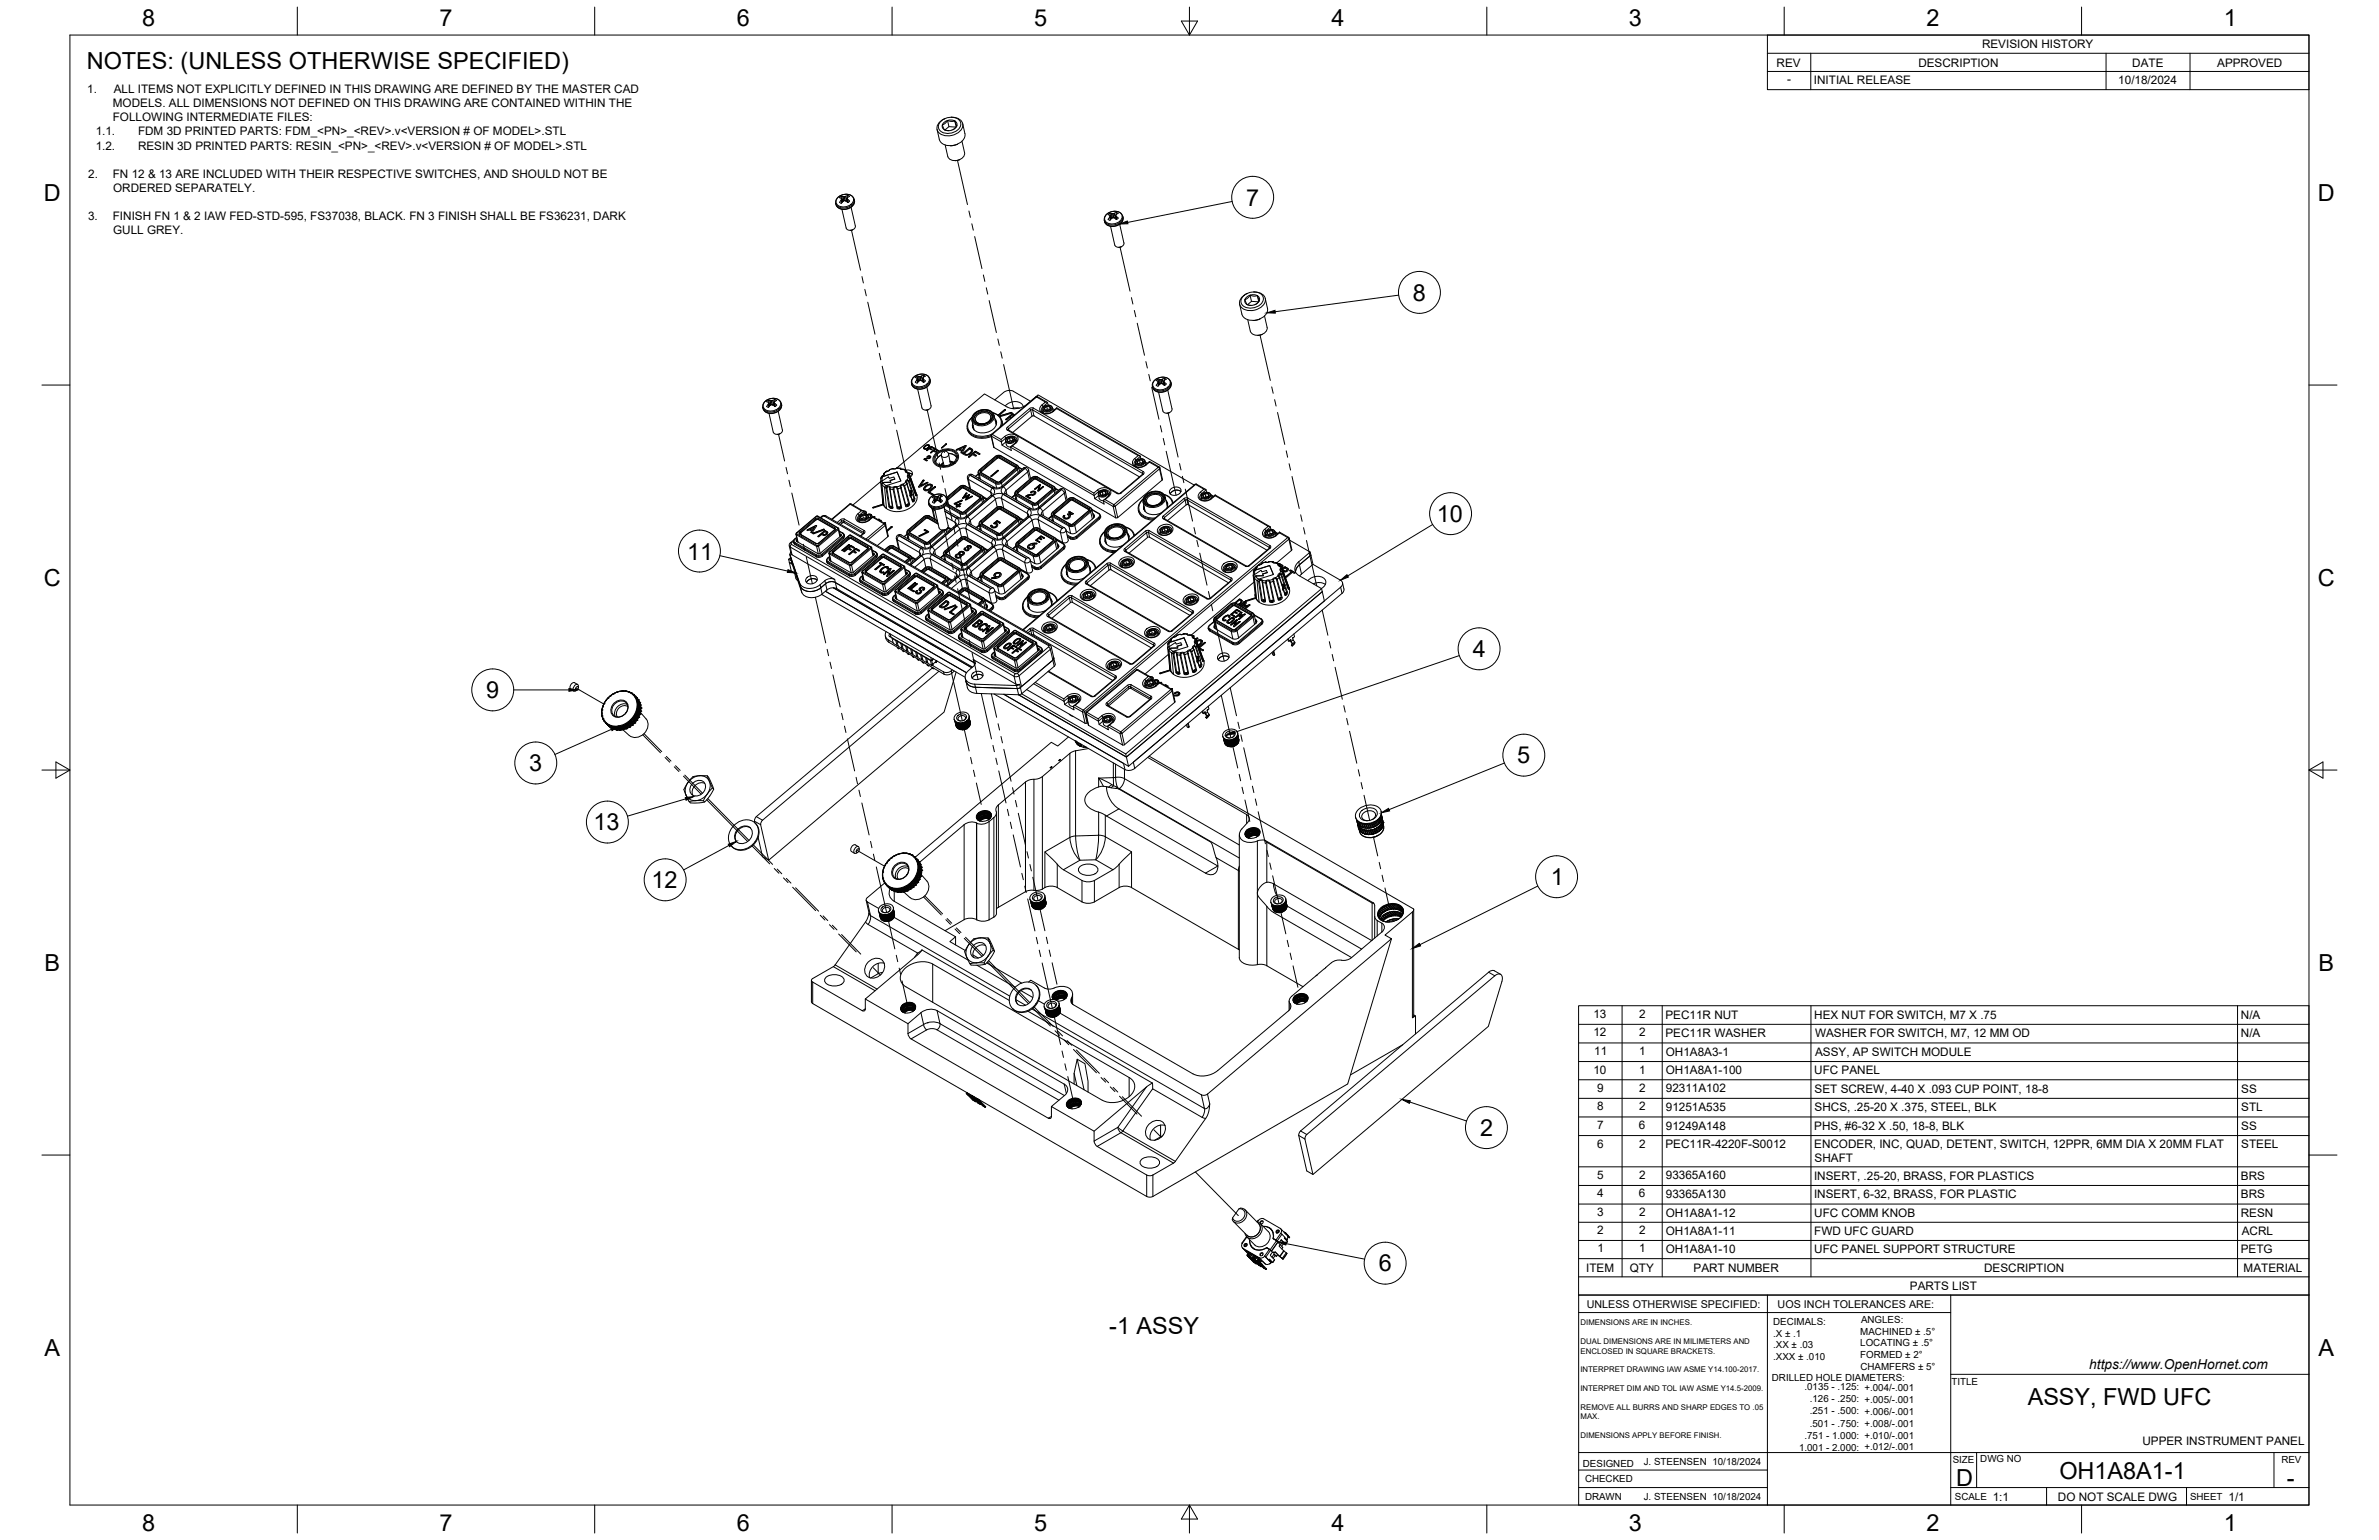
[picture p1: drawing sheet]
<svg xmlns="http://www.w3.org/2000/svg" width="864mm" height="559mm" viewBox="0 0 864 559" stroke-linecap="round" stroke-linejoin="round" font-family="sans-serif">
<defs><g id="words">
<g font-size="8.5">
<text x="51.6" y="9.4">8</text>
<text x="159.5" y="9.4">7</text>
<text x="267.5" y="9.4">6</text>
<text x="375.4" y="9.3">5</text>
<text x="483.4" y="9.4">4</text>
<text x="591.3" y="9.4">3</text>
<text x="699.3" y="9.4">2</text>
<text x="807.2" y="9.4">1</text>
<text x="31.5" y="25">NOTES: (UNLESS OTHERWISE SPECIFIED)</text>
<text x="16" y="72.9">D</text>
<text x="452.4" y="74.7">7</text>
<text x="841.4" y="72.9">D</text>
<text x="512.9" y="109.1">8</text>
<text x="521.6" y="189.4">10</text>
<text x="249.5" y="203">11</text>
<text x="16" y="212.6">C</text>
<text x="841.4" y="212.6">C</text>
<text x="534.7" y="238.5">4</text>
<text x="176.5" y="253.3">9</text>
<text x="192.1" y="279.9">3</text>
<text x="550.8" y="277">5</text>
<text x="215.5" y="301.3">13</text>
<text x="236.5" y="322.3">12</text>
<text x="563" y="321.2">1</text>
<text x="16.2" y="352.3">B</text>
<text x="841.7" y="352.3">B</text>
<text x="537.3" y="412.2">2</text>
<text x="500.5" y="461.4">6</text>
<text x="402.7" y="484.1">-1 ASSY</text>
<text x="16.2" y="492">A</text>
<text x="841.7" y="492">A</text>
<text x="736.1" y="510">ASSY, FWD UFC</text>
<text x="710.1" y="539.1">D</text>
<text x="747.6" y="536.7">OH1A8A1-1</text>
<text x="830.1" y="539.1">-</text>
<text x="51.6" y="555.5">8</text>
<text x="159.5" y="555.5">7</text>
<text x="267.5" y="555.5">6</text>
<text x="375.4" y="555.4">5</text>
<text x="483.4" y="555.5">4</text>
<text x="591.3" y="555.5">3</text>
<text x="699.3" y="555.5">2</text>
<text x="807.2" y="555.5">1</text>
</g>
<text font-size="5" x="758.4" y="496.8">https://www.OpenHornet.com</text>
<g font-size="4.3">
<text x="719.5" y="17.6">REVISION HISTORY</text>
<text x="644.9" y="24.2">REV</text>
<text x="696.4" y="24.2">DESCRIPTION</text>
<text x="774" y="24.2">DATE</text>
<text x="804.9" y="24.2">APPROVED</text>
<text x="31.7" y="33.7">1.</text>
<text x="41.3" y="33.7">ALL ITEMS NOT EXPLICITLY DEFINED IN THIS DRAWING ARE DEFINED BY THE MASTER CAD</text>
<text x="648.7" y="30.2">-</text>
<text x="658.5" y="30.6">INITIAL RELEASE</text>
<text x="769" y="30.3">10/18/2024</text>
<text x="41" y="38.9">MODELS. ALL DIMENSIONS NOT DEFINED ON THIS DRAWING ARE CONTAINED WITHIN THE</text>
<text x="41" y="44">FOLLOWING INTERMEDIATE FILES:</text>
<text x="34.7" y="49.1">1.1.</text>
<text x="50.1" y="49.1">FDM 3D PRINTED PARTS: FDM_&lt;PN&gt;_&lt;REV&gt;.v&lt;VERSION # OF MODEL&gt;.STL</text>
<text x="34.7" y="54.3">1.2.</text>
<text x="50.1" y="54.3">RESIN 3D PRINTED PARTS: RESIN_&lt;PN&gt;_&lt;REV&gt;.v&lt;VERSION # OF MODEL&gt;.STL</text>
<text x="32" y="64.5">2.</text>
<text x="41" y="64.5">FN 12 &amp; 13 ARE INCLUDED WITH THEIR RESPECTIVE SWITCHES, AND SHOULD NOT BE</text>
<text x="41.1" y="69.6">ORDERED SEPARATELY.</text>
<text x="32" y="79.8">3.</text>
<text x="41" y="79.8">FINISH FN 1 &amp; 2 IAW FED-STD-595, FS37038, BLACK. FN 3 FINISH SHALL BE FS36231, DARK</text>
<text x="41.1" y="84.9">GULL GREY.</text>
<text x="578.4" y="369.3">13</text>
<text x="595" y="369.3">2</text>
<text x="604.6" y="369.6">PEC11R NUT</text>
<text x="658.6" y="369.6">HEX NUT FOR SWITCH, M7 X .75</text>
<text x="813.5" y="369.6">N/A</text>
<text x="578.4" y="376">12</text>
<text x="595" y="376">2</text>
<text x="604.6" y="376.3">PEC11R WASHER</text>
<text x="658.9" y="376.3">WASHER FOR SWITCH, M7, 12 MM OD</text>
<text x="813.5" y="376.3">N/A</text>
<text x="578.7" y="382.8">11</text>
<text x="595.1" y="382.8">1</text>
<text x="604.7" y="383.1">OH1A8A3-1</text>
<text x="658.9" y="383.1">ASSY, AP SWITCH MODULE</text>
<text x="578.4" y="389.5">10</text>
<text x="595.1" y="389.5">1</text>
<text x="604.7" y="389.8">OH1A8A1-100</text>
<text x="658.6" y="389.8">UFC PANEL</text>
<text x="579.8" y="396.1">9</text>
<text x="595" y="396.1">2</text>
<text x="604.7" y="396.4">92311A102</text>
<text x="658.7" y="396.4">SET SCREW, 4-40 X .093 CUP POINT, 18-8</text>
<text x="813.6" y="396.4">SS</text>
<text x="579.8" y="402.9">8</text>
<text x="595" y="402.9">2</text>
<text x="604.7" y="403.1">91251A535</text>
<text x="658.7" y="403.2">SHCS, .25-20 X .375, STEEL, BLK</text>
<text x="813.6" y="403.2">STL</text>
<text x="579.8" y="409.6">7</text>
<text x="595" y="409.6">6</text>
<text x="604.7" y="409.9">91249A148</text>
<text x="658.6" y="409.9">PHS, #6-32 X .50, 18-8, BLK</text>
<text x="813.6" y="409.9">SS</text>
<text x="579.8" y="416.4">6</text>
<text x="595" y="416.4">2</text>
<text x="604.6" y="416.7">PEC11R-4220F-S0012</text>
<text x="658.6" y="416.7">ENCODER, INC, QUAD, DETENT, SWITCH, 12PPR, 6MM DIA X 20MM FLAT</text>
<text x="813.6" y="416.7">STEEL</text>
<text x="658.7" y="421.8">SHAFT</text>
<text x="579.8" y="427.7">5</text>
<text x="595" y="427.7">2</text>
<text x="604.7" y="428">93365A160</text>
<text x="658.5" y="428">INSERT, .25-20, BRASS, FOR PLASTICS</text>
<text x="813.5" y="428">BRS</text>
<text x="579.8" y="434.5">4</text>
<text x="595" y="434.5">6</text>
<text x="604.7" y="434.7">93365A130</text>
<text x="658.5" y="434.8">INSERT, 6-32, BRASS, FOR PLASTIC</text>
<text x="813.5" y="434.8">BRS</text>
<text x="579.8" y="441.2">3</text>
<text x="595" y="441.2">2</text>
<text x="604.7" y="441.5">OH1A8A1-12</text>
<text x="658.6" y="441.5">UFC COMM KNOB</text>
<text x="813.4" y="441.5">RESN</text>
<text x="579.8" y="447.8">2</text>
<text x="595" y="447.8">2</text>
<text x="604.7" y="448.1">OH1A8A1-11</text>
<text x="658.6" y="448.1">FWD UFC GUARD</text>
<text x="813.8" y="448.1">ACRL</text>
<text x="579.9" y="454.4">1</text>
<text x="595.1" y="454.4">1</text>
<text x="604.7" y="454.7">OH1A8A1-10</text>
<text x="658.6" y="454.7">UFC PANEL SUPPORT STRUCTURE</text>
<text x="813.4" y="454.7">PETG</text>
<text x="575.8" y="461.5">ITEM</text>
<text x="591.7" y="461.4">QTY</text>
<text x="614.8" y="461.5">PART NUMBER</text>
<text x="720.3" y="461.5">DESCRIPTION</text>
<text x="814.5" y="461.5">MATERIAL</text>
<text x="693.3" y="468.1">PARTS LIST</text>
<text x="777.7" y="524.4">UPPER INSTRUMENT PANEL</text>
<text x="723.4" y="544.5">1:1</text>
<text x="747" y="544.7">DO NOT SCALE DWG</text>
<text x="809" y="544.5">1/1</text>
</g>
<g font-size="3.9">
<text x="576" y="474.6">UNLESS OTHERWISE SPECIFIED:</text>
<text x="645.3" y="474.7">UOS INCH TOLERANCES ARE:</text>
</g>
<g font-size="3.5">
<text x="643.7" y="485">.X ± .1</text>
<text x="643.7" y="480.8">DECIMALS:</text>
<text x="675.3" y="484.3">MACHINED ± .5°</text>
<text x="675.6" y="480">ANGLES:</text>
<text x="643.7" y="489.3">.XX ± .03</text>
<text x="675.3" y="488.6">LOCATING ± .5°</text>
<text x="643.7" y="493.5">.XXX ± .010</text>
<text x="675.3" y="492.8">FORMED ± 2°</text>
<text x="675.4" y="497.1">CHAMFERS ± 5°</text>
<text x="643.2" y="501.1">DRILLED HOLE DIAMETERS:</text>
<text x="708.4" y="502.7">TITLE</text>
<text x="655" y="504.4">.0135 - .125: +.004/-.001</text>
<text x="657" y="508.8">.126 - .250: +.005/-.001</text>
<text x="657" y="513.2">.251 - .500: +.006/-.001</text>
<text x="657" y="517.7">.501 - .750: +.008/-.001</text>
<text x="653.1" y="526.5">1.001 - 2.000: +.012/-.001</text>
<text x="655" y="522.1">.751 - 1.000: +.010/-.001</text>
<text x="574.6" y="532.3">DESIGNED</text>
<text x="596.7" y="531.6">J. STEENSEN 10/18/2024</text>
<text x="708.9" y="530.9">SIZE</text>
<text x="718.9" y="530.5">DWG NO</text>
<text x="828.2" y="530.9">REV</text>
<text x="575.4" y="537.9">CHECKED</text>
<text x="575.4" y="544.3">DRAWN</text>
<text x="596.7" y="544.3">J. STEENSEN 10/18/2024</text>
<text x="709.6" y="544.2">SCALE</text>
<text x="795" y="544.2">SHEET</text>
</g>
<g font-size="2.8">
<text x="573.7" y="480.9">DIMENSIONS ARE IN INCHES.</text>
<text x="573.7" y="487.7">DUAL DIMENSIONS ARE IN MILIMETERS AND</text>
<text x="573.7" y="491.1">ENCLOSED IN SQUARE BRACKETS.</text>
<text x="573.7" y="497.9">INTERPRET DRAWING IAW ASME Y14.100-2017.</text>
<text x="573.7" y="504.7">INTERPRET DIM AND TOL IAW ASME Y14.5-2009.</text>
<text x="573.7" y="511.6">REMOVE ALL BURRS AND SHARP EDGES TO .05</text>
<text x="573.7" y="514.9">MAX.</text>
<text x="573.7" y="521.8">DIMENSIONS APPLY BEFORE FINISH.</text>
</g>
</g></defs>
<!-- layer: Visible -->
<g fill="none" stroke="#000" stroke-width=".36">
<path d="M341.8 43.8a4.9 4.9 0 0 1 6.7 .1 2.97 2.97 0 0 1-2.2 4.1 4.2 4.2 0 0 1-5.6-1.5 2.58 2.58 0 0 1 1.1-2.7zM344 43.7a1.99 1.99 0 0 0-1.5 3.1 3.3 3.3 0 0 0 4.8-1.2M344 43.7a2.16 2.16 0 0 1 2.3-.1 2.16 2.16 0 0 1 1 2M344 43.7l.5 2.3M345.2 42.5a3.4 3.4 0 0 1 4.3 3.5 5.7 5.7 0 0 1-8.9 1.9 3.4 3.4 0 0 1 2.4-4.8M346.6 43.9l.5 2.1M347 46.1l-2.5-.1-1.5 1.2M347.3 45.7l-1.5 1.4M347.3 45.7l-.7-1.8-.9 .2-1.7-.4-.9 1.1-1 .5 .3 .9a1.48 1.48 0 0 0 2 1.2M347.6 52.3l-2.6 .6M348.4 57.9l-1.7 .4M349.2 51.2l.9 4.2a3.4 3.4 0 0 1-5.1 2.5l-.9-1.2-1-4.1"/>
<path d="M349.5 44.9l.8 3.5a4.2 4.2 0 0 1-4 4.3 4.2 4.2 0 0 1-5.3-2.1l-.8-3.6M304 71.8a3.7 3.7 0 0 1 6.1 .5 3.5 3.5 0 0 1-4.6 3.6 2.46 2.46 0 0 1-1.5-4.1zM304.7 71.7l.6 .2M304.7 71.7l.7-.5 .5 1.5M305.3 71.9l.1 .1M305.3 72l.1 .6M305.3 72.6l-.5 .8 .6 .4M305.4 72.6h-.1M305.4 71.2l.6 .1M305.5 72.2h.1M305.5 72.2l.4 1M305.6 75.9l1.6 6.8a1.82 1.82 0 0 0 1.9 .8 1.82 1.82 0 0 0 1.4-1.5"/>
<path d="M305.9 72.7l.3 .1M305.9 72.7l-.1 .1M306 71.4h.1M306.2 72.8l.2 .1M307 71.3l-.9 .1M307 72.9h.1M307 72.9l-.9 .1-.7 .8M307 71.2h.1M307 72.9l.8 .6M307.4 72.7l-.5 .2M307.4 72.7h.1M307.5 72l.1 1.4"/>
<path d="M307.5 71.9v.1M307.5 72l.2 .3M307.6 72.6l-.2 .1M307.7 71.6l-.2 .3M307.7 72.3h.1M307.7 70.9v.7M307.7 70.9l-.7 .3M307.7 72.3l.7 .7-.6 .5M307.7 70.9l.7 .4-.7 .3M308.9 75.2l1.6 6.8M401.5 78a3.8 3.8 0 0 1 6 .2 3.3 3.3 0 0 1-4.2 3.9 2.5 2.5 0 0 1-2.3-1.5 2.5 2.5 0 0 1 .5-2.6zM402.2 77.9l.6 .2"/>
<path d="M402.8 78.1h.1M402.8 78.8l-.5 .8M402.9 78.8h-.1M402.9 78.1l.1 .3M402.9 77.4l-.7 .5M403 78.4l-.1 .4M403 78.4l.4 1M403.4 78.8l-.2 .2M403.5 79.2l-.6 .8-.6-.4M403.6 79.2h-.1M403.7 79h.1M403.8 79h.1"/>
<path d="M404 77.5l-1.1-.1 .8 1.6M404 79l-.4 .2M404 79h.1M404.1 79l.4 .1M404.5 77.4l-.6 .2M404.5 79.1h.1M404.5 77.4h.1M405 78.1v.1M405 78.1l.1 1.5M405 78.2l.2 .3M405 78.7l-.6 .4M405.2 77.8l-.2 .3"/>
<path d="M405.2 78.5h.1M405.2 77.1v.7M405.2 77.8h.1M405.2 77.1l-.7 .3M405.2 78.5l.7 .6-.1 .2-.5 .4-.7-.6M405.2 77.1l.7 .4-.7 .3M309.5 83.4l-.9 .2M403.1 82.1l1.6 6.8a1.82 1.82 0 0 0 1.9 .8 1.82 1.82 0 0 0 1.4-1.5M406.5 81.4l1.5 6.8M407.1 89.6l-1 .2M450 110.4l.8 3.5a4.2 4.2 0 0 0 5.4 2.2 4.2 4.2 0 0 0 3.9-4.3M451.6 107.2a4.9 4.9 0 0 1 6.7 .1 2.97 2.97 0 0 1-2.2 4.1 4.2 4.2 0 0 1-5.6-1.5 2.58 2.58 0 0 1 1.1-2.7z"/>
<path d="M452.6 110.5l1.6 .3M452.9 116l1 4.1a3.4 3.4 0 0 0 5.7 .1l.4-1.4M453.8 107.1l.5 2.2M454.9 116.3h.1M455.1 106h.2M455.3 106a3.3 3.3 0 0 1 4 3.4 5.7 5.7 0 0 1-8.8 2 3.4 3.4 0 0 1 2.3-4.9M456.4 107.3a3 3 0 0 0-4.5 2.2l.8 1M456.4 107.3l.8 .9v.8M456.4 107.3l.5 2.1M456.8 109.5l-2.5-.2-1.4 1.3M457.2 109a3.4 3.4 0 0 1-4.5 1.5M457.2 109.1l-1.5 1.4"/>
<path d="M457.2 109.1l-.8-1.8-1.2 .2-1.4-.4-.9 1.1-1 .5 .7 1.8M457.5 115.7l-2.5 .6M459 114.7l1 4.1M459.3 108.3l.8 3.6M331.5 137a3.7 3.7 0 0 1 6.1 .5 3.5 3.5 0 0 1-4.6 3.7 2.48 2.48 0 0 1-1.5-4.2zM332.2 137l.6 .2M332.8 137.2h.1M332.8 137.2l.2 .3M332.8 137.9l-.5 .8 .6 .3M332.9 137.9h-.1M332.9 136.4l-.7 .6M333 137.5l-.1 .4"/>
<path d="M333 137.5l.4 1M333.4 137.9l.5 .2M333.4 137.9l-.2 .1M333.5 136.6h.1M333.5 136.6l-.6-.1 .5 1.4M333.6 136.6h.4M333.9 136.6h.1M334.5 136.5l-.5 .1M334.5 138.1v.1M334.5 138.2l-.9 .1-.7 .7M334.5 136.5h.1M334.5 138.2l.8 .6"/>
<path d="M334.9 137.9l-.5 .2M334.9 137.9v.1M335 137.2l.1 1.4M335 137.2h.1M335 137.2l.2 .4M335 137.8l-.1 .1M335.2 136.9l-.2 .3M335.2 137.6h.1M335.2 136.2v.7M335.2 136.9h.1M335.2 136.2l-.7 .3M335.2 137.6l.7 .6-.6 .6"/>
<path d="M335.2 136.1l.7 .4-.7 .4M419 138.2a3.7 3.7 0 0 1 6 .5 3.5 3.5 0 0 1-4.6 3.6 2.45 2.45 0 0 1-2-1.6 2.45 2.45 0 0 1 .6-2.5zM420.3 138.3h.1M420.3 138.3l.2 .3M420.3 137.6l.6 1.4M420.3 137.6l-.6 .5 .6 .2M420.3 137.6l.7 .1M420.5 138.6h.1M420.5 138.6l-.8 1.2 .7 .4 .6-.8M420.5 138.6l.3 1M420.9 139l.3 .2M420.9 139l-.2 .2"/>
<path d="M421 137.7h.1M421 137.7h.4M421 139.4h.1M421.2 139.2h.1M421.4 137.8h.1M421.4 139.2h.1M421.4 139.1l-.4 .3M421.5 139.1l.5 .2M421.9 137.6l-.4 .1M421.9 137.6h.1M422 139.3h.1M422 137.6l.7-.3 .6 .3-.7 .4"/>
<path d="M422.3 139.1l-.4 .2M422.4 139l-.1 .1M422.4 138.3l.3 .4M422.4 138.3l.2 1.4M422.5 138.9l-.1 .1M422.6 138l-.1 .3M422.7 138.7h.1M422.7 138.7l.7 .6-.2 .2-.5 .4-.7-.6M422.7 137.3v.7M458 121.4l-1.5 .3M458.2 121.3l-.2 .1M277.5 145.8a3.7 3.7 0 0 1 6.1 .5 3.4 3.4 0 0 1-4.6 3.7 2.46 2.46 0 0 1-2-1.6 2.46 2.46 0 0 1 .5-2.6z"/>
<path d="M278.9 146h.1M278.9 146l.2 .2M278.9 146.7l-.6 .8M278.9 145.3l.6 1.4M278.9 146.7h.1M279 146.2l-.1 .4M279 146.2l.4 1.1M279.5 146.7l.3 .2M279.5 146.7l-.2 .1M279.8 146.9h.1M280 145.4h-.4a.95 .95 0 0 0-1.3 .4l.6 .2M280 146.8l-1.1 1-.6-.3"/>
<path d="M280.1 146.8l-.1 .1M280.5 145.3l-.5 .1M280.5 145.3h.1M281 146v.1M281 146l.2 1.4M281.1 146l.1 .4M281.1 146.6l-.6 .3M281.2 145.7l-.1 .3M281.2 146.4h.1M281.2 145.7h.1M281.3 146.4l.7 .6-.7 .6-1.2-.8M281.3 145l-.1 .7"/>
<path d="M281.3 144.9l.6 .4M281.3 145l-.7 .3M281.9 145.3l-.7 .4M282.5 149.2l1.5 6.8a1.82 1.82 0 0 1-1.4 1.6 1.82 1.82 0 0 1-1.9-.8l-1.5-6.8M283.1 157.4l-.9 .2M333.1 141.2l1.6 6.8a1.82 1.82 0 0 0 1.9 .8 1.82 1.82 0 0 0 1.4-1.6M336.4 140.4l1.6 6.9M337 148.6l-.9 .2M352.8 151.4a4.1 4.1 0 0 0-1.6 4.6 4.1 4.1 0 0 0 3.8 2.9l2.8 .1 2.1-.6M353.2 154.3l-.1 .9M353.5 155.4l-.1 .3M354.9 150.6a3.3 3.3 0 0 1 4.7 .3 2.82 2.82 0 0 1-3.6 2.9 1.73 1.73 0 0 1-1.8-1.2 1.73 1.73 0 0 1 .7-2z"/>
<path d="M359.7 151.2h.1M359.7 151.2a3.1 3.1 0 0 1-2.4 2.5 3.1 3.1 0 0 1-3.2-1.2v-.1M360 157.6l-.2 .5 .9 4.1M360.1 150.9a3.7 3.7 0 0 1-5 2.9l-1.1-.7-.5-.8M360.1 151a3.8 3.8 0 0 0-6.1-.1l-.4 1.5M360.4 149.7a4.1 4.1 0 0 1 3.4 4.6M361.2 151.9a2.91 2.91 0 0 1-1.8 4.6 4.9 4.9 0 0 1-6.2-1.1l-.1-1.7M361.3 152.5l.5 .7M361.5 153.6l.2 .2M361.6 154.2l-.8-3.5a4.2 4.2 0 0 0-6.4-1.2l-.3 .2a2.79 2.79 0 0 0-1.3 2.8l.8 3.5M362.4 150.6v.1M363.4 159.5l.3 2 1.4-1.1"/>
<path d="M364.7 148.6l-2.3 2M364.8 148.6l-.1 .1M364.9 147.3a4.2 4.2 0 0 1 6.4-.2l.2 .5M365 148.6l-.2 .1M365 148.7l-2.5 2.1M365 148.7h-.3l-2.3 2M365.6 158.9a1.54 1.54 0 0 1 1.6-.5 1.54 1.54 0 0 1 1.1 1.1 1.64 1.64 0 0 1-1.5 1.2 1.64 1.64 0 0 1-1.6-1.1zM365.6 159.5l.4 .7M365.6 159.5l.3 .7M366 155.9l39.9 23.1 .8-.1 8.2-7M366.4 158.8l-.8 .7M366.4 158.8l1.1 .1"/>
<path d="M366.4 158.8l.2 .1a.85 .85 0 0 1 1.2 .6l-.6 .8M366.4 158.8l.3 1.1M366.7 151.3l.5 .2M366.7 151.3l.4 .2M366.9 158.4h.1M367 158.4a1.19 1.19 0 0 1 1.5 .9 1.19 1.19 0 0 1-1 1.4 1.39 1.39 0 0 1-1.7 .2 1.39 1.39 0 0 1-.5-1.7l.8-.6M367 149.7l-4 1.3 .3 .1 4-1.4M367.2 149.6l-.2 .1M367.3 149.7h-.1M367.3 149.8l-4.3 1.3M367.4 150.2l-2.3 2 .3 .1 1-.8 .4 .3M367.5 158.9l.2 .9"/>
<path d="M367.5 150.2l-.1 .1M367.5 158.9a1.04 1.04 0 0 1-.2 1.4 1.04 1.04 0 0 1-1.4-.1M367.6 159.9h-.9l-.5 .4M367.6 156.9l7-5.9 .8-.1 38.2 22.1M367.6 150.2h-.1M367.7 150.2l.6 .4-.9-.3-2.3 2M367.9 142l6.2 3.6M367.9 142l-1.5-.4-1.6 .5-3.7 3M368 150.8l-.5-.2-.8 .7M368.5 159.3l.3 1.2M368.6 159.6l.5 .4M369.1 159.4l-.2 1-1.9 1.6"/>
<path d="M370.1 148.1l-1.4-.1-1.4 .3M378.5 148.7l.3 1.2M378.6 149l-.3 .6M379.1 147.5a1.54 1.54 0 0 1 1.6-.5 1.54 1.54 0 0 1 1.1 1.1 1.64 1.64 0 0 1-1.5 1.2 1.64 1.64 0 0 1-1.6-1.1zM379.1 148.1l.4 .7M379.2 148.1l.3 .7M379.5 148.8l.6 .2M379.5 145.9l.7 .1 .3 1M379.6 147.2l-.1 .1M379.9 147.4l-.8 .7M379.9 147.4l1.1 .1M379.9 147.4l-.7 .7"/>
<path d="M379.9 147.4l.2 .1a.82 .82 0 0 1 1.2 .6l-.6 .7M379.9 147.4l.3 1.1M380.1 146l-3.5-2.1-.5 .1-16.2 13.6M380.4 147h.1M380.5 147a1.19 1.19 0 0 1 1.5 .9 1.19 1.19 0 0 1-.9 1.4 1.39 1.39 0 0 1-1.8 .2 1.39 1.39 0 0 1-.5-1.7l.7-.6M381 147.5l.2 .9M381 147.5a1.04 1.04 0 0 1-.2 1.4 1.04 1.04 0 0 1-1.3-.1M381.1 148.5h-.9l-.5 .4M382 147.9l.3 1.2M382.1 148.2l.7 .5M383.6 148l-1.6 1.3a2.66 2.66 0 0 1-4-.2M383.6 148l30.2 17.4"/>
<path d="M383.6 148v.2M423.9 141.6l1.6 6.8a1.82 1.82 0 0 1-1.5 1.5 1.82 1.82 0 0 1-1.9-.8l-1.5-6.8M424.4 149.8l-.8 .1M424.5 149.7l-.1 .1M319.7 175l.8 7.7M319.7 174.9l.3 .8M319.7 174.7l-10.1 8.6M319.7 173.5l.1 .4M320 173h.1M320 173l-.2 .5M320 175.7l.8 7.7M320.1 175.7l1 1.1"/>
<path d="M320.1 174.4l-.4 .6M320.2 174.4l.3 .8M320.3 173l5.3-1.7 1.4 3.2-5.4 1.7M320.3 173l-.6 .5M320.4 173l-.2 1.4M320.4 172.6l-.1 .3M320.4 175.2l.5-.2-.8 .7 .7 7.8M320.4 172.5l-.4 .4M320.4 172.5v.1M320.4 175.2l-.4 .5M320.5 175.2l1.1 1M320.7 172l.1 .4"/>
<path d="M321.1 176.8l.7 7.8M321.1 176.8l.6 .3M321.5 171.2h.1M321.6 171.2l-.8 .6v.3M321.6 176.2l-.5 .6M321.6 176.2l.6 .5M321.6 177.1h.3M321.6 177.1h.1M321.9 171l-1.5 1.5M322 171h-.1M322 171h.1M322 171l-.5 .2"/>
<path d="M322.9 170.5h.1M323 177.1v.3M323 177.4l1.2 .2M323 177.4l1 6.9M323 170.4h.1M323 170.4l-.1 .1M323 170.4l-1 .6M323.1 176.7l-.2 .2M323.1 174.4l1.7-.5-.3-.8-1.7 .5-.3-.6-2.4 1.4M323.1 176.7l1.5 .3M324.1 170.1h.1M324.1 170.1l-1.1 .3"/>
<path d="M324.2 177.5v.1M324.3 170l-1.3 .4M324.3 170l-.2 .1M324.5 177.5l-.3 .1M324.8 173.8l-1.7 .5 .3 .7-2.5 .1M325.3 169.9l-1 .1M325.5 169.9l31.9-27 8.2 4.8a6.6 6.6 0 0 0 7.1-.9l4.1-3.5 56.7 32.7M325.5 169.9h-.2M325.5 169.9l2.2 .4M325.6 176.7l-.2 .2M325.6 177.4h.3M325.6 171.3l-5.2 1.7-.6 .5v1.4l-.1-.3"/>
<path d="M325.7 171.3l1.3 3.2M325.7 169.9h-.3M325.7 169.9h.1M325.8 169.9h1M325.9 177.4h.1M326.8 169.9h.1M326.8 169.9l.2 .2M326.9 177h.1M326.9 177l.2-.1 1.8 6.7M327 177l-1.1 .3M327 176.4l-1.4 .2M327.7 170.3l1.2 .7"/>
<path d="M327.7 170.2l.5 .1M328.3 170.3h.1M328.3 170.3l.8 .5M328.8 170.6a1.51 1.51 0 0 1 1.9 .2 1.51 1.51 0 0 1 .1 1.9l-.3 .4M328.9 171.2l.2 .2a1.08 1.08 0 0 1 1.1 1.1M329.1 170.8v.3M329.1 170.8h.1M329.1 170.9l.7 1.7M329.2 175.6h.1M329.2 175.6l-1.1 .7M329.2 175.5l-.4-.6-1.1 1.1M329.2 175.5v.1"/>
<path d="M329.2 175.5l1.2 3.5v1l.4 .3a.63 .63 0 0 1 .6-.8 .79 .79 0 0 0 0-1.2 .79 .79 0 0 0-1.2 .2M329.6 173l.2 .1M329.7 173.2l-.3 1.2M329.8 173.2h-.2M329.8 173.2l.4 .4M329.8 171.6l1.4 .6M330 174.5l-.2 .1M330 174.4v.1M330.2 172.2l2.6 7.3M330.2 172.5l-.1 .2M330.2 173.6l.1 .1M330.2 172.4v.1"/>
<path d="M330.3 173.7h.1M330.3 173.6l2.2 6.3M330.3 173.7l-.3 .7M330.3 179.6h.3M330.6 179.6l-.3 .1M330.6 179.6l-.3 .2M330.8 178.4l-.3 .1M330.8 178.4l.1 .6M330.8 178.4l-.5 .4 .6 .2M330.9 179l-.3 .6M332.7 179.2a5 5 0 0 1-4.2 6 6.3 6.3 0 0 1-7.9-2.1v-.1M332.8 179.4l.1 .4"/>
<path d="M335 174.4l-1.5 2.4 3.3-1.6-.3-.1-2.3 1.2 1.2-1.9-.2-.1-1.7 2.4M335 174.3v.1M335.1 174.3l-.1 .1M335.4 174.2l-.3 .1M335.5 166.6l.8 .6 .2-.1M335.5 166.5v.1M335.6 162.6h.1M335.6 162.7l.3 .1M335.6 166.5v.1M335.7 177.4l.1 .1M335.8 177.6l.1 .1M335.8 166.6l.7 .4"/>
<path d="M335.9 166.4l-.2 .1M336 176.3l-.7 1.1M336.1 162.8l-.2 .1M336.2 161.5l-.4 .4M336.4 163.4h.1M336.4 175.1l-2.2 1.1M336.6 165.8l.6-.3 .7 .3M336.6 165.7h.8l.2 .2M336.6 165.7v.1M336.7 175.9l-.7 .5M336.7 165.6l-.1 .1M336.7 161.4l-.5 .2"/>
<path d="M336.7 161.4h.3M336.8 175l-.4 .1M336.8 162.5l-.7 .4M337 177.6l-1 .2M337 161.4l.2 .1M337 161.4l-1.2 .5-.5 .8M337 161.4l.5 .4M337.1 161.9l-.3 .6M337.1 161.8l.1 .1M337.2 161.9l-.9 .9-.7-.2M337.2 161.9a.96 .96 0 0 0-1.1-.1 .96 .96 0 0 0-.5 .9M337.2 166.2l-1.3 .2"/>
<path d="M337.2 161.5l.2 .1a1.18 1.18 0 0 1-.7 1.4 1.18 1.18 0 0 1-1.4-.5l.4-.7M337.3 175.7h.5M337.3 175.7l-.6 .3M337.4 178.6l1.4 .8M337.4 166.1l-.1 .1M337.5 165.9v.2M337.5 165.8l.1 .1M337.6 165.9l-.3 .3-1.1 .1-.8 .4M337.8 175.7l.4 .1M337.8 175.7a2.51 2.51 0 0 0-2.5 1.9v-.3M337.8 175.7l.7 .6M337.8 165.7l-.4 .7-1.6 .2 .7 .5"/>
<path d="M337.8 165.7l-.7-.3-.4 .3M337.8 164.2h.1M337.9 162.1l-1.5 1.3M338 162.1l-.1 .1M338 176.4a1.44 1.44 0 0 1-2.2 1.1M338 176.4a1.38 1.38 0 0 0-1.5-.2 1.38 1.38 0 0 0-.7 1.3M338 176.4l-1 1.3M338 176.3v.1M338.1 162l-.1 .1M338.2 162.1l1 .6-1.1-.4-.5 .4M338.2 162l-.1 .1M338.2 175.9l.2 .1a1.99 1.99 0 0 1-3.1 1.7v-.2"/>
<path d="M338.2 163l-.6-.3 .7 .4M338.2 163.1l-.1 .1-.7-.3-.8 .6-.2-.1M338.8 179.4v.1M339.1 163.5l.6 .4M339.1 163.5l.6 .3M339.1 180l-.7 .5 .6 .2M339.1 180h1.6M339.2 176.7l-2.3 2 1.6 .9 .3-.2M339.2 162.7l-1.2-.6-1.6 1.4M339.3 162.9l-1.4 1.2M339.4 163l.2-.1 1 .7-1.1-.5-.5 .4M339.4 176.6l-.2 .1"/>
<path d="M339.5 176.6l-.1 .1M339.5 176.7l-2.1 1.9 1.4 .9M339.6 176.7h-.3l-2.4 2M339.7 163.9l-.2 .2-.7-.4-.7 .6-.3-.1M340.5 164.6a4.7 4.7 0 0 1 6.4 .1 2.84 2.84 0 0 1-2.1 3.9 3.6 3.6 0 0 1-5.4-1.9l.3-1.1zM340.7 163.5l-1.3-.6-1.6 1.4M341.4 168.8l1-.9-.8 1M341.4 179.7v.7M341.4 179.7l-.7 .3M341.4 179.7l.7 .4-.7 .3M341.7 165.1l-1.4 1.1-.6 1.4M341.8 162.5l1.8-1.4-1.6 1.5z"/>
<path d="M342.5 168.2l-.6 .8M342.7 168.8l-.2 .2M343.6 161.1l-1.8 1.4M344.3 164.5l1.8 .4 1.1 1M344.9 167.6l.9 .5M345 168.3l.3 .1M345 168.5l-.6-3.7a1.34 1.34 0 0 0-1.6-1.1 1.34 1.34 0 0 0-1.1 1.7l1 3.6M346.2 167.7l-1.4-.3 1.2 .5M347.2 163.3l.7-.1 1.2 .6M347.3 163.1l-.1 .2M349.1 177.2l-5.2 4.4M349.5 164.5v.2"/>
<path d="M349.8 177.1l5.9 3.5M349.8 177.1l-.7 .1M350 162.3l-.7 1.2-.9-.5M350 162.2l-1.6 .8M350.3 161.7l-3 1.5M350.5 161.7l-.1 .1M350.5 161.7l.2 .2-1.3 2.4h-.5l.2-.5-.2 .5M350.6 179h.4l-.9 1.4 1.9-.9-.9 1.4 1.7-.9 .2 .2-2.5 1.2 .9-1.4-1.6 .8-.3-.1zM350.7 178.9v.1M350.7 161.8l-3.5 1.5M350.9 178.9l.1 .1M351 164.9l-.2 .1"/>
<path d="M351 179h-.3l-1.2 1.6M351.4 180l-.9 1.4M351.4 164.8l-.4 .2M351.6 165.7v.1M351.7 179.5v.1M351.8 162.6l-2.2 2M351.8 164.7l-.4 .2M351.9 164.6l-.1 .1M351.9 164.6h.1M352 179.5l-1.9 .9M352 179.5h.1M352 179.5v.1"/>
<path d="M352 162.5l-.2 .2M352 164.5l-.1 .1M352 162.6l.2 .1M352.2 162.7h-.4l-2.3 2M352.2 162.7l.9 .7M352.2 162.6l.5 .3M352.3 164.3l-.3 .2M352.4 164.1l-.1 .2M352.7 163.5h.1M352.7 163.5a1.71 1.71 0 0 1-2.2 1.3l-.4-.3 .7 .4M352.7 163.7l-.1-.4-.6-.4-1.9 1.6M352.7 163.6l-.3 .6"/>
<path d="M352.7 163l.3 .2M353 163.2a2.05 2.05 0 0 1-1.3 1.8 2.05 2.05 0 0 1-2.2-.4M353.4 164.7l1 .6M353.4 164.7l.9 .5M354.1 163.8l-2.4 2M354.2 163.8l1.4 .8M354.2 163.8h-.1M354.3 165.2l-.2 .3-1-.5-1.2 .9-.3-.1M355.2 172l-1.1 .9M355.4 173.1l-.2 .4M355.6 164.7l-.2 .2-1.3-.8-.7 .6M355.7 164.7l-1.6-.9-2.5 2.1"/>
<path d="M359.7 172.7l2.4-1.9 .3-.1-2.3 2.1zM359.8 172.7h.1M360.1 179.2l-.4 .6-9.1 7.7a2.38 2.38 0 0 1-2.5 .3l-5.3-3M360.7 162.2l44.6 25.7 .5-.1 16-13.6M362 166.3l-5.9 5.1M362 166.3l.7-.1 6 3.5M362.1 170.8h.1M362.2 170.7h.1M362.4 170.7v.1M362.5 170.8h-.4l-2.4 1.9M363.7 161.5l3.4 2-.2-1.2M364.7 178.9l9.7 5.7a2.43 2.43 0 0 0 2.5-.4l7.8-6.7a1.19 1.19 0 0 1 2 .7l.7 3.2"/>
<path d="M365 160.1l.4 1.6 .6 .4 .9 .1M366 160.2l.6 .2M366.8 162.2h.1M367.5 161.8l-.6 .5M368.4 179.5l-1.1 1M368.4 179.6l-1 .9M368.7 169.6l.1 .1M368.8 169.7l-5.9 5.1-.5 .2-6.4-3.7M369.8 169.5l1.2 .7M370.1 171l-.7-2.1-6.1-3.5a1.91 1.91 0 0 0-2 .2l-6 5.1-.3 .7 .6 2.3M372.4 180h.1M373.1 179.6v.1"/>
<path d="M374.1 173.7l-.7-3.2a1.18 1.18 0 0 0-1.9-.6l-7.9 6.6a2.5 2.5 0 0 1-2.5 .4l-8.1-4.7a1.19 1.19 0 0 0-1.4 .1 1.19 1.19 0 0 0-.4 1.2l.9 3.8M374.1 178.7l1.1-.5 .8 .5M374.1 178.6v.1M374.2 178.5v.1M375.3 174l-5.9 5.1M375.3 173.9h.7l6.1 3.5M375.4 179.2h.1M375.6 178.8l-.3 .5-1.8 .2-1.1 .6M375.6 177.4l1.8-1.5 .3 .1-.5 1.7 1.6-1.1-1.8 1.6-.2-.1 .4-1.7-1.3 1.1zM375.7 178.3v.1M377.2 176.5l-.4 1.6M377.2 176.4v.1"/>
<path d="M377.2 177.7h.1M377.4 175.9h.1M377.6 175.9h.1M377.7 176l-2.1 1.4M378.5 176.6v.1M378.8 176.6l-1.6 1.1M378.8 176.6h.1M382.1 177.3l-6.3 5.3-6.5-3.6M383.1 177.2l1.2 .7M383.4 178.7l-.7-2.1-6.1-3.5a1.85 1.85 0 0 0-2 .2l-6 5.1-.3 .7 .6 2.3M397.1 178.9l.3 2.1 1.4-1.2M398.7 179.5l.3 1.3"/>
<path d="M399.3 178.3a1.54 1.54 0 0 1 1.5-.5 1.54 1.54 0 0 1 1.2 1.2 1.64 1.64 0 0 1-1.6 1.1 1.64 1.64 0 0 1-1.5-1.1zM399.3 178.9l.3 .8M399.6 179.7l.7 .1M400.1 178.3l-.8 .6M400.1 178.3h1.1M400.1 178.3h.2a.83 .83 0 0 1 1.1 .7l-.5 .7M400.1 178.3l.2 1M400.6 177.9a1.19 1.19 0 0 1 1.6 .8 1.19 1.19 0 0 1-1 1.5 1.39 1.39 0 0 1-1.8 .1 1.39 1.39 0 0 1-.5-1.7l.8-.5M401.2 178.4l.2 .8M401.2 178.3a1.04 1.04 0 0 1-.2 1.4 1.04 1.04 0 0 1-1.4 0M401.3 179.4l-1-.1-.5 .4M402.2 178.7l.2 1.2"/>
<path d="M402.3 179.1l.5 .3M402.8 178.8l-.3 1-1.9 1.7M412.2 168.1l.3 1.2M412.3 168.5l-.3 .5M412.8 166.9a1.54 1.54 0 0 1 1.5-.5 1.54 1.54 0 0 1 1.2 1.2 1.64 1.64 0 0 1-1.6 1.1 1.64 1.64 0 0 1-1.5-1.1zM412.8 167.5l.3 .8M413.1 168.3l.7 .1M413.2 165.3l.8 .3M413.3 166.7h-.1M413.6 166.8l-.8 .7M413.6 166.8a.89 .89 0 0 1 1.5 .6 .89 .89 0 0 1-1.2 1l-.8-.1M413.6 166.9l-.8 .6"/>
<path d="M413.6 166.9l.6 .1a.64 .64 0 0 1 .7 .5 .64 .64 0 0 1-.5 .8M413.6 166.9l.3 1M414 165.6l.2 .9M414.1 166.5h.1M414.2 166.4a1.19 1.19 0 0 1 1.5 .9 1.19 1.19 0 0 1-1 1.5 1.39 1.39 0 0 1-1.7 .1 1.39 1.39 0 0 1-.5-1.7l.7-.5M414.7 166.9l.2 .9M414.8 168l-.9-.1-.6 .4M415.7 167.3l.3 1.3M415.8 167.7l.7 .4M417.3 167.4l-1.6 1.4a2.68 2.68 0 0 1-4-.3M417.3 167.4l3.7 2.2 1 4.3-.1 .3M417.3 167.4v.3"/>
<path d="M422.5 179.4l2.2 1.1 .7 .9 .4 1.1M425.1 177.4a2.23 2.23 0 0 1 3.6 .6 2.39 2.39 0 0 1-4.1 .9v-.8zM428.7 178.4a2.6 2.6 0 0 0-3.9 .8M436.6 179.1a1.54 1.54 0 0 1 1.6-.5 1.54 1.54 0 0 1 1.1 1.2 1.64 1.64 0 0 1-1.5 1.1 1.64 1.64 0 0 1-1.6-1.1zM436.7 179.7l.3 .7M437 177.5l.7 .1 .3 1M437.1 178.8l-.1 .1M437.5 179l-.8 .7M437.5 179l.1 .1a.83 .83 0 0 1 1.2 .6l-.6 .8M437.5 179l.2 1.1M437.5 179a.89 .89 0 0 1 1.4 .5 .89 .89 0 0 1-1.1 1.1l-.8-.2M437.7 177.6l-3.3-1.9-.6 .1-62.5 52.7"/>
<path d="M438 178.6a1.19 1.19 0 0 1 1.5 .9 1.19 1.19 0 0 1-.9 1.4 1.39 1.39 0 0 1-1.8 .2 1.39 1.39 0 0 1-.5-1.7l.7-.5M438.6 179.1l.2 .9M439.6 179.8l.8 .5M441.1 179.6l-1.5 1.3a2.63 2.63 0 0 1-4.1-.2M441.1 179.6l19.9 11.5M441.1 179.6v.3M288.3 195.8l-1.8 1.8 .8 3.6 15.7 9.1-1-.4-1.1 .1a6 6 0 0 0-3.2 2.2M289.3 196.5h.1M289.5 196.3l-.2 .2M293 192.3l3.2-1.6 .3 .1-1.8 2.5-.3-.1 .3-.4-.9-.5-.5 .2zM294.7 192.8l-.3 .5M295.1 193.5l3.8-1.5 .3 .2-3.8 1.5z"/>
<path d="M295.7 191.3l-.8 1.2-.7-.4 .7 .4 .8-1.2-1.5 .8M296.5 190.8h-.4l-3.1 1.6M296.9 194.6l2.5-2 .8 .3a1.11 1.11 0 0 1-.5 1.4 1.11 1.11 0 0 1-1.4-.3l-1.1 .8zM297.8 187.8a1.68 1.68 0 0 1 1.8-.7l81.7 47.2 .3 .5 1.4 6.2-.1 .5-12 10.2M298.6 193.7l.8-.8 .6 .4-.2 .5M298.9 192h.3M298.9 192.1l-3.8 1.5M299.2 192.7h.5l.8 .6M299.2 192.7l-2.3 2M299.8 193.8l-.8 .2M300 193.4h.1M300 193.4l-.7 .6-.7-.3 .4 .2"/>
<path d="M303.1 192l-6.4 5.3-6.4-3.6M303.1 192l-6.1-3.5h-.5l-6.1 5.2M304.7 192.7l1.3 .7a1.24 1.24 0 0 1 .1 2l-7.6 6.4-1.3 .5-.8-.2-8-4.7a1.24 1.24 0 0 1 .1-1.8l.7-.6M304.9 193.7l.5 .4-.1 .3M305 194.2l.3 .2M305.1 194.6l-.7-3-7.8-4.4-7.7 6.4 .7 3.1M305.1 190.3l.8-.7 .5 .1 6.9 3.9M305.3 194.4l-7.6 6.4-.5 .2-8-4.6-.2-.3 .3-.4M305.7 199.7h.1M305.7 199.6l2.3-1.9h.4l-2.4 2.1zM305.8 199.6l-.1 .1M306.3 200l2.5-2 1.4 .8-.3 .1-1.1-.5-.6 .5 .7 .4-.1 .3-1-.4-1.1 1z"/>
<path d="M308.2 198.9l.8 .6M308.4 197.7h-.3l-2.3 1.9M308.9 182.9l4.4 2.5 .9 .1a.45 .45 0 0 1 .4 .5 .45 .45 0 0 1-.4 .4l-.1-.2M309 182.9h-.6l-6.5 5.5M309 198l1.1 .7M309.1 198.1h-.5l-2.3 2M310 200l.8 .5M310.1 198.6l.1 .2M310.9 199.1l1.1 .6M310.9 199.1h-.4l-2.2 1.9M311.2 188.5a2.63 2.63 0 0 0 4.1 .3l1.5-1.3 4.7 2.8 .9 4.3-3.9 3.4M311.8 188.1l.2 1.2"/>
<path d="M311.9 188.5l-.4 .5M311.9 199.7l.1 .1M312.4 187a1.54 1.54 0 0 1 1.5-.6 1.54 1.54 0 0 1 1.2 1.2 1.64 1.64 0 0 1-1.6 1.2 1.64 1.64 0 0 1-1.6-1.2zM312.7 185.3l.7 .1 .3 1.1M313.2 186.9l-.1 .1a.74 .74 0 0 0-.5 1.2l.8 .2M313.2 186.9h.1a.84 .84 0 0 1 1.2 .7l-.6 .7M313.2 186.9l.2 1M313.2 186.9a.86 .86 0 0 0-.8 1.2 .86 .86 0 0 0 1.4 .2l.8-.6-.3-.8M313.2 186.9h1.1M313.4 185.5h.6l.5 .5M313.5 185.7l.5 .2 .1 .4M313.6 193.3l-1.3 1.1"/>
<path d="M313.7 186.5h.1M313.7 186.5a1.19 1.19 0 0 1 1.5 .8 1.19 1.19 0 0 1-.9 1.5 1.39 1.39 0 0 1-1.8 .1 1.39 1.39 0 0 1-.5-1.7l.8-.5M314 186.1l.1 .3M314.3 186.9l.2 .9M314.3 188l-.9-.1-.5 .5M315 186.9h.7l.3 .4M315 198.9l-6.3 5.3-6.4-3.6M315 199l-6.2-3.6-.5 .1-5.8 4.9M315.2 187.3l.3 1.3M315.3 187.7l.8 .4M315.8 186.6l.3 .1M315.8 186.6l-1 .2"/>
<path d="M315.8 186.6l.7 .5M315.8 186.6l-1.1 .1M316 187.2l-.3 .7M316 187.2h.1M316.2 186.7l.2 .2M316.4 186.9v.5l-.4 .7M316.6 199.6l1.3 .7a1.27 1.27 0 0 1 .2 2l-7.6 6.4-1.3 .5-.8-.2-8.1-4.7a1.27 1.27 0 0 1 .2-1.8l.7-.6M316.8 187.4v.3M317 184.1l-.2 .2M317.2 187.6l.3-.1v.3M317.2 187.6h-.1M317.6 187.6h-.4"/>
<path d="M319.2 188.4l-.5 .1h.5M319.2 188.5l-.1 .2M319.4 188.9h.1M319.8 188.8l-.4 .1 .4-.1v.3M320.4 181.7l.2 1.2M320.4 181.7l.1 .9M320.6 182.9l-3.8 1.4 3.9-1.1M320.6 182.9v.1M320.6 183l-3.7 1.1M320.9 183.5l.9 1M321 189.8h.5M321.1 199.5l1.3-1.1a1.96 1.96 0 0 1 2.1-.2l6.1 3.5 .7 2.1"/>
<path d="M321.3 189.7l-.4 .1M321.3 189.8v.2M323.6 191.1l-1.6 1.4 1.6-1.3h.3M323.8 191.1l-.2 .1M323.8 191.2l-1.7 1.6M326.2 199.1l.1 .1M329.3 193.8l-1.1 .9M329.5 195l-.2 .4M330.8 180.3l.5 1.7M333.7 194.4v.1M333.8 194.3v.1M335.5 192.4l.3-.2 1.3 .8"/>
<path d="M335.6 192.2h.4l1.1 .8-3.5 1.6 2.9-1.6-1-.6zM335.6 192.2v.1M335.8 192.2h.1M336.5 193.1l-2.9 1.5M336.5 193v.1M337 192.8v.1M337.7 180.6a3.7 3.7 0 0 1 6.1 .5 3.3 3.3 0 0 1-4 3.7 2.51 2.51 0 0 1-2.5-1.4 2.51 2.51 0 0 1 .4-2.8zM338.3 184.4l.9 3.9M339 180.7h.1M339 181.4l-.5 .8M339.1 181.4h-.1M339.1 180.7l.1 .3"/>
<path d="M339.1 180l.5 1.4 .3 .2M339.2 181l-.1 .4M339.2 181l.4 1M339.3 184.7l1.6 6.8M339.6 181.4l-.1 .2M339.7 181.8l-.6 .8-.6-.4M339.8 181.8h-.1M339.9 181.6h.1M340 181.6l.1 .1M340.2 181.6l-.4 .2M340.2 181.6h.1M340.3 181.6l.4 .1"/>
<path d="M340.3 188.9l-2.9-1.7a1.9 1.9 0 0 0-2 .3l-6 5.1-.3 .7 .5 2.3M340.6 190.2l-3.7-2.2h-.5l-6.2 5.3 6.4 3.5 5.5-4.4M340.7 181.7h.1M340.7 180h.1M341.1 181.5l-.5 .2M341.2 180.8l.1 1.4M341.2 180.8l.2 .3M341.2 181.4l-.1 .1M341.4 180.4l-.2 .4M341.4 181.1h.1M341.4 180.4h.1M341.4 181.1l.7 .6-.4 .4-.2 .2-.8-.6"/>
<path d="M342.3 192.4h.2M342.7 184l1.5 6.8a1.82 1.82 0 0 1-1.4 1.5 1.82 1.82 0 0 1-1.9-.8M343.2 192.2l-.7 .1M343.6 180.6l4.7-4a1.88 1.88 0 0 1 2.1-.3l6.1 3.6 .7 2M343.9 191.6l.3 1.2M344.1 191.5l1 .6M344.2 191.3l1.1 .6M346.5 182.7l2.5-1.2 .3 .1-2.3 1.2 .8 .5 1-.6-.7 .8 .4 .2-.2 .2-.5-.2-.6 .3 .3-.5-1-.6zM346.5 182.7v.1M346.6 182.6v.1M347 182.8l.8 .5M347.1 190.1l-.2 .5-9.2 7.8a2.43 2.43 0 0 1-2.5 .3l-8-4.6a1.2 1.2 0 0 0-1.3 .1 1.2 1.2 0 0 0-.5 1.2l.8 3.7"/>
<path d="M347.1 183.8v.1M347.2 183.7l.1 .1M347.5 183.5l-.4 .5M347.8 183.3h.1M348.1 183.5l.4 .2M348.4 182.7v.1M348.5 183.7h.1M348.8 182.7h.1M348.8 182.8l-.3-.1-.7 .6M349 181.5v.1M349.2 181.5v.1M349.3 181.6h-.3l-2.6 1.3"/>
<path d="M350.1 199l.4-.1a.5 .5 0 0 0 .3 .8 .5 .5 0 0 0 .6-.6 .71 .71 0 0 1-.1-1.1 .71 .71 0 0 1 1.1 .1l.2 .5-.3 .3a.52 .52 0 0 0-.3-.7 .52 .52 0 0 0-.7 .3l.1 .2a.82 .82 0 0 1-.2 1.2 .82 .82 0 0 1-1.2-.4zM350.2 198.9h.1M350.4 199.4h.1M350.5 198.8v.1M350.5 181.2v.1M350.5 198.9h-.3l-.2 .5M350.6 199.6h.1M350.8 199.6v.1M351.1 180.9v.1M351.2 198.2h.1M351.3 198.6l.5 .6M351.3 199.5v.1"/>
<path d="M351.4 198.7h.1M351.5 199.2l-.6 .5-.6-.4M351.7 198.9v.1M352.2 198v.1M352.2 198.7v.1M352.3 198.5l-.1 .3M352.4 198.2l-.9-.2-.5 .6M352.4 198.2l.2 .2M352.4 198.1v.1M352.7 180.1h.1M353 180v.1M353 180.1l-1.9 .9"/>
<path d="M355.5 190.5l-1.2 .9M355.5 190.6l-1.1 .9M355.8 180.6l-.1 .2-6.2 5.1-5.8-3.2M355.8 191.8l-.2 .3M356.1 199.2l-6-3.5h-.4l-6.2 5.2M356.1 199.2h.1M356.2 199.2l-6.3 5.3-6.5-3.6M356.7 180.1l1.6 .9M356.8 180.4l1.3 .7M357 198.7l1.6 .9M357.2 199l1.2 .7M359.6 190.8l.1 .1"/>
<path d="M359.7 190.7l.3-.1a.82 .82 0 0 0 .9 .7 .82 .82 0 0 0 .7-1l-.8-.4 1.1-.9 1.3 .6-.3 .2-1-.4-.5 .4a.93 .93 0 0 1 .7 1.2 .93 .93 0 0 1-1.2 .6 .9 .9 0 0 1-1.2-.9zM359.7 190.6v.1M360 190.6v.1M360.1 190.7h-.3l-.1 .3M360.3 191.2h.1M360.4 197.8l-.2 .4-9.3 7.9a2.5 2.5 0 0 1-2.5 .3l-9.6-5.6M360.8 189.9h.1M361.4 189.8l.8 .6M361.5 191v.1M361.7 190.5a.86 .86 0 0 1-.6 .8 .86 .86 0 0 1-1-.4M361.8 189.1h.1M361.8 189.9v.1"/>
<path d="M362.1 189l.1 .1M362.4 184.9l-6 5.1M362.4 184.9l.7-.1 5.9 3.5M363 189.5l.1 .1M363.2 189.7l-1.2-.7-1.2 1M365.1 197.5l8.7 5.2 1 4.1a1.34 1.34 0 0 1-2 1l-2.5-1.4M368.7 180.8l-.2 .4M368.8 198.1l-1.2 1M368.8 198.2l-1.1 .9M369 188.2l.2 .1M369.1 199.4l-.2 .4M369.1 188.3l-5.9 5.1-.5 .2-6.3-3.7"/>
<path d="M370 187.8l1.6 .9M370.1 188.1l1.3 .7M370.5 189.6l-.7-2.1-6.1-3.5a1.91 1.91 0 0 0-2.1 .2l-6 5.1-.2 .7 .5 2.3M372.4 180l1.5-.6a1.28 1.28 0 0 0 1.7-.5 1 1 0 0 0-1.4-.1 .9 .9 0 0 1 1-.6 .9 .9 0 0 1 .7 .9 3.3 3.3 0 0 1-2.5 .8l-.4 .1 1 .8h-.4zM373 180l1 .7M373.2 198l1.5-.8 1.7 .1-1.5 .2a.95 .95 0 0 1 .6 1.2 .95 .95 0 0 1-1.2 .6 .89 .89 0 0 1-1.1-.2 .89 .89 0 0 1 0-1.1zM373.4 186.8l-.3 .5-9.2 7.8a2.5 2.5 0 0 1-2.5 .4l-9.6-5.7M373.4 197.8v.1M373.5 198.6h.1M373.6 198.1a.73 .73 0 0 1 1-.4 .73 .73 0 0 1 .3 1l-1.2 .2-.3-.4zM373.7 198.9h.1M373.9 180.6l.1 .1"/>
<path d="M374 180.7h.1M374.9 197.5l.7 .6M374.9 198.7v.1M375.1 198.2a.9 .9 0 0 1-.7 .8 .9 .9 0 0 1-.9-.4M375.2 197.6v.1M375.6 197.1h.1M376.1 195.9l1.8-1.4 1.2 .7-.3 .1-.9-.5-.5 .4 .7 .6-1-.4-.7 .6 1 .6-.2 .2-1.2-.7zM376.1 195.9v.1M376.2 197.1v.1M376.3 197.1v.1M376.4 196l1 .7M376.4 197.3a2.73 2.73 0 0 0-3.4 1.4"/>
<path d="M377.4 195.2l.7 .5M377.4 195.2h.1M377.4 196.6v.1M378 186.6l8.5 5 .4 .7 .9 3.6a1.34 1.34 0 0 1-2 1l-2.5-1.5M379.1 195.1v.1M379.1 195.2l-1.3-.6-1.8 1.5M381.7 187.2l-1.1 1M381.7 187.3l-1 .9M382 188.5l-.2 .4M382.4 196l-6.5-3.6-6.2 5.3M382.4 195.9l-6.3 5.3-6.4-3.6M382.8 186.5l-.1 .2"/>
<path d="M383.4 195.8l2.6 1.5a1.28 1.28 0 0 1 .2 2l-8.3 6.9M383.8 197.4h.1a.88 .88 0 0 1 0 1.6l-6.1 5.2M383.9 197.9l.1 .1M384 198l.4 .3M384.1 198.8l-.9-3.5-6.2-3.6a1.85 1.85 0 0 0-2.1 .2l-6 5.1-.2 .7 .5 2.3M386 187.2v.1M386.1 187.1h.4a.74 .74 0 0 0 .8 1 .74 .74 0 0 0 .6-1.1l-.4-.4 1.3-.2-.8-.5 .1-.2 1.5 .7-1.3 .4a1.22 1.22 0 0 1-.8 1.5 1.22 1.22 0 0 1-1.5-.9zM386.1 187.1h.1M386.4 187.6v.1M386.5 187v.1M386.5 187.2l-.4-.1-.2 .6M386.6 187.9l.1 .1"/>
<path d="M387.5 186.6h.1M387.8 186.5v.1M387.8 187.8h.1M388 185.9l.3-.2 1.3 .7M388 185.7v.1M388.1 187.2a.9 .9 0 0 1-.7 .9 .9 .9 0 0 1-1-.4M388.3 186.8l.2 .3M388.6 181.7l-5.8 4.8M388.6 181.6l.7-.1 6 3.5M388.8 186.4l-1.3 .3M388.8 186.4h.1M389.5 186.4h.1"/>
<path d="M395.3 185l.1 .1M395.4 185l-5.9 5.1-.6 .2-6.3-3.6M396.4 184.8l2.7 1.7 .4 .9M396.7 186.4l.1 .1a.88 .88 0 0 1 .1 1.5l-6.2 5.2-.8 .4a3.1 3.1 0 0 1-2.9-.9M396.9 187l.4 .4M397 187.9l-.8-3.5-6.3-3.7a1.91 1.91 0 0 0-2 .3l-6 5.1-.3 .7 .5 2.3M397.4 181l3.4 1.9-.3-1.2M399 180.8l.7 .7 .8 .2M399.1 188.4l-8.2 6.9-.9 .4a2.77 2.77 0 0 1-2.5-.8M399.6 187.3l-.5 1M400.9 192.9a4.2 4.2 0 0 0-1.5 4.7 4.2 4.2 0 0 0 4.1 2.8l.9 .1M401.2 181.3l-.7 .4"/>
<path d="M401.2 195.2a2.94 2.94 0 0 0 3.5 3.4l2.8-.7M401.3 195.7l-.1 1M401.6 196.9l-.1 .3M403 192.1a3.3 3.3 0 0 1 4.7 .3 2.82 2.82 0 0 1-3.6 2.8 1.73 1.73 0 0 1-1.8-1.1 1.73 1.73 0 0 1 .7-2zM407.8 192.6v.1M407.8 192.7a3.1 3.1 0 0 1-2.4 2.5 3.1 3.1 0 0 1-3.2-1.3M408.2 192.3a3.6 3.6 0 0 1-5 2.9l-.9-.5-.6-.9M408.3 192.4a3.8 3.8 0 0 0-6.1 0l-.5 1.5M408.5 191.2l1.5 .6 .9 .7 .9 1.8M408.6 199.9l29.9 17.3 .8-.1 7.6-6.5M409.3 193.4l.6 1.4-.5 1.5M409.4 193.9l.5 .8"/>
<path d="M409.6 195l.2 .3M409.8 195.6l-.8-3.4a4.2 4.2 0 0 0-6.5-1.3 2.99 2.99 0 0 0-1.6 3.1l.8 3.4M413.3 185.6a4.9 4.9 0 0 0 5.1 3.1M415 181.1a4.2 4.2 0 0 0-1.7 4.5M415.2 183.4a2.94 2.94 0 0 0 3.5 3.3l2.8-.6M415.3 183.9l-.1 .9M415.6 185.1l-.1 .3M417 180.2a3.3 3.3 0 0 1 4.7 .4 2.82 2.82 0 0 1-3.6 2.8 1.73 1.73 0 0 1-1.8-1.1 1.73 1.73 0 0 1 .7-2.1zM421.3 192.8l.2 1.2M421.3 193.1l-.3 .6M421.8 180.8h.1M421.8 180.8a3.1 3.1 0 0 1-2.4 2.6 3.1 3.1 0 0 1-3.2-1.3"/>
<path d="M421.8 191.6a1.54 1.54 0 0 1 1.6-.5 1.54 1.54 0 0 1 1.1 1.1 1.64 1.64 0 0 1-1.5 1.2 1.64 1.64 0 0 1-1.6-1.1zM422.2 192.9l.6 .2M422.2 180.5a3.7 3.7 0 0 1-5 2.9l-1.1-.7-.4-.7M422.3 180.6a3.8 3.8 0 0 0-6.1-.1l-.5 1.6M422.6 188.1l29.9 17.3 .8-.1 7.6-6.5M422.7 191.5l-.1 .2a.7 .7 0 0 0-.5 1.1l.1 .1M422.7 191.5l.1 .1a.82 .82 0 0 1 1.2 .6l-.6 .8M422.7 191.5l.2 1.1M423.2 191.1h.1M423.2 191.1a1.19 1.19 0 0 1 1.5 .9 1.19 1.19 0 0 1-.9 1.4 1.39 1.39 0 0 1-1.8 .2 1.39 1.39 0 0 1-.5-1.7l.7-.5M423.3 181.6l.6 1.3-.4 1.6M423.4 182.1l.5 .8"/>
<path d="M423.7 183.2l.2 .3M423.8 183.8l-.8-3.5a4.3 4.3 0 0 0-6.5-1.2l-.6 .5a2.68 2.68 0 0 0-1 2.5l.8 3.5M423.8 191.6l.1 .9M423.8 191.6a1.18 1.18 0 0 0-1.3 0 1.18 1.18 0 0 0-.6 1.1l.3 .2M423.8 191.6a1.04 1.04 0 0 1-.2 1.4 1.04 1.04 0 0 1-1.4-.1M423.8 192.6h-.9l-.5 .4M424.7 192l.3 1.2M424.8 192.4l.5 .3M425.4 192.1a2.65 2.65 0 0 1-2 2 2.65 2.65 0 0 1-2.7-.9M431.3 183.1l28.6 16.5M431.3 183.1l-.7 .1-6.8 5.7M436.1 180.3l.2 1.2"/>
<path d="M436.1 180.6l-.3 .6M437 180.4l.6 .2M438.6 180.1h-.9l-.5 .4M440.6 180.1l-1.1-.6 .3 1.2M458.9 194.1a2.68 2.68 0 0 0 4 .3l1.6-1.3 3.3 1.9M459.4 193.8l.3 1.2M459.5 194.1l-.3 .5M460 192.6a1.54 1.54 0 0 1 1.5-.5 1.54 1.54 0 0 1 1.2 1.1 1.64 1.64 0 0 1-1.6 1.2 1.64 1.64 0 0 1-1.5-1.1zM460 193.2l.3 .7M460.3 193.9l.7 .2M460.4 191l.8 .2M460.8 192.5l-.8 .7"/>
<path d="M460.8 192.5l.2 .1a.85 .85 0 0 1 1.2 .6l-.6 .7M460.8 192.5l.3 1.1M461.2 191.3l.1 .8M461.3 192.1h.1M461.4 192.1a1.19 1.19 0 0 1 1.5 .9 1.19 1.19 0 0 1-1 1.4 1.39 1.39 0 0 1-1.7 .2 1.39 1.39 0 0 1-.6-1.7l.8-.6M461.9 192.6l.2 .9M461.9 192.6a1.44 1.44 0 0 0-1.9 .6M461.9 192.6a1.04 1.04 0 0 1-.2 1.4 1.04 1.04 0 0 1-1.4-.1M462 193.6h-.9l-.6 .4M462.9 193l.2 1.2M462.9 193l1 .6M463 193.3l.7 .5"/>
<path d="M464.5 193.1v.2M467.8 195l1.1 4.4M468.2 196l7.4 4.3-4.1 3.5a2.88 2.88 0 0 0 .1 5.1l8.1 4.7-71.1 60-37.8-21.8M469 199.4l-5.5 4.9M286.3 202.9l1 .6M286.3 202.9l1 4.5 1.5 .9M286.5 204.1l1 .5M286.7 201.2l.3 1.1M287 202.3l3.5 10.4a4.7 4.7 0 0 0 7 1l.4-.4a6 6 0 0 1 3.3-2.2h1.1l1 .3 50.7 29.4M287 202.3l.5 2.3M287 202.3l-.7 .6M287.1 200.4l-.3 .9 3.5 10.3a4.7 4.7 0 0 0 6.9 1l.5-.4"/>
<path d="M287.5 204.6l3.5 10.3a4.7 4.7 0 0 0 7 1l.4-.4a6 6 0 0 1 3.3-2.2h1.1l1 .3 49.2 28.5M288.5 208.1l.5 1.9 .6 .7M293 209.5a2.23 2.23 0 0 1 3.7 .6 2.39 2.39 0 0 1-4.2 .9v-.8zM296.6 210.5a2.6 2.6 0 0 0-3.8 .9M298.3 215.7l52.1 30M299.6 214.5l51.2 29.6M301.2 203.4h.1M301.5 203.2l-.3 .2M302.5 200.4l-.2 .2M302.5 213.3l50.3 29M308.2 201l2.4-2 1.4 .8-.3 .2-1.1-.6-.6 .6 .7 .6-1-.4-1.2 1zM308.3 201l-.2 .2"/>
<path d="M313.1 208.8l-.7 .6a1.23 1.23 0 0 0 .1 2l7.8 4.5 .9 .2 1.3-.5 7.6-6.4M313.2 210.3h.1M313.4 210.1l-.2 .2M316.8 200.6l.6 .4-.1 .3M317 201.2l.3 .1-7.6 6.5-.5 .1-8.1-4.6-.1-.3 .3-.4M317.1 201.5l-.7-2.9-7.9-4.5-7.5 6.3 .5 3.2M317.6 206.7h.1M319.4 204.2l1.5 .7M319.4 204.3l-.1 .1M319.4 207.3v.2M319.8 204.7h.1M319.8 204.7l-2.2 1.9"/>
<path d="M319.9 206.5l1.4-.9a.66 .66 0 0 1 1 0 .66 .66 0 0 1 0 .9l-.2-.3a.73 .73 0 0 0-.7-.4 .73 .73 0 0 0-.6 .4 .85 .85 0 0 0-.8 .5 .85 .85 0 0 0 .1 .9h.7a.77 .77 0 0 1-1.2 .1 .77 .77 0 0 1 .3-1.2zM319.9 207.4l.1 .2M320 207.6h.6M320.6 207.6h.2M320.8 208.3l2.4-2 .2 .1-.8 2 1.7-1.4h.3l-2.4 2.2-.3-.2 .8-1.9-1.6 1.4zM320.8 207.6l.1 .1M320.8 208.3l-.1 .1M320.9 204.9l-1.4-.7-.2 .1 .5 .4-2.2 2h.5l2-1.8 .6 .3 .3-.2M321.5 205.6h.1M321.5 205.6l-1.4 .6-.7 1.1M321.5 205.6l.8 .1 .2 .3M321.9 209.1h.1"/>
<path d="M322.1 200l1.1-.9 .7-.1 5.9 3.4M322.1 206.4h.1M322.1 206.1h.1M322.1 206.1v.2M322.7 207.1h.1M322.7 207.1l-.8 1.9M323.2 206.3l.2 .1M323.2 206.3l-2.4 1.9M323.4 206.3v.1M324.1 217.8l.4 .5M324.7 207.1h-.4l-1.7 1.3M325.1 215.7l-1.1 1.1 .1 1"/>
<path d="M325.4 217l-.2 .2M326.9 205.8l-5.9-3.5h-.5l-6.2 5.2M326.9 205.8l-6.2 5.3-6.4-3.6M328.6 206.5l1.3 .8a1.23 1.23 0 0 1 .2 1.9M328.8 207.5l.6 .4-.2 .3M329 208.1l.2 .1M329 208.4l-.8-3-7.7-4.3-7.6 6.3 .6 3.1M329.2 208.3l-7.6 6.4-.4 .1-8.1-4.6-.1-.3 .3-.3M329.6 213.6h.1M329.6 213.4l2.4-1.9h.4l-2.4 2.1zM329.7 213.4l-.1 .1M329.8 202.4l-1.3 1.4"/>
<path d="M330.3 213.7l2.3-1.8h.4l-2.2 1.9 1.1 .9-1.6-.7zM330.4 213.8l-.1 .1M330.8 213.8l1.1 .8M330.8 202l1.6 .9M330.9 202.3l1.3 .7M332.4 211.6l-.4-.1-2.3 1.9M332.5 214.5l.6-.2a.59 .59 0 0 0 .3 1 .59 .59 0 0 0 .7-.7 .94 .94 0 0 1 0-1.4 .94 .94 0 0 1 1.3 .1 .43 .43 0 0 1 .2 .6 .43 .43 0 0 1-.6 .1 .49 .49 0 0 0-.4-.7 .49 .49 0 0 0-.4 .7 .99 .99 0 0 1 0 1.4 .99 .99 0 0 1-1.4 .1 .55 .55 0 0 1-.4-.4 .55 .55 0 0 1 .1-.6zM332.6 211.9h.4M332.6 211.9l-2.3 1.8M332.7 214.4l-.3 .6M332.8 214.9l.3 .3M333.1 214.3v.1"/>
<path d="M333.1 214.3l-.4 .1M333.9 215.1l-.8 .1M334.1 213.9l.1 .2M334.1 213.9h.1M334.1 214.7h.1M334.1 214.6v.1M334.1 214.7l-.2 .3M334.2 214l.3 .3M334.2 201l-.3 .5-3.7 3.2M334.4 207.2l1.3-1.1a1.9 1.9 0 0 1 2.1-.3l5.9 3.5 .5 .6M334.4 214.3l.2 .2M335 214.1h.1"/>
<path d="M335.1 214h-.1M335.2 213.1l.5 .5M335.2 213.2l-1.3 .2-.3 .6M335.2 213.7l-.1 .3M337.2 206.7l6 3.5M337.2 206.7l-.7 .1-1.2 .9M339 212.7l-5.9 5.1-.6 .2-6.3-3.6M339 212.8l-6.1-3.5-.5-.1-6.1 5.3M340.6 213.4l1.3 .8a1.25 1.25 0 0 1 .2 1.9M340.8 214.4l.6 .4-.2 .3M340.9 215l.3 .2M341 215.3l-.8-3-7.7-4.3-7.6 6.2 .6 3.2"/>
<path d="M341 220l2.4-2 .7 .3a1.21 1.21 0 0 1-.8 1.9l-1.3 .4zM341.1 219.9v.1M341.2 215.2l-7.6 6.4-.5 .1-8-4.5-.2-.4 .4-.3M342.1 216.1l-7.7 6.4-1.3 .5-.8-.2-7.8-4.5M342.5 201.4l-1.1 1M342.5 201.5l-1 .9M342.8 202.7l-.2 .3M343.2 210.1l-1.4 1.3M343.3 218.1h.1M344 218.7l-.3 .7-1.4 .9M344.1 209.6l1.6 .9M344.1 218.3h.1"/>
<path d="M344.2 209.9l.4 1.6M344.2 210l1.3 .7M344.4 218.7l-1-.6-2.4 2M344.9 216.2l6.1 3.5M344.9 216.2l-.7 .1-5.9 5.1 6.3 3.5 6.3-5.3M346.6 219.6l.4 .1M346.7 219.6l-3.7 1.3M347.1 201.3a1.12 1.12 0 0 0 1.1-.9 .92 .92 0 0 1 1.3-.4 .92 .92 0 0 1 .3 1.3 1.05 1.05 0 0 0-1.1 .9l-1 .4a.75 .75 0 0 1-.8-.4 .75 .75 0 0 1 .2-.9zM347.1 201.3h.1M347.2 201.9h.1M347.3 201.5a.58 .58 0 0 1 .9-.2 .58 .58 0 0 1 .1 .8h-.9zM347.5 208.7l-.3 .5-3.7 3.2"/>
<path d="M347.7 214.9l1.3-1.1a1.96 1.96 0 0 1 2.1-.3l6.1 3.6 1 3.6M348.2 200.4h.1M348.4 200.9v.1M348.5 200.6a.53 .53 0 0 1 .8-.3 .53 .53 0 0 1 0 .9l-.8-.2zM348.6 201.7h.1M348.6 201.7l-.5 .6-.9-.4M348.6 215.4l1.2-1 .7-.1 5.9 3.5M348.6 201.1v.1M349 201.3h.1M349.5 201.1h.1M349.7 200.7v.1M349.7 200.8l-.5 .5-.8-.3"/>
<path d="M349.8 200.2v.1M350.1 200.7a1.18 1.18 0 0 0-1.2-.6 1.18 1.18 0 0 0-.9 .9 1.14 1.14 0 0 0-1.2 1M352.1 208.4l8.6 5.1 .3 .6 .9 3.7M355.8 209.1l-1.1 .9M355.8 209.2l-1 .9M356.1 210.4l-.2 .3M356.5 217.9l-1.4 1.2M357.4 217.3l2.5 1.4M357.5 200.5l-.7-2-6.1-3.6a1.94 1.94 0 0 0-2 .3l-6 5.1-.3 .7 .5 2.2M357.5 217.6l2.8 1.6 .4 1M357.9 219.2l.1 .1M358 219.8l.5 .3"/>
<path d="M358 219.3a.87 .87 0 0 1 .1 1.5M360.1 209.7h.1M360.8 209.7l-.8 .1M360.8 209.6v.1M361 208.3l.2-.2a1.18 1.18 0 0 1 1.4-.4 1.18 1.18 0 0 1 .7 1.2 2.89 2.89 0 0 1-3.3 .8l1.5-.1a.77 .77 0 0 1-.6-.5 .77 .77 0 0 1 .1-.8zM361.2 208.1v.1M361.4 208.4a.73 .73 0 0 1 1-.4 .73 .73 0 0 1 .4 1l-.7 .3-.6-.1-.2-.3zM361.5 209.6l-.7 .1M361.5 209.2h.1M361.9 217.8a1.34 1.34 0 0 1-2 .9M362.7 203.5l-5.9 5.1M362.7 203.5l.7-.1 6.1 3.5"/>
<path d="M362.8 209v.1M363 208.5a.91 .91 0 0 1-.7 .8 .91 .91 0 0 1-1-.4M363.1 207.9h.1M363.4 208.4a1.45 1.45 0 0 0-1.5-.6 1.45 1.45 0 0 0-1.1 1.2M369.5 206.9l-6.3 5.3-6.5-3.7M370.5 206.7l2.5 1.5a1.29 1.29 0 0 1 .2 2M370.8 208.3h.1a.88 .88 0 0 1 .1 1.6l-6.2 5.2-.8 .4a3.1 3.1 0 0 1-2.9-1M370.9 208.9l.5 .3M371.1 209.7l-1-3.6-6.1-3.5a1.84 1.84 0 0 0-2 .2l-6 5.1-.3 .7 .5 2.3M373 216.5a4.2 4.2 0 0 0-1.6 4.7 4.2 4.2 0 0 0 4.1 2.9l.9 .1M373.2 218.8a2.94 2.94 0 0 0 3.5 3.4l2.8-.6M373.2 210.2l-8.2 6.9-.9 .5a2.77 2.77 0 0 1-2.5-.8"/>
<path d="M373.3 219.4l-.1 .9M374.1 203.6a2.98 2.98 0 0 0 3.3 .8l.4-.3M374.6 205.8a2.5 2.5 0 0 0 3.3 .4M375 215.7a3.3 3.3 0 0 1 4.7 .3 2.82 2.82 0 0 1-3.6 2.8 1.73 1.73 0 0 1-1.8-1.1 1.73 1.73 0 0 1 .7-2zM379.8 216.2v.1M379.8 216.3a3.1 3.1 0 0 1-2.4 2.5 3.1 3.1 0 0 1-3.2-1.3M380.2 215.9a3.6 3.6 0 0 1-5 2.9l-1.1-.6-.4-.8M380.3 216a3.8 3.8 0 0 0-6.1 0l-.5 1.5M380.5 214.8l2.2 1.1 .8 1.1 .3 .9M381.3 217l.6 1.4-.4 1.5M381.4 217.6l.5 .7M381.6 218.7l.2 .2"/>
<path d="M381.8 219.2l-.8-3.4a4.3 4.3 0 0 0-6.5-1.2 3 3 0 0 0-1.6 3l.8 3.5M386.9 204.7a4.1 4.1 0 0 0-1.5 4.7 4.1 4.1 0 0 0 4.1 2.9h.9M387.2 207a2.94 2.94 0 0 0 3.5 3.4l2.8-.6M387.3 207.6l-.1 .9M387.6 208.7l-.1 .3M389 203.9a3.3 3.3 0 0 1 4.7 .3 2.82 2.82 0 0 1-3.6 2.8 1.73 1.73 0 0 1-1.8-1.1 1.73 1.73 0 0 1 .7-2zM393.3 216.4l.2 1.2M393.3 216.8l-.3 .5M393.8 204.4a3.1 3.1 0 0 1-5.1 2.1l-.5-.8M393.8 215.2a1.54 1.54 0 0 1 1.6-.5 1.54 1.54 0 0 1 1.1 1.2 1.64 1.64 0 0 1-1.5 1.1 1.64 1.64 0 0 1-1.6-1.1zM393.9 215.8l.3 .8 .6 .1M394.2 204.1a3.6 3.6 0 0 1-5 2.9l-1.1-.6-.4-.8"/>
<path d="M394.3 204.2a3.8 3.8 0 0 0-6.1 0l-.5 1.5M394.5 203l2.2 1.1 .7 .9 .4 1.1M394.6 211.8h.1M394.6 211.8l29.9 17.2 .8-.1 7.6-6.5M394.7 215.2l-.8 .6M394.7 215.2l.3 .1a.7 .7 0 0 1 .9 .4 .7 .7 0 0 1-.5 .9M394.7 215.2l.2 1M394.7 215.2h1.1M395.2 214.8h.1M395.2 214.7a1.19 1.19 0 0 1 1.5 .9 1.19 1.19 0 0 1-.9 1.5 1.39 1.39 0 0 1-1.8 .1 1.39 1.39 0 0 1-.5-1.7l.8-.5M395.3 205.2l.6 1.4-.4 1.5M395.4 205.7l.5 .8"/>
<path d="M395.7 206.9l.2 .2M395.8 207.4l-.8-3.4a4.2 4.2 0 0 0-6.5-1.2l-.3 .2a2.79 2.79 0 0 0-1.3 2.8l.8 3.5M395.8 215.2l.1 .9M395.8 215.2a1.04 1.04 0 0 1-.2 1.4 1.04 1.04 0 0 1-1.4 0l-.3-.8M395.8 216.3l-.9-.1-.5 .4M395.8 212.5l6.8-5.7 .7-.1 28.6 16.6M396.7 215.6l.3 1.2M396.8 216l.5 .3M397.4 215.7a2.64 2.64 0 0 1-2 2 2.64 2.64 0 0 1-2.7-.9M407.2 204.6l.3 1.2M407.3 205l-.3 .5M407.8 203.4a1.54 1.54 0 0 1 1.6-.5 1.54 1.54 0 0 1 1.1 1.2 1.64 1.64 0 0 1-1.5 1.1 1.64 1.64 0 0 1-1.6-1.1z"/>
<path d="M407.9 204l.3 .8M407.9 204l.3 .7M408.2 204.8l.6 .1M408.6 203.3l-.7 .7M408.6 203.3l.2 .1a.83 .83 0 0 1 1.2 .6l-.6 .8M408.6 203.3l.3 1.1M408.7 203.3l-.8 .7M408.7 203.3a.89 .89 0 0 1 1.4 .5 .89 .89 0 0 1-1.1 1.1l-.8-.2M409.2 202.9h.1M409.2 202.9a1.19 1.19 0 0 1 1.5 .9 1.19 1.19 0 0 1-.9 1.4 1.39 1.39 0 0 1-1.8 .2 1.39 1.39 0 0 1-.5-1.7l.8-.5M409.7 203.4l.3 .9M409.8 204.5l-.9-.1-.5 .4"/>
<path d="M409.9 200.7l6.7-5.7 .7-.1 28.6 16.6M410.7 203.8l.3 1.2M410.8 204.2l.5 .3M411.4 203.9a2.65 2.65 0 0 1-2 2 2.65 2.65 0 0 1-2.7-.9M430.6 218.1l.3 1.2M430.7 218.4l-.3 .6M431.2 216.9a1.54 1.54 0 0 1 1.5-.5 1.54 1.54 0 0 1 1.2 1.1 1.64 1.64 0 0 1-1.6 1.2 1.64 1.64 0 0 1-1.5-1.1zM431.5 218.2l.7 .2M431.6 216.6v.1M432 216.8l-.8 .7 .3 .7M432 216.8l1.1 .1M432 216.8l-.1 .2a.7 .7 0 0 0-.4 1.1v.1"/>
<path d="M432 216.8l.2 .1a.83 .83 0 0 1 1.1 .6l-.5 .7M432 216.8l.2 1.1M432.5 216.4h.1M432.6 216.4a1.19 1.19 0 0 1 1.5 .9 1.19 1.19 0 0 1-1 1.4 1.39 1.39 0 0 1-1.8 .2 1.39 1.39 0 0 1-.5-1.7l.8-.6M433.1 216.9l.2 .9M433.1 216.9a1.04 1.04 0 0 1-.2 1.4 1.04 1.04 0 0 1-1.4-.1M433.2 217.9h-1l-.5 .4M434.1 217.3l.2 1.2M434.2 217.7l.5 .3M434.7 217.4a2.65 2.65 0 0 1-2 2 2.65 2.65 0 0 1-2.6-.9M444.6 206.3l.3 1.2M444.7 206.6l-.3 .5"/>
<path d="M445.2 205.1a1.54 1.54 0 0 1 1.5-.5 1.54 1.54 0 0 1 1.2 1.1 1.64 1.64 0 0 1-1.6 1.2 1.64 1.64 0 0 1-1.6-1.1zM445.2 205.7l.3 .7M445.5 206.4l.7 .2M446 205l-.8 .7M446 205l.2 .1a.82 .82 0 0 1 1.1 .6l-.5 .7M446 205l.2 1.1M446.5 204.6a1.2 1.2 0 0 1 1.6 .8 1.2 1.2 0 0 1-1 1.5 1.39 1.39 0 0 1-1.7 .2 1.39 1.39 0 0 1-.5-1.7l.7-.6M447.1 205.1l.2 .9M447.1 205.1a1.44 1.44 0 0 0-1.9 .6M447.1 205.1a1.04 1.04 0 0 1-.2 1.4 1.04 1.04 0 0 1-1.4-.1M447.2 206.1h-1l-.5 .4M448.1 205.5l.2 1.2"/>
<path d="M448.2 205.8l.5 .4M448.7 205.6a2.64 2.64 0 0 1-2 2 2.64 2.64 0 0 1-2.6-1M449.5 219.3h-.1M449.8 217.5l-1.6 1.3M449.9 219.1v.1M450 217.4l-.2 .1M450 217.4l.2 .1M450.1 219.7l1.7-1.3-1.5 1.4M450.2 217.5l-1.9 1.3M450.2 217.5l.7 .6M450.2 217.4l.6 .5M450.4 218.6l-.5 .5"/>
<path d="M450.4 218.5v.2M450.5 218.1l-.2 .7-.8 .5 .3-.2M450.5 218.3v.3M450.6 218.3l-.6-.6-1.4 1.2M450.8 218v-.1a1.39 1.39 0 0 1-1.1 1.6M451.6 218.4l-1.5 1.3M451.8 218.4h-.1M451.8 219.3l-.2 .9 1.3-.2-.9 .8M452 218.7l-1.4 1.3 1.8-1.2M452.3 218.7l-.3 .1M452.3 218.7l-.3 1.2 1.7-.3M452.9 219.9l-1 .8"/>
<path d="M453.6 219.4l-1.6 .5M453.7 219.5h-.1M453.7 219.5l-1.5 1.4M454.9 208.9l.8 7.8M455 208.9l.3 .7M455.2 211.2l-22.8 19.3M455.2 206.9h.1M455.2 206.9l-.2 .5M455.2 209.6l.8 7.8M455.3 209.7l1.6 1.3M455.4 208.4l-.5 .5M455.4 208.4l.3 .7"/>
<path d="M455.5 206.9l5.4-1.7 1.4 3.3-5.4 1.7M455.5 206.9l-.5 .5v.4M455.6 206.9l-.1 1.4M455.6 215.6l.2 1.3M455.6 215.7l.1 .8M455.7 206.5l-.2 .4M455.7 209.1l.5-.1-.9 .7 .8 7.7M455.7 206.5l-.5 .4M455.7 206.5h.1M455.7 209.1l-.5 .5M455.8 209.1l1.1 1M455.8 216.9l-3.8 1.3 3.9-1.1"/>
<path d="M455.8 216.9h.1M455.8 216.9l.1 .2M455.8 216.9l-3.7 1.3M456 205.9v.4M456 205.8h.1M456 205.8v.2M456.1 206l-.4 .5M456.8 205.1h.1M456.8 205.1l-.8 .7M456.9 210.2l-.6 .5 .8 7.8-1-1.1M456.9 210.2l.5 .4M456.9 211h.1"/>
<path d="M456.9 211h.3M457.2 204.9l-1.1 1.1M457.2 204.9h.1M457.2 204.9l-.4 .2M458.2 204.3h.1M458.2 210.8l1.6 .1M458.2 211v.3M458.2 211.3l1.2 .2M458.2 211.3l1.1 6.9M458.2 204.4l-1 .5M458.4 208.3l1.7-.5-.4-.8-1.7 .5-.2-.6-2.4 1.5M458.6 208.9h-2.4"/>
<path d="M459.3 204h.1M459.3 204l-1.1 .3M459.4 211.5h.1M459.5 204l-1.3 .3M459.5 204h-.2M459.7 211.4l-.3 .1M460 207.7l-1.7 .6 .3 .6-2.4 .1M460.5 203.9l-1 .1M460.7 203.8l-.2 .1M460.7 203.8l2.2 .4M460.9 211.3h.2M460.9 205.2l-5.3 1.7-.5 .6-.1 1.3v-.2"/>
<path d="M460.9 205.3l1.3 3.2M461 203.8l1.1 .1M461 203.8h-.4M461.1 211.3h.1M462 203.9h.1M462 203.9l.2 .2M462.2 210.9h.1M462.2 210.9l.1-.1 1.8 6.7M462.2 210.9l-1.1 .4M462.2 204l.1 .1M462.3 210.3l-1.7 .5M462.9 204.2l1.2 .8"/>
<path d="M462.9 204.2l.6 .1M463 209.9l1.1-1 1.5 4v1l.4 .4a.8 .8 0 0 1 .7-1l-.1-1.1-.8-.2M463.5 204.3h.1M463.5 204.3l.8 .4M463.6 210.2l-.2 .1M463.6 210.2h.1M464.1 205.1l1.1 .6M464.2 204.6h.4l1.1 .8M464.3 204.7v.3M464.3 204.7h.1M464.4 204.6l1 .4M464.4 204.5l-.3 .1"/>
<path d="M464.4 204.8l.5 1.4M464.4 204.9l.9 .8M464.4 209.5h.1M464.4 209.5l-.8 .7M464.5 209.4l-.1 .1M464.9 206.9l.1 .2M464.9 206.2l.1 .3M465 207.1l-.4 1.2M465 207.1l.5 .5M465.2 205.7l.3 .7M465.2 205.7h.1M465.2 208.4h.1"/>
<path d="M465.2 208.4l-.2 .2M465.2 205.6h.1M465.2 205.5h.1M465.4 205.1l.3 .4-.3 .6 2.7 7.6M465.5 206.4l-.2 .3M465.5 206.4h.1M465.5 206.4l.9-.7 1.2 .6a1.05 1.05 0 0 1-.4 1.1 1.05 1.05 0 0 1-1.2 .1v.2M465.5 207.6h.1M465.5 207.5l2.2 6.3M465.5 207.6l-.3 .8M465.5 206.5l.9-.7 1.3 .8M465.5 212.7l.6 .2"/>
<path d="M465.6 213.5l.3 .1M465.6 206.8l.8-.7 .8 .6-.4 .5M465.6 206.8l.7 .4M465.8 212l-.4 .4M465.9 213.6h-.4M465.9 213.5l-.3 .2M466 212.4h-.3M466 212.4l.1 .5M466 212.4l-.5 .3M466 214.3l.6 1.6M466.1 212.9l-.2 .7M466.1 212.9l-.2 .6"/>
<path d="M466.4 207.2h-.1M466.8 207.2l-.3 .1M467.2 206.7v.3l-.6 .3-.9-.4M467.9 213.1a5 5 0 0 1-4.2 6 6.4 6.4 0 0 1-7.8-2M468.2 207.1l.4-.2 1.5 1M468.3 206.9l.5 .7-2 1.7M468.7 207l1.4 .9-.2 .1-.7-.3-2.2 1.8-.3-.2M468.7 206.9l-.4 .1M468.8 207.5l-2 1.8M474.8 210.7a4.3 4.3 0 0 1 6.2-.4 2.31 2.31 0 0 1-1.3 3.2M475.6 200.3l1 4.5M475.9 201.4l-4.6 3.9-.8 1.3-.2 .9"/>
<path d="M476.6 204.8l-4.8 4.2M476.6 204.8l10 5.7a1.45 1.45 0 0 1 .1 2.6l-77 64.9M476.7 211.8l2.1-.4 1.3 .1 1 .6M479.7 213.6l.3 1.1M480 214.7l-71.1 60-39.2-22.6M480 214.7l.8 3.4M487.3 211.5l.6 2.5-.7 1.3-76.2 64-1.6 .3-1-.4-47.6-27.4M321.4 230.8l.2 .8M321.6 231.6l.3 .7 .8 .8 20 11.5 .9 .3 1-.1 1.8-1.3M321.7 229.2a2.1 2.1 0 0 0 .8 3l1.7 1M323.1 230l-.4 .7 .7 .5M323.2 230.1l.2 1.1 14.7 8.5"/>
<path d="M323.3 230.8l-.3 .3M323.8 231.4l1.4 1.1 .3-.1M323.8 231.6l.5 1.8 1.3 .8M325.2 232.5l.4 1.7M325.6 232.5l1.4 1 .3-.1M325.6 232.7l.5 1.8 1.3 .8-.4-1.8M325.7 234.8l.5 .6v-.3M325.9 234.2h-.3M326.5 235.2l-.3 .2M327.4 233.5l1.4 1h.3M327.4 233.7l.4 1.8 1.4 .8-.4-1.8M327.5 235.9l.5 .6v-.4"/>
<path d="M327.7 235.2l.1 .1M327.8 235.2l-.4 .1M328.3 236.3l-.3 .2M329.2 236.3h.4M329.2 234.5l1.4 1.1 .3-.1M329.2 234.8l.4 1.8 1.4 .7-.4-1.7M329.3 236.9l.5 .6v-.3M330.1 237.3l-.3 .2M331 235.6v.2l1.7 .8M331 235.8l.4 1.8 1.4 .8-.4-1.8M331.1 237.9l.5 .6v-.3M331.3 237.3l.1 .1"/>
<path d="M331.4 237.3h-.4M331.9 238.4l-.3 .1M332.8 236.6v.2l1.7 .8M332.8 236.8l.4 1.8 1.4 .8-.4-1.8M332.9 239l.5 .6v-.4M333.1 238.3l.1 .1M333.2 238.3l-.4 .1M333.7 239.4l-.3 .2M334.6 237.7v.2l1.7 .7M334.6 237.9l.4 1.7 1.4 .9-.4-1.8M334.9 239.4h-.3M336.4 238.7l1.4 1"/>
<path d="M336.4 238.9l.4 1.8 1.4 .8-.4-1.8M337.1 222.7l-.7 .5a1.24 1.24 0 0 0 .1 2l7.8 4.5M337.2 224.1h.1M337.2 223.4l-.2 .2M337.4 224l-.2 .1M337.9 238.5l.2 1.2 .7-.6-.6 .5M338.1 239.7h-.3M338.2 239.6h.1M338.2 239.6l.4 1.8 .1-.4 1-.9 .1 .4M339.8 239.6l.1 .7M339.9 240v-.3l-.1 .8-.3-.2M340.3 240h-.4"/>
<path d="M341.5 220l2-1.6 .3 .1a1.6 1.6 0 0 1-1.8 1.8l-.5-.3 .8 .3M342.9 221l3.7-1.4 .4 .1-3.9 1.6zM342.9 221.1l-.1 .1M343 221h.1M343 221h-.1M344.7 222.1l2.3-1.9h.4l-2.2 2 1.1 .6-.1 .2zM344.8 222.1l-.1 .2M345.2 222.2l1.1 .7M346.3 222.8v.1M346.4 229.5l-.8 .4-1.3-.2M347 220.2h.4M347 220.2l-2.2 1.9"/>
<path d="M349.1 229.6l-.7 .6a1.22 1.22 0 0 0 .1 1.9l7.8 4.5M349.1 231h.1M349.4 230.9l-.3 .2M352.6 220.3l1.3 .8a1.26 1.26 0 0 1 .1 1.9M352.8 221.3l.4 .3M352.9 221.9l.3 .2M353 222.3l-.7-3-7.9-4.4-7.5 6.2 .6 3.2M353.1 226.9l-.1 .2M353.2 222.1l-7.6 6.4-.5 .1-8-4.5-.1-.5M353.2 221.6v.5M354 223.1l-7.6 6.4M355.1 226.6l-.2 .5-.5 .2"/>
<path d="M355.1 226.6h.1M355.1 226.6l-.6 .7-1-.4 .9 .4M355.1 226.6l-.6-.5-1 .8M355.3 228v.3M355.8 227.2l1.4-.9a.66 .66 0 0 1 1 0 .66 .66 0 0 1 0 .9l-.2-.3a1.44 1.44 0 0 0-2.2 1.3l.9 .1a.77 .77 0 0 1-1.2 .1 .77 .77 0 0 1 .3-1.2zM355.8 228.1l.2 .3 .5-.1M356 226.1l-.4 .2M356.2 225.7v.1M356.2 225.8l-.6 .5-.8-.4 .8 .4M356.2 225.8l-.7-.5-.7 .6M356.2 225.8l-.2 .3M356.4 225.4l-1-.5-2.4 2.1 1.2 .6a1.42 1.42 0 0 0 1.4-1l.8-.4 .2-.5-.2-.3 .2 .3"/>
<path d="M356.4 225.4l-1-.4-2.3 1.9M356.5 228.3l.3 .1M356.7 229l2.4-2 .2 .2-.8 1.9 1.7-1.4 .3 .1-2.4 2.1-.3-.2 .8-1.9-1.6 1.4h-.4zM357.4 226.3v.1M357.4 226.4l-1.4 .6-.7 1M357.4 226.4h.8l.2 .3M358 226.8l-.1 .4M358.4 236.4l-.8 .4-1.3-.2M358.6 227.8l-.8 2M359.3 227v.1M359.3 227.1l-2.7 2.1M360.6 227.8h-.4l-1.7 1.3"/>
<path d="M360.7 220.1l-.2 .8-.9 .8M361 236.5l-.7 .6a1.24 1.24 0 0 0 .1 1.9M361.1 238h.1M361.2 237.2l-.3 .4 .1 .3M361.3 237.8l-.2 .2M362.9 226.5l-5.9 5.2-.5 .1-6.3-3.5 6.2-5.2h.5l6 3.5M364.3 235h.1M364.5 227.2l1.3 .8a1.25 1.25 0 0 1 .2 1.9l-7.6 6.5M364.7 228.3l.6 .3-.1 .4M364.7 235l.1 .1M364.8 234.2l1.2-.8 1 .1a1.9 1.9 0 0 1-2.6 1.7zM364.9 228.8l.3 .2"/>
<path d="M365 229.2l-.7-3-7.9-4.4-7.6 6.4 .6 3M365.1 234h.1M365.2 229l-7.6 6.4-.5 .2-8.1-4.6-.1-.3 .3-.4M365.3 235.1l-.5 .1M365.7 235.9l2.2-1.8 1.2 .7-.3 .2-.9-.5-.6 .5 .7 .3-.1 .3-.9-.4-1 .9zM366.1 234.7l-.8 .5-.5-.1M366.1 234.7l-.8 .5M366.2 233.4h.1M366.7 233.8l-.6 .9M366.7 234v-.2a1.54 1.54 0 0 0-1.9 1.3M366.7 234l-.6 .6M366.9 233.4h.1"/>
<path d="M367.1 233.7a1.84 1.84 0 0 0-2.7 1.4M367.3 235l.7 .4M367.4 236.9l2.2-1.8 1.2 .7-.3 .2-.9-.6-.6 .5 .7 .5-.1 .2-.9-.4-.9 .8zM367.5 236.9l-.1 .1M367.8 233.2v.1M368.1 234.2l.9 .6M368.1 234.2l-.4 .1-2 1.7M368.1 230.1l-5.9 5.1M368.3 232.5l1.1-.8 1 .1a1.9 1.9 0 0 1-2.5 1.7zM368.5 232.3h.1M368.7 233.4l-.4 .1M368.9 230l6 3.5"/>
<path d="M368.9 230l-.8 .1M369 235.9l.7 .5M369 234.7l.1 .1M369.2 234.2l2.1-1.8 .2 .2-.7 1.7 1.4-1.2h.4l-2.2 1.9-.2-.2 .7-1.7-1.4 1.2zM369.6 233l-1 .5-.4-.2M369.6 233l-.9 .5M369.7 231.6v.1M369.8 235.2l.9 .6M369.8 235.2h-.3l-2 1.6M370.1 232.3l-.5 .6M370.1 232.1l-.5 .9M370.1 232.3v-.2a1.5 1.5 0 0 0-1.8 1.3"/>
<path d="M370.2 234.8v.1M370.3 231.7h.1M370.6 232a1.83 1.83 0 0 0-2.8 1.4M370.7 235.7l.1 .1M370.9 233.1v.1M370.9 233.2l-.7 1.6M371.3 232.5l-2.2 1.8M371.5 232.4l-.2 .1M372.6 233.1h-.3l-1.5 1.2M373.6 220.5l-.1 .3M374.9 233.4l-6.3 5.3-6.4-3.6M375.3 230.4l28.6 16.5"/>
<path d="M375.3 230.4h-.6M376.5 234.1l1.5 .9 .4 .9M376.7 235.2l.6 .3-.2 .4M376.9 235.7l.2 .2M376.9 236.1l-.8-3.1-7.7-4.3-7.6 6.3 .6 3.1M377.1 235.9l-7.6 6.4-.4 .2-8.1-4.6M378.4 235.9l-.4 1-7.6 6.4-.8 .4-1.4-.2-7.8-4.4M379.2 228.2l.3 1.2M379.3 228.6l-.3 .5M379.8 227a1.54 1.54 0 0 1 1.6-.5 1.54 1.54 0 0 1 1.1 1.2 1.64 1.64 0 0 1-1.5 1.2 1.64 1.64 0 0 1-1.6-1.2zM379.9 227.6l.3 .8 .6 .1M380.2 227.2a.99 .99 0 0 1 1.2-.3 .99 .99 0 0 1 .6 1.1 1.13 1.13 0 0 1-1.2 .5 1.13 1.13 0 0 1-.9-.9z"/>
<path d="M380.3 226.8h-.1M380.6 223.6l29.9 17.3 .8-.2 7.6-6.5M380.7 227l-.8 .6M380.7 227h.1a.85 .85 0 0 1 1.2 .7l-.6 .7M380.7 227l.2 1M381.2 226.6h.1M381.2 226.6a1.19 1.19 0 0 1 1.5 .8 1.19 1.19 0 0 1-.9 1.5 1.39 1.39 0 0 1-1.8 .1 1.39 1.39 0 0 1-.5-1.7l.7-.5M381.7 227.1l.3 .8M381.8 228.1l-.9-.1-.5 .5M381.8 224.3l6.8-5.7h.7l28.6 16.5M382.2 239.5l-11.8 10M382.5 238.7l-.3 .8"/>
<path d="M382.7 227.5l.3 1.1M382.8 227.8l.5 .3M383.4 227.6a2.66 2.66 0 0 1-2 1.9 2.66 2.66 0 0 1-2.7-.9M416.6 229.9l.3 1.2M416.7 230.2l-.3 .6M417.2 228.7a1.54 1.54 0 0 1 1.5-.5 1.54 1.54 0 0 1 1.2 1.2 1.64 1.64 0 0 1-1.6 1.1 1.64 1.64 0 0 1-1.5-1.1zM417.2 229.3l.3 .8M417.2 229.3l.3 .7M417.5 230.1l.7 .1M417.6 228.5h.1M418 228.6l-.8 .7M418 228.6l.3 .1a.7 .7 0 0 1 1 .5 .7 .7 0 0 1-.5 .9"/>
<path d="M418 228.6l.2 1.1M418 228.6l1.1 .1M418.5 228.2h.1M418.6 228.2a1.19 1.19 0 0 1 1.5 .9 1.19 1.19 0 0 1-1 1.4 1.39 1.39 0 0 1-1.7 .2 1.39 1.39 0 0 1-.6-1.7l.8-.5M419.1 228.7l.2 .9M419.1 228.7a1.04 1.04 0 0 1-.2 1.4 1.04 1.04 0 0 1-1.4-.1M419.2 229.8l-1-.1-.5 .4M420.1 229.1l.2 1.2M420.2 229.5l.5 .3M420.7 229.2a2.64 2.64 0 0 1-2 2 2.64 2.64 0 0 1-2.6-.9M423.9 235.1l.3 .7M423.9 233.6l.5-.5 5.4-1.7 1.4 3.3-5.4 1.7"/>
<path d="M423.9 233.6v.4M423.9 234.8v.2M424.1 233.1h.1M424.1 237.5l-8.4 7M424.1 233.1l-.2 .5M424.3 235.9l1 1M424.3 234.6l.3 .7M424.6 233.1l-.2 1.4M424.6 232.7l-.5 .4M424.6 232.7l-.1 .4M424.6 232.7h.1M424.6 235.3l.5-.1-.8 .7 .8 7.7-.9-7.8z"/>
<path d="M424.7 235.4l1.1 1M424.9 232.1v.4M424.9 232l.1 .3M424.9 232h.1M425.1 232.2l-.5 .5M425.2 231.9l-.1 .3M425.3 236.9l.7 7.8-.9-1.1M425.3 236.9l.5 .3M425.7 231.3h.1M425.7 231.3l-.7 .7M425.8 236.4l-.5 .5M425.8 236.4l.4 .1"/>
<path d="M425.8 237.2h.1M425.8 237.2l.3 .1M426.1 231.1l-.4 .2M426.2 236.6l.2 .2M426.2 231.1l-1 .8M427.1 230.6h.1M427.1 237.6h.2M427.1 237.6l1.1 6.8M427.1 237.3v.3M427.2 230.5h.1M427.2 230.5l-.1 .1M427.2 230.6l-1 .5"/>
<path d="M427.3 236.9l-.2 .1M427.3 237.6h.1M427.3 237.6l1.1 .1M427.3 234.5l1.7-.5-.3-.8-1.7 .5-.3-.6-2.4 1.5-.4 .5 .8 7.8M427.3 236.9h1.2M427.5 235.1l-2.4 .1M428.2 230.2h.1M428.2 230.2l-1 .3M428.4 237.7h.1M428.4 230.2l-1.2 .3M428.5 230.2h-.2M428.5 236.9l.3 .2"/>
<path d="M428.6 237.6l-.2 .1M429 233.9l-1.7 .6 .2 .7h-2.4M429.5 230.1h1.3M429.5 230.1l-1 .1M429.8 237.5h.2M429.8 231.4l-5.2 1.7-.6 .6-.1 1.3M429.9 231.5l1.3 3.2M429.9 230h-.4M429.9 230l1.1 .1M429.9 230h.1M430 237.5h.1M430.8 230.1l1.6 .4"/>
<path d="M430.9 236.4l.3 .1M431 236.4l-1.4 .6M431 230.1h.1M431 230.1l.1 .1M431.1 237.1l-1 .4M431.1 237.2h.1M431.1 237.2l.2-.2 1.8 6.7M431.9 230.4l1.1 .8M432.5 230.5l.7 .4M432.5 230.5h.1M432.6 236.4h.1M432.6 236.4l-.3 .1"/>
<path d="M432.9 235.1l.5 .5M432.9 235.1l-1 1M433 231.4l1 .4M433.1 230.8h.4M433.1 230.8h-.1M433.2 230.7l-.1 .1M433.2 230.9h.1M433.3 230.9v.3M433.3 235.7l-.7 .7M433.3 235.7h.1M433.4 235.6l1.1 3.6v.9l.4 .4a.59 .59 0 0 1 .1-.7 .59 .59 0 0 1 .6-.2 .8 .8 0 0 0 0-1.2 .8 .8 0 0 0-1.2 .2M433.4 230.8l.5 1.9"/>
<path d="M433.4 230.7l-.2 .1M433.4 235.6l-.1 .1M433.5 231.6h.1M433.8 233.2l.1 .1M433.9 233.3l-.4 1.3M433.9 233.3l.5 .5M434.1 231.9l.3 .7M434.1 231.9h.1M434.1 234.6h.1M434.1 234.6l-.2 .2M434.3 232.3l2.6 7.3M434.4 232.6h.1"/>
<path d="M434.4 232.6l-.1 .3M434.4 233.8h.1M434.4 233.7l2.3 6.3M434.4 233.8l-.2 .8M434.5 238.9l.5 .2M434.5 239.7l.3 .1M434.5 232.9l1-.4 .5 .4M434.6 231.5l-.6 .3M434.7 232.4l-.3 .1M434.8 231.5l-.2 .1M434.8 239.8l-.3 .1M434.8 231.6l-.6 .5"/>
<path d="M434.8 239.8l-.3 .2M434.8 231.6l-.8 .2M434.9 238.6l-.3 .1M434.9 238.6l.1 .5M434.9 238.6l-.4 .3M435 239.1l-.2 .7M435.3 232.2h.5M435.3 232.2l-.6 .3M435.4 235.1l1.4 .8M435.5 235.5l1 .6 .3-.2M435.5 233.7l-.5 .4M435.8 232.2l.6 .3"/>
<path d="M435.8 232.2l-1.4 .4M435.8 232.2l.7 .5M436 232.9l-.3 .7-.7 .5M436 232.9l-.5 .9M436 232.8v.1M436.4 232.6v-.1a1.63 1.63 0 0 1-1.3 1.9M436.8 235.9h.1M436.9 239.3a5 5 0 0 1-4.2 6 6.4 6.4 0 0 1-7.9-2M437 239.6l.1 .3M437.2 233.2l-2 1.7 2-1.7h.4M437.4 233.1l.2 .1-2.2 1.9 1.4 .9M437.4 233.1l-.2 .1"/>
<path d="M440.6 225.5l-1.6 1.4a1.24 1.24 0 0 0 .1 2M440.9 226.7l-.3 .6 .5 .8M441 227.3l-.2 .5M441.1 228.1l6.3 3.7M442.5 237.6a2.23 2.23 0 0 1 3.7 .6 2.39 2.39 0 0 1-4.2 .9v-.8zM443.8 224.7h.1M444.2 224l1.4-.8a.52 .52 0 0 1 .8 .1 .52 .52 0 0 1-.2 .7l-.1-.1a.43 .43 0 0 0-.3-.5 .43 .43 0 0 0-.5 .2 1.04 1.04 0 0 0-1 1.4h.6a.6 .6 0 0 1-.8 .4 .6 .6 0 0 1-.2-.9zM444.2 224.8l.2 .3 .6-.1M444.3 225h.1M444.4 223.8v.1M444.8 225h.1M445.4 225.7v.1"/>
<path d="M445.6 223.2v.1M445.8 225.8h.1M445.9 225l1.2-.8 .9 .1a1.96 1.96 0 0 1-2.3 1.9 .65 .65 0 0 1-.3-.7 .65 .65 0 0 1 .5-.5zM445.9 225.9v.1M446.1 223.9h.1M446.1 223.7h.1M446.1 238.5a2.6 2.6 0 0 0-3.8 .9M446.1 223.7v.3M446.1 224.7v.1M446.2 225.1l.4-.3a.69 .69 0 0 1 1.1-.2l-.2 .5a1.34 1.34 0 0 1-1.7 .7zM446.3 223.3h.1M446.3 225.9v.1"/>
<path d="M446.5 223.6a1.8 1.8 0 0 0-2.7 1.3M446.8 226.7l2.1-1.8 .2 .2-.7 1.6 1.4-1.1h.4l-2.1 1.8h-.3l.7-1.8-1.5 1.2zM446.8 222.9l2.1-1.8 1.3 .7-.3 .2-1-.5-.5 .5 .6 .6-.9-.4-.9 .7 1 .6-.1 .2zM446.8 222.9h.1M446.8 226.6v.1M447.2 225.4h.1M447.2 222.9l.1 .1M447.3 223l.9 .6M447.3 224.1v.1M447.7 224.7v.1M447.7 224.6a1.85 1.85 0 0 1-1.6 1.4l-.3-.2M447.8 227.3h.1"/>
<path d="M447.9 224.2h.1M448.1 224.5a1.82 1.82 0 0 0-2.7 1.4M448.4 222l.7 .5M448.5 225.6l-.7 1.8M448.5 225.6h.1M448.5 223.8l2.1-1.7 .2 .1-.5 1.2 1.7-.5-2.2 1.9-.2-.2 1.4-1.2-1.2 .3 .3-.8-1.3 1.2-.4-.1zM448.5 223.8l.1 .1M449.1 224.9l-2.4 1.9M449.6 231.5l-1.3 .4-.9-.2M449.8 223.6h.1M450.1 225.6l-1.7 1.1M450.1 222.9l-.3 .8"/>
<path d="M450.1 225.6h.1M450.1 225.5v.1M450.2 221.9l-1.3-.7-2.2 1.9M450.4 222.2l.1 .1M450.8 222.2h.1M450.8 220.1l1-.8-.2 .9M450.8 222.3l-.3-.1-2.1 1.8M451 223.4v.1M451 223.5l-1.4 1.1M451.7 222.8l.1 .1M452 222.9l-1.7 .5M454.3 223.2l-5.9 5.2-.6 .1-6.3-3.6"/>
<path d="M454.3 223.3l-6.1-3.5h-.5l-6.1 5.2M455.3 223.1l2.7 1.6 .4 .9M455.6 224.7h.2a.88 .88 0 0 1 0 1.6M455.7 225.2l.1 .1M455.8 226.3l-6.2 5.2M455.9 225.3l.3 .3M456 226.1l-1.1-3.6-6.1-3.5a1.9 1.9 0 0 0-2 .2l-6 5.1-.3 .8 .7 3.1M458.5 225.6l-.5 1-8.2 6.9-.9 .4-1.3-.1-8.5-4.9M462.2 236.4l.3 1.4-.5-.3-.2-.8M462.4 236.2l.3 1.4M462.7 237.6l-.2 .2M467.5 231.9l.4 .8"/>
<path d="M467.7 231.7l.2 1 .5-.4M468.4 232.3v.3M468.4 232.3l.1-.2 .2 .6M468.4 232.6l.7 1-.3 .5M468.8 234.1l.3 .3M469.3 231.4h.2M469.5 231.4l-.3 .2 .2 .6M469.7 230.1l.2 1-.4 .3M469.9 233l-.5-.8-.7 .5 .6 .9M470 233l.1 .3M470 233.3l-.9 1.1 .2-.9M209.2 249.4l.5-.3a.77 .77 0 0 1 .1 .9 .77 .77 0 0 1-.9 .4z"/>
<path d="M209.7 248.4l-1.1-.7a1.61 1.61 0 0 0-1.4 2.4l1.1 .7M210 249v.5M210 249l-.1-.4a1.19 1.19 0 0 0-1.3 0 1.19 1.19 0 0 0-.5 1.1 .71 .71 0 0 0 .5 1.1l.8-.3M218.4 258.5v.2M218.4 258.8h.1M218.4 258.7h.1M218.4 258.8l.1 .1M218.4 258.5v.1M218.4 258.7v.1M218.4 258.9l.1 .8M218.5 258.9h-.1M218.5 257.6h.1"/>
<path d="M218.5 257.6l-.1 .9M218.5 259.8h.1M218.5 257.4h.1M218.5 259.8l.1 .2M218.6 257.3l-.1 .1M218.6 257.3l-.1 .3M218.6 260h.1M218.7 256.7l-.2 .7M218.7 256.7h.1M218.7 256.5h.1M218.8 256.5l-.1 .2M218.8 256.4h.1"/>
<path d="M218.8 256.4v.1M218.8 256.2v.2M218.8 256.2v.1M219.1 255.6h.1M219.1 255.6l-.3 .6M219.2 255.5h-.1M219.2 255.4h.1M219.2 255.3h.1M219.3 255.3l-.1 .3M219.3 255.1v.1M219.4 255.1h-.1M219.4 255.1l-.2 .2"/>
<path d="M219.7 254.5h.1M219.7 254.5l-.4 .6M219.8 254.5h-.1M219.8 254.3h.1M219.8 254.3l-.1 .2M219.9 254.3h.1M219.9 254.2l-.1 .1M220 254.1h.1M220.1 254.1l-.2 .1M220.5 253.5h.1M220.5 253.5l-.5 .6M220.6 253.5a6.4 6.4 0 0 1 9.7-.8 7.2 7.2 0 0 1-4.3 10.3 5.3 5.3 0 0 1-6.4-1.2 5.3 5.3 0 0 1-.3-6.6z"/>
<path d="M220.6 253.3l-.1 .2M220.6 253.4h.1M220.7 253.3h.1M220.7 253.3l-.1 .1M220.8 253.1v.1M220.8 253.2l-.1 .1M221.4 252.6l-.6 .5M221.4 252.6h.1M221.6 252.5l-.2 .1M221.6 252.5h.1M221.6 252.4h.1M221.6 252.4v.1"/>
<path d="M221.8 252.3h.1M221.8 252.3v.1M221.8 252.3l-.2 .1M222.4 251.9l-.6 .4M222.4 251.9h.1M222.6 251.8h.1M222.6 251.8l-.2 .1M222.7 251.7h.1M222.7 251.7l-.1 .1M222.8 251.6v.1M222.8 251.6l-.1 .1M222.9 255.2a2.78 2.78 0 0 1 3.7-1 2.78 2.78 0 0 1 1.1 3.7 3.3 3.3 0 0 1-5.7 1.1 3.4 3.4 0 0 1 .9-3.8z"/>
<path d="M223.2 255.4a2.56 2.56 0 0 1 3.1-1 2.56 2.56 0 0 1 1.5 2.9 3.3 3.3 0 0 1-5.1 2.2 2.91 2.91 0 0 1 .5-4.1zM223.5 251.3h.1M223.5 251.3l-.7 .3M223.7 251.2h.1M223.8 251.2h.1M223.8 251.2l-.3 .1M223.9 251.1h.1M223.9 251.2h-.1M224.6 250.9h.1M224.6 250.9l-.7 .2M224.8 250.9h.1M224.9 250.9h.1"/>
<path d="M224.9 250.9h-.3M224.9 250.9h.2M225.1 250.8l-.1 .1M225.8 250.7h.1M225.8 250.7l-.7 .1M225.9 250.7h.1M225.9 250.7h-.1M226 250.7h.2M226 250.7h.1M226.2 250.7h.1M226.9 250.7h.2M226.9 250.7h.1"/>
<path d="M226.9 250.7h-.7M227.1 250.7h.1M227.1 250.7v.1M227.1 250.7l.2 .1M227.2 250.8h.1M227.3 250.8h.1M227.3 250.8l.7 .1M227.7 255.6a3.5 3.5 0 0 0-4.4 4.3M227.9 256.4a2.84 2.84 0 0 0-3.2 .5 2.84 2.84 0 0 0-.6 3.2M227.9 250.9l.3 .1M227.9 250.9l.1 .1M228.1 251h.1"/>
<path d="M228.2 251l.1 .1M228.2 251h.1M228.3 251.1h.1M228.3 251v.1M228.3 251l.6 .3M229 251.4h.1M229 251.4l-.2-.1 .2 .1M229.1 251.4h.1M229.1 251.4l.1 .1M229.3 251.5h.1M229.2 251.5h.1M229.3 251.5h-.1"/>
<path d="M229.3 251.5l.5 .4M229.6 251.9l.3 .1M229.8 251.9h-.2M229.8 251.9l.1 .1M229.9 252h.1M229.9 252l.1 .2M230 252.1h.1M230 252.1v.1M230.1 252.1l.4 .5M230.1 252.2l.4 .4M230.2 260l-.1 .1M230.3 252.4l.2 .2"/>
<path d="M230.4 252.5l.2 .2M230.5 252.6l.1 .1M230.5 252.6h.1M230.5 252.7h.1M230.6 252.7h.1M230.6 252.7v.1M230.6 252.8h.1M230.6 259.3l-.4 .8M230.6 252.8v.1M230.6 252.7l.1 .1M230.7 252.8h-.1M230.7 259.2v.1"/>
<path d="M230.7 259.9l-.5 .2M230.7 259.2h.1M230.7 259.2l-.2 .1h.2M230.7 252.8l.4 .4M230.7 252.8v.1M230.7 252.8l.4 .5M230.7 252.9l-.1 .1M230.7 252.9h-.1M230.7 252.9l.4 .5M230.7 252.9l.3 .6 .2-.1M230.7 252.9h.1M230.7 252.9l.4 .7"/>
<path d="M230.7 259.1h.1M230.7 259.3v.6M230.7 259.1v.1M230.7 252.8l.3 .3M230.8 258.9l-.1 .2M230.8 259.1h-.1M230.8 259.8l-.1 .1M230.8 258.9v.2M230.8 259.2l.4-.2v.6l-.4 .2M230.8 259.2v.6M230.8 252.9l.2 .2M230.9 253.4l.2 .2z"/>
<path d="M230.9 253l.1 .1M231 253.1h.1M231 253.1l.1 .1M231.1 253.2h.1M231.1 253.8h.1M231.1 253.1h.1M231.1 253.6h.1M231.1 253.6v.1M231.1 253.3v.1M231.1 253.2l.1 .1M231.1 258.2l-.3 .7M231.1 253.3l.5 .5"/>
<path d="M231.1 253.7h.1M231.1 253.3h.1M231.1 253.4h.1M231.1 258.9l.1 .2M231.1 259.7l.1 .2M231.1 253.7v.2M231.1 258.9l.3 .1M231.1 258h.1M231.1 253.2l.2 .2M231.1 258v.2M231.2 253.8l-.1 .1M231.2 258h.1"/>
<path d="M231.2 253.8l.2 .6M231.2 253.8h.1M231.2 253.8l.3 .6M231.2 258.2v.6M231.2 253.8l.3 .5M231.2 253.8h-.1M231.2 258.8l-.4 .3M231.2 253.3l.1 .1M231.2 253.3l.4 .5M231.2 257.8v.1M231.2 253.6h-.1M231.2 253.6v.2"/>
<path d="M231.3 253.6l.3 .5M231.3 253.4l.3 .5M231.3 253.5v.1M231.3 258.1l-.2 .1M231.3 257.1h.1M231.3 253.5l.3 .5M231.3 253.4l.3 .4M231.3 258.1v.6M231.3 258.7l-.1 .1M231.3 259l.4-.2v.5M231.4 254.4v.2M231.4 259v.5l-.3 .2 .3 .1-.1 .6"/>
<path d="M231.4 254.5v.1M231.4 255.5h.1M231.4 256.9l.1 .1M231.4 254.7h.1M231.4 254.6h.1M231.4 254.6v.1M231.4 255.5l.1 .2M231.4 257.1l-.1 .8M231.4 254.7v.1M231.4 256.9h.1M231.4 254.6l.1 .2M231.4 256.8h.1"/>
<path d="M231.4 256.9l-.1 .2M231.4 254.9l.1 .6M231.4 256.8l.1 .1M231.5 256.8l-.1 .1M231.5 256.6l-.1 .2M231.5 256.9h-.1M231.5 254.8l-.1 .1M231.5 254.8l.2 .6M231.5 257l.1 .7M231.5 257l-.1 .1M231.5 254.4l.2 .1M231.5 254.8h.1"/>
<path d="M231.5 256.8v.1M231.5 254.8l.3 .5M231.5 255.5l.1 .2M231.5 255.8v.1M231.5 255.8h.1M231.5 255.7h.1M231.5 254.3v.1M231.5 254.4l-.1 .2M231.5 255.9v.9M231.5 255.7v.1M231.6 257l.1 .6M231.6 257l.2-.2 .1 .6"/>
<path d="M231.6 255.7h-.1M231.6 255.9h-.1M231.6 254.2h.2M231.6 254.1h.1M231.6 257.7l-.3 .3M231.6 255.9l.2 .6M231.6 254.1l-.1 .2M231.6 257.9l-.3 .2M231.6 257.9l.1 .6M231.6 254h.2M231.6 253.8h.1M231.6 253.9v.1"/>
<path d="M231.6 255.8v.1M231.6 256.7l.2 .1M231.6 254.6l.3 .5M231.6 254v.1M231.6 255.8l.2 .6 .2-.2M231.6 256.7h.3M231.7 253.9h.1M231.7 253.8l-.1 .1M231.7 254.5l.2 .6M231.7 254.6h-.2M231.7 257.6l-.1 .1M231.7 258.5l-.4 .2"/>
<path d="M231.7 257.8h-.2l.1 .1M231.7 257.8l.1 .6M231.7 253.9l-.1 .1M231.7 259.3l-.3 .2M231.7 253.9l.1 .1M231.7 255.4l-.1 .3M231.7 259.6l-.3 .2M231.7 254l.1 .1M231.8 254.4l.3 .5M231.8 254.3l-.3 .1M231.8 254l.4 .7M231.8 254.3l.3 .6"/>
<path d="M231.8 256.5l-.3 .3M231.8 254h.1M231.8 254.1h-.2M231.8 255.4h.2M231.8 255.4h-.1M231.8 254.2v.1M231.8 254.2l.3 .5M231.8 254.1l.4 .6M231.8 255.3h.3M231.8 258.4l-.2 .1M231.8 255.7l-.2 .2M231.8 256.5h.1"/>
<path d="M231.8 255.7l.2 .5M231.8 258.7l.1 .6M231.9 259.5l-.3-.1 .2 .8M231.9 259.3h-.2M231.9 259.5v.6M231.9 255.6h-.3l.2 .1M231.9 255.6l.2 .5M231.9 255.2l-.1 .1M231.9 256.7l.2 .6M231.9 255.1h.3M232 257.4l-.3 .2M232 257.6l-.3 .2"/>
<path d="M232 257.6l.1 .6-.3 .2M232 255.4l-.1 .2M232 255.4l.1 .7M232 254.9v.2M232.1 257.3l-.2 .1M232.1 255.3l.2 .6M232.1 254.8h.1M232.1 254.9h-.1M232.1 256.2h-.1M232.1 257.5h-.3l.2 .1M232.1 257.5l.1 .6M232.1 258.5l-.6 .1 .2 .2"/>
<path d="M232.1 256.1h.3M232.1 256.1l.2 .1M232.1 254.7l.1 .1M232.1 258.5l.1 .6M232.1 254.7v.2M232.2 254.7h-.1M232.2 255.2l-.1 .1M232.2 256.4h-.3l.2 .1M232.2 254.7h.1M232.2 255.1l.3 .6M232.2 258.1l-.1 .1M232.2 254.9v.2"/>
<path d="M232.2 259.1l-.3 .2M232.2 254.9l.3 .7M232.2 258.4l-.2-.1 .1 .2M232.2 259.2l-.3 .3M232.2 254.8l.1 .1M232.2 259.2l.1 .2M232.3 258.4v.6M232.3 259.4l-.3 .7M232.3 254.9h.1M232.3 257.1l-.2 .2M232.3 259.2h.1M232.3 255.9l-.1 .1"/>
<path d="M232.3 259.2h-.1M232.3 259l-.1 .1M232.3 259.2v.2M232.3 257.3l-.2 .2M232.3 257.3l.2 .6M232.3 259.1h.1M232.3 259.1v.1M232.4 256.2v.8l-.3-.5-.2 .2M232.4 256.2l.2 .6M232.4 259l-.1 .1M232.4 256.1l.2 .7M232.4 257.2h-.2l.1 .1"/>
<path d="M232.4 256.1v-.3l.3 .9M232.4 259h-.1M232.5 255.7l-.2 .2M232.5 255.7h.1M232.5 255.7l.1 .1M232.5 257.9l-.3 .2M232.5 258.5a5.9 5.9 0 0 1 2.8 4.2 4.6 4.6 0 0 1-6.9 4.1M232.5 258.1l-.3 .3M232.5 255.6v.1M232.5 258.1l-.1 .9M232.6 255.8v.1M232.6 255.8h.1"/>
<path d="M232.6 255.9h.1M232.6 258l-.1 .1M232.6 255.9v.1M232.6 256.8l-.2 .2M232.6 258v.1M232.6 257.9v.1M232.6 258h.1M232.6 258.1h.1M232.6 258.1v.1M232.6 256.8h.1M232.6 257l-.1 .9M232.6 257l.1 .1"/>
<path d="M232.7 257.8l-.1 .1M232.7 256.7v.2M232.7 256.9l-.1 .1M232.7 256.9v.1M232.7 256.9h.1M232.7 257.1l-.1 .7M232.7 256.7l-.1 .1M232.7 257v.1M334.7 240l.5 .6v-.3M335.4 240.4l-.2 .2M336.5 241l.5 .7v-.4M336.7 240.4l.1 .1"/>
<path d="M336.8 240.4l-.4 .1M337.2 241.5l-.2 .2M338.3 242.1l.5 .6v-.3M338.4 242.4l-63.8 53.9M338.5 241.4l4.5 2.6 1.4-.1 1.3-.8M338.6 241.4l-.4 .1M339 242.5l-.2 .2M340.8 243.6l-64 54M347.1 243.9l-4.4 14.5-63.7 53.7-2.2-1.3-1.6-6.9M347.1 259.2a3.2 3.2 0 0 1 4.6 .3 2.74 2.74 0 0 1-3.5 2.8 1.67 1.67 0 0 1-1.8-1.1 1.67 1.67 0 0 1 .7-2zM347.8 259.6a2 2 0 0 1 3.1 .3 1.96 1.96 0 0 1-1.5 1.6 1.96 1.96 0 0 1-2.1-.8zM350.4 246.1l.9 3.8 .8 .9 1.1 .6 16.6 .7"/>
<path d="M350.7 247.2l.9 1.4 1.8 .7 15.9 .6 1.1-.4M351.8 259.7a2.72 2.72 0 0 1-3.5 2.8l-1.4-.6-.5-1M353.2 244.2a2.23 2.23 0 0 1 3.7 .6 2.39 2.39 0 0 1-4.2 .9v-.7zM353.3 241.8a5.7 5.7 0 0 0-2.9 3.6 3 3 0 0 0 3.4 2.9l15.2 .4 1.2-.4M353.4 241.8a1.41 1.41 0 0 0-.1-2.5l15.5 8.9 1.3 .1 .3 1.2M356.8 245.2a2.6 2.6 0 0 0-3.9 .9M364.4 251.9l45.3 26.1M370.8 249.1l-.4 .3M370.9 251.7l-1.1 .4M372.7 250.2l21.2 12.2 .9-.2M380.6 243.5l16 9.2 .7-.2 7.6-6.5M386.2 253.6l.3 2.1"/>
<path d="M386.5 255.7l3.4 1.9-.3-1.2M387.8 254.2l.4 1.6 .6 .4 .8 .2M387.9 254.5l-1.4 1.2M388.2 259.2l1.4 .7M388.4 253a1.54 1.54 0 0 1 1.5-.5 1.54 1.54 0 0 1 1.2 1.2 1.64 1.64 0 0 1-1.6 1.1 1.64 1.64 0 0 1-1.5-1.1zM388.4 253.6l.3 .8M388.7 254.4l.7 .1M389.2 253l-.8 .6M389.2 253h.2a.84 .84 0 0 1 1.1 .7l-.5 .7M389.2 253l.2 1M389.6 256.4h.1M389.7 252.6a1.19 1.19 0 0 1 1.6 .8 1.19 1.19 0 0 1-1 1.4 1.39 1.39 0 0 1-1.8 .2 1.39 1.39 0 0 1-.5-1.7l.8-.5"/>
<path d="M390.3 256l-.7 .4M390.3 253l.2 .9M390.3 253a1.44 1.44 0 0 0-1.9 .6M390.3 253a1.04 1.04 0 0 1-.2 1.4 1.04 1.04 0 0 1-1.4 0M390.4 254.1l-1-.1-.5 .4M391.3 253.4l.2 1.2M391.4 253.8l.5 .3M391.9 253.5l-.3 1-1.9 1.7M394.3 258.4l-.2 .5 1.1 4.3M402.2 259.8h.1M402.3 259.8a1.19 1.19 0 0 1 1.5 .8 1.19 1.19 0 0 1-1 1.5 1.39 1.39 0 0 1-1.8 .1 1.39 1.39 0 0 1-.5-1.7l.8-.5M402.6 241.7l.3 1.2"/>
<path d="M402.7 242.1l-.3 .5M403.2 240.5a1.54 1.54 0 0 1 1.5-.5 1.54 1.54 0 0 1 1.2 1.2 1.64 1.64 0 0 1-1.6 1.1 1.64 1.64 0 0 1-1.5-1.1zM403.2 241.1l.3 .8M403.5 241.9l.7 .1M403.6 240.3h.1M404 240.5l-.8 .6M404 240.5h.2a.86 .86 0 0 1 1.1 .7l-.5 .7M404 240.5l.2 1M404.5 240.1a1.19 1.19 0 0 1 1.6 .8 1.19 1.19 0 0 1-1 1.5 1.39 1.39 0 0 1-1.7 .1 1.39 1.39 0 0 1-.5-1.7l.7-.5M405.1 240.5l.2 .9M405.1 240.5a1.44 1.44 0 0 0-1.9 .6M405.1 240.5a1.04 1.04 0 0 1-.2 1.4 1.04 1.04 0 0 1-1.4 0"/>
<path d="M405.2 241.6l-1-.1-.5 .4M406.1 240.9l.2 1.2M406.2 241.3l.5 .3M406.7 241a2.65 2.65 0 0 1-2 2 2.65 2.65 0 0 1-2.6-.9M415.9 248.3l.3 1.1M416 248.6l-.3 .5M416.5 247.1a1.54 1.54 0 0 1 1.5-.6 1.54 1.54 0 0 1 1.2 1.2 1.64 1.64 0 0 1-1.6 1.2 1.64 1.64 0 0 1-1.6-1.2zM416.5 247.7l.3 .7M416.8 248.4l.7 .2M416.8 245.5l.7 .1 .3 1M416.9 246.8h.1M417.3 247l-.8 .7"/>
<path d="M417.3 247l.3 .1a.7 .7 0 0 1 .9 .4 .7 .7 0 0 1-.4 .9M417.3 247l.2 1.1M417.3 247a.89 .89 0 0 1 1.4 .5 .89 .89 0 0 1-1.1 1l-.8-.1M417.4 253.8l-6.8-4h-.5l-7.7 6.3M417.5 245.6l.8 .1 .3 .4M417.7 245.9l.4 .1 .1 .4M417.7 253.5l-8.1 6.6-7.6-4.2M417.8 246.6h.1M417.9 246.6a1.19 1.19 0 0 1 1.5 .9 1.19 1.19 0 0 1-1 1.4 1.39 1.39 0 0 1-1.8 .2 1.39 1.39 0 0 1-.5-1.7l.8-.6M418.2 246.2h.1M418.2 246.2v.3M418.3 245.7l-.8-.1-4.8-2.6-18.4 15.4"/>
<path d="M418.3 245.7a.45 .45 0 0 1 .4 .4 .45 .45 0 0 1-.4 .5l-.1-.3M418.4 247.1l.2 .9M418.5 248.1h-1l-.5 .4M419.1 247.1l.8-.1 .3 .4M419.4 247.5l.2 1.2M419.4 246.7l-.5 .1M419.4 246.7h.5M419.4 247.8l.8 .4M419.9 246.7l-1 .2M419.9 246.7l.7 .5M419.9 246.7l.6 .3M420.1 247.3l.1 .1"/>
<path d="M420.2 247.4l-.4 .6zM420.5 247v.8l-.4 .4M421 247.6l4.5 2.6 1 4.5-18.3 15.5-.7 .1-12.3-7.1M421 247.6l-1.6 1.3a2.67 2.67 0 0 1-4-.3M421 247.5l-.1 .3M421.3 247.7h-.1M421.6 247.6l-.3 .2 .4-.1M421.7 247.7l-.1 .2M423.2 248.5l-.4 .2h.6M423.2 248.6v.3M423.5 249h.1M423.6 249l.3-.1v.4"/>
<path d="M424 249h-.5M424.6 241.8l.1 1.3M424.6 241.9v.8M424.8 243.1l-3.8 1.2 .2 .2M424.8 243.1l-3.8 1.3M424.8 243.1h.1M424.8 243.1v.2M424.8 243.3l-3.6 1.2M425.6 249.9l-.5 .1h.5M425.6 249.9l-.2 .3M426.2 252.3h-.2M426.4 253.6h-.1"/>
<path d="M426.4 251.6l.9-.4h.5l.5 .4M426.5 251.4l.1 .3a.84 .84 0 0 1 1.2 .1M426.9 251.2l-.3 .3M427.2 251.1l-.3 .2M427.4 252.2l-1.2 .1M427.6 251.1l-.3 .1M427.7 251.2h.3M427.8 251.7v.1M427.8 251.8a1.1 1.1 0 0 1-1.6 .5h-.2M427.8 251.8l-.4 .5M428 251.3l.2 .1M428.2 251.5v-.1a1.13 1.13 0 0 1-.5 1.1 1.13 1.13 0 0 1-1.2 .1h-.4"/>
<path d="M435 240.5l.5 1.6M436.4 258.1l.5 .9M436.6 258l.3 1 .4-.5M437.3 258.5l.7 1.3-.3 .5M437.3 258.5l.2-.2 .1 .7M438.3 257.6h.1M438.6 256.3l.2 1-.6 .4 .1 .7M439 259.5l-1 1.1 .2-.9M439 259.5l-.7-1.1-.7 .6 .6 .8M218.6 260l.2 .7M218.8 260.5v.3M218.8 260.5v.1"/>
<path d="M218.8 260.8h.1M218.8 260.9h.1M218.9 260.8l.1 .1M218.9 261l.3 .5M218.9 261h.1M218.9 260.9h.1M219 260.9h.1M219 260.9l-.1 .1M219.2 261.6l.1 .1M219.2 261.5l.1 .1M219.3 261.7h.1M219.4 261.7h.1"/>
<path d="M219.4 261.7l.1 .2M219.5 261.8h.1M219.5 261.9l.4 .4M219.5 261.8v.1M219.8 262.3l.1 .1M219.9 262.3l.1 .1M219.9 262.3l.1 .2M220 262.4v.1M220 262.4h.1M220 262.5h.1M220 262.5h.2M220.1 262.5h.1"/>
<path d="M220.1 262.5h-.1M220.1 262.5v.1M220.1 262.6l.1 .1M220.1 262.6h.1M220.1 262.6l.5 .4M220.2 262.6l.5 .4M220.2 262.5v.1M220.2 262.6l.4 .4M220.3 262.7l.2 .2M220.3 262.8l.2 .1M220.5 262.9h.1M220.5 263h.1"/>
<path d="M220.6 263h.1M220.6 263v.1M220.6 263.1h.1M220.6 263.1l.1 .1M220.7 263l.1 .1M220.7 262.8v.2M220.7 262.8l.1 .2M220.7 263.1l.4 .5M220.7 263.1h.1M220.7 263.2h.1M220.7 263.2l.4 .3M220.7 263.2l.5 .4"/>
<path d="M220.8 263h.1M220.8 263.3l.3 .2M220.8 263.2l.5 .4M220.8 263l.1 .1M220.8 263.1h.1M220.8 263.1v.1M220.9 263.3l.1 .2M220.9 263.1l-.1 .1M220.9 263.1h.1M221 263.2l.3 .4M221 263.2l.5 .4M221 263.2h-.1"/>
<path d="M221 263.2l.5 .3M221 263.2h.1M221 263.2l.6 .2M221 263.5h.1M221 263.1v.1M221 263l-.1 .1M221.1 263.5v.1M221.1 263.6h.1M221.2 263.6h.1M221.2 263.6v.1M221.2 263.6h-.1M221.2 263.7h.1"/>
<path d="M221.2 263.7l.6 .4M221.3 263.6h.1M221.3 263.7l.6 .4M221.4 263.6l-.1 .1M221.4 263.7h.1M221.4 263.7l.5 .4M221.5 263.6h-.2M221.5 263.8l.5 .3M221.5 263.5v.1M221.5 263.5v.3M221.6 263.7l.5 .4M221.6 263.4h.2"/>
<path d="M221.6 263.4l.1 .1M221.7 263.7h-.1M221.7 263.7l.5 .3M221.7 263.5v.2M221.7 263.5h.1M221.8 263.5h-.3M221.8 263.5h.1M221.8 263.7l.5 .3M221.8 263.5h-.1M221.8 263.5h.2M221.8 264.1h.1M221.9 264.1h-.1"/>
<path d="M221.9 263.6l-.1 .1M221.9 263.6l.6 .3M221.9 264.1l.1 .1M221.9 263.6h.1M222 264.2h.1M222 264.2v.1M222 263.5l-.1 .1M222 263.5l.6 .2M222 264.1v.1M222 264.1h-.1M222 264.3h.1M222 264.1h.1"/>
<path d="M222 264.2l.8 .4M222.2 264.2l.6 .4M222.2 264l-.1 .1M222.2 264.2h-.2M222.2 264v.2M222.2 264l.1 .2M222.3 264h-.1M222.3 264.2l.5 .4M222.5 264.2h-.2M222.5 264.2l.5 .3M222.5 263.9l-.1 .3M222.5 263.9l-.2 .1"/>
<path d="M222.5 263.9v.2M222.5 263.9h.1M222.6 263.7h.2M222.6 263.7l.2 .1M222.7 264l.5 .3M222.7 264l-.2 .1 .5 .4M222.8 264l-.1-.2v.2M222.8 264l.5 .2M222.8 263.7h.1M222.8 263.8l-.2 .1M222.8 264.6h.1M222.8 264.6l.1 .1"/>
<path d="M222.9 263.7h.1M222.9 264.7h.1M222.9 264.5v.2M222.9 264.6v.1M222.9 263.8l.6 .3M222.9 263.8l-.1 .2M222.9 264.5l.1 .1M223 264.7h.1M223 263.8h-.1M223 263.8l.6 .2M223 264.6l.8 .2M223 264.4l-.1 .2"/>
<path d="M223 263.7v.1M223 263.7l.7 .1M223.2 264.3v.3M223.2 264.6h-.2M223.2 264.6l.6 .2M223.2 264.3l.1 .2M223.3 264.3l-.2 .1M223.3 264.2l-.1 .1M223.5 264.1v.3M223.5 264.4l-.2 .1 .6 .3M223.5 264.1l.1 .2M223.5 264.4l.6 .2"/>
<path d="M223.5 264.1l-.2 .1M223.6 264.3l.6 .2M223.6 264l-.1 .1M223.7 263.8h.2M223.8 264.2l.5 .2M223.8 264.2l-.2 .1M223.8 264.8l.2 .1M223.9 264.1l-.1-.2v.3M223.9 264.1l.5 .1M223.9 263.8h.1M223.9 264.8h-.1M223.9 263.7l-.2 .1"/>
<path d="M223.9 263.8l-.3 .2M223.9 264.9h.1M224 264.9h.1M224 263.8h.1M224 263.7l-.1 .1M224 263.7v.1M224 264.8l.9 .1M224 264.9h1M224.1 263.9l-.2 .2M224.1 264.6l-.2 .2M224.1 263.8l.6 .2-.3 .2M224.1 264.9h-.1"/>
<path d="M224.1 264.5l-.1 .1M224.2 263.7l-.2 .1M224.2 263.7l-.1 .1M224.3 264.3l-.1 .2M224.4 264.6l-.1-.2v.3M224.4 264.6l.6 .2M224.4 264.3l-.1 .1M224.6 264.4l.7 .1M224.6 264.4l-.2 .2M224.7 264.3l-.1-.2v.3M224.7 264.3l.6 .2M224.7 263.9l-.1 .2"/>
<path d="M224.9 263.6l.1 .1M224.9 263.6l-.7 .1M224.9 264.1l-.2 .2M224.9 264.1l.6 .1-.2 .3M224.9 264.9h.2M225 264l-.1-.2v.3M225 264.8l-.1 .1M225 263.6h.1M225 263.7l-.2 .2-.7-.1M225 263.6h-.1M225.1 264.9h.1M225.1 263.6h.1"/>
<path d="M225.1 263.6h-.1M225.2 263.7l-.2 .3M225.2 263.7l.6 .1M225.2 264.6l-.2 .2M225.2 263.6v.1M225.3 263.6l.6 .1M225.3 264.9h-.1M225.3 263.4v.1M225.3 263.4l-.2 .2M225.3 263.5l-.1 .1M225.4 264.6l.7 .1M225.4 264.6l-.2 .3"/>
<path d="M225.5 264.5l-.1-.1v.2M225.5 264.5l.6 .1M225.6 264.1l-.1 .1M225.8 264.3h.5M225.8 263.8l-.2 .3-.6-.1M225.8 264.1l-.1-.1-.2 .5M225.9 263.2l-.6 .3M225.9 263.2h.3M226 263.6v.2M226 263.6l.1 .1M226 263.3h.2M226 264.8l-.8 .1"/>
<path d="M226 263.8l.6 .1M226 263.8l-.1 .3 .5 .1M226.1 264.8h.1M226.1 264.7l-.1 .1M226.1 264.7v.1M226.1 264.8l2.3 2.1M226.1 263.7h.6M226.2 263.2h.1M226.2 264.6v.2M226.2 264.6l.1 .1M226.2 263.3l-.4 .5M226.2 264.8h.1"/>
<path d="M226.2 263.2v.1M226.3 263.2h.1M226.3 263.2h-.1M226.3 263.2v.2M226.3 264.8h-.1M226.3 264.7h.2M226.3 263.3l-.2 .4M226.3 263.4h.6M226.3 264.3l-.2 .4M226.4 264.2l-.1 .2M226.4 263.1l-.1 .1M226.5 264.1l.1 .3"/>
<path d="M226.5 264.1l.2 .1M226.6 264.4l-.3 .3M226.6 264.4h.7M226.6 263.9l-.2 .3M226.7 263.7l-.1 .2M226.9 263.9h.6M226.9 263.9l-.2 .3 .6 .1M226.9 263.4l-.2 .3M227 263.8l-.2-.1 .1 .2M227 263.2l-.1 .2M227.2 264.5l-.9 .3M227.2 263.4l-.2 .3"/>
<path d="M227.2 263.2h-.1l.1 .2M227.2 264.3v.1M227.3 262.7h.1M227.3 262.8l-.9 .3M227.3 262.7l-.2 .1M227.3 262.8l-.3 .4h-.6M227.3 264.3l.1 .1M227.3 264.2l.1 .1M227.3 262.7v.1M227.3 264.4h.1M227.4 262.7h.1M227.4 262.7v.1"/>
<path d="M227.4 262.7h-.1M227.4 264.4h.1M227.4 264.4h-.1M227.4 262.8l-.1 .4h.5M227.5 262.4v.2M227.5 263.9l-.2 .4M227.5 262.5l-.1 .2M227.5 263.8v.1M227.5 262.6h.6M227.6 264.3l-.2 .1M227.6 263.7l.1 .2M227.6 263.7l.2 .1"/>
<path d="M227.7 263.9l-.3 .4M227.7 263.4h-.5M227.7 263.4l-.2 .4-.5-.1M227.8 263.2l-.1 .2M227.8 263.1l.2 .3M227.8 263.1l.3 .1M228 263.4l-.2 .4 .7 .1M228 262.8h-.6M228 262.8l-.2 .4M228 262.6v.2M228.1 262.6l.1 .2M228.1 262.6h.2"/>
<path d="M228.2 262.8l-.1 .4M228.3 264l-.9 .3M228.3 262h.1M228.3 262.1l-.8 .5M228.3 262.1l-.2 .5M228.3 262l-.2 .1M228.3 263.9h-.6M228.3 262v.1M228.3 263.9h.2M228.3 263.8v.1M228.4 262h.1M228.4 262l.1 .1"/>
<path d="M228.4 262h-.1M228.4 263.9h.1M228.5 262.1l-.2 .5 .5-.1M228.5 263.9h-.1M228.5 263.9h.1M228.5 261.8l-.1 .1M228.5 261.8v.2M228.5 263.3l-.5 .1M228.6 263.3l-.2 .4h.3M228.6 263.1l-.1 .2M228.7 263.8l-.2 .1M228.8 263.3l-.3 .5"/>
<path d="M228.8 262.7l-.6 .1M228.8 262.7l-.2 .4-.5 .1M228.8 262.5l-.1 .2M228.8 263.1h-.2l.1 .2M228.8 262.5l.2 .2M228.9 262.4l.2 .1M229 262.7l-.2 .4M229 262l-.1 .5M229 261.9l-.5 .2M229.1 261.8l.1 .2M229.1 261.8h.2M229.1 261.8l-.6 .2"/>
<path d="M229.1 261.3l-.6 .5M229.2 261.2h.1M229.2 262l-.1 .5M229.2 261.2v.1M229.2 261.3l-.7 .5M229.2 261.2l-.1 .1M229.3 261.3l-.2 .5M229.3 261.1h.1M229.3 261.1l-.1 .1M229.4 263.2l-.6 .1M229.4 263.1l-.1 .1M229.4 263.2l-.7 .6"/>
<path d="M229.4 261.3l-.1 .5M229.4 263.1l.1 .1M229.4 263h.1M229.4 261.1h-.1M229.4 263.1h-.6M229.4 261v.1M229.4 261l-.1 .1M229.5 263.2l-.2 .1M229.5 263.2h.1M229.5 263.1h.1M229.5 262.4v.2M229.5 262.6l-.5 .1"/>
<path d="M229.5 262.6l-.1 .5M229.6 262.4l.1 .1M229.6 262.4l-.5 .1M229.7 263l-.1 .1M229.7 261.7v.2M229.7 263h-.1M229.7 261.9l-.5 .1M229.7 261.9l-.1 .5M229.7 262.5l-.2 .5M229.7 261.7l.2 .1M229.8 261.6l-.5 .2M229.9 261.1l-.6 .1"/>
<path d="M229.9 261.1l-.1 .5M229.9 260.9l-.5 .2M229.9 260.9l.2-.6-.7 .7M229.9 261.8l-.3 .5M230 261.6h-.2M230 260.2v.1M230 260.2h.1M230 260.2l.2 .1M230 260.2l-.1 .2M230.1 260.1h.1M230.1 261.1h-.2M230.1 261.1l-.1 .5"/>
<path d="M230.1 260.2h-.1M230.1 260.1v.1M230.1 260.9h-.2M230.2 260.3l-.1 .5M230.2 260.1l-.1 .1M230.3 262.5l-.6 .5M230.3 262.2v.2M230.3 262.4l-.6 .1M230.3 262.3v.2M230.3 262.2l.1 .1M230.3 262.2l-.5 .1M230.4 261.5v.2"/>
<path d="M230.4 262.4h.1M230.4 262.4l-.1 .1M230.4 261.7l-.5 .1M230.4 262.3v.1M230.4 261.5l.2 .1M230.4 261.7l-.1 .5M230.5 261.5l-.5 .1M230.5 262.3h.1M230.5 260.7v.2M230.5 262.3l-.1 .1M230.5 262.3h-.1M230.5 260.7l.2 .2"/>
<path d="M230.5 260.9l-.4 .2M230.5 260.9v.5M230.6 262.1l-.1 .2M230.6 261.6l-.3 .6M230.6 262.2h-.1M230.6 260.1l-.4 .2M230.6 260.1v.6l-.5 .2M230.7 260.9l-.3 .5M230.8 260.6h-.3M230.8 260.1v.5M230.8 260.1l-.2-.2v.2M230.8 260.1l.4-.2v.5l-.4 .2"/>
<path d="M231.1 261.5l-.5 .6M231.1 261.4l-.5 .2M231.1 261.4v.1M231.2 260.7l-.5 .1M231.2 260.7l-.1 .5-.4 .2M231.2 261.4h.1M231.2 261.4l-.1 .1M231.2 261.3l-.1 .1M231.2 261.3v.1M231.2 261.2h-.1M231.2 261.3h.1M231.3 260.6l-.2-.1v.2"/>
<path d="M231.3 260.6l-.1 .6M231.3 260.4h-.1M231.4 261.2h-.1M231.8 260.3l-.5 .3M231.8 260.5l-.6 .9M231.8 260.2l-.4 .2M231.8 260.4h.1M231.8 260.3v.1M231.9 260.3h-.1M231.9 260.3h.1M231.9 260.1v.2M232 260.1l-.2 .1"/>
<path d="M346.7 261.6v.1M346.7 261.7v.3zM346.8 261.8v.5M346.8 262.3h.1M346.8 262.6l.2 .6M346.8 262.6l.1 .2M346.8 262.3l.1 .1M346.9 262.6h.1M346.9 261.9l-.1 .4M346.9 262.3l-.1 .1M346.9 262.7l.1 .2M346.9 262.3v.1"/>
<path d="M347 262.6h.1M347 262.6l.1 .3M347 262.6l.3-.4v.6M347 262h.1M347 262v.6l.2-.5M347 263.2l.1 .1M347.1 263v.6M347.1 263l.1 .1M347.1 263.6h.1M347.1 262.9l-.1 .4M347.1 262.9v.1M347.1 262.9l.3 .2"/>
<path d="M347.2 263.1l-.1 .5M347.2 263.1h.1M347.2 263.6h.1M347.3 263.8l.3-.5-.2 .6M347.3 263.8l.1 .1M347.3 263.2v.6M347.3 263.2l.1 .2M347.3 263.1v.2M347.4 263.1l.2 .2M347.4 263.9h.1M347.4 262.9l.2 .1M347.4 262.8h-.1"/>
<path d="M347.4 262.8v.2M347.5 262.3l-.2 .5M347.5 264.1h.1M347.6 263.5l-.1 .6M347.6 263.3v.2M347.6 263.5h.2M347.6 264.1h.1M347.6 263.3l.3 .2M347.6 262.3l-.2 .5M347.6 264.1l.1 .1M347.7 264.1v.1M347.7 262.3l-.3 .6"/>
<path d="M347.7 264.2h.1M347.7 264.2l.2 .1M347.7 263h-.1M347.7 263v.1M347.8 263.1l.1 .1M347.8 263.5l-.3 .6M347.8 263.5l-.1 .6M347.9 264.3h.1M347.9 262.4l-.3 .6M347.9 263.5l.1 .1M347.9 263.2h.2M347.9 264.3l.1 .1"/>
<path d="M347.9 263.5l.4 .1M348 263.6l-.3 .6M348 263.6l.2 .1M348 264.3v.1M348 262.4l-.2 .6M348 264.4h.1M348.1 264.4h.1M348.1 262.4l-.3 .7M348.1 263.7l-.2 .6M348.1 263.7l-.1 .6M348.2 263.2l.1 .1M348.2 264.4l.1 .1"/>
<path d="M348.3 263.6l.1 .1M348.3 262.5l-.4 .7M348.3 264.5h.1M348.3 263.6l.9 .1M348.3 263.3h.3M348.4 263.7l-.4 .7M348.4 264.5h-.1M348.4 264.5h.1M348.4 263.7l.2 .1M348.4 262.5l-.3 .6M348.4 264.5h.2M348.5 264.5h-.1"/>
<path d="M348.5 262.5l-.4 .7M348.6 263.8l-.4 .6M348.6 263.8l-.2 .7M348.6 263.3h.2M348.6 264.5l.1 .1M348.7 264.6h.1M348.7 263.7l-.3 .8M348.7 264.5v.1M348.7 264.5l.1 .1M348.7 262.5l-.4 .8M348.8 263.8h.2M348.8 262.5l-.3 .7"/>
<path d="M348.9 264.6h-.1M348.9 264.6h.2M349 262.5l-.4 .8M349 263.8l-.4 .7M349 263.8l.1-.1-.4 .8M349.1 264.6h.1M349.1 263.7l.1 .1M349.2 264.6h-.1M349.2 264.6h.1M349.2 262.4l-.3 .8M349.2 263.3h-.2M349.2 263.8l-.3 .8"/>
<path d="M349.3 262.4l-.4 .8M349.3 264.6h-.1M349.3 264.8h.1M349.5 262.4l-.6 .8M349.5 263.8l-.4 .8M349.5 263.8l-.3 .8M349.5 263.3h-.3M349.5 263.8h-.2M349.5 264.5l.1 .1M349.6 263.7l-.3 .9M349.6 263.7h-.4M349.6 264.6h.1"/>
<path d="M349.7 262.3l-.5 1M349.7 263.2l-.2 .1M349.7 262.3l-.3 .9M349.8 261.4a.98 .98 0 0 0 .6-1.3 .98 .98 0 0 0-1.5-.4 .97 .97 0 0 0-1.1 .9 .97 .97 0 0 0 1.1 1M349.8 264.5l-.1 .1M349.8 263.1l.3-.9-.4 1M349.9 262.3l-.4 1M349.9 263.7l-.6 .9M349.9 263.7l-.3 .9M349.9 263.7h-.2M349.9 263.2h-.2M350 264.5h.1"/>
<path d="M350 264.5h-.2M350 263.6h.1M350 263.6l-.4 .1M350.1 263.6l-.3 .9M350.1 263.1l-.2 .1M350.2 263l-.1 .1M350.2 263h.2M350.2 263l.3-1-.4 1.1M350.2 264.4l-.2 .1M350.3 262.1l-.4 1.1M350.4 263.5l-.4 1M350.4 263.5l-.2 .1"/>
<path d="M350.4 263.4h.2M350.4 263.4l-.4 .2M350.4 264.4h-.2M350.4 264.3v.1M350.5 264.4h-.1M350.5 264.4h.1M350.6 262.9l-.2 .1M350.6 263.4l-.4 1M350.6 262.8l-.1 .2M350.6 262.8h.2M350.6 262.7v.1M350.7 264.3l-.2 .1"/>
<path d="M350.7 261.9l-.3 1.1M350.7 264.5h.1M350.7 264.5l-1.3 .3M350.8 263.4l-.4 1M350.8 263.4l-.3 1M350.8 263.3l-.2 .1M350.8 263.2l-.2 1.1M350.8 264.2h.1M350.9 264.2l-.2 .1M350.9 264.2h.1M350.9 264.2h-.1M350.9 261.8l-.3 1.1"/>
<path d="M350.9 263.9v.3M351 261.7l-.2 1.1M351.1 264.1l-.2 .1M351.1 262.6h-.1M351.1 263.1l-.3 1.1M351.1 263v.1M351.1 263.1l-.1 .1M351.2 263l-.8 .4M351.2 261.5l-.4 1.3M351.2 264l-.1 .1M351.2 263.9v.1M351.3 264h-.1"/>
<path d="M351.3 263l-.3 1.1M351.3 263h-.2M351.4 262.3h-.1M351.4 263.8l-.2 .2M351.4 261.3l-.3 1.3 .2-1.2M351.5 262.8l-.3 1.1M351.5 262.8l-.2 .2M351.5 261.1l-.1 1.2M351.6 263.7h.1M351.6 263.7l-.2 .1M351.6 263.7l-.1 .1M351.6 262.7l-.2 1.1"/>
<path d="M351.6 262.7l-.1 .1M351.6 261l-.2 1.3M351.6 262.4v1.3M351.7 262h-.1M351.7 262.4l-.5 .6M351.7 260.9v1.1M351.7 262.5l-.1 .2M351.7 260.8v1.2M351.8 260.7v1M351.8 260.6v1.1M351.8 262.1l.1 1.1M351.8 262.4l-.2 1.3"/>
<path d="M351.8 262.1v1.3M351.8 262.4h-.2M351.8 260.5l.1 .9M351.8 262.1l-.1 .3M351.8 263.4v.1M351.8 260.5l.1 .5M351.8 263.4h.1M351.8 261.7h-.1M351.8 263.4l-.1 .1M351.9 261.4l-.1 .7M351.9 262.2l-.1 .2M351.9 263.3a3.3 3.3 0 0 1-4.2 .9"/>
<path d="M351.9 261.1l.1 .2M351.9 261v.1M351.9 261.4h.1M351.9 261.1h.1M351.9 261.2l.1 .1M351.9 261l-.1-.5 .1 .8M351.9 263.2l-.1 .2M352 263.2l-.1 .1M352 261.3l.2 1.3M352 261.9v1.2M352 261.3v.1M352 261.9v.2"/>
<path d="M352 261.4l.2 1.2M352 261.7l.1 1.2M352 261.6l.1 1.2M352 261.7v.2M352 261.4v.2M352 263.1v.1M352.1 261.6l-.1 .1M352.1 261.6l.1 .7M352.1 261.8l.1 .3M352.1 262.9l-.1 .2M352.2 262.8a2.9 2.9 0 0 1-4.9 1M352.2 262.1h.1"/>
<path d="M352.2 262.1v.2M352.2 262.6a2.8 2.8 0 0 1-2.2 2.1 2.8 2.8 0 0 1-2.8-1.1M352.2 262.6l-.1 .3M352.2 262.3h.1M381.7 278.2l-.5 .4 .2 .1 .5-.4-.2-.1-.4 .4M381.7 278.3l.1 .1M384.8 275.5l-.5 .4 .2 .2 .5-.4-.2-.2 .1 .3M384.8 275.7l-.4 .3M387.9 267.4l-3.9 3.3-2.4-1.4-49.5 41.8M388.4 273.4l-10 8.4a6.3 6.3 0 0 1-4.2 1.1l-1.9 .9-9.9 8.3M390.3 268.9v-.1a3.7 3.7 0 0 0 4.1 2.4M390.5 268.9l.1 .3"/>
<path d="M390.5 268.9h.1M390.5 268.9l.1 .4M390.6 269.2l.2 .5M390.8 269.1l.3 .5-.2 .1-.1-.4M390.8 269.7l.9 .9M391 269.2l-.1 .2M391.2 269.3l-.2 .7M391.4 270l.5 .6-.5-.6M391.5 269.7l.7 .6M391.6 269.6l-.3 .6M391.7 270.6l.2 .1M391.8 269.7l.8 .7-.1-.3"/>
<path d="M391.9 270.6l.2 .2zM392.2 269.9l.3 .2M392.2 270.3l.4 .1M392.3 270.3l-.3 .3M392.3 270.9l.3 .1M392.5 270.1h.1M392.8 270.3l-.6 .5M393.1 271.1h.2M393.4 271l.4-.2zM393.8 270.8l-.4 .3M393.8 271.2h.2M394.3 271.1l-.2 .1"/>
<path d="M395.2 271.6l-5.2 .9-1.6 .9M398.7 260.8v.9M398.7 261.7l.3 1.2 3.4 1.9-.3-1.2 .6-.4M400.3 261.4l.4 1.6 .6 .4 .8 .2M400.3 261.7l-1.3 1.2M400.9 260.3a1.54 1.54 0 0 1 1.5-.6 1.54 1.54 0 0 1 1.1 1.2 1.64 1.64 0 0 1-1.5 1.2 1.64 1.64 0 0 1-1.6-1.2zM400.9 260.8l.3 .8M401.2 261.6l.6 .1M401.7 260.2l-.8 .6M401.7 260.2h1.1M401.7 260.2h.1a.83 .83 0 0 1 1.2 .7l-.6 .7M401.7 260.2l.2 1"/>
<path d="M402.1 263.6h.1M402.8 260.2l.2 .9M402.8 260.2a1.04 1.04 0 0 1-.2 1.4 1.04 1.04 0 0 1-1.4 0M402.8 261.3l-.9-.1-.5 .5M403.8 260.6l.2 1.2M403.8 261l.5 .3M404.4 260.8l-.3 .9-1.9 1.7M408.6 273.6l1.1 4.4M416.6 274.8l35.9 20.8a1.76 1.76 0 0 1 .4 2.9 6.9 6.9 0 0 0-3 4.1 3.7 3.7 0 0 0 5 3 7 7 0 0 1 4.3-.7M417.2 274.4l95.9 55.4M430.7 262.9l.2 .8 .4 .3 .1-.1M431.1 262.6l.3 1.3"/>
<path d="M431.4 262.4l.2 1.3-.2 .3M437.7 260.3l.3 .3M437.7 260.3h.1M444.1 267.9l.1 .3M444.1 267.8l.1 .1M444.2 267.9v.3M444.2 268.2h.1M444.3 268v.5l.1-.4M444.3 268.5h.1M444.3 268.6v.1M444.3 268.7l.2 .3M444.3 268.7l.1 .3"/>
<path d="M444.4 268.5l.1 .9M444.4 268.5h.1M444.5 269v.4M444.5 269h.1M444.5 268.7v.1M444.5 268.8l.1 .2M444.5 268.8l.3-.4v.6M444.5 268.2h.1M444.5 268.2v.6M444.5 269.4h.1M444.6 269.2v.5M444.6 269.2l.1 .1"/>
<path d="M444.6 265.4a3.2 3.2 0 0 1 4.6 .3 2.74 2.74 0 0 1-3.5 2.7 1.67 1.67 0 0 1-1.8-1.1 1.67 1.67 0 0 1 .7-1.9zM444.6 269.7l.1 .1M444.6 269v.2M444.6 269l.2 .3M444.6 268.3l-.1 .5M444.7 269.3l-.1 .4M444.7 269.3h.1M444.7 269.8h.1M444.8 269h.1M444.8 270l.1 .1M444.8 269.4v.6M444.8 269.4l.1 .1"/>
<path d="M444.8 269.3v.2M444.8 269.3l.3 .2M444.9 270.1h.1M444.9 270.1l.1 .1M444.9 269.5l-.1 .5M444.9 269.5h.2l-.2 .6M444.9 269v.1M444.9 269l.3-.5-.3 .6M445 268.4l-.2 .6M445.1 269.6l.2 .1M445.1 269.5l-.2 .7M445.1 269.5l.7 .3"/>
<path d="M445.1 270.3h.1M445.2 270.3v.1M445.2 270.4h.1M445.2 270.4h.2M445.2 269.2h-.1M445.2 269.2v.1M445.3 269.3l.1 .1M445.3 269.7l-.3 .6M445.3 265.8a2 2 0 0 1 3 .3 1.96 1.96 0 0 1-1.4 1.6 1.96 1.96 0 0 1-2.1-.8zM445.3 270.4l.5-.6-.3 .7M445.4 270.5h.1M445.4 268.6l-.5 .5"/>
<path d="M445.4 269.7l-.2 .7M445.5 269.8h.1M445.5 270.5h.1M445.5 268.6l-.3 .6M445.6 268.6l-.3 .7M445.6 269.3l-.2 .1M445.6 269.3v.1M445.6 269.4l.2 .1M445.7 270.6h.1M445.8 268.6l-.4 .8M445.8 270.6l.1 .1M445.8 269.8l.1 .1"/>
<path d="M445.8 269.8h1.3M445.9 269.9l-.4 .6M445.9 270.6l-.1 .1M445.9 270.6v.1M445.9 269.9h.2M445.9 268.6l-.3 .7M445.9 270.6l.2 .1M446 268.7l-.4 .7M446.1 269.9l-.6 .6M446.1 269.9l-.2 .7M446.1 269.5h.2M446.1 270.7h.1"/>
<path d="M446.2 270.7h.1M446.2 269.9l-.3 .8M446.2 270.7l.1 .1M446.2 268.7l-.4 .8M446.3 269.9h.2M446.3 268.7l-.3 .7M446.4 270.7h-.1M446.4 270.7h.2M446.4 269.4l-.1 .1M446.4 269.4l.1 .1M446.5 268.6l-.4 .9h-.3M446.5 270l-.4 .7"/>
<path d="M446.5 270l-.3 .7M446.6 270.7v.1M446.6 269.9l-.2 .8M446.7 270.7l-.1 .1M446.7 268.6l-.4 .9M446.7 269.5h-.2M446.8 268.6l-.4 .8M446.8 271h.1M446.8 270.7l-.1 .1M446.8 269.4l-.1 .1M446.8 269.4l.2 .1M446.9 268.6l-.4 .9"/>
<path d="M447 269.9l-.4 .8M447 269.9l-.3 .8M447 269.9h-.2M447 270.7l.5-1-.4 1M447.1 269.8l.1 .1M447.1 270.7h-.1M447.1 270.7v.1M447.1 268.5l-.4 1M447.2 270.7l-.1 .1M447.2 269.4l-.2 .1M447.2 269.9l-.4 .8h.2M447.2 268.5l-.3 .9"/>
<path d="M447.3 267.6a.98 .98 0 0 0 .6-1.4 .98 .98 0 0 0-1.5-.3 .97 .97 0 0 0-1.1 .9 .97 .97 0 0 0 1.1 1M447.3 270.7l-.1 .1M447.3 269.3l.3-.9-.4 1M447.4 268.5l-.4 1M447.4 269.8l-.2 .1M447.4 269.4h-.2M447.5 270.6v.1M447.5 269.7l-.2 1 .2-.1M447.5 269.7l-.4 .1M447.5 270.7h.1M447.6 269.3l-.2 .1M447.7 269.2l-.1 .1"/>
<path d="M447.7 269.2h.1M447.7 269.2l.3-1-.4 1.1M447.8 268.3l-.4 1.1M447.8 269.7l-.3 1M447.9 269.7l-.2 .1M447.9 269.6h.2M447.9 270.5l-.4 .2M447.9 270.5v.1M448 270.5l-.1 .1M448 270.5h.1M448.1 269.6l-.4 1M448.1 268.9v.1"/>
<path d="M448.2 270.4l-.2 .1M448.2 268.1l-.3 1.1 .2-.1M448.2 270.7l-1.3 .3M448.2 269l-.2 .1M448.3 269.5l-.4 1M448.3 269.5l-.3 1M448.3 269.5l-.2 .1M448.3 269.4h.2M448.3 269.4l-.8 .3M448.3 270.3l-.1 .1M448.4 270.3l-.1 .1M448.4 270.3v.1"/>
<path d="M448.4 268l-.3 1.1M448.4 270.1v.2M448.5 269.4l-.4 1M448.5 267.8l-.2 1.2M448.5 270.2l.3-1-.5 1.2M448.6 269.3l-.1 .1M448.7 267.7l-.4 1.3M448.7 270.1h.1M448.7 270.1l-.3 .2M448.8 267.6l-.3 1.2M448.9 268.9v1.1M448.9 268.9v.1"/>
<path d="M448.9 268.5h-.1M448.9 267.5l-.3 1.3M448.9 268.9l-.6 .5M448.9 269l-.2 1.1M449 269l-.2 .1M449 269.9l-.3 .3M449 267.3l-.1 1.2M449.1 269.9h-.1M449.1 267.2l-.2 1.3M449.2 268.6v.1M449.2 268.2h-.1M449.2 268.6l-.3 .3"/>
<path d="M449.2 267.1v1.1M449.2 268.7l-.1 1.2M449.2 268.7l-.1 .1M449.2 269.7l-.1 .2M449.2 266.9v1.3M449.3 265.9a2.72 2.72 0 0 1-3.5 2.7l-1.4-.6-.6-.9M449.3 266.8v1.1M449.3 268.3l.2-.1a2.37 2.37 0 0 1-3 2.6l-1.2-.4M449.3 268.5l-.1 1.2M449.3 268.5l-.1 .1M449.3 268.3l.1 .1M449.3 266.7l.1 .8"/>
<path d="M449.3 268.3l-.1 .3M449.3 269.6h.1M449.3 266.7l.1 .5M449.3 267.9h-.1M449.3 269.6l-.1 .1M449.4 268.4l-.1 1.2M449.4 267.5l-.1 .8M449.4 268.4l-.1 .1M449.4 267.3h.1M449.4 267.5v.1M449.4 267.2v.1M449.4 267.4l.1 .2"/>
<path d="M449.4 267.3l.3 1.4M449.4 267.2h.1M449.4 267.2l-.1-.5 .1 .7M449.4 267.4v.1M449.5 269.4l-.1 .1M449.5 268.1l-.2 1.5M449.5 268.1v.1M449.5 267.6l.2 1.2M449.5 267.9l.1 1.2 .1-.2M449.5 267.6l.2 1.3M449.5 267.9v.2M449.5 267.7v.2"/>
<path d="M449.6 267.8l.1 .6M449.6 268l.1 .2M449.6 269.1v.1M449.6 269a2.9 2.9 0 0 1-4.8 1M449.7 268.2v.1M449.7 268.3v.1M449.7 268.7a2.8 2.8 0 0 1-2.2 2.2 2.8 2.8 0 0 1-2.8-1.1M449.7 268.7v.2M449.7 268.4v.1M249 288.5l1.1 2.4 2.4-.4M249 288.5l1.1 1.4 1.2 .5 1.3 .1M251.5 284.2a2.5 2.5 0 0 1 3.1-1 2.5 2.5 0 0 1 1.5 2.8 3.2 3.2 0 0 1-5.1 2.2 2.85 2.85 0 0 1 .5-4z"/>
<path d="M255.3 290.6l.5 .4M255.9 284.3a3.4 3.4 0 0 0-3.6 .7 3.4 3.4 0 0 0-.8 3.6M256.7 281.5l1.9 4.4-1.8 2.1M256.7 281.5h-1.5a7.2 7.2 0 0 0-3.9 .6l-2.3 3a2.46 2.46 0 0 0 0 3.4M256.7 281.5l1.6 2.9a2.79 2.79 0 0 1-.3 3.9 5.3 5.3 0 0 1-2.8 2.8l-4.2 .3-.9-.5M256.8 288l-1.5 2.6-2.8-.1M256.8 288a3.8 3.8 0 0 0 .7-4.5 3.8 3.8 0 0 0-4.2-1.9 5.6 5.6 0 0 0-4.3 6.9M256.8 288l-2.2 2-2 .5M258.6 285.9l.5 .5M266.3 299.7a5.3 5.3 0 0 1 8.6 0 6.4 6.4 0 0 1-1.7 6.7 6.4 6.4 0 0 1-6.8 1.4 5.1 5.1 0 0 1-.1-8.1zM274.2 298.7a5.6 5.6 0 0 1-1.4 8.5 5.2 5.2 0 0 1-7.2-.1M274.6 296.3l-.6 1v1.3"/>
<path d="M276.8 297.6l-.6 1-.1 .6 2.9 12.9M354.6 296.5v.3M354.6 296.5l.1 .2M354.6 296.8v.2M354.6 296.8l.1 .2M354.6 297l.1 .1M354.6 296.2l.5 .4M354.6 296.2v.3M354.7 296.4l.3 .4M354.7 296.7l.1 .6v-.3M354.7 297.1l.2 .3M354.7 296.7l.2 .4"/>
<path d="M354.7 296l.6 .3M354.8 296.1l.4 .4M354.8 295.9l-.2 .3M354.8 295.9l.5 .4M354.8 295.7l-.1 .2M354.9 295.7l.6 .5M354.9 297.4h.2M354.9 295.8l.5 .4M354.9 296.7l.1 .1M355 295.5l.6 .6M355 295.5l-.1 .2M355 297.5l.1 .1"/>
<path d="M355 296.9l-.1 .1M355.1 296.9l-.2 .6M355.1 295.4l-.2 .2M355.1 297.4l.4 .4M355.1 295.4l.7 .5M355.1 295.5l.6 .6 .4-.3M355.2 297.3l.4 .3M355.2 294.9a3.2 3.2 0 0 1 4.6 .3 2.74 2.74 0 0 1-3.5 2.8 1.67 1.67 0 0 1-1.8-1.1 1.67 1.67 0 0 1 .7-2zM355.2 296.6l-.2 .2M355.2 296.6l-.1 .3M355.2 295.3l-.1 .1M355.2 295.2l.8 .6"/>
<path d="M355.3 297.1l-.2 .3M355.3 297.1l.5 .5M355.3 297.1l.4 .3M355.3 297.8h.1M355.4 296.9l.5 .4M355.4 295.1l-.2 .2M355.4 295.2l.8 .5M355.4 295.1l1 .5M355.5 296.3h-.2M355.5 296.8l.6 .5M355.5 296.3l-.3 .3M355.5 296.8l-.2 .3"/>
<path d="M355.5 297.8v.1M355.5 296.8l.5 .4M355.6 297.6h.1M355.6 295l.8 .6M355.6 296.1h.1M355.6 296.1l-.1 .1M355.7 296.7l.5 .4M355.7 297.4l.1 .1M355.7 295l.9 .5M355.7 294.9l-.3 .2M355.8 294.9l.8 .6M355.8 296.6l-.3 .2"/>
<path d="M355.8 296l-.3 .3M355.8 297.6h-.1M355.9 296.5l.5 .6-.6-.5M355.9 297.3h.2M355.9 297.3l-.2 .1M356 294.8l-.2 .1M356 294.8l.8 .7h-.2M356 296.4l.6 .5M356.1 294.8l.9 .6M356.1 296.3l.7 .7-.2-.1M356.1 298h.1M356.1 296.3l-.3 .3"/>
<path d="M356.1 295.8l-.3 .2M356.2 294.7l-.3 .1M356.2 296.3l.6 .5M356.2 297.1h.2M356.2 297l-.1 .3M356.3 295.6l.2 .1M356.4 294.6l1 .8M356.4 294.6l-.2 .1 .8 .7M356.4 296.2l.6 .5M356.5 296.1l.8 .7v-.2M356.5 296.1l-.4 .2M356.5 294.6l1 .7"/>
<path d="M356.6 298v.1M356.6 294.5l-.3 .1M356.6 294.5l.9 .8M356.6 294.5l1.1 .8h-.2M356.6 296.8l-.2 .1M356.6 296.1l.7 .6M356.8 295.5h.1M356.8 296l.7 .6M356.9 296.8v.1M356.9 296l.8 .8 .1-.2M356.9 294.5l1 .8M356.9 295.5l-.8 .3"/>
<path d="M357 294.4l-.2 .1M357.1 296.7l-.2 .1M357.1 296.7l.2 .1M357.1 294.4l.9 .9M357.1 296l.6 .6M357.2 295.4h-.2M357.3 294.4h.2M357.3 294.4h-.2M357.3 294.4l.6 .6M357.4 294.5l.8 .9h.3M357.4 295.4l1.2 .1 1.2 .7v-.5M357.4 295.4l-.5 .1"/>
<path d="M357.5 296.6l.2 .1M357.5 296.6h-.2M357.5 294.4l.9 .9M357.5 295.9l.7 .6M357.7 296.7v.1M357.7 294.4h.2M357.7 295.3l.1 .1M357.7 294.4l.2 .2M357.7 294.4h.1M357.7 294.4h-.2M357.7 295.9l.7 .6M357.8 295.9l.8 .9v-.2"/>
<path d="M357.8 295.8l.4 .1M357.8 295.8l-1.3 .3M357.8 294.5l1 1M357.9 295l.2 .3M357.9 296.6l.2 .1M357.9 295.3h.2M357.9 296.5l-.6-.6 .8 .8 .1-.1M358 294.4h.2M358 296.5l-.2 .1M358 294.4l.9 1.1M358 295.9l.6 .7M358.1 294.4l.3 .1"/>
<path d="M358.2 295.9h.4M358.2 295.9l.7 1 .1-.2M358.2 294.5l.9 1.1M358.2 296.5l.2 .1M358.4 294.5l.4 .1M358.4 294.5l.8 1.1M358.4 295.9l.6 .8M358.6 294.6l.8 1.2M358.6 295.9l.7 .3M358.6 295.9l.7 1.1a3.6 3.6 0 0 0-3.8 .8l.1-.2M358.6 297.5h.1M358.6 296.6h.2"/>
<path d="M358.8 294.6l.5 .9M358.8 294.6l.3 .2M358.9 296l.6 .8M358.9 294.8l.7 1.3M359 296.1l.5 .8M359 297.3h.1M359.1 296.7h.1M359.1 294.8l.1 .2M359.1 294.8l.2 .1M359.2 297.1l-1.8-.1-1.7 .9M359.2 295l.5 1.4M359.2 294.9l.3 .2"/>
<path d="M359.2 297v.1M359.3 296.2l.2 .5M359.3 296.2l.3 .2M359.4 295l.1 .2M359.4 296.8v.1M359.4 295.2l.3 .9v-.3M359.5 296.7v.2M359.5 295.1l.2 .3M359.6 296.4h.1M359.6 296.4v.1M359.6 295.5l.1 .3M359.6 296.7l-.1 .1"/>
<path d="M359.6 296.4v.3M359.6 295.3l.1 .1M359.7 295.4l.1 .3M359.7 296.5h.1M359.8 296.2l-.1 .3M359.9 295.6a3 3 0 0 0-3.1-1.2 3 3 0 0 0-2.3 2.4M360.8 296.7a5.6 5.6 0 0 1-5.7 2.2 4.4 4.4 0 0 0-5.1 .3l-16.2 13.7M361.6 294.4l.1 .9-.9 1.3M361.7 294.9v36.6l-.2 .7-.7 .6M362.4 292.1l-.9 1.3 .1 1M401.7 285.5a9.8 9.8 0 0 0 4.5 8l35.9 20.7M492.1 296.5v.2"/>
<path d="M492.4 297.5l.2 .8M492.6 297.6v.7M492.6 298.3h.1M492.7 297.8v.7M492.7 298.5l.1 .3M492.8 298.7h.1M492.8 298.7v.2M492.8 299.1l.1 .3M492.8 298.8l.2 .1M492.8 299.3l.1 .2M492.8 299.3l.2 .4M492.9 298.8v.4"/>
<path d="M492.9 298l-.1 .8M492.9 299.5l.2 1M493 299.5l.1 .3M493 299.1l.7 1.1M493.1 298.2l-.1 .8 .1 .3M493.1 299.3h.3M493.2 300l.1 1M493.2 300l-.1-.2v.7M493.2 300l.3 .2M493.4 293.5a5.7 5.7 0 0 1 7.7 .2 3.4 3.4 0 0 1-2.4 4.5 4.9 4.9 0 0 1-6.6-1.5 2.96 2.96 0 0 1 1.3-3.2zM493.4 298.4l-.3 .9M493.6 298.5l-.2 .9"/>
<path d="M493.6 298.5l-.3 1 .3 .2M493.8 299.9l.3 .1M493.8 299.7v.2M494 298.7l-.4 1h.2l.4-1M494.3 298.8l-.5 1.1M494.4 294.1a3.5 3.5 0 0 1 5.6 .7 3.7 3.7 0 0 1-5.6 2.6 1.87 1.87 0 0 1 0-3.3zM494.7 298.9l-.6 1.2M494.9 298.9l-.8 1.2M495 298.9l-.6 1.3M495.4 299l-.6 1.3M495.6 299l-.8 1.3M495.7 299l-.6 1.4"/>
<path d="M496.2 299l-.7 1.5M496.3 299l-.8 1.5M496.5 299l-.7 1.5M497 299l-.8 1.6M497.1 298.9l-.9 1.7M497.3 298.9l-.7 1.7M497.8 298.8l-.8 1.7M498 297.4a1.7 1.7 0 0 0 1.3-2.1 1.7 1.7 0 0 0-2.3-1.1 2.22 2.22 0 0 0-2.4 2.8l.7 .6 1.1 .2M498.1 298.7l-.7 1.8M498.6 298.5l-.8 1.9 .7-1.9M498.8 298.4l-.6 1.9M499.2 298.2l-.6 2 .6-1.9"/>
<path d="M499.3 299.9l-.4 .1M499.4 299.7h.2M499.5 299.4l-.2 .5M499.5 298l-.6 2.1M499.9 297.8l-.6 2.1M500.1 297.6l-.5 2.1M500.2 299.3h-.2M500.3 300l-.5 2.1M500.3 300l-.5 .4M500.4 297.3l-.4 2.2-.4 .2M500.6 300l-.5 1.9M500.6 300h-.3"/>
<path d="M500.6 297.1l-.4 2.2M500.8 296.9l-.2 2.1-.4 .3M500.8 299.5l.1 .2M500.9 299.5l-.6 .5M500.9 299.7l-.4 2M500.9 299.7l-.3 .2M501 296.7l-.2 2.1h-.2M501.1 299.5l-.4 2M501.1 299.5h-.3M501.1 296.4l-.1 2.1-.2 .3M501.2 298.3h-.2M501.2 299l-.1 2.2"/>
<path d="M501.2 296.2v2.1M501.2 299l-.3 .5M501.3 295.9l-.1 2.4M501.3 299.2l-.2 .3M501.4 295.8v2M501.4 294.4a3.7 3.7 0 0 1-3 4.2 4.7 4.7 0 0 1-6.3-1.9M501.4 295.6l.1 2.1M501.4 295.5l.2 1.7M501.5 298.9l-.2 2.1M501.5 298.9l-.3 .1M501.5 295.6l.1 .7M501.5 298.5l.2-.1v2.1"/>
<path d="M501.5 298.5v2.2M501.5 298.5l-.3 .5M501.6 296.3h.1M501.6 296.3l.1 .3M501.6 298.6l-.1 .3M501.6 297.2h.1M501.7 296.6v.1M501.7 297.1l-.2 1.4M501.7 296.6l-.3-1.2 .3 1.4M501.7 296.9h.1M501.7 296.7v.2M501.7 296.7h-.1"/>
<path d="M501.7 296.6h-.1M501.7 296.8l-.1 .3M501.8 296.9v.3M501.8 297.1l.4 2.3M501.8 298l-.1 .4M501.8 297.2l.3 2.2M501.8 297.8l.2 2.2M501.8 297.8l-.2 .1 .3 1.2-.2 1.4M501.8 297.2l.1 .3M501.9 297.5l.2 2.1M501.9 297.5v.3M501.9 297.6l.3 1.3"/>
<path d="M502 297.9l.1 .6M502 299.9l-.1 .3M502.1 298.5h.1M502.1 298.5l.1 .3M502.1 299.4l.1 .4M502.2 299.3a3.6 3.6 0 0 1-3.2 4.4 3.9 3.9 0 0 1-5.5-2.4M502.2 299.4l-.2 .5M502.2 299.8a4.5 4.5 0 0 1-5.3 4.1l-.8-.1a2.88 2.88 0 0 1-2.6-2.5M267.8 300.9a2.86 2.86 0 0 1 3.3-1.2 2.86 2.86 0 0 1 2 2.8 3.7 3.7 0 0 1-5.7 2.9 3.2 3.2 0 0 1 .4-4.5zM272.5 300.5a3.7 3.7 0 0 0-4.4 .6 3.7 3.7 0 0 0-.6 4.4M309.1 309l1.1 .6M311.1 308.2l.5-.2a.77 .77 0 0 1 .1 .9 .77 .77 0 0 1-.8 .4z"/>
<path d="M311.6 307.2l-1.1-.6a1.61 1.61 0 0 0-1.4 2.4M311.9 308.4l-.1-1a1.19 1.19 0 0 0-1.3 0 1.19 1.19 0 0 0-.5 1.2 .71 .71 0 0 0 .5 1.1l.8-.4M320.3 317.5v.1M320.3 317.4v.1M320.3 317.8l.2 .7M320.3 317.6l.1 .1M320.3 317.4h.1M320.4 317.8h-.1M320.4 316.7l-.1 .7M320.4 317.7l-.1 .1M320.4 318.5v.1M320.4 316.5h.1"/>
<path d="M320.4 316.4v.2M320.4 316.4h.1M320.4 316.7h.1M320.4 316.6v.1M320.4 318.6h.1M320.4 318.6l.1 .1M320.5 318.7h.1M320.5 318.7l.1 .1M320.5 318.8l.2 .7M320.5 318.8v.1M320.5 318.8h.1M320.6 315.5l-.2 .9"/>
<path d="M320.7 315.5h-.1M320.7 315.3v.2M320.7 319.5l.1 .1M320.7 315.3v.1M320.7 315.3h.1M320.7 319.6h.1M320.8 319.6v.1M320.8 315.1h.1M320.8 319.7h.1M320.8 319.7l.1 .1M320.9 319.8h.1M320.9 319.8l.3 .6"/>
<path d="M321 314.4l-.3 .9M321.1 314.4h.1M321.1 314.2h.1M321.1 314.2v.2M321.2 314.2h.1M321.2 314.1l-.1 .1M321.3 314l-.1 .2M321.3 314h.1M321.6 313.3l.1 .1M321.7 313.3l-.4 .7M321.7 313.3h.1M321.8 313.2h.1"/>
<path d="M321.8 313.1l-.1 .2M321.8 313.1h.1M321.9 312.9v.1M322 312.9l-.2 .2M322.4 312.3l-.4 .6M322.5 312.3h-.1M322.5 312.3a6.4 6.4 0 0 1 9.7-.8 7.2 7.2 0 0 1-4.3 10.4 5.3 5.3 0 0 1-6.4-1.3 5.3 5.3 0 0 1-.2-6.5zM322.6 312.2l-.2 .2M322.6 312.2h.1M322.6 312.1v.1M322.6 312.1h.1M322.7 312l-.1 .1"/>
<path d="M322.8 312h.1M323.3 311.5h.1M323.3 311.5l-.5 .5M323.4 311.5h-.1M323.5 311.3l-.2 .2M323.5 311.3h.1M323.6 311.3h.1M323.7 311.2h.1M323.7 311.2l-.2 .1M324.3 310.7l-.6 .5M324.3 310.7v.1M324.4 310.7h-.1"/>
<path d="M324.5 310.6h.1M324.5 310.6l-.2 .2M324.6 310.6h.1M324.7 310.5h.1M324.8 310.5h-.1M324.8 310.5l-.3 .1M324.8 314a2.78 2.78 0 0 1 3.7-.9 2.78 2.78 0 0 1 1.2 3.6 3.3 3.3 0 0 1-5.7 1.2 3.4 3.4 0 0 1 .8-3.9zM325.1 314.2a2.56 2.56 0 0 1 3.1-.9 2.56 2.56 0 0 1 1.6 2.8 3.3 3.3 0 0 1-5.2 2.2 2.91 2.91 0 0 1 .5-4.1zM325.4 310.2l-.7 .3M325.4 310.2h.1M325.6 310.1h.1M325.6 310.1l-.2 .1"/>
<path d="M325.7 310h.1M325.7 310.1h-.1M325.8 310h.1M325.9 310l-.2 .1M325.9 310h.1M326.6 309.8l-.7 .2M326.6 309.8h.1M326.7 309.7h.1M326.7 309.7l-.1 .1M326.8 309.7h.1M326.8 309.7h-.1M327.7 309.6l-.9 .1"/>
<path d="M327.7 309.6h.1M327.9 309.6h.1M327.9 309.6h-.2M328 309.5h-.1M328 309.5v.1M328 309.5l.8 .1M328.8 309.6h-.1M328.8 309.6h.1M329 309.6h.1M329 309.6h-.3M329.1 309.6h.1M329.1 309.6l.1 .1"/>
<path d="M329.2 309.6v.1M329.2 309.6l.7 .2M329.6 314.4a3.5 3.5 0 0 0-4.4 4.4M329.8 315.2a2.84 2.84 0 0 0-3.2 .6 2.84 2.84 0 0 0-.6 3.2M329.9 309.8h.1M330 309.8h.1M330.1 309.8h.1M330.1 309.8l.1 .1M330.3 309.9h.1M330.3 309.9l.5 .2M330.3 309.9h-.1M330.8 310.2h.2"/>
<path d="M330.9 310.2h.1M331 310.2v.1M331 310.2h.1M331 310.3h.1M331.1 310.3v.1M331.1 310.4h.1M331.2 310.3h.1M331.2 310.3l.5 .4M331.2 320l.1 .1M331.2 320h.1M331.2 319.9v.1M331.3 320h-.1"/>
<path d="M331.3 319.8l-.1 .1M331.4 319.8l-.1 .2M331.7 310.7l.1 .1M331.8 310.8h.1M331.8 320l-.1 .5M331.8 310.8l.1 .2M331.8 320l-.5 .1M331.8 319.2l-.4 .6M331.9 319.8l-.6 .2M331.9 310.9h.1M331.9 310.9l.1 .1M332 319.1h.1"/>
<path d="M332 311h-.1M332 319.1v.1M332 319.1l-.1 .1M332 310.9v.1M332 319.2l-.1 .6M332 319l.1 .1M332 311l.4 .4M332 311h.1M332 319.2h-.1M332 319h.1M332 319v.1M332 311l.4 .5"/>
<path d="M332 319.9l-.1 .5M332 319.7h-.1M332.1 318.8l-.1 .2M332.2 311.2l.2 .2M332.3 311.3l.1 .1M332.4 318.1l.1 .1M332.4 311.4l.1 .2M332.4 311.4h.1M332.4 311.5l.1 .1M332.5 319.8l-.1 .5M332.5 319.8l-.7 .2M332.5 311.6h.1"/>
<path d="M332.5 311.5h.1M332.5 318.2l-.4 .6M332.5 311.5v.1M332.5 311.6l.1 .2M332.5 311.6l.5 .4M332.6 311.5v.1M332.6 319l-.5 .1v.6M332.6 318.7l-.5 .1M332.6 318h.1M332.6 311.6h-.1M332.6 318l.1 .1M332.6 318v.1"/>
<path d="M332.6 311.6l.4 .5M332.6 311.7l-.1 .1M332.6 318l-.2 .1M332.6 311.6l.6 .6M332.6 311.8l.3 .5M332.6 311.6v.1M332.6 311.7l.4 .6M332.6 317.9h.1M332.6 318.1l-.1 .1M332.6 311.7l.4 .4M332.6 318.1v.6M332.6 311.7v.1"/>
<path d="M332.6 317.9v.1M332.7 317.9l-.1 .1M332.7 319.7l-.3-.1v.2M332.7 319.7l-.1 .5M332.7 319.4l-.2 .1M332.7 319.4v-.5l-.2-.1v.7l-.5 .2M332.7 317.8l-.1 .1M332.7 317.7v.2M332.8 311.8l.2 .2M332.8 311.8l.1 .1M332.9 312h.1M332.9 312.3l.1 .1"/>
<path d="M332.9 311.9h.1M332.9 312.3l.1 .2M333 312v.1M333 312h.1M333 312.5h.1M333 312.1h.1M333 319.3l.1 .2M333 312.4v.1M333 312l.6 .7M333 318.5l.1 .2M333 312.5l.1 .2M333 317.1l.1 .6"/>
<path d="M333 312.3v.2M333 312.3l.5 .5M333 318.5l.3 .1M333 319.3l.2 .1M333 316.9l.2 .1M333 316.9l.1 .1M333.1 316.9h.1M333.1 319.5l-.1 .6M333.1 316.9l-.4 .8M333.1 312.7l.2 .7M333.1 319.5l-.4 .2M333.1 319.3l-.4 .1"/>
<path d="M333.1 316.8h.1M333.1 316.8v.1M333.1 312.6l.3 .6M333.1 318.7v.6M333.1 312.1l-.1 .2M333.1 312.6v.1M333.1 318.5l-.5 .2M333.1 317.9v.6M333.1 317.6l-.5 .4M333.1 317.9l-.4 .2v.6M333.1 318.7l-.4 .2M333.1 312.6l.4 .6"/>
<path d="M333.1 312.2l.5 .5M333.2 312.2l-.2 .1M333.2 316.6l-.1 .2M333.2 316.6v.2M333.2 312.5l.3 .5M333.2 312.4l-.2 .1M333.2 316.8l-.1 .1M333.2 312.5l-.1 .1M333.2 312.4l.3 .5M333.2 312.3l.4 .5M333.2 312.3v.1M333.2 312.2l.4 .4"/>
<path d="M333.2 317l.1 .6M333.3 319.4l-.1 .6M333.3 317.6h-.2M333.3 319.2l-.2 .1M333.3 318.4l-.2 .1M333.3 317.8v.6M333.3 313.3l.1 .2M333.3 318.6v.6M333.3 314.3l.1 .1M333.3 313.5h.1M333.3 313.4v.1M333.3 318.6l.4-.2v.6"/>
<path d="M333.3 314.3l.1 .2M333.3 315.9l-.1 .7M333.4 313.5v.2M333.4 315.7h.1M333.4 315.7l-.1 .2M333.4 313.7v.7M333.4 313.4l.4 .6M333.4 315.5v.2M333.4 313.6l.3 .6M333.4 315.9l.1 .6M333.4 315.5l.1 .2M333.4 313.7h.1"/>
<path d="M333.4 315.9h-.1M333.4 314.6v.2M333.4 314.6h.1M333.4 314.5h.1M333.4 313.2h.3M333.4 313.6h-.1M333.4 313.2v.2M333.4 314.5v.1M333.4 314.8v.7M333.4 314.5l.1 .1M333.5 313.6l.2 .6M333.5 314.6h-.1"/>
<path d="M333.5 314.4v.1M333.5 313.2h-.1M333.5 317.4l.1 .2M333.5 317.4l.3 .1M333.5 315.8l-.1 .1M333.5 315.8l.1 .6M333.5 314.5v.1M333.5 316.5l-.3 .3M333.5 314.7l.2 .7M333.5 313v.1M333.5 314.7v.1M333.5 316.8l.1 .5"/>
<path d="M333.5 312.9v.1M333.5 316.8l-.3 .2M333.5 312.8h.2M333.5 312.8h.1M333.5 318.2l.2 .2M333.6 312.8l-.1 .1M333.6 312.7h-.1M333.6 314.7h-.1M333.6 318.2l.2 .1M333.6 312.6h.1M333.6 313.5l-.1 .1M333.6 312.7h.1"/>
<path d="M333.6 314.7l.2 .6M333.6 313.4h-.2M333.6 317.3l-.3 .3M333.6 317.6v.6M333.6 313.4l.3 .5M333.6 313.4l.4 .4M333.6 316.4l-.1 .1M333.6 317.6l-.6 .1 .1 .2M333.7 312.8h.1M333.7 312.8h-.2M333.7 316.7l-.3-.1 .1 .2M333.7 318.2l-.4 .2"/>
<path d="M333.7 314.3l-.2 .2M333.7 316.7v.6M333.7 313.2h-.3M333.7 312.8l.1 .1M333.7 319.2l-.5 .8M333.7 315.4l-.3 .2M333.7 319l-.4 .2M333.7 312.8v.2M333.7 319.2l-.4 .2M333.7 313h-.2M333.7 313.2l.3 .5M333.7 313l.4 .6"/>
<path d="M333.7 314.2h.3M333.7 314.2l.2 .1M333.7 313v.2M333.7 313l.4 .5M333.7 316.3l.3 .7M333.7 316.3l.3 .1M333.7 314.5l.2 .6M333.8 315.6l-.3 .2M333.8 314.5l-.2 .2M333.8 315.3l-.1 .1M333.8 319.2h.1M333.8 317.5v.6"/>
<path d="M333.8 319.2l-.1 .1M333.8 319.1l-.1 .1M333.8 319h-.1M333.8 319.1v.1M333.8 319.1h.1M333.8 318.1l-.1 .1M333.8 314.4h-.2l.1 .1M333.8 312.9l.3 .6M333.8 318.3v.7M333.8 315.6l-.2-.1 .3 .7M333.8 315.2l.3 .1M333.8 315.2l.2 .2"/>
<path d="M333.8 314l-.1 .2M333.8 314.4l.2 .6M333.9 313.9h.2M333.9 313.9l.2 .1M333.9 313.9l-.1 .1M333.9 316.2l-.3 .2M333.9 318.9l-.1 .2M333.9 318.9l-.1 .1M333.9 316.5l-.2 .2M333.9 314.3l.3 .5M333.9 315.1l-.1 .2M334 314.3l-.2 .1"/>
<path d="M334 313.8l-.1 .1M334 316.1l-.1 .1M334 313.7l-.1 .1M334 314.2l.3 .5M334 313.7h.2M334 315l-.1 .1M334 315.3l.2 .6M334 317l-.4 .3M334 315.4l-.2 .1 .2 .6M334.1 314.9l.2 .1M334.1 315l.2 .1M334.1 316.4l.1 .6"/>
<path d="M334.1 317.3v.6M334.1 313.6l-.1 .1M334.1 317.3l-.3 .2M334.1 313.5v.1M334.1 317.9l.1 .1M334.1 318l.1 .1M334.1 313.6h.1M334.1 314l-.1 .2M334.1 313.5h.1M334.1 314l.3 .6M334.1 313.9l.3 .6M334.1 315.3l.2 .5 .2-.2"/>
<path d="M334.1 317l-.1 .1M334.1 317.9l-.3 .2M334.2 313.7l.2 .8M334.2 313.6h.1M334.2 318.1v.1M334.2 313.7l-.1 .2M334.2 313.6v.1M334.2 314.8l-.2 .2M334.2 317.2l-.3-.1 .2 .2M334.2 318.1l-.4 .2M334.2 313.7h.1M334.2 317.2l.1 .7"/>
<path d="M334.2 313.7v.1M334.2 318.2l-.3 .7M334.2 318.1h.1M334.2 314.7v.1M334.3 316.2l.1 .6-.3 .2M334.3 318.1l-.1 .1M334.3 318v.1M334.3 318h.1M334.3 316.2l-.3 .2M334.3 315l.2 .6M334.3 315.8l-.3 .3M334.3 315l-.2 .3"/>
<path d="M334.3 317.8v.2M334.3 317.8l-.2 .1M334.3 315l.3 .7M334.3 316.1l-.2-.1 .2 .2M334.4 316.1l.1 .6M334.4 314.6l-.2 .1M334.4 314.5l.1 .1M334.4 314.5v.1M334.4 317.4a5.9 5.9 0 0 1 2.8 4.2 4.6 4.6 0 0 1-6.8 4.1l-2.4-2.1M334.5 316.9v.2M334.5 316.9l-.3 .3M334.5 314.7l-.2 .3"/>
<path d="M334.5 314.6h.1M334.5 314.7l.1 .9M334.5 314.7h.1M334.5 316.7l-.1 .1M334.5 314.6v.1M334.5 314.7v.1M334.5 317.1l-.2 .7M334.5 316.9h.1M334.5 316.7l.1 .1M334.5 315.6v.1M334.5 316.8v.1M334.6 316.8l-.1 .1"/>
<path d="M334.6 315.8l-.1 .9M334.6 315.8l-.2 .3M334.6 315.7h.1M334.6 315.8h.1M334.6 315.7v.1M334.6 315.8v.1M379.3 309.1l4.5 4.5M383.8 313.6l2.2 2M386 315.6l6.8 3.9 1.2 .4 1.4 .1 1.9-.5 6.7-3.9M392 314.5a5 5 0 0 1 6.4 .4 1.73 1.73 0 0 1-1.4 2.4 4.4 4.4 0 0 1-5.5-1.5zM406.3 313.6l-2.3 2M410.8 309.1l-4.5 4.5"/>
<path d="M441.5 311.2a4.7 4.7 0 0 1-.8 6l-1.1 .2-2-.6-37.8-21.8a9 9 0 0 1-5.7-3.5 3.8 3.8 0 0 1 2-4.7 7.8 7.8 0 0 1 7.7-.9l2.4 .4 33.3 19.2 .5 1 1.5 4.7M442.1 314.2h.1M449.9 302.9v44.6a4.4 4.4 0 0 0 5.2 2.7l1.3-.2M452.1 302.7v.3M452.1 302.7l.1 .2M452.1 302.5v.2M452.1 303.1h.1M452.1 303.1l.2 .3M452.1 302.3l.5 .5M452.1 302.3v.2M452.2 302.2l-.1 .2M452.2 302.9l.1 .5 .1-.3"/>
<path d="M452.2 302.6l.3 .4M452.2 302.9l.2 .2M452.3 302l.4 .6M452.3 302l.5 .5M452.3 303.4l.3 .4M452.3 302.3l.4 .3M452.3 301.9l-.1 .1M452.4 301.8l.6 .5M452.4 302l.5 .3M452.4 302.9l.1 .1M452.4 301.7l.7 .5M452.5 301.7l-.1 .1"/>
<path d="M452.5 303.1h-.1M452.6 302.8l-.1 .2M452.6 301.6l-.2 .1M452.6 301.5l.9 .5M452.6 301.6l.7 .5M452.6 301.7l.7 .4M452.6 303.6l.3 .3M452.6 303.6v.1M452.7 303.4l.4 .4M452.7 301.1a3.2 3.2 0 0 1 4.6 .3 2.74 2.74 0 0 1-3.5 2.8 1.67 1.67 0 0 1-1.8-1.1 1.67 1.67 0 0 1 .7-2zM452.7 302.8h-.2M452.8 303.3l.5 .4"/>
<path d="M452.8 303.3l-.2 .3M452.8 303.3l.4 .3M452.8 302.5l-.1 .2M452.8 303.9l.1 .1M452.9 303.1l.4 .4M452.9 301.3l-.2 .1M452.9 301.4l.7 .5M452.9 304h.1M452.9 302.5h-.1M452.9 303.9l.1 .1M453 302.5l-.6 1.1M453 303l.6 .5-.1-.2"/>
<path d="M453 304h.1M453 303l.5 .3M453.1 303.8l-.2 .1M453.1 301.2l.8 .6M453.1 303.7l.2 .1M453.1 302.2l-.1 .2M453.2 302.8l.8 .5M453.2 303.6l.1 .1M453.2 301.2l.9 .5M453.2 301l-.3 .3 .8 .6M453.3 301l1 .6M453.3 302.7l.7 .6"/>
<path d="M453.3 302.2h-.2M453.3 302.2l-.3 .3M453.3 302.7l-.5 .6M453.3 302.7l.6 .4M453.4 302h.2M453.5 302l-.2 .1M453.5 302.6l.6 .4M453.5 303.5h.1M453.5 303.5l-.3 .1M453.6 302.5l.8 .6M453.6 301l.9 .6M453.6 304.2h.1"/>
<path d="M453.6 302l-.3 .2M453.6 300.8l-.2 .1M453.7 300.8l.8 .8M453.7 303.2l-.2 .1M453.7 302.5l.6 .4M453.8 301.8h.2M453.9 301.8l-.2 .1M453.9 300.8l.8 .7M453.9 300.8h-.2M453.9 302.3l.6 .6M453.9 303.1l.1 .1M454 302.3l.8 .7v-.2"/>
<path d="M454 301.8l-.4 .2M454 304.2h.1M454.1 300.7l-.2 .1M454.1 300.7l.9 .8-1-.7M454.1 303l-.2 .1M454.1 303l.2 .1M454.1 302.3l.7 .5M454.3 303.1h.1M454.3 301.6l.1 .1M454.3 300.6l.9 .9M454.3 300.6l-.2 .1M454.3 302.2l.7 .6"/>
<path d="M454.3 302.9l.4 .1M454.3 302.9l.1 .2M454.4 302.2l.9 .7-.3-.1M454.4 302.2l-1.1 .5M454.4 300.7l1 .8M454.4 301.7l-.4 .1M454.5 300.6h-.2M454.6 302.1l.6 .6M454.7 303h.1M454.7 301.5l.2 .1M454.7 301.5l-.2 .1M454.8 300.6h-.2l1 .9"/>
<path d="M454.8 300.6l.8 .8M454.8 302.1l.6 .6M454.8 302.1l.8 .8 .1-.2M454.9 301.6l-.5 .1M454.9 300.7l1 .8M455 300.5l-.3 .1M455 302.8h-.2M455 300.5l.9 1M455 302l.7 .7M455.2 301.5l.1 .1M455.2 301.5h-.2M455.2 300.5l.2 .1"/>
<path d="M455.2 300.6l.2 .2M455.2 300.6h.1M455.2 300.5h-.2M455.2 302.7l.1 .2M455.3 302l.5 .7M455.3 302l.8 .9v-.1M455.3 302h.4M455.3 302l-.9 .2M455.3 300.7l1 .9M455.3 301.6l1.2 .2 .7 .6M455.3 301.6h-.4M455.5 300.6h.4"/>
<path d="M455.5 302.7h-.3M455.5 300.6l.8 1M455.5 302.7l.1 .2M455.5 302l.6 .8M455.7 302l.7 1 .1-.1M455.7 300.7l.9 1.1M455.7 302.7h.2M455.7 302l.4 .1M455.9 301.5l.1 .1M455.9 300.6l.3 .2 .6 .8M455.9 300.6l.8 1.2M455.9 302.1l.6 .8"/>
<path d="M456.1 300.8l.8 1.2M456.1 302.1l.7 1M456.1 302.1l.4 .1M456.1 302.8h.2M456.1 303.7h.1M456.3 300.8l.3 .1M456.3 301.6l.1 .1M456.4 302.2l.5 .8M456.4 301l.7 1.2M456.5 303.5h.1M456.5 302.2l.4 .8M456.5 302.2l.6 .4"/>
<path d="M456.5 302.9h.2M456.6 300.9l.1 .3M456.6 300.9l.5 .5M456.7 301.8h.1M456.7 301.2l.5 1.1-.3-.9M456.7 303.3l-1.8-.1-1.6 .9M456.7 303.3a3 3 0 0 0-3.6 .7M456.8 302.4l.2 .5M456.8 303.2v.1M456.9 301.2l.1 .1M456.9 303h.1M456.9 303v.1"/>
<path d="M456.9 302.9v.1M457.1 301.7l.1 .3M457.1 302.6h.1M457.1 302.6l-.1 .4M457.2 302.3v.2M457.2 302v.2M457.2 301.5l.1 .4M457.2 302.7h.1M457.2 302.5v.2M457.2 301.7l.1 .1M457.3 301.9v.6M457.4 301.7a3 3 0 0 0-3.1-1.1 3 3 0 0 0-2.3 2.3"/>
<path d="M459.2 304.9l39.4 22.8 .4 1v11.7M459.2 304.9l.7 .7 38.2 22.1M493.1 300.5l.1 .1M493.3 301l.2 .1M493.4 300.2l-.1 .9M493.4 300.2h.3M493.5 301.2h.1M493.5 301.2l.2 .3M493.6 300.4l-.2 .9M493.6 300.4l.3 .2M493.6 301.5l.3-.9h.2l-.2 1M493.7 301.5l.1 .1"/>
<path d="M493.7 300.2l-.1 .2M493.7 300.2l.5 .4M493.8 301.6v.1M493.8 301.6l.3 .3M494.1 301.9l.1 .1M494.1 300.8l-.3 .9M494.1 300.6v.2M494.2 300.6l.5 .3M494.2 300.8l.3 .1M494.2 302h.1M494.2 302l.1 .1M494.3 302v.1"/>
<path d="M494.3 302.1h.1M494.3 302.1l.3 .2M494.4 300v.2M494.4 300.2l.4 .1M494.5 300.9l-.4 1M494.5 300.9h.2l-.4 1.1M494.7 300.9v.2M494.7 300.9l1.4 .3M494.7 302.4h.1M494.7 301.1l-.4 1M494.8 301l.4 .2M494.8 302.3l-.1 .1"/>
<path d="M494.8 302.3v.1M494.9 302.4h.1M495 300.2l.1 .2M495.1 300.4l.4 .1M495.2 301.2l-.5 1.1M495.2 301.2l.2-.1-.6 1.2M495.4 301.1l-.5 1.3M495.4 302.6h.1M495.5 301.2l.4 .1M495.6 302.6l.5 .2M495.7 300.4l.1 .1M495.8 300.5h.4"/>
<path d="M495.9 301.3l-.6 1.3-.4-.2M495.9 301.3l.2-.1-.7 1.4M496 302.7l.8-1.5-.7 1.5M496.1 302.8h.1M496.1 301.2l-.6 1.4M496.1 302.7v.1M496.2 301.3h.5M496.3 302.7h-.2M496.3 302.7l.5 .1M496.4 300.4l.2 .2M496.8 302.8h.1M496.8 301.2l.2 .1-.7 1.5"/>
<path d="M496.9 302.8l-.1 .1M496.9 302.8v.1M497 300.5h-.4M497.2 300.4l.2 .1M497.3 304h.1M497.4 301.3l-.7 1.5M497.4 301.3l.2-.1-.7 1.6M497.5 301.3h-.5M497.5 302.7l.1 .1M497.5 302.7l-.4 .1M497.6 301.2h.2M497.6 301.1l-1.5 .1"/>
<path d="M497.6 302.8h.1M497.8 301.2l-.9 1.6M497.8 300.4l-.4 .1M497.9 302.7l-.2 .1M498 300.2l.2 .1M498.2 301.1l-.7 1.6M498.2 301.1l.1-.1-.7 1.8M498.2 301.1l-.4 .1M498.3 302.6l.8-1.9-.7 1.9M498.3 302.6l.1 .1M498.3 302.6l-.4 .1M498.3 301l.3 .1"/>
<path d="M498.4 302.6l-.1 .1M498.4 302.6l.1 .1M498.5 302.7h-.1M498.6 301.1l-.7 1.6M498.6 300.2l-.4 .1M498.7 300l.2 .1M499 300.9l-.4 .1M499.1 300.7l.2 .1M499.1 300.7l-1.5 .4M499.1 302.4v.1M499.1 302.4l-.4 .1M499.1 302.4h.1"/>
<path d="M499.2 302.4l-.1 .1M499.3 300.8l-.8 1.9M499.4 302.3l-.2 .1M499.7 300.6l-.6 1.8M499.7 300.6l-.4 .2M499.7 300.4h.3M499.8 300.4l-.7 .3M499.8 303.4h.1M499.8 303.4l-2.4 .5M499.8 302.1h.1M499.8 302.1v.1M499.8 302.1l-.4 .2"/>
<path d="M500 301.6l-.2 .5M500 300.4l-.6 1.9M500.1 301.9l-.2 .2M500.3 300.1l-.3 .3M500.5 301.7l-.4 .2M500.8 301.5l-.2 .2M501 301.3h.1M501.1 301.2l-.4 .3M501.1 301.2l-.1 .1M501.1 301.3h-.1M501.5 300.8h.1M501.5 300.7h.1"/>
<path d="M501.5 300.7l-.4 .5M501.7 300.5l-.2 .2M501.8 300.4a5.7 5.7 0 0 1-7.5 1.7M314.4 326.7l1.1 4.7M315.4 331.3l-1 2.9-11.9 16.5M319.2 331.3v.3M319.2 331.2v.1M319.2 331.3l.1 .3M319.2 331.6h.1M319.3 331.4v.5M319.3 332l.1 .1M319.3 331.9h.1"/>
<path d="M319.3 332.1l.1 .1M319.4 332.1v.2M319.4 332.1v.3M319.4 331.9l-.1 .1M319.4 331.5v.4M319.4 332.3l.1 .1M319.4 332.3l.1 .5M319.4 331.9h.1M319.5 332.1v.1M319.5 332.2l.1 .2M319.5 332.2h.2M319.5 332.8l.1 .1"/>
<path d="M319.5 331.6h.1M319.5 331.6v.6M319.6 332.6l.1 .1M319.6 328.8a3.2 3.2 0 0 1 4.6 .3 2.74 2.74 0 0 1-3.5 2.7 1.67 1.67 0 0 1-1.7-1.1 1.67 1.67 0 0 1 .6-1.9zM319.6 332.4v.7M319.6 332.4l-.1 .4M319.6 332.3l.3 .2M319.6 332.4l.3 .3M319.7 331.7l-.2 .5M319.7 332.7l-.1 .4M319.7 332.7h.1M319.7 333.2h.1"/>
<path d="M319.7 333.3l.1 .1M319.8 333.4l.3-.5-.1 .6M319.8 332.8l.2 .1M319.8 333.4l.1 .1M319.8 332.8l-.1 .5M319.8 332.7v.1M319.8 332.7v.2M319.9 331.8l-.2 .5zM319.9 332.7l.2 .2M319.9 333.5h.1M319.9 332.5l.2 .1M319.9 333.5l.2 .1"/>
<path d="M320 332.4l.2-.5-.3 .6M320 331.8l-.2 .6M320.1 333.7l.3-.6-.2 .6M320.1 333.6l.1 .1M320.1 333l.2 .1M320.1 332.9l-.2 .6M320.1 332.9l.4 .2M320.1 333.7h.1M320.2 333.7v.1M320.2 333.8h.1M320.2 333.7h.1M320.2 333.7l.2 .1"/>
<path d="M320.3 332.6h-.2M320.3 332.6v.1M320.3 332.7l.1 .1M320.3 329.2a2 2 0 0 1 3.1 .3 1.96 1.96 0 0 1-1.5 1.6 1.96 1.96 0 0 1-2.1-.8zM320.4 333.9h.1M320.4 332l-.3 .6M320.4 333.1l.1 .1M320.5 333.1l.3 .1M320.5 333.9h.1M320.5 333.2h.2M320.5 333.2l-.3 .6M320.5 333.9h-.1"/>
<path d="M320.5 332l-.2 .6M320.6 333.9l.2 .1M320.6 332.7l.4 .1M320.6 332.7l-.2 .1M320.6 332l-.3 .7M320.7 333.2l-.3 .7M320.7 333.2l-.2 .7M320.7 334h.1M320.8 333.2l-.2 .7M320.8 333.2h.4M320.8 332l-.3 .7M320.8 334l.1 .1"/>
<path d="M320.9 334l-.1 .1M320.9 334v.1M320.9 333.3h.2M320.9 332l-.3 .7M321 334l.2 .1M321 334l-.1 .1M321 332.8l.1 .1M321.1 332l-.4 .8M321.1 333.3l-.4 .7M321.1 333.3l-.2 .7M321.2 334.1h.1M321.2 320.4l-6.3 5.3a.9 .9 0 0 0 0 1.6l4.1 2.3"/>
<path d="M321.2 320.4v.1M321.2 320.4l.1 .1M321.2 334.1l.1 .1M321.2 333.2l.1 .2M321.2 333.2h.5M321.2 320.5l.1 .1M321.2 320.5h.1M321.3 334.1v.1M321.3 332.1l-.4 .8M321.3 320.6h.1M321.3 333.4l-.3 .7M321.3 333.3h.2"/>
<path d="M321.4 332.1l-.4 .7M321.4 320.7l.4 .5M321.4 320.7h.1M321.4 320.6v.1M321.4 334.1h-.1M321.4 334.1h.2M321.4 332.8l-.3 .1M321.4 332.8l.1 .1M321.5 332l-.4 .9M321.5 333.4l-.4 .7M321.5 333.4l-.2 .7M321.6 334.1v.1"/>
<path d="M321.6 334.2h.1M321.6 333.3l-.2 .8M321.7 334.1l-.1 .1M321.7 334.1v.1M321.7 332l-.4 .9M321.7 332.9h-.2M321.8 321.1l.1 .2M321.8 321.1v.1M321.8 321.2l.1 .1M321.8 321l.1 .3M321.8 332l-.3 .8M321.8 334.4h.1"/>
<path d="M321.8 334.1l-.1 .1M321.9 332.8l-.1 .1M321.9 332.8l.1 .1M321.9 321.3h.1M322 333.3l-.4 .8M322 333.3l-.3 .8M322 321.3h.1M322 332l-.4 .9M322 333.3h-.2M322 321.3l.1 .1M322 321.4h.1M322 321.4l.1 .1"/>
<path d="M322 334.1l.1 .1M322.1 321.4h.1M322.1 334.1h-.3M322.1 321.4l.4 .5M322.1 321.4l.5 .6M322.1 321.4l.5 .4M322.1 333.2h-.4M322.1 333.2l-.3 .9M322.1 334.1v.1M322.1 334.1l.1 .1M322.1 321.5l.3 .3M322.2 331.9l-.4 1"/>
<path d="M322.2 334.2h-.1M322.2 321.6l.2 .2M322.2 331.9l-.3 .9M322.3 321.7l.1 .1M322.3 334.1h-.1M322.3 331a.98 .98 0 0 0 .6-1.4 .98 .98 0 0 0-1.5-.3 .97 .97 0 0 0-1.1 .9 .97 .97 0 0 0 1.1 1M322.3 332.7l.3-.9-.4 1M322.4 321.8h.1M322.4 331.9l-.4 1M322.4 333.2l-.2 .1M322.4 333.2l-.3 .9M322.4 332.8h-.4"/>
<path d="M322.4 321.8l.1 .1M322.5 321.8v.1M322.5 334v.1M322.5 334l-.2 .1M322.5 333.1l.2 .1M322.5 321.9h.1M322.5 333.1l-.4 .1M322.5 321.9l.1 .1M322.6 321.9l.4 .5M322.6 334.1h-.1M322.6 334.1h.1M322.6 321.9h.1"/>
<path d="M322.6 321.8l.1 .1M322.6 321.8l.2 .1M322.6 322l.5 .4M322.6 332.7h-.2M322.7 322l.4 .4M322.7 322h.1M322.7 333.2l-.4 .9M322.7 332.6l-.1 .1M322.7 332.6h.2M322.7 321.9h.1M322.7 332.6l.3-1-.3 1.1M322.7 322.1l.3 .3"/>
<path d="M322.7 322l.5 .4M322.7 334l-.1 .1M322.8 321.9l-.1 .2M322.8 321.9h.1M322.8 322.2l.2 .2M322.8 321.9v.2M322.8 321.9l.1 .1M322.9 331.7l-.4 1.1M322.9 333.1l-.2 .1M322.9 333.1l-.4 1M322.9 333.1l-.3 1M322.9 322l.4 .4"/>
<path d="M322.9 322l.5 .4M322.9 321.9v.1M322.9 322l.6 .3M322.9 333l-.4 .1M322.9 333h.2M322.9 334h-.1M322.9 322h.1M323 334h.1M323 322.4h.1M323.1 332.5l-.2 .1M323.1 322.5h.1M323.1 333l-.4 1"/>
<path d="M323.1 322.4h.1M323.1 332.4h.2M323.1 332.4v.1M323.1 322.4l.1 .2M323.1 322.5a3.3 3.3 0 0 0 1.5 4.5l22.3 12.9-2.1 1.8 5.6 3.2M323.1 322.5l.7 .5M323.2 332.2l-.1 .2M323.2 322.4h.1M323.2 331.5l-.3 1.1M323.3 334.1l-1.4 .3M323.3 334.1h-.1M323.3 322.6l.5 .4"/>
<path d="M323.3 332.9l-.3 1M323.3 322.4v.2M323.3 332.9l-.2 .1M323.3 332.8l-.4 .2M323.3 332.8l-.1 1M323.4 333.8h-.1M323.4 333.8h.1M323.4 333.7v.1M323.4 333.7l-.4 .2M323.4 322.4h-.1M323.4 331.4l-.3 1.1M323.4 333.5v.3"/>
<path d="M323.4 322.6l.5 .3M323.4 322.6l.4 .4M323.4 322.4h.1M323.4 332.3l-.1 .1M323.5 332.2h.1M323.5 322.4l-.1 .2M323.5 322.1v.2M323.5 322.4v.2M323.5 322.1l.2 .2M323.5 322.3l.2 .1M323.6 331.2l-.3 1.2M323.6 322.5l.4 .4"/>
<path d="M323.6 322.5l.5 .4M323.7 332.7l-.2 .1M323.7 332.5l-.4 .3M323.7 332.7l-.3 1.1M323.7 322.3h.1M323.7 332.5v.2M323.7 332.5h.1M323.7 322.4h-.2M323.7 322.5l.5 .3M323.7 322.5l-.1 .1M323.7 322.3v.1M323.7 331.1l-.2 1.2"/>
<path d="M323.7 333.5h.1M323.8 322.3l.1 .1M323.8 333.5l-.3 .3M323.8 323h.1M323.8 332.5l-.2 1.1M323.8 322.4l-.1 .1M323.8 322.4l.6 .4M323.8 322.4v.1M323.9 323v.1M323.9 331l-.2 1.2M323.9 323.1h.1M323.9 322.4l.6 .1"/>
<path d="M323.9 322.4l.6 .3M323.9 333.4l-.1 .1M323.9 322.9v.2M323.9 322.9l.1 .2M323.9 322.9l-.1 .1M324 323.1h.1M324 330.9l-.4 1.3M324 323.1l.7 .3M324 332.4l-.2 .1M324 332.4l-.3 1.1M324 322.9h-.1M324.1 330.7l-.2 1.2"/>
<path d="M324.1 333.3h.1M324.1 333.2l-.2 .2M324.1 332.3l-.2 1.1M324.1 332.3l-.1 .1M324.1 322.9h-.1M324.1 330.6v1.1l-.3 .2M324.2 323.1l.5 .3M324.2 323.1h-.2M324.2 332v.1M324.2 331.6h-.1M324.2 322.9l-.1 .2M324.2 322.8v.3"/>
<path d="M324.2 332l-.5 .5M324.2 322.8l-.1 .1M324.2 330.5v1.1M324.2 332.1l-.1 .1M324.2 332.1l-.1 1.2M324.3 330.3l-.1 1.3M324.3 329.3v.2M324.3 330.2l.1 1.1M324.3 331.7l.1 .1M324.3 330.2l.1 .9M324.3 331.7l-.1 .3M324.3 329.4a2.98 2.98 0 0 1-2.3 2.5 2.98 2.98 0 0 1-3.1-1.2v-.2"/>
<path d="M324.3 332l-.1 1.1M324.3 332h-.1M324.3 333h.1M324.3 331.3h.1M324.3 330.1l.1 .3M324.3 330.1l.1 .7M324.4 333h-.1M324.4 330.1l.1 .7M324.4 330.1l.1 .5M324.4 333l-.3 .3M324.4 331v.1M324.4 322.7l-.2 .1"/>
<path d="M324.4 331.1l-.1 .2M324.4 323l-.2 .1 .5 .3M324.4 323l.5 .3M324.4 331.8l-.1 1.2M324.4 331.8l-.1 .1M324.4 330.4v.1M324.4 330.5v.1M324.4 331.1l-.1 .6M324.4 330.6h.1M324.4 330.8l.1 .2M324.4 330.7l.1 .1M324.4 330.7h.1"/>
<path d="M324.4 322.7v.1M324.5 323l.5 .3M324.5 323l-.1-.3v.3M324.5 332.8l-.1 .2M324.5 331.6v1.2M324.5 332.8a3.2 3.2 0 0 1-4.2 1M324.5 331.6l-.2 .1M324.5 331.5v.1M324.5 331l.2 1.1M324.5 330.9l.2 1.2M324.5 331.5v1.3M324.5 331.5v1.2"/>
<path d="M324.5 331v.2M324.5 331.2l.2 1.1M324.5 322.5h.2M324.6 331.1v.2M324.6 322.5l.1 .1M324.6 332.9l26.8 15.5M324.6 331.2l.1 .6M324.6 331.4l.1 .3M324.6 322.9l.6 .2M324.6 322.9l-.1 .1M324.7 332.4a2.9 2.9 0 0 1-4.9 1M324.7 322.8l.6 .3"/>
<path d="M324.7 332.3l-.1 .2M324.7 322.8l-.1-.2v.3M324.7 331.7h.1M324.7 322.6l-.2 .1M324.7 322.6h.1M324.7 331.7v.1M324.7 332.1a2.81 2.81 0 0 1-2.2 2.2 2.81 2.81 0 0 1-2.9-1.2M324.7 332.1v.2M324.7 323.4h.1M324.7 331.8v.1M324.8 323.4v.1M324.8 322.6h-.1"/>
<path d="M324.8 322.6h.1M324.8 322.6h.8M324.8 323.5h.1M324.9 323.3v.2M324.9 323.5h.1M324.9 322.7l-.2 .1M324.9 322.6l.6 .3M324.9 322.6l.6 .2 .3-.1M324.9 323.3l-.1 .1M325 323.3h-.1M325 322.6h-.1M325.2 323.4l-.3 .1 .8 .2"/>
<path d="M325.2 323.4l.7 .3M325.2 323.1l-.2 .1M325.2 323.4l.6 .2M325.2 323.4l-.1-.2v.2M325.2 323.1h.1M325.4 323.2l-.2 .2M325.4 323.2l.6 .3M325.5 322.9l-.2 .2M325.5 323.2l-.1-.2v.3M325.5 323.2l.6 .2M325.5 322.9h.1M325.6 322.5v.1"/>
<path d="M325.6 322.5l.2 .1M325.7 322.6l.1 .1M325.7 322.8v.2M325.7 322.7l.1 .2M325.7 323l.6 .2M325.7 323l-.2 .2M325.8 323.7h-.1M325.8 322.9l.6 .2M325.8 323.6v.1M325.8 322.6h.1M325.9 322.6l-.1 .1M325.9 323.7h.1"/>
<path d="M325.9 323.7l.1 .1M325.9 322.6h-.1M325.9 322.6h.1M326 323.7h.9M326 323.8h.1M326 323.7h-.1M326 322.7l-.2 .2M326 323.4l-.2 .2M326 322.7l.6 .2M326 322.6l.7 .2M326 322.6v.1M326.1 323.4l-.1 .1"/>
<path d="M326.1 323.7l-.1 .1M326.1 322.6h-.2M326.2 323.5l-.2 .2M326.2 323.5l.7 .2M326.3 323.2l-.2 .2M326.3 323.5l-.1-.2v.3M326.3 323.1v.1M326.5 323v.3M326.5 323l.1 .2M326.5 323.3l.6 .1-.2 .3-.6-.2M326.5 323.3l-.2 .2M326.6 322.9l-.2 .2"/>
<path d="M326.6 323.2l.6 .1M326.7 322.8l-.1 .1M326.8 322.9l-.2 .3M326.8 322.9l.6 .2M326.9 323.8h.1M326.9 323.7h.1M326.9 322.8l.6 .1M326.9 322.8l-.1-.1v.3M327 322.5l-.3 .3M327 322.4l-.2 .1M327 322.5h.1M327 322.5l-1 .1"/>
<path d="M327 322.4h.1M327 323.8h.1M327 322.5h-.1M327.1 323.8h.1M327.1 323.7l-.1 .1M327.1 323.8h-.1M327.2 322.5l-.1 .1M327.2 322.5h.6M327.2 323.7l-.1 .1M327.2 322.3v.1M327.2 322.3l-.2 .1M327.2 322.4v.1"/>
<path d="M327.3 323.2v.3M327.3 323.2l.1 .2M327.4 323.1l-.3 .3M327.4 323.4l.7 .1M327.5 322.9l-.1 .2M327.7 322.6l-.2 .3M327.7 322.7l-.6-.1-.2 .2M327.8 323l-.2-.2 .1 .3M327.8 323h.5M327.8 322.5l-.1 .2M327.9 322.2h.2M328 323.7h-.9"/>
<path d="M328 322.7h.6M328 322.7l-.2 .3M328 323.6h.1M328 323.6v.1M328 323.6l-.6-.1-.3 .2M328 323.5v.1M328.1 322.6l-.2-.1 .1 .2M328.1 322.1l-.9 .3M328.1 322.2l-.3 .3M328.1 323.6h.1M328.1 322.1v.1M328.2 323.6h-.1"/>
<path d="M328.2 322.1h-.1M328.2 322.1h.1M328.2 323.6h.1M328.2 323.5l-.1 .1M328.3 323.2l-.2 .3M328.3 322.2l-.2 .3M328.3 322.2h.6M328.3 323.2l-.6-.1-.2 .3M328.3 322.1v.1M328.3 323.1v.1M328.4 323.6h-.2M328.4 322l-.2 .1"/>
<path d="M328.5 322.7l-.2 .4M328.6 323.1l-.2-.1 .1 .2M328.6 323.1h.6M328.6 322.6l-.1 .1M328.7 322.5l.1 .3M328.7 322.5l.2 .1M328.9 322.2l-.3 .4-.5-.1M328.9 322.6h.6M328.9 321.6l.1 .1M328.9 322.1l-.1 .1M329 321.5h.2M329 321.7l-.6 .3"/>
<path d="M329 321.7h.2M329.1 322.2l-.2 .4M329.1 323.2l-.9 .3M329.2 323.2h-.7l-.3 .3M329.2 322.1l-.2-.1 .1 .2M329.2 322.1h.5l-.2 .5M329.2 323.2l-.1 .1M329.2 321.6h.1M329.2 321.6a.52 .52 0 0 1-.2 .5 .52 .52 0 0 1-.6-.1M329.3 321.5h.1M329.3 323.3h.1M329.3 323.3h-.2"/>
<path d="M329.3 323.2v.1M329.4 323.3h.1M329.4 323.2l-.1 .1M329.4 323.1l.1 .1M329.4 323.2h-.1M329.4 321.6l-.2 .5M329.4 322.8l-.2 .3M329.4 322.8h-.6l-.2 .3M329.4 321.5v.1M329.4 321.4l-.1 .1M329.4 322.6v.2M329.5 321.4l-.1 .1"/>
<path d="M329.5 323.2h-.1M329.6 322.8l-.2 .4M329.7 322.2h-.6M329.7 322.6l-.2-.1 .1 .3M329.9 322.2l-.2 .4M329.9 321.6l-.5 .1M330 321.5l-.3 .5M330 322h-.2l.1 .2M330 321.5h-.6M330 321.4l.2 .2M330 321.4h.2M330.1 321l-.7 .4"/>
<path d="M330.2 321.6l-.2 .4M330.2 322.8l-.7 .4M330.2 320.9h.1M330.2 321l-.2 .4M330.2 320.9l-.1 .1M330.2 321h-.1M330.3 322.7l-.1 .1M330.3 322.7l-.7 .1M330.3 322.6l-.1 .1M330.3 320.9l-.1 .1M330.3 320.8l.1 .2M330.3 320.8h.1"/>
<path d="M330.3 320.9h-.1M330.3 322.6h-.6M330.3 320.8l-.1 .1M330.3 322.6l.1 .1M330.3 322.6h.2M330.4 322.7l-.2 .1M330.4 322.7h.1M330.4 322.7v.1M330.5 320.7l-.2 .1M330.5 322.7h-.1M330.5 320.7l-.1 .1M330.5 322.2h-.6"/>
<path d="M330.5 322l-.2 .6M330.5 322h-.5M330.5 321.9l.2 .3M330.6 321.9l.2 .1M330.6 322.6l-.1 .1M330.6 322.6h-.1M330.7 321.5l-.2 .5M330.7 322.2l-.2 .4M330.7 321.6h-.5M330.7 321.4v.2M330.8 321.3l-.6 .1M330.8 321.3l.1-.4h-.5l-.2 .5"/>
<path d="M330.8 321.3l.1 .2M330.8 321.3h.2M330.9 320.7v.2M330.9 321.5l-.1 .5M331 320.7l.1 .1M331 320.7l-.6 .1M331 320.2l-.5 .5M331.2 320.8l-.2 .5 .5-.1M331.2 320l-.2 .2M331.2 320.1l-.2 .5 .7-.1M331.2 320v.1M331.2 320.1h-.2"/>
<path d="M331.3 322.2l-.7 .4M331.3 321.9l-.1 .3M331.3 322l-.6 .1M331.3 320.1l-.1 .5M331.3 321.9h.3M331.3 321.9l.1 .1M331.3 321.9l-.5 .1M331.4 322.1h.1M331.4 322l-.1 .1M331.4 322h.1M331.4 321.2v.2M331.5 321.4l-.2 .5"/>
<path d="M331.5 322h.1M331.5 321.4l-.5 .1M331.5 321.2l.2 .2M331.5 321.1l.2 .1M331.6 321.9l-.1 .1M331.6 320.5v.2M331.6 320.7l-.1 .5M331.6 320.7l-.4 .1M331.7 321.4l-.2 .5M331.7 320.5l.2 .2M332.2 321.1v.1M332.2 321.2l-.6 .7"/>
<path d="M332.2 321.1l.1 .1M332.2 321.2l-.5 .2M332.2 321.1l-.5 .1M332.3 321h.1M332.3 321.2l-.1 .1M332.3 320.5v.6M332.4 320.5l-.5 .2-.2 .5M332.4 321.2h-.1M332.4 321.1h.1M332.3 321.2h.1M332.5 321l-.1 .1M332.5 320.5l-.2-.2v.2"/>
<path d="M332.5 320.4v.6M332.6 320.2l-.9 .2M333 320.4h-.5M333 320.1h.2M333 320.1l-.4 .1M333.1 320.3h.1M333.1 320.2l-.6 .8M333.1 320.2l-.1 .1M333.1 320.2h.1M333.2 320.2h.1M333.3 320l-.1 .2M346.9 339.9v3"/>
<path d="M359.1 333.7a6.2 6.2 0 0 1-5.8-.4l-2.7 .1-7.5 4.3M360.8 332.8l-1.7 1M374.1 326.9h.1M374.2 327v.3zM374.3 327.1v.5M374.3 327.6h.1M374.3 327.7l.1 .2M374.3 327.6l.1 .2M374.3 327.8l.2 .7M374.3 327.8l.1 .2M374.4 327.2l-.1 .4M374.4 328l.1 .1"/>
<path d="M374.4 327.6h.1M374.5 327.8h.1M374.5 327.8l.3 .6M374.5 327.9l.3-.5v.7M374.5 327.3h.1M374.5 327.3v.5M374.5 328.5h.1M374.6 328.3v.5M374.6 328.3l-.1-.2v.4M374.6 328.2l.1 .2M374.6 324.4a3.2 3.2 0 0 1 4.6 .4 2.74 2.74 0 0 1-3.5 2.7 1.67 1.67 0 0 1-1.8-1.1 1.67 1.67 0 0 1 .7-2zM374.6 328.8l.1 .1"/>
<path d="M374.6 327.4l-.1 .4M374.7 328.9h.1M374.8 328.1h.1M374.8 329.1l.3-.5-.2 .6M374.8 329.1h.1M374.8 328.5v.6M374.8 328.5l.1 .1M374.8 328.4l-.2 .4M374.8 328.4v.1M374.8 328.4l.3 .2M374.9 329.1v.1M374.9 328.2l.2 .1"/>
<path d="M374.9 328.1v.1M374.9 328.1l.3-.5-.3 .6M375 327.5l-.2 .6M375 329.3l.1 .1M375.1 328.7l-.1 .6M375.1 328.6v.1M375.1 328.7l.2 .1M375.1 329.4h.1M375.1 328.6l.3 .1M375.2 329.4h.1M375.2 329.4l.2 .1M375.2 328.3h-.1"/>
<path d="M375.2 328.3v.1M375.3 328.4h.1M375.3 328.8l-.3 .5M375.3 328.8l-.1 .6M375.3 324.8a2 2 0 0 1 3 .4 1.96 1.96 0 0 1-1.4 1.6 1.96 1.96 0 0 1-2.1-.8zM375.4 329.5l.1 .1M375.4 327.6l-.3 .7M375.4 328.7l.1 .2M375.4 328.7l.4 .2M375.5 328.9l-.3 .5M375.5 328.9h.2M375.5 329.6h-.1"/>
<path d="M375.5 329.6h.1M375.5 327.7l-.3 .6M375.5 329.6l.2 .1M375.6 328.4h-.2M375.6 328.4v.1M375.6 327.7l-.3 .7M375.6 328.9l-.3 .6M375.6 328.9l-.1 .7M375.6 328.5h.2M375.7 329.7h.1M375.8 329.7h.1M375.8 328.9l.1 .1"/>
<path d="M375.8 327.7l-.4 .7M375.8 328.9h.4M375.9 329l-.4 .6M375.9 329.7v.1M375.9 329h.2M375.9 327.7l-.3 .7M375.9 329.7l.2 .1M375.9 329.7h.1M376 328.5h-.2M376 327.7l-.4 .8M376 329l-.3 .7M376 329l.2-.1-.3 .8"/>
<path d="M376.1 328.6h.2M376.1 329.8h.1M376.1 329.8l.5-.8-.4 .8M376.2 329.8h.1M376.2 328.9l-.3 .8M376.2 327.7l-.4 .8M376.3 329h.2M376.3 327.7l-.3 .8M376.4 329.8h-.1M376.4 329.8h.2M376.4 328.5l-.1 .1M376.4 328.5l.1 .1"/>
<path d="M376.5 327.7l-.5 .8M376.6 329.8v.1M376.6 329.8h.1M376.6 329l-.2 .8M376.7 329.8l-.1 .1M376.7 329.8v.1M376.7 327.7l-.4 .9M376.8 327.7l-.4 .8M376.8 329.8h-.1M376.8 330.1h.1M376.9 328.5l-.2 .1M376.9 328.5h.1"/>
<path d="M376.9 327.7l-.4 .9M377 329l-.4 .8M377 329l-.3 .8M377 329h-.2M377 329.8h.1M377.1 328.9l-.3 .9M377.1 328.9h-.9M377.1 329.8h.1M377.2 327.6l-.7 1M377.2 328.5h-.2M377.2 327.6l-.3 .9M377.3 326.7a.98 .98 0 0 0 .6-1.4 .98 .98 0 0 0-1.5-.3 .97 .97 0 0 0-1.1 .9 .97 .97 0 0 0 1.1 1"/>
<path d="M377.3 328.4l-.1 .1M377.3 328.4h.1M377.3 329.8h-.2M377.3 328.4l.3-.9-.4 1M377.4 327.5l-.4 1M377.4 328.9l-.6 .9M377.4 328.9l-.3 .9M377.4 328.9l-.2 .1M377.5 329.7l.4-1-.4 1M377.5 329.7v.1M377.5 329.7l-.2 .1M377.5 328.8l-.2 1"/>
<path d="M377.5 328.8l-.4 .1M377.5 329.7l.1 .1M377.6 328.4h-.2M377.7 328.3l-.1 .1M377.7 328.3h.1M377.7 328.2l.3-.9-.4 1.1M377.8 327.4l-.4 1M377.9 328.8h-.2M377.9 328.7h.2M377.9 328.6l-.4 .2M377.9 329.6l-.4 .2M377.9 329.6h.1"/>
<path d="M378 329.6h-.1M378 329.6h.1M378.1 328.7l-.4 1M378.1 328.1l-.1 .1M378.1 328.1h.1M378.1 327.9v.2M378.2 329.5l-.2 .1M378.2 327.2l-.3 1.1 .2-.1M378.2 329.7h.1M378.2 329.7l-1.3 .3M378.2 328.6l-.3 1M378.2 328.6l-.2 1"/>
<path d="M378.3 328.6l-.2 .1M378.3 328.5h.2M378.3 329.4v.1M378.3 329.4l-.1 .1M378.4 329.4l-.1 .1M378.4 329.4h.1M378.4 327.1l-.3 1.1M378.4 329.2v.2M378.5 328.5l-.4 1M378.5 327.9h.1M378.5 326.9l-.2 1.2M378.6 329.3l-.2 .1"/>
<path d="M378.6 328.2l-.1 1.1M378.6 328.4l-.3 1M378.6 328.2v.2M378.6 328.3l-.1 .2M378.6 328.2l-.7 .4M378.7 326.8l-.4 1.3M378.7 329.3h-.1M378.7 329.2h.1M378.9 327.6h-.1M378.9 329.1l-.2 .1M378.9 328v1.1M378.9 328v.1"/>
<path d="M378.9 326.5l-.3 1.3 .2-1.1M378.9 328l-.3 .2M378.9 328.1l-.2 1.1M379 328.1l-.2 .1M379 329l-.1 .1M379 326.4l-.1 1.2M379.1 329h.1M379.1 328.9l-.1 .1M379.1 326.3l-.2 1.3M379.1 327.7v1.3M379.2 327.3h-.1M379.2 327.7l-.3 .3"/>
<path d="M379.2 326.1v1.2M379.2 327.8l-.1 .1M379.2 326v1.3M379.3 325a2.72 2.72 0 0 1-3.5 2.7l-1.4-.6-.6-.9M379.3 325.9l-.1 1.1M379.3 325.8v1.1M379.3 327.4l.2-.1a2.37 2.37 0 0 1-3 2.6l-1.3-.5M379.3 327.6l-.2 1.3M379.3 327.6l-.2 .1M379.3 327.4l.1 .1M379.3 328.7h.1M379.3 327.4l-.1 .3"/>
<path d="M379.3 328.6v.1M379.3 328.6l-.1 .2M379.4 326.1v.2M379.4 327.5l-.1 1.2M379.4 326.1l-.1-.3 .1 .8M379.4 326.6l-.1 .8M379.4 327.5l-.1 .1M379.4 326.3h.1M379.4 326.6h.1M379.4 326.3v.2M379.4 326.3l-.1-.6 .1 .8M379.4 326.5v.1"/>
<path d="M379.4 328.5l-.1 .1M379.5 328.4l-.1 .2M379.5 327.2v1.1M379.5 327.1v.2M379.5 326.6l.2 1.2M379.5 327l.1 1.2M379.5 326.8l.1 1.2M379.5 327v.2M379.5 326.6v.2M379.5 328.3l-.1 .2M379.5 326.8v.2M379.6 326.9l.1 .6"/>
<path d="M379.6 327l.1 .3M379.6 328.1l-.1 .2M379.7 328a2.9 2.9 0 0 1-4.9 1.1M379.7 328l-.1 .1M379.7 327.3v.1M379.7 327.4v.1M379.7 327.8a2.8 2.8 0 0 1-2.2 2.2 2.8 2.8 0 0 1-2.8-1.2M379.7 327.8v.1M379.7 327.5h.1M406.3 322.1l-9 5.2-1.9 .5-1.4-.1-1.2-.4-9-5.2a5.3 5.3 0 0 0-5.8 .7l-1.6 .3a6.8 6.8 0 0 0-4.1 .4l-10.6 6.3M406.3 322.1l1.2-.5 1.4-.1 1.9 .6 38.7 22.4M461.3 327.3v.2"/>
<path d="M461.6 328.1l.1 .3M461.6 328l.1 .4M461.7 328.4h.1M461.7 328.2l.1 .5M461.8 328.8v.2M461.8 328.9l.1 .2M461.8 328.7v.2M461.8 328.3v.4M461.8 329.1l.1 .1M461.9 329.1v.5M461.9 328.7h.1M461.9 328.9v.1"/>
<path d="M461.9 329l.2 .2M461.9 328.4l.1 .5M461.9 329h.2M462 329.6h.1M462 329.4l.1 .5M462 329.4l.1 .1M462.1 325.6a3.2 3.2 0 0 1 4.6 .3 2.74 2.74 0 0 1-3.5 2.7 1.67 1.67 0 0 1-1.8-1.1 1.67 1.67 0 0 1 .7-1.9zM462.1 329.2l-.2 .4M462.1 329.2l-.1 .2M462.1 329.2l.2 .3M462.1 328.5l-.1 .4M462.1 329.5l.1 .5"/>
<path d="M462.1 329.5h.2M462.2 330h.1M462.2 328.8l-.1 .2M462.2 330.1l.1 .2M462.2 328.8l.1-.3-.2 .6M462.3 329.6l.1 .1M462.3 329.6l-.1 .5M462.3 329.5v.1M462.3 329.5l-.1 .2M462.3 320.7l35.6 20.6M462.3 329.5l.3 .2M462.3 320.7l.4 2.4 .7 1.8"/>
<path d="M462.3 320.7a4.1 4.1 0 0 0-5.8 2.9 4.5 4.5 0 0 0 2 3.7l2.1 2.5 1.7 1.3 28.3 16.4M462.3 330.3h.1M462.4 329.2h-.2M462.4 330.3l.1 .1M462.4 329.7l-.2 .5M462.4 329.7v.6M462.4 328.6l-.3 .5M462.5 330.4l.1 .1M462.5 329.4l.2 .1M462.6 329.8l.1 .1M462.6 329.8l-.2 .5M462.6 329.7v.1"/>
<path d="M462.6 329.7l.3 .2M462.6 330.5h.1M462.6 328.7l-.2 .5M462.6 330.5v.1M462.7 330.5h.1M462.7 330.6h.1M462.7 329.9l-.2 .6M462.7 329.9h.2l-.3 .6M462.7 326a2 2 0 0 1 3.1 .3 1.96 1.96 0 0 1-1.5 1.6 1.96 1.96 0 0 1-2.1-.8zM462.8 330.6l.2 .1M462.8 328.7l-.4 .6M462.9 329.9l.4 .1"/>
<path d="M462.9 329.9v.1M462.9 330.7h.1M462.9 330h.2M462.9 330l-.2 .6M463 330.7h.1M463 328.8l-.3 .6M463 330.7l.2 .1M463 329.5l-.1 .1M463 329.5l.1 .1M463.1 328.8l-.4 .7h.2l.4-.7M463.1 330.1l-.3 .5M463.1 330.1l-.1 .6"/>
<path d="M463.1 329.6h.2M463.2 330.8h.1M463.3 330v.1M463.3 330h.4M463.3 330.8v.1M463.3 329.6l.2 .1M463.3 330.8h-.1M463.3 330.1h.2M463.3 330.1l-.3 .6M463.4 328.8l-.3 .7M463.4 330.8l.2 .1M463.4 330.8l-.1 .1"/>
<path d="M463.5 328.8l-.4 .8M463.5 330.1l-.3 .7M463.5 330.1l-.2 .7M463.6 330.9h.1M463.7 330.9h.1M463.7 330.1v.1M463.7 330l.4 .1M463.7 330.9h-.1M463.7 328.8l-.4 .8M463.7 329.7h.3M463.7 330.2l-.3 .7M463.7 330.1h.3"/>
<path d="M463.8 328.8l-.3 .8M463.8 330.9h-.1M463.8 330.9h.2M464 328.8l-.5 .9h.2M464 330.2l-.4 .7M464 330.2l-.3 .7M464 330.9l.1 .1M464.1 331h.1M464.1 330.1h.1M464.1 330.9v.1M464.1 330.9l.1 .1M464.2 328.8l-.5 .9"/>
<path d="M464.2 330.1l-.4 .8M464.2 329.7h-.2M464.2 328.8l-.3 .8M464.3 331.2h.1M464.3 329.6l.3-.9-.4 1M464.4 330.1l-.4 .8M464.4 330.1l-.3 .8M464.4 328.8l-.4 .9M464.4 330.1h-.2M464.4 329.6l-.2 .1M464.5 330.9h.1M464.5 330.9l-.3 .1"/>
<path d="M464.5 330l.2 .1M464.7 330.1l-.4 .8M464.7 330.9h-.1M464.7 327.8a.98 .98 0 0 0 .6-1.4 .98 .98 0 0 0-1.4-.3 .97 .97 0 0 0-1.1 .9 .97 .97 0 0 0 1.1 1M464.7 329.5l-.1 .1M464.7 329.5l.2 .1M464.8 328.6l-.4 1h.3M464.9 330l-.2 .1M464.9 330l-.4 .9M464.9 330.8l.1 .1M464.9 330.8l-.2 .1M464.9 329.9l.2 .1"/>
<path d="M465 329.9l-.9 .2M465 330.8l-.1 .1M465 330.8v.1M465.1 328.6l-.5 1M465.1 330.9h-.1M465.1 328.6l-.4 .9M465.1 330l-.4 .9M465.2 330.8h-.2M465.3 329.9l-.2 .1M465.3 329.9l-.4 1M465.3 329.9l-.3 .9M465.3 329.4l-.2 .1"/>
<path d="M465.4 329.8l-.4 .1M465.4 329.8h.1M465.4 330.7h.1M465.4 330.7l-.2 .1M465.4 330.7v.1M465.5 328.4l-.3 1M465.5 328.4l-.6 1.1 .4-1M465.5 330.7l-.1 .1M465.5 329.8l-.3 1M465.5 329.2v.1M465.5 329.2h.2M465.6 329v.2"/>
<path d="M465.7 328.3l-.4 1.1 .2-.1M465.7 330.9h.1M465.7 330.8l-1.4 .4M465.7 329.7l-.3 1M465.7 329.7l-.2 .1M465.7 329.6l-.3 .2M465.8 329.6h.1M465.8 330.5h.1M465.8 330.5l-.3 .2M465.8 328.2l-.3 1.1M465.9 330.3l-.1 .2M465.9 329.6l-.3 1"/>
<path d="M466 330.4l-.2 .2M466.1 329h-.2M466.1 329.5l-.2 .1M466.1 329.3l-.4 .3M466.1 329.4l-.3 1.1M466.1 327.9l-.4 1.3 .3-1.2M466.2 330.3h.1M466.2 330.3v.1M466.2 330.3l-.2 .1M466.3 329.3l-.3 1.1M466.3 329.3l-.2 .1M466.3 327.8l-.2 1.1"/>
<path d="M466.4 330.2l-.2 .1M466.4 329.1l-.2 1.2M466.4 329.1l-.3 .2M466.4 327.6l-.3 1.3M466.4 329.2l-.1 .1M466.5 327.5l-.3 1.2M466.5 330.1h.1M466.5 330l-.1 .2M466.5 329.1l-.1 1.1M466.5 329.1h-.1M466.5 330v.1M466.6 327.4l-.2 1.3"/>
<path d="M466.6 328.8l.1 .1M466.6 328.4h-.1M466.6 328.8l-.2 .3M466.7 328.9l-.2 .1M466.7 328.9l-.2 1.2M466.7 329.9l-.2 .2M466.7 327.1l-.1 1.3v-1.2M466.7 326.1a2.72 2.72 0 0 1-3.4 2.7l-1.5-.6-.4-.7M466.7 327l.1 1zM466.7 328.5l.1 .1M466.8 328.5l-.2 .3M466.8 328.7l-.1 1.2"/>
<path d="M466.8 328.7l-.2 .1M466.8 329.8h.1M466.8 328.1h-.1M466.8 329.8h-.1M466.8 326.8l.1 .9M466.8 326.8l.1 .4M466.8 329.8l-.1 .1M466.8 327.8l.1 .1M466.8 328.6v1.2M466.8 328.6v.1M466.9 327.9l-.1 .6M466.9 327.4v.1"/>
<path d="M466.9 327.2l-.1-.3 .1 .8M466.9 327.4v.2M466.9 327.6h.1M466.9 329.6l-.1 .2M466.9 328.4v1.2M466.9 329.6a3.2 3.2 0 0 1-4.3 1M466.9 328.4l-.2 .1M466.9 327.6l.1 .2M467 328.3l-.1 .1M467 328.3v1.2M467 327.7v.1M467 327.9l.1 1.1"/>
<path d="M467 327.8l.2 1.1M467 328.1l.1 1.2M467 327.9l.1 1.2M467 328.1v.2M467 327.9v.2M467 329.4l-.1 .2M467 328l.1 .6M467.1 328.1v.4M467.1 329.3l-.1 .1M467.1 329.2a2.9 2.9 0 0 1-4.8 1l.1 .1M467.1 329.1v.2M467.1 328.5l.1 .1"/>
<path d="M467.2 328.9a2.8 2.8 0 0 1-2.2 2.2 2.8 2.8 0 0 1-2.9-1.1M467.2 328.9l-.1 .2M467.2 328.6l27.1 15.8M498.6 327.7h-.5M499 332.5l.2 .7 .8 .8M499.9 334l1.7 1M500.3 331.8l.5 .8M500.3 331.8v.6M500.3 332.4l.5 1M500.3 332.3l.1 .3M500.4 331.2l.7 .8M500.4 331.2l-.1 .6"/>
<path d="M500.5 331.7l.5 .7M500.5 332.2l.4 .8-.2 .2-.1-.5M500.6 331.1l.7 .7M500.6 330.6l-.2 .6M500.8 330.4l-.2 .3 1 .8M500.8 330.4l1 .9M500.8 333.3l.7 .6M500.8 330.6l1 .7M500.9 332.6l-.1 .2M500.9 332.3l.1 .1M501 330.1l-.2 .3M501.1 332.5l-.3 .1"/>
<path d="M501.1 332.5l-.2 .9M501.2 332l-.2 .3M501.2 329.9l-.2 .2 1.1 .9M501.2 329.9l1.1 1.1-1.1-.9M501.2 333.5l-.1 .1M501.2 333.4l.6 .6M501.2 333.5l.5 .5M501.4 333.1l.7 .6M501.4 332h-.3M501.4 332l-.3 .5M501.4 329.3a5.7 5.7 0 0 1 7.7 .1 3.4 3.4 0 0 1-2.3 4.6 4.9 4.9 0 0 1-6.6-1.6 2.96 2.96 0 0 1 1.2-3.1zM501.5 332.9l-.3 .6"/>
<path d="M501.5 332.9l.9 .9-.1-.3M501.5 329.6l1.4 1M501.5 329.6l-.3 .3M501.5 332.9l.8 .6M501.5 334l.3 .1M501.6 331.5l-.3 .3M501.6 338.2l-11 9.3M501.6 335a1.81 1.81 0 0 1 0 3.2M501.7 329.4l1.3 1.1M501.7 329.4l-.2 .2M501.7 329.6l1.3 .9M501.7 332.5l.9 .8"/>
<path d="M501.8 334.1h.1M501.8 331.5h-.2M501.8 334l.1 .2M501.9 332.4l-.4 .5M501.9 332.4l1 .9v-.3M501.9 332.3l1 .8M502 329.2l1.4 1.1M502 329.2l-.3 .2M502.1 333.7l.3 .1M502.1 333.7l-.3 .3M502.1 331h.2M502.1 331l-.3 .3"/>
<path d="M502.2 334.3l.2 .1M502.2 332l1.4 1M502.3 329.2l1.3 1.1 .1-.2M502.3 329l1.4 1.1M502.3 329l-.3 .2M502.3 331.9l1.3 1.1-.1-.3M502.4 331.9l-.5 .5M502.5 331.9l1 .8M502.6 333.2l.3 .1M502.6 333.3l-.3 .2M502.7 328.8l-.4 .2M502.7 328.8l1.7 1.3"/>
<path d="M502.7 330.6l-.3 .2M502.8 331.6l1.1 .9M502.9 331.5l1.4 1.2v-.3M502.9 328.8l1.5 1.3 .1-.2M503 331.5l-.6 .4M503 330.6l-1.6 1.4M503 328.6l1.5 1.3M503 328.6l-.3 .2M503.1 331.4l1.1 1M503.2 332.8l-.3 .3M503.4 330.3h.2M503.4 328.5l1.7 1.4"/>
<path d="M503.4 330.3l-.4 .2M503.4 328.5l-.4 .1M503.5 331.2l1.2 1M503.6 331.2l1.4 1.2v-.3M503.6 331.2l-.6 .3M503.6 328.5l1.5 1.4 .2-.1M503.7 330.3l-.7 .3M503.7 334.6h.1M503.8 328.4l1.5 1.4M503.8 328.4l-.4 .1M503.8 331.1l1.2 1M503.9 332.5l.4 .2"/>
<path d="M503.9 332.5l-.4 .2M504.2 330l-.4 .1M504.2 328.3l-.4 .1M504.2 328.3l1.6 1.5M504.3 331l1.2 1.1M504.3 330.9l1.5 1.4v-.3h.5M504.3 330.9l-.7 .3M504.4 330.1a4.6 4.6 0 0 1 4.8 1.2M504.4 330.1l-.7 .2M504.4 328.3l1.5 1.6 .2-.1M504.4 334.6h.2M504.5 328.2l1.6 1.6"/>
<path d="M504.5 328.2l-.3 .1M504.6 330.9l1.2 1.1M504.7 332.2l.3 .2M504.7 332.2l-.4 .2M505 329.8l-.5 .1M505 328.1l1.4 1.5M505 328.1h.3l1.6 1.7M505 328.1l-.4 .1M505 330.8l1.5 1.4M505.1 330.8l-.8 .1M505.1 330.8l1.4 1.5 .1-.3M505.2 328.3l1.4 1.6 .3-.1"/>
<path d="M505.3 334.5h-.1M505.3 328.1h.5M505.4 330.7l1.2 1.3M505.5 332.1l.3 .2M505.5 332.1h-.5M505.8 329.8l.1 .1M505.8 329.8h-.5M505.8 330.7l1.1 1.2M505.9 330.7h.7M505.9 330.7l-.8 .1M505.9 330.7l1.4 1.6 .1-.2h.3M505.9 328.3l1.4 1.8 .3-.1"/>
<path d="M506.1 334.3h-.1M506.1 329.8h.4M506.1 328.1l1.5 1.9M506.1 328.1h-.3l.4 .4M506.1 328.1l.8 .2M506.2 330.7l1.1 1.4M506.5 332.2v.1M506.6 330.7l1.3 1.8 .2-.3 .2 .1M506.6 332h.4M506.6 330.7l.7 .1M506.6 328.4l1.4 1.9h.2M506.8 334l-.1 .1"/>
<path d="M506.9 328.3l1.3 2M506.9 328.3l.6 .2 1.2 2.1M506.9 329.8l.3 .1M506.9 330.8l1.2 1.4M507 333.9l-1.6 .1-1.5 .6M507.3 328.5l1.2 2.1h.2M507.3 330.8l.7 .2M507.3 330.8l1.3 1.9M507.4 333.6h.1M507.5 328.5l.6 .3M507.6 330l.2 .1M507.7 330.9l1 1.6"/>
<path d="M507.7 333.5h-2l-2.5 1M507.7 333.5a7.5 7.5 0 0 0-4.8 1M507.9 328.8l1.2 2.2M508 331l.5 .3M508 331l.8 1.5M508.1 328.8l.7 1.3M508.1 333.2h-.1M508.1 328.8l.5 .4M508.2 330.3h.2M508.4 331.2l.5 1-.3-.9M508.4 329.2l.8 2M508.4 332.9l.1-.2a5.9 5.9 0 0 0-6.4 1.5"/>
<path d="M508.5 331.3l.5 .4M508.6 329.2l.4 .4M508.6 329.2l.2 .3M508.7 332.5h.1M508.7 332.5l-.2 .3M508.8 330.6h.1M508.8 329.6l.5 1.5-.3-1M508.8 332.2v.3M509 331.6l.1 .3M509 329.6l.1 .3M509 329.6l.3 .8M509 331.7l.1 .1"/>
<path d="M509 331.7l.1 .4M509.1 332.1l-.2 .3M509.2 331.1v.5M509.3 330.1v.3M509.3 330.4l.1 .3M509.4 330.7l-.4 1.4M509.5 330.2a4.9 4.9 0 0 0-7.1-1.4l-.7 .5a3.4 3.4 0 0 0-1.5 3M513.2 329.8l-.1 .6-.4 .5-9.9 8.4 2.3 1.3-66.8 56.4M513.2 330.1v38.5l-.5 .7 1.1-.7M294.6 355.7v7.8l.4 .6M295 355.1a.69 .69 0 0 0-.4 .6 .69 .69 0 0 0 .4 .7l18 10.3a.7 .7 0 0 0 .8 .1 .7 .7 0 0 0 .3-.7v-3.6M299.9 354.6a5 5 0 0 1 6.4 .4 1.73 1.73 0 0 1-1.5 2.4 4.4 4.4 0 0 1-5.5-1.5z"/>
<path d="M302.5 350.8l-7.5 4.3M315.2 349.1a3.3 3.3 0 0 1 3.3-1.4 3.3 3.3 0 0 1 2.6 2.5 4.2 4.2 0 0 1-2 3.9 4.2 4.2 0 0 1-4.4 .1 3.6 3.6 0 0 1 .5-5.1zM320.4 352.9l-1.3 .2-3 1.8M321 349.5a4.4 4.4 0 0 0-5.3 5.3M328.1 351.8a9.2 9.2 0 0 1 10.5-2l71.3 41.2a4 4 0 0 1 0 6.9 9.2 9.2 0 0 1-9.7 1.3l-71.4-41.1a3.8 3.8 0 0 1-.7-6.3zM334.7 344.7l-1.6 1.1M334.7 344.7l31.7 18.3M334.7 344.7l-1.6 1.8-19 16 15.5 9 4.7-4a5.5 5.5 0 0 1 5.9-.8l46.1 26.7a2.37 2.37 0 0 1 .1 4.1M350.9 347.3l1.2 2.4 2.4-.3M350.9 347.3l1.2 1.4 1.1 .5 1.3 .2M351.6 342.8l-.7 1.2a2.52 2.52 0 0 0 0 3.3M351.7 342.8l-.7 1.3-.4 1.3 .3 1.9"/>
<path d="M353.2 346.5l1.9 1.1M353.4 343a2.5 2.5 0 0 1 3.1-.9 2.5 2.5 0 0 1 1.5 2.8 3.2 3.2 0 0 1-5.1 2.1 2.85 2.85 0 0 1 .5-4zM354.6 350.2l13.9 8M355.9 340.3l2.8 .1M355.9 340.3a3.6 3.6 0 0 0-3.9 1.9l-.4 .6M355.9 340.3l1.3 .1 1.1 .5 1.1 1.4M355.9 340.3l-2 .6-2.2 1.9M357.3 349.4l.4 .5M357.8 343.1a3.4 3.4 0 0 0-3.6 .8 3.4 3.4 0 0 0-.8 3.5M358.2 349.4l12.7 7.3M358.7 340.4l.7 1.9M358.7 340.4l1.6 2.8a2.77 2.77 0 0 1-.4 4 5.4 5.4 0 0 1-2.8 2.8l-4.6 .2-.4-.5"/>
<path d="M358.7 346.9l-1.4 2.5h-2.8M358.7 346.9l-2.2 1.9-2 .6M359.4 342.3l1.2 2.4-1.9 2.2M359.4 342.3l.3 1.9-.3 1.4-.7 1.3M360.6 344.7l.4 .5M368.2 358.5a5.3 5.3 0 0 1 8.6 .1 6.4 6.4 0 0 1-1.6 6.7 6.4 6.4 0 0 1-6.8 1.3 5.1 5.1 0 0 1-.2-8.1zM369.8 359.7a2.86 2.86 0 0 1 3.2-1.2 2.86 2.86 0 0 1 2 2.8 3.7 3.7 0 0 1-5.7 3 3.2 3.2 0 0 1 .5-4.6zM370.6 359.5l4.3 2.5M373.4 356.3l.8-.6 4.9 2.8a5.6 5.6 0 0 0 5-.4 4.1 4.1 0 0 1 5.2 2.3l-.6 2.7 .2 .8 .7 .7 43.5 25a8.5 8.5 0 0 0 9-1.2M374.5 359.4a3.7 3.7 0 0 0-4.5 .5 3.7 3.7 0 0 0-.6 4.4M376.1 357.5l.2 .3M376.3 357.8a6 6 0 0 1-3.2 9.2 4.8 4.8 0 0 1-5.6-1"/>
<path d="M383.4 360l.9 .7-.2 .1M383.6 359.9l-.2 .1M384 359.9l1 .7M384.1 359.8h-.3M384.1 359.7l.9 .9M384.3 359.7l.9 .8-.2 .1M384.3 359.7l-.2 .1M384.4 359.8l1 .8M384.5 359.7h-.2M384.6 359.6l.8 .9M384.8 359.6l-.2 .1M384.8 359.6l.6 .7"/>
<path d="M384.9 359.7l1 .9M385 359.6l1 1M385.2 359.6h.2M385.2 359.6l.2 .3M385.2 359.6h.1M385.2 359.6h-.5M385.3 359.7l1 1M385.5 359.6l.2 .1M385.5 359.6l.9 1.1M385.6 359.7l.6 .1M385.7 359.8l.9 1M385.9 359.7l.8 1.1"/>
<path d="M386.1 359.9l.8 1.2M386.3 359.8l.5 .9M386.3 359.8l.3 .2M386.6 360l.6 1.6M449.6 344.5l.3 .2M456.4 350l1.9-.1 1.6 .5 13.1 7.6M481.2 351.1v.1M483.3 349.3l-14.4 12.2M490.6 347.5a5.5 5.5 0 0 1-4.7 .9l-1.7 .4-.9 .5M505.1 340.6l-15.9 52.7-70.7 40.8-.9 .3-1.3-.3-121.3-69.9M540.4 352.8l-68.3 57.6M540.4 352.8l.9-.6 .8-.1 2.6 1.4"/>
<path d="M542.6 354.1l-68.5 57.9-.4 1.3 2.9 12.9M542.6 354.1a1.55 1.55 0 0 1 2.1-.6 1.55 1.55 0 0 1 .6 2.1l-5 16.8-63.7 53.8-2.2-1.3-2.9-12.9v-.7l.6-.9M327.1 366.1l.3 .9M327.1 366.1l.1 .2M327.1 365.7l.5 .5M327.1 365.7v.4M327.2 366l.3 .4M327.2 366.3l.1 .5v-.2M327.2 366.3l.2 .2M327.2 365.6l.5 .6zM327.3 365.4l-.2 .4M327.4 365.3l.4 .6"/>
<path d="M327.4 365.2l.6 .5M327.4 366.5v.1M327.4 365.4l.6 .4M327.5 365.1l.6 .5M327.5 365.1l-.1 .1M327.6 366.5h-.2M327.6 366.5l-.2 .5 .2 .2M327.6 366.2l-.2 .1M327.6 365l-.1 .1M327.6 364.9l.7 .6M327.6 367l.4 .3M327.6 367l.3 .3"/>
<path d="M327.6 367v.1M327.6 365.1l.7 .5 .2-.2M327.7 364.5a3.2 3.2 0 0 1 4.6 .3 2.74 2.74 0 0 1-3.5 2.8 1.67 1.67 0 0 1-1.8-1.1 1.67 1.67 0 0 1 .7-2zM327.7 366.8l.4 .4M327.7 366.2h-.1M327.7 366.2l-.1 .3M327.7 364.8l-.1 .1M327.7 364.8l.8 .6M327.8 366.7l.5 .4M327.8 366.7l-.2 .3M327.8 365.9l-.1 .1M327.8 366.6l.4 .4"/>
<path d="M327.8 367.3l.2 .1M327.9 366.5l.5 .4M327.9 364.7l-.2 .1M327.9 364.8l.8 .5M327.9 364.7l.8 .6M328 367.4h.1M328 365.9h-.2M328 367.3l.1 .1M328 366.4l.6 .5M328 366.4l-.2 .3M328.1 366.4l.6 .2M328.1 367.1l-.1 .2"/>
<path d="M328.1 364.6l.8 .6M328.1 364.5l-.2 .2M328.1 367.1l.1 .1M328.1 365.6l-.1 .2M328.2 366.2l.5 .4M328.2 367l.1 .1M328.2 364.6l.9 .5M328.2 367.2h.1M328.3 364.4l.8 .7M328.3 364.4l-.2 .2M328.3 365.6h-.2M328.3 365.6l-.6 .6"/>
<path d="M328.3 366.1l-.3 .3M328.4 366.9l-.2 .1M328.4 366.1l.5 .4M328.5 364.3l-.2 .1M328.5 364.3l.8 .7-.2 .1M328.5 365.4h.1M328.5 366l.6 .4-.1 .3-.7-.6M328.6 366.7l-.2 .2M328.6 364.4l.9 .6M328.6 365.9l.8 .6v-.2M328.6 367.6h.1M328.6 365.4l-.3 .2"/>
<path d="M328.6 365.9l-.3 .2M328.7 364.2l-.3 .1M328.7 365.8l.7 .5M328.7 366.6l.2 .1M328.9 365.2h.1M328.9 365.2l-.2 .1M328.9 364.2l.8 .7M328.9 364.1l-.2 .1 .8 .8M328.9 366.7h.1M328.9 365.8l.7 .5M329 365.7l.8 .7-.2-.1M329 364.2l1 .7"/>
<path d="M329 365.7l-.4 .2M329.1 367.6h.1M329.1 364.1l-.2 .1M329.1 364.1l.9 .8M329.1 366.4l.2 .1M329.2 365.7l.6 .5M329.3 365l.1 .1M329.3 366.5h.1M329.3 364l.9 .9h-.2M329.3 364l-.2 .1M329.4 365.6l.6 .6h-.2M329.4 365.6l.8 .7 .1-.2 .3 .1"/>
<path d="M329.4 365.6l-.4 .1M329.4 364.1l1.1 .8M329.4 365.1l-.8 .3M329.5 365h.4M329.6 366.3h-.2M329.6 364l.9 .9M329.6 365.5l.7 .6M329.6 371.5v3.5M329.6 375l.2 .9 .9 1.1 49.9 28.7a.69 .69 0 0 0 .8 .1 .69 .69 0 0 0 .3-.7v-3.6M329.8 364h-.5M329.8 364l.8 .8M329.8 365.5l.7 .6"/>
<path d="M329.8 366.2v.1M329.9 365.5l.7 .8 .1-.2M329.9 365.5l-.5 .1M329.9 365l-.5 .1M329.9 364l1 .9M330 363.9l-.2 .1M330 363.9l.9 1M330 366.2l.2 .1M330.1 365.4l.6 .7M330.2 364.9l.1 .1M330.2 363.9l.3 .1M330.2 363.9v.1"/>
<path d="M330.2 363.9h-.2M330.2 364l.2 .2M330.3 364l1 1M330.3 365l1.2 .2 .7 .6M330.3 365h-.4M330.5 364.9h.2M330.5 364h.4M330.5 364l.8 1M330.5 365.4l.7 .8M330.6 366.3h.1M330.7 365.4l.8 1 .1-.2M330.7 366.1h.2l-.6-.7 .8 .9 .1-.1"/>
<path d="M330.7 365.4l.8 .2M330.7 365.4l-.8 .1M330.7 364.1l1 1.1M330.9 364.9l.1 .1M330.9 364l.4 .2M330.9 364l.8 1.2M331 365.5l.7 .8M331.1 365.5l.8 1M331.1 364.2l.9 1.2M331.2 366.2h.1M331.2 367.1h.1M331.3 364.2l.5 .8"/>
<path d="M331.3 364.1l.1 .1M331.3 365l.1 .1M331.4 365.6l.5 .8M331.4 364.2l.8 1.5M331.4 364.4l.8 1.5M331.5 366.9h.1M331.5 365.6l.5 .8M331.5 365.6l.3 .2M331.6 364.3l.2 .1M331.7 365.2h.1M331.7 366.7l-1.8-.1-1.6 .9M331.7 364.4l.2 .2"/>
<path d="M331.7 366.7a3 3 0 0 0-3.6 .7M331.8 365.8l.3 .5M331.8 365.8l.3 .2M331.9 366.6h-.1M331.9 364.6l.1 .1M331.9 364.5l.3 .5M331.9 364.8l.3 .9-.1-.6M332 366.4l-.1 .1M332 366.3v.1M332.1 366v.1M332.1 366h.1M332.1 366.2l-.1 .2"/>
<path d="M332.1 366v.2M332.1 364.8l.2 .6M332.2 366.1h.1M332.3 365.9l-.1 .2M332.3 365.4v.5M332.4 365.1a3 3 0 0 0-3.1-1.2 3 3 0 0 0-2.3 2.4M373.2 366.9l45.2 26.1v2.1M377 363.1l2.1 1.3M379.3 366h.1M379.4 366v.3zM379.4 366.3h.1M379.5 366.1v.5"/>
<path d="M379.5 366.6h.1M379.5 366.9l.1 .1M379.5 366.9l.1 .2M379.5 366.6v.1M379.5 366.8v.1M379.6 366.2l-.1 .4M379.6 366.6l-.1 .2M379.6 367l.1 .6M379.6 367l.1 .1M379.6 366.6v.1M379.7 366.9h.1M379.7 366.9l.1 .3"/>
<path d="M379.7 366.3v.1M379.7 366.9h.2M379.7 366.3v.6M379.7 367.6h.1M379.8 367.3l.1 .1M379.8 363.5a3.2 3.2 0 0 1 4.6 .3 2.74 2.74 0 0 1-3.5 2.8 1.67 1.67 0 0 1-1.8-1.1 1.67 1.67 0 0 1 .7-2zM379.8 367.2l.1 .7M379.8 367.2l-.1 .4M379.8 367l.3 .3M379.8 367.2l.2 .2M379.8 366.4l-.1 .5M379.9 367.9h.1"/>
<path d="M379.9 366.8l-.1 .2M379.9 366.8l.1-.3-.2 .5M380 368.1l.1 .1M380 367.6v.5M380 368.2l.3-.6-.2 .6M380 367.5l.1 .1M380 367.5v.1M380 367.4l-.2 .5M380 367.4v.2M380 367.4l.3 .2M380.1 368.2h.1M380.1 368.2v.1"/>
<path d="M380.1 368.3l.1 .1M380.1 367.2l.2 .1M380.1 367.1l.3-.5-.3 .6M380.2 366.6l-.3 .5M380.2 368.4h.1M380.3 367.7l.2 .1M380.3 367.6l-.2 .7M380.3 368.4h.1M380.3 367.6l.3 .2M380.3 368.4l.1 .1M380.4 368.5h.1M380.4 368.5l.1 .1"/>
<path d="M380.4 367.3h-.1M380.4 367.3v.1M380.4 367.4l.2 .1M380.4 367.9l-.2 .5M380.4 367.9v.5M380.5 363.9a2 2 0 0 1 3 .3 1.96 1.96 0 0 1-1.5 1.7 1.96 1.96 0 0 1-2-.9zM380.5 368.6h.1M380.6 366.7l-.3 .6M380.6 367.8v.1M380.6 368.6l.1 .1M380.6 367.8l.4 .1M380.6 367.9l-.2 .6"/>
<path d="M380.7 367.9l.1 .1M380.7 368.6h-.1M380.7 368.6v.1M380.7 366.7l-.3 .6M380.7 368.7h.1M380.7 368.7h.2M380.8 366.7l-.4 .7M380.8 367.5h-.2M380.8 367.5v.1M380.8 368l-.3 .6M380.8 368l-.1 .6M380.9 368.7l.5-.7-.4 .8"/>
<path d="M380.9 368.7l.1 .1M381 366.8l-.4 .7M381 367.9v.1M381 367.9l.4 .1M381 368l-.3 .7M381 368.8h.1M381.1 368h.2M381.1 366.8l-.3 .6M381.1 368.8h.2M381.1 368.8h.1M381.2 367.5l-.2 .1M381.2 367.5l.1 .1"/>
<path d="M381.2 366.8l-.4 .7M381.3 367.6h.2M381.3 368.8l.1 .1M381.4 368l.1 .1M381.4 368h.4M381.4 368.9h.1M381.4 366.8l-.6 .7M381.5 368.1l-.4 .7M381.5 368.1h.2M381.5 366.8l-.3 .7M381.6 367.6h-.1M381.6 367.6h.1"/>
<path d="M381.7 366.8l-.4 .8M381.7 368.1l-.4 .7M381.7 368.1l-.3 .8M381.8 368.9h-.3M381.8 368.9l.4-.9-.4 .9M381.8 368.9h.1M381.8 368l-.2 .9M381.9 366.8l-.4 .8M381.9 367.6h-.2M382 366.7l-.4 .8M382 368.9h.2M382 368.9h-.1"/>
<path d="M382 367.5l-.1 .1M382 367.5l.2 .1M382.1 361.8v-.4l.4 .6M382.1 361.7v.5M382.1 361.7l.1 .2M382.1 362.1v.1M382.1 362.2l.1 .2M382.1 366.7l-.4 .9M382.2 368l-.3 .1M382.2 361.7l.3 .3M382.2 362l.1 .5v-.2M382.2 362.4l.1 .1"/>
<path d="M382.2 362l.2 .3M382.2 361.3l.5 .4M382.2 361.4l.5 .3M382.2 368h.2M382.3 361.1l-.2 .3M382.3 361.1l.5 .5M382.3 362.5l.1 .2a1.94 1.94 0 0 1 1.4-3.1 2.33 2.33 0 0 1 3.6 1.8l-1 1.2-1.1 .5-1.3 .2M382.3 368.9h-.1M382.3 368.9h.1M382.3 360.9l-.1 .2M382.3 366.7l-.4 .9M382.4 360.9l.7 .4"/>
<path d="M382.4 362.6v.1M382.4 368l-.4 .9M382.4 361l.5 .4M382.4 366.6l-.4 .9M382.4 362h.1M382.5 360.8l.6 .5M382.5 367.5l-.1 .1M382.5 367.5h.1M382.5 360.8l-.1 .1M382.5 368.8l-.1 .1M382.5 365.7a.98 .98 0 0 0 .6-1.3 .98 .98 0 0 0-1.5-.4 .97 .97 0 0 0-1.1 1 .97 .97 0 0 0 1.1 .9M382.5 367.4l.3-.9-.4 1"/>
<path d="M382.5 362.1l-.1 .1M382.5 362.1l-.1 .6M382.6 366.6l-.4 1 .2-.1M382.6 360.6l-.2 .2M382.6 362.7h.1M382.6 360.6l.7 .5M382.6 368h-.2M382.6 368l-.4 .9M382.6 368l-.3 .9M382.7 368.8h.1M382.7 368.8h-.2M382.7 362.5l.2 .3"/>
<path d="M382.7 367.9h.1M382.7 361.8l-.2 .1M382.7 361.8l-.2 .3M382.7 360.5l-.1 .1M382.7 360.5l.8 .5-.2 .3-.7-.6M382.8 362.4l-.2 .3M382.8 362.4l.5 .4M382.8 362.3l.4 .4M382.8 368.8h-.1M382.8 361.6l-.1 .1M382.8 367.4l-.2 .1M382.8 367.9l-.3 .9"/>
<path d="M382.9 362.2l.4 .3M382.9 360.5l.7 .5M382.9 367.3l-.1 .1M382.9 367.3h.2M382.9 367.3l.3-1-.4 1.1M382.9 368.7l-.1 .1M382.9 361.5l-.1 .1M383 361.5l-.3 .3M383 362.1l-.2 .3M383 362.1l.6 .5-.1-.2M383 366.4l-.4 1.1M383 367.8l-.3 1"/>
<path d="M383 362l.5 .4M383 367.8l-.2 .1M383.1 360.2l.8 .6-1-.5M383.1 360.2l-.4 .3M383.1 361.3h.2M383.1 367.7h.2M383.1 368.6l-.2 .1M383.1 368.7h.1M383.2 361.9l.5 .4M383.2 360.2l.9 .6M383.2 367.2l-.1 .1M383.2 360.1l-.1 .1"/>
<path d="M383.3 360.1l.8 .7M383.3 367.7l-.4 1M383.3 361.8l.7 .5h-.3M383.3 361.8l-.3 .3M383.3 361.3l-.3 .2M383.3 367.1h.2M383.3 367.1l-.1 .2M383.3 367v.1M383.3 361.8l.7 .5M383.4 362.5l.1 .1M383.4 368.6l-.3 .1M383.4 366.2l-.4 1.1"/>
<path d="M383.4 368.8h.1M383.4 368.8l-1.4 .3M383.4 361.1h.2M383.4 360l-.1 .1M383.5 367.6l-.4 1.1M383.5 367.6l-.2 .1M383.5 367.5l-.2 1.1M383.5 367.5l-1.7 .5M383.5 362.9l1.6-.7 1.6 .2-1.7-.1zM383.5 361.6l.6 .5M383.5 362.6h.1M383.5 368.5l-.2 .1"/>
<path d="M383.5 368.5h.1M383.6 366.1l-.4 1.2M383.6 360l.9 .6M383.6 361.6l.8 .6-.3-.1M383.6 368.2l-.1 .3M383.6 368.5h-.1M383.6 361.6l-.3 .2M383.6 366.9h.2M383.7 361.5l.6 .5M383.7 362.3l-.2 .1M383.7 366l-.2 1.1M383.8 368.4l-.2 .1"/>
<path d="M383.8 367.4l-.3 1.1M383.8 367.3v.1M383.8 367.4l-.1 .1M383.8 367.3l-.3 .2M383.8 360.9h.2M383.9 365.9l-.4 1.2M383.9 361.4l.6 .6M383.9 368.3h.1M384 368.3h-.1M384 361.4l.8 .7v-.2M384 361.4l-.4 .2M384 367.3l-.3 1.1 .2-.2"/>
<path d="M384 367.3h-.2M384 365.7l-.2 1.2M384 363.3h.1M384.1 368.1l-.1 .1M384.1 367v1.1l.1-.1M384.1 367l-.2 1.3M384.1 365.6l-.3 1.3M384.1 362.1l-.2 .1M384.1 367l-.3 .3M384.1 361.3l.7 .6M384.1 367.1l-.1 .2M384.2 365.4l-.1 1.2"/>
<path d="M384.2 368h.1M384.3 360.7l.1 .1M384.3 365.3l-.1 1.2-.2 .1M384.3 361.3l.7 .5M384.3 366.7l.1 1.2M384.3 366.7l.1 .2M384.3 366.3l-.1 .1M384.3 366.7l-.2 .3M384.4 362v.1M384.4 365.2l-.1 1.1M384.4 366.9l-.2 1.1M384.4 361.2l-.4 .2"/>
<path d="M384.4 366.8l-.1 .2M384.4 361.3l.9 .7M384.4 367.8l-.1 .2M384.4 365.1v1.2M384.4 360.7l-1.1 .6M384.5 364a2.72 2.72 0 0 1-3.5 2.8l-1.5-.6-.5-.9M384.5 365v1M384.5 364.9l.1 .9M384.5 366.4l.1 1.1M384.5 366.4l.1 .1M384.5 364.8l.1 .9M384.5 366.4l-.2 .3"/>
<path d="M384.5 364.8l.1 .7M384.5 364.8l.1 .5M384.5 367.7h.1M384.5 366h-.1M384.5 367.7l-.1 .1M384.5 367.7v.1M384.6 361.9l-.3 .1M384.6 361.9l.2 .2M384.6 365.8l-.1 .2M384.6 366.5l-.1 1.2M384.6 361.2l.6 .6M384.6 365.7v.1"/>
<path d="M384.6 366.5l-.1 .2M384.6 365.7h.1M384.6 365.8l-.1 .6M384.6 365.3v.1M384.6 365.4l.1 .1M384.6 365.5l.1 .1M384.6 365.4h.1M384.6 365.5v.2M384.6 367.5l-.1 .2M384.7 367.5a3.2 3.2 0 0 1-4.2 1.1M384.7 366.2v1.2M384.7 365.6v.2"/>
<path d="M384.7 365.5v.2M384.7 366.2v.1M384.7 365.7l.2 1.2M384.7 365.7l.2 1.4M384.7 367.4l-.1 .1M384.7 365.8l.2 1.1M384.7 366l.1 1.2M384.7 366v.2M384.7 360.6l.2 .1M384.7 365.9v.1M384.7 360.6l-1-.7 .8 .7M384.7 360.6h-.2"/>
<path d="M384.7 365.9l.2 .7M384.7 367.6l51.4 29.7M384.8 361.2l.6 .6M384.8 366.1l.1 .3M384.8 367.2l-.1 .2M384.8 361.1l.8 .9 .1-.2M384.8 361.1l-.4 .1M384.8 367.1a2.9 2.9 0 0 1-4.8 1.1M384.9 367l-.1 .2M384.9 366.4h.1M384.9 360.7l1.4 .1 1 .6v-.5M384.9 360.7h-.5"/>
<path d="M384.9 366.4v.1M384.9 366.9a2.8 2.8 0 0 1-2.2 2.1 2.8 2.8 0 0 1-2.9-1.1M384.9 366.9l-.1 .1M384.9 366.6h.1M385 361.8l.2 .2M385 361.8l-.2 .1M385 361.1l.7 .7M385.1 362h.1M385.2 360.6l.1 .1M385.2 361.1l.6 .7M385.3 361.8v.1M385.3 361.1l.8 .9v-.2"/>
<path d="M385.3 361.1h.4M385.3 361.1h-.5M385.4 360.3l.2 .2M385.4 360.5l.2 .1M385.5 361.8h-.3M385.5 361.8l.1 .2M385.5 361.1l.6 .7M385.7 361.1l.4 .1M385.7 361.1l.7 1 .1-.2M385.7 361.8h.2M385.9 361.1l.6 .8M386.1 361.2l.7 .3"/>
<path d="M386.1 361.2l.7 1 .1-.1M386.1 362.8h.1M386.1 361.8l.2 .1M386.4 361.3l.5 .8M386.4 360l.7 1.3M386.5 361.3l.4 .8M386.5 362.5v.1M386.6 361.9l.1 .1M386.6 360l.1 .1M386.7 360.8v.1M386.7 360.1l.5 .5M386.7 362.3v.1"/>
<path d="M386.7 362.3a5.1 5.1 0 0 0-3.5 .4l.2-.2M386.8 361.4l.2 .6M386.8 361.5l.3 .2M386.8 362.2v.1M386.9 362.1h.1M386.9 360.5l.3 .8M387.1 361.7h.1M387.1 360.7l.1 .4M387.1 361.9l-.2 .2M387.1 361.7v.2M387.1 360.5l.1 .1M387.2 360.6l.1 .3"/>
<path d="M387.2 361v.3M387.2 361.7v.1M387.3 361.4l-.1 .4M387.4 360.8a3 3 0 0 0-3.1-1.2 3 3 0 0 0-2.3 2.4M389.4 360.7v3.7M468 363.2v3.4M468.9 361.5l-.7 .9-.2 .9 .5 1.3 .1 .9-.9 1.3-25.7 21.7M469.5 362.7v.2M469.5 363.2l.6 .8M469.5 363.2l.1 .1M469.6 362.5l.4 .5M469.6 362.5l-.1 .2"/>
<path d="M469.6 362.4v.1M469.6 362.4l.6 .3M469.6 363.1l-.1-.2v.3M469.6 362.8l.3 .4M469.6 363.1l.2 .5-.1-.2M469.7 363.1l.1 .2M469.7 362.4l.4 .4M469.7 362.5l.4 .3M469.8 362.1l-.1 .1M469.8 362l.6 .5M469.8 363.3v.1M469.9 362.2l.5 .3"/>
<path d="M469.9 363.7v.1M469.9 361.9l.6 .5M469.9 361.9l-.1 .1M470 363.3h-.2M470 363.2l-.1 .4M470 363l-.1 .1M470 361.7l-.1 .2M470 361.7l.7 .6M470.1 361.9l.6 .4M470.1 361.3a3.2 3.2 0 0 1 4.6 .3 2.74 2.74 0 0 1-3.5 2.8 1.67 1.67 0 0 1-1.7-1.1 1.67 1.67 0 0 1 .6-2zM470.1 363.6l.3 .5M470.2 362.9l-.2 .1"/>
<path d="M470.2 362.9l-.2 .3M470.2 361.6l.7 .6M470.2 363.5l.5 .4M470.2 363.5l-.2 .4M470.2 362.7l-.1 .1M470.2 363.5l.5 .3M470.3 363.3l.5 .4M470.3 361.5l-.3 .2M470.3 361.6l.8 .5M470.3 361.5l.8 .5M470.4 364.1l-.4-.3 .4 .4M470.4 362.7h-.2"/>
<path d="M470.4 362.7l-.2 .2M470.4 364.1l.1 .1M470.4 363.2l.6 .5M470.4 363.2l-.2 .3M470.5 364.2h.1M470.5 363.1l.5 .4M470.5 361.3l.8 .7M470.5 361.4l-.2 .1M470.5 363.9l.2 .1M470.5 362.4h.2M470.5 362.4l-.1 .1M470.6 363l.5 .4"/>
<path d="M470.7 363.8v.1M470.7 361.4l.8 .5M470.7 361.2l.8 .7M470.7 361.2l-.2 .2M470.7 362.4l-.3 .3M470.7 362.9l.7 .6v-.2M470.7 362.9l-.3 .3M470.7 364h.1M470.8 363.7l-.1 .1M470.8 362.9l.6 .4M470.8 363.7h.2M470.9 361.1l-.2 .1"/>
<path d="M470.9 361.1l.8 .7M470.9 362.2h.2M470.9 362.2l-.2 .1M471 362.8l.6 .4M471 363.5l.1 .2M471 361.1l1 .7M471 363.7h.1M471.1 362.7l.7 .6M471.1 364.4h.1M471.1 362.2l-.4 .2M471.1 362.7l-.4 .2M471.1 361l.9 .8"/>
<path d="M471.1 361l-.2 .1M471.2 363.4l-.2 .1M471.2 362.6l.6 .5M471.2 363.4l.2 .1M471.3 362h.1M471.3 362l-.2 .1M471.3 360.9l.9 .8M471.3 361h-.2M471.3 363.5h.1M471.4 362.5l.6 .6M471.4 362.5l.8 .7M471.4 361l1 .7"/>
<path d="M471.4 362.5l-.3 .2M471.5 362l-.4 .2M471.5 364.4h.1M471.5 360.9l1.1 .8M471.6 363.2l-.2 .1M471.6 363.2l.2 .1M471.6 362.5l.6 .5M471.7 361.8l.2 .1M471.7 361.8l-.2 .1M471.7 360.8l.9 .9M471.8 360.8l-.5 .2M471.8 362.4l.6 .6-.1 .1"/>
<path d="M471.8 363.1v.2M471.8 362.4l.9 .7v-.2M471.9 362.4l-.5 .1M471.9 360.9l1 .8M472 363.1h-.2M472 363.1l.2 .1M472 360.8h-.3M472 360.8l.9 .9M472 362.3l.7 .6M472.2 363.2h.1M472.2 361.7l-.2 .1M472.2 361.7l.1 .1"/>
<path d="M472.2 360.8h-.2M472.2 360.7l.8 .9M472.2 362.3l.7 .6M472.3 362.3l.8 .8 .1-.2M472.3 362.3l-.4 .1M472.3 360.8l1 .9M472.4 360.7l-.2 .1M472.5 360.7l1 1M472.5 362.9l.1 .2M472.5 362.2l.6 .7M472.6 363.1h.1M472.6 361.7l.1 .1"/>
<path d="M472.7 360.7l.2 .1M472.7 360.7h.1M472.7 360.7h-.2M472.7 360.8l.2 .2M472.7 362.2l.6 .7M472.7 362.2l.8 .9 .1-.1M472.7 362.2l.9 .1M472.7 362.2l-.4 .1M472.7 360.8l1 1M472.7 361.8l-1.2 .2M472.9 361.7h.2M472.9 360.8h.4"/>
<path d="M472.9 362.9h-.2M472.9 360.7l.8 1.1M472.9 362.9l.2 .2M472.9 362.2l.7 .8M473.1 363.1h.1M473.1 362.2l.9 1-.6-.9M473.1 362.9h.2M473.5 360.9l.2 .1M473.5 360.9l-.2-.1 .8 1.2-.9-1.1M473.5 362.3l.7 1.2M473.5 361l.9 1.2M473.6 362.3l.3 .1"/>
<path d="M473.6 363h.1M473.6 363.9h.1M473.7 360.9l.5 .9M473.7 361h.2M473.7 361.8h.1M473.8 362.4l.5 .8M473.9 361l.4 .4M473.9 361.2l.7 1.2M473.9 362.4l.5 .8M473.9 362.4l.4 .2M474 363.6l-.1 .1M474 363.1h.1"/>
<path d="M474 361.1l.6 1.4-.9-.6-1-.1M474.1 363.5l-1.8-.1-1.7 .9M474.2 363.5a3 3 0 0 0-3.6 .7M474.2 362.6l.3 .5-.3-.5M474.3 362.6l.2 .2M474.3 361.3l.1 .2M474.3 361.4l.4 .6-.1 .9M474.4 363.2h.1M474.4 361.6l.3 .8M474.4 363.1v.1M474.5 362.8l.1 .1M474.5 362.8h.1"/>
<path d="M474.5 361.9l.2 .5M474.6 362.8l-.1 .4M474.6 362.5v.2M474.8 361.9a3 3 0 0 0-3.1-1.2 3 3 0 0 0-2.3 2.4M509.2 379.1l-19 10.9M513.2 368.3l.6 .3v6.6M350.9 396.4l-.1 .3 .8 .9M351.2 396.6l-.1 .4 2.1 2.2 .4 .1-2.1-2.1M351.6 396.8l-.1 .4M351.8 397.4l.8 .7 .1-.2M351.9 397v.3M352.1 397.1l.4 .5"/>
<path d="M352.6 398.1l-.2-.1 1.7 1.8-.7-.5M352.7 397.4l-.1 .3 .8 .9M353 397.6l-.1 .5 2 2.1 .5 .1-2.1-2.1 .1-.4M353.3 398.5l.9 1M353.4 399.3h.1M353.7 398l-.1 .4 .8 .7 .1-.1-.7-.9M354.2 399.4l.1 .1M354.3 399.5l-.2 .3M354.4 398.5l.7 1M354.4 398.4v.1M354.4 399l1.6 1.6-.1 .2-1.8-1.8 .3 .1M354.7 398.6l-.1 .5 2.5 2.2"/>
<path d="M355 399.2l2.1 2.1M355.1 399.5v.1M355.2 398.9l-.1 .3M355.5 399.1l-.1 .3 .7 .8 .2-.3-.7-.8M356.3 400l1.5 1.5-.2 .3M387.6 399.8l.9 .5M387.6 399.9l-.1 .1M387.8 399.7l-.2 .2M387.8 399.7l.7 .5 .3-.1M387.8 399.8l.7 .4M387.9 399.3a3.2 3.2 0 0 1 4.6 .3 2.74 2.74 0 0 1-3.5 2.7 1.67 1.67 0 0 1-1.8-1.1 1.67 1.67 0 0 1 .7-1.9zM387.9 399.5l.7 .6"/>
<path d="M388.1 399.4l-.3 .3M388.1 399.5l.7 .5M388.1 399.4l.8 .6M388.3 399.3l.7 .6M388.3 399.3l-.2 .1M388.4 399.3l.9 .5M388.4 399.2l.9 .6M388.6 399.1l-.4 .2M388.6 399.1l.9 .7M388.8 399.1l.9 .6M388.8 399l-.2 .1M388.8 399l.9 .7"/>
<path d="M388.9 399l.4-.2 1.1 .8M389 399.9h.2M389 399.9l-.1 .1M389 398.9l.9 .8h-.2M389.2 398.9l1 .7M389.5 399.8h.1M389.5 399.8h-.2M389.5 398.8l.9 .8M389.5 398.8h-.2M389.6 398.8l1 .8M389.6 399.8l-.8 .3M389.7 398.7l-.2 .1"/>
<path d="M389.7 398.7l.9 .9M389.9 393.3v-3.8l1.1-5.2 2.8 1.7 1.2 6.4v3.9M389.9 399.7h.1M389.9 389.5l1 4.4M390 398.7h-.3M390 398.7l.6 .6M390.1 399.7l-.5 .1M390.1 398.8l1 .9M390.2 398.7h-.3M390.4 399.6l.1 .1M390.4 398.7h.2M390.4 398.7l.2 .2"/>
<path d="M390.4 398.7h.1M390.4 398.7h-.2l.9 1M390.5 398.8l1 1M390.5 399.7l1.2 .2 .7 .6M390.5 399.7h-.4M390.5 399.3l.3 .3M390.6 399.6h.2M390.8 398.7l.3 .1M390.8 398.7h-.2l1 1.1M390.9 398.8l.9 1.1M391 384.3l2.5 11.1M391.1 399.7h.1"/>
<path d="M391.1 398.8l.7 .3M391.1 398.8l.7 1.1M391.3 398.9l.8 1.2M391.4 398.9l.6 .9M391.6 399.1l.8 1.6M391.8 399.1l.6 1.4M391.8 399.1l.3 .2M391.8 399.9h.1M392.1 399.3l.1 .2M392.1 399.3l.4 .7M392.1 399.5l.3 .9-.1-.6M392.6 399.9a3 3 0 0 0-3.1-1.2 3 3 0 0 0-2.4 2.4"/>
<path d="M416.1 394.5l-18.9 16-15.5-9 4.7-4M418.4 393l-2.3 1.5M438.4 397l-1.4 .5-.9-.2M355.1 400.3l.7 .4M356.1 400.2l-.2-.2 1.7 1.8-.7-.5M357.1 401.3h.1M387.3 400.8v.5M387.3 400.8l.1 .2M387.3 401.1v.2M387.3 401.3l.1 .1M387.3 400.5l.3 .5M387.3 400.5l-.1 .3"/>
<path d="M387.4 400.7l.2 .4M387.4 401.4l.2 .3M387.4 401l.1 .6v-.3M387.4 401l.2 .3M387.4 400.3l.5 .5M387.4 400.2l.1-.2 .6 .5M387.4 400.2l-.1 .3M387.4 400.2l.6 .4M387.5 400.4l.4 .4M387.6 401.7l.2 .3M387.6 400.1l.5 .4M387.7 401.2l-.2 .2"/>
<path d="M387.7 401.2l-.1 .6M387.8 401.7l.3 .3M387.8 401.7v.1M387.9 401.6l.3 .3M387.9 400.9h-.2M387.9 400.9l-.2 .3M387.9 401.4l.6 .5-.1-.2M388 401.4l-.2 .3M388 401.4l.4 .3M388 400.6l-.1 .2M388 402.1h.1M388.1 401.2l.4 .4"/>
<path d="M388.1 402.1h.1M388.1 400.6h-.1M388.1 402l.1 .1M388.2 400.6l-.3 .3M388.2 401.2l.6 .5-.1-.2M388.2 401.1l-.2 .3M388.2 402.1h.1M388.2 401.1l.5 .4M388.2 401.9l-.1 .1M388.3 401.9h.2M388.3 400.4l-.2 .1M388.4 401l.5 .4-.2 .1"/>
<path d="M388.5 400.9l.6 .5v-.2M388.5 400.4l-.3 .2M388.5 400.9l-.3 .2M388.5 400.8l.6 .5M388.5 401.6l.3 .1M388.5 401.6l-.1 .1M388.7 400.7l.6 .5M388.8 400.6l.7 .7v-.2M388.8 402.3h.1M388.8 400.1l-.3 .3M388.8 400.6l-.3 .3M388.9 401.3l.2 .1"/>
<path d="M388.9 400.6l.6 .5M389.1 401.2h.4M389.2 402.4h.1M389.3 400.4l.7 .5M389.5 401.3h.1M389.5 400.3l.9 .8M389.6 400.3l.8 .7M389.6 400.3l-.8 .3M389.7 401l-.5-.5 .8 .6h-.5M389.8 400.3l.6 .6M390 400.9v.2M390 400.2l.6 .7"/>
<path d="M390 400.2l.8 .8 .1-.1M390 400.2h1.3M390 400.2l-.4 .1M390.2 400.9h-.2M390.2 400.2l.7 .7M390.4 400.9l.4 .1M390.4 400.9l.1 .1M390.7 400.2l.6 .7M390.8 401h.1M390.9 400.2l.8 .9-.6-.9M390.9 400.8l.2 .1-.7-.7 .8 .9 .1-.2M391.3 400.2l.6 1.2a3.2 3.2 0 0 0-3.6 .8"/>
<path d="M391.3 400.2l.7 .3M391.3 400.9h.2M391.3 401.8h.1M391.5 400.3l.6 .9M391.6 401.6h.1M391.7 400.4l.4 .6M391.7 401h.1M391.9 401.4l-1.8-.1-1.7 .9 1.7-.8 1.8 .1M391.9 400.5l.3 .5-.2-.5M392 400.5l.3 .2M392.1 401.1v.1M392.1 401.1v.2"/>
<path d="M392.3 400.7l-.1 .4M392.4 400.8h.1M392.4 400.6l-.1 .1M392.5 400v.2M392.5 400.2l-.1 .4M397.2 410.5v3.5M397.2 414l.2 .9 .9 1.1 18.4 10.5 1.8-.1 7.5-4.4 .7-.6M417.1 407.9a3.3 3.3 0 0 1 3.4-1.4 3.3 3.3 0 0 1 2.6 2.5 4.2 4.2 0 0 1-2 4 4.2 4.2 0 0 1-4.5 0 3.6 3.6 0 0 1 .5-5.1zM421.9 412.2l-2.8 1.6M422.9 408.4a4.4 4.4 0 0 0-5.3 5.2M439.1 400.6a9.6 9.6 0 0 1-1.4 5.2l-11 15.6M414.4 420.7a5 5 0 0 1 6.4 .5 1.73 1.73 0 0 1-1.4 2.3 4.4 4.4 0 0 1-5.5-1.5z"/>
<path d="M449.7 438.7a2.14 2.14 0 0 1 2.7 .7 2.14 2.14 0 0 1-.3 2.7 2.76 2.76 0 0 1-4.8 .5l.1-.7zM449.7 438.7a2 2 0 0 1 2.2 1.3 2 2 0 0 1-.9 2.4 2.08 2.08 0 0 1-3.6-.5M452 439l4.9 5M447.7 443.2l4.9 5M451 451.2l-.2 1.1 .4 .6 5.9 3.5h1.3l.7-.6 1.5 1.4 .2-.3 1.2 1.2-.3-.1M451 452.8l2.1 2.1M452.3 453.8l4.7 2.7zM452.4 453.9h.1M452.5 448.7l-1.7 2.4M452.7 448.2h.1M452.7 451.4l-.8 .2-.1 .7M452.7 451.5l-.7 .1-.2 .7"/>
<path d="M452.7 451.7l-.4 .2-.2 .5M453.5 456.4l-.8-.9 .5-.8 1.2 .7-.4 .6 .4 .5M453.5 456.4h.1M453.5 454.9l-.5 .9 2.5 2.3M453.6 449.8a3.7 3.7 0 0 0 2.1 3.6 3.7 3.7 0 0 0 4.1-.6M453.7 449.9a3.6 3.6 0 0 0 2.1 3.5 3.6 3.6 0 0 0 4-.7M453.9 455.1l-.4 .9 2 2.1M453.9 451.6l.7 1.2M454.3 455.3l-.5 .9 .7 .8 .1-.2M454.3 455.5l.6 .3M454.5 457l-.2-.2 1.7 1.8M454.6 452.6l1.2 .9"/>
<path d="M455.2 457.4h.1M455.3 456.8l-.1 .2 2.1 2.1M455.3 455.9l-.5 1 2.5 2.3M455.3 458.1l.7 .4M455.5 458.1h.1M455.5 457.2l.8 .8 .1-.2-.7-.7 .4-.7-1.1-.7-.5 .9 1.7 1.7M455.6 457v.2M455.7 456.1l-.4 .7M456 456.5l.6 .4M456 456.3l-.4 .7M456.2 458.3l-.2 .3M456.2 443.3a2.77 2.77 0 0 1 1 4.8 2.92 2.92 0 0 1-2.8 1.4 2.92 2.92 0 0 1-2.5-2"/>
<path d="M456.3 458l-.2-.1 1.7 1.7-.7-.5M456.3 443.3a2.28 2.28 0 0 1 2.5-1l5.9 3.4M456.4 457.9l1.5 1.6-.1 .2M456.9 444h.1M456.9 444a3.1 3.1 0 0 1-.4 3.8 3.1 3.1 0 0 1-3.8 .4M456.9 444a3.1 3.1 0 0 1-.4 3.9 3.1 3.1 0 0 1-3.9 .3M457 458.4h.1M457 456.9l-.4 1 2.4 2.3-2-2.1 .5-.9M457.5 443.9l2.9 3M457.8 457.3l-.5 .8 .7 .9 .2-.2-.7-.8 .4-.5-1.2-.8-.5 .8 .8 .9M457.9 457.6l.7 .4a1.59 1.59 0 0 0 2.8 .1l-.6-.7 .8 .7M458 459l-.2-.1 1.8 1.8-.7-.5"/>
<path d="M458.2 458.8l1.5 1.6M458.5 454.8l-.8 .1-.1 .7M458.5 443.2h-.5l-.4 .6a.53 .53 0 0 0 .9-.1 .53 .53 0 0 0-.6-.7l-.4 .3-.1 .6M458.5 445a3.4 3.4 0 0 1 3.7 4.4M458.6 445.1a3.3 3.3 0 0 1 3.5 4.3M459.1 455.8l1.5 1.4M459.8 452.7l.2 .2M459.8 452.7l1.3 .7M459.8 452.8l1 .6M460 452.9l1.6 1M460 452.8v.1M460.3 445.3l1.2 .7"/>
<path d="M460.4 446.9a3.5 3.5 0 0 1-.5 4.4 3.5 3.5 0 0 1-4.4 .4l-2.9-2.9M460.8 457l.9 .9M461 453.5h.1M461.2 455.6l1.5 1.6M461.3 446l.2 .2M461.3 458.1l-.5 .5M461.3 453.8h.1M461.5 446.2l.6 1M461.7 457.9l-.1 .2-.3-.2M461.8 454.4l-.6 1.2M461.8 454.4l.3-.1 .4 .4 .4-.5 2.8 2.6M462 454.3l.5 .4"/>
<path d="M462.1 449.5l1.3 .7M462.2 449.4l1.1 .8M462.2 449.4l1.8 1.2-.3-.1M462.3 449.5h.1M462.4 455.1l.5 .5M462.7 457.2l-.7 .9M462.8 454.3l2.6 2.3M463.3 450.1l.4 .4M463.4 450.2l.5 .5-2.3 3.2-.5-.5zM463.4 455.9l-.5-.3-.7 1M463.7 450.5h.1M463.8 455.3l-.4 .6-.9-.9-.8 1.1"/>
<path d="M464 450.6l-2.4 3.4-.8-.7M464.3 446.5l-.7 .2-.2 .7M464.3 446.6l-.7 .1-.1 .7M464.4 446.8l-.5 .2-.2 .5M464.7 445.7l.5 1-.3 .8 1.5 1.5-.2 .3 1.2 1.2M464.9 445.9l2.5 2.6 .1 .6-.3 .7M465.1 449.9l1.3 1.4M465.4 456.6l.3 .3M465.4 456.6v.1M465.6 450.7l.4 .5-.7 1M465.7 456.8v.1M465.9 446.9l.8 .4"/>
<path d="M466.4 451.3l-.8-.7-.8 1.2 .9 .8-.4 .6M466.4 451.3l-.5-.3 .8 .5-1.6-1.6-.8 1.2 .4 .5-.4 .6 2.9 2.6-1.5 2.1M466.6 447.6l.3 .2-.2-.1M466.7 447.4l-.2 .1M466.7 447.4l.2 .4M466.9 449.7l.2 .2M466.9 447.7l1.3 1.2-.1 .2M467 447.6l.7 .9M467.2 449.9l-.6-.6 .5 .9M467.3 449.7l-.1 .3M467.3 448.4l.8 .7-.6-.3M467.4 450.4v.1"/>
<path d="M467.4 448.5v.1M467.4 450.5l-.7 1M458.8 460.2h.1M459.7 460.3l-.1 .4"/>
<circle cx="452.1" cy="451.7" r=".6"/>
<circle cx="457.9" cy="455.1" r=".6"/>
<circle cx="463.7" cy="446.8" r=".6"/>
</g>
<!-- layer: Visible Narrow -->
<g fill="none" stroke="#000" stroke-width=".36">
<path d="M304.4 71.5a3.5 3.5 0 0 1 5.5 .6 3.6 3.6 0 0 1-5.5 2.6 1.84 1.84 0 0 1 0-3.2zM305.4 72.6l.2 .9-.3-.9M305.5 72.2l.4 1M306.2 72.8l-.2-1.4 .3 1.5M306.5 71.4l.3 1.4M306.5 71.4l.3 1.5M307 71.2l.4 1.5-.4-1.5M307.5 72l.1 1.4M307.7 72.3l.1 1.2M310.1 72.3a3.8 3.8 0 0 1-5.7 2.8l-1-1.3M310.2 72.7a3.8 3.8 0 0 1-5.7 2.8l-1-1.3M401.9 77.6a3.5 3.5 0 0 1 5.5 .7 3.6 3.6 0 0 1-5.5 2.6 1.84 1.84 0 0 1 0-3.3z"/>
<path d="M402.8 78.8l.3 .9M403 78.4l.4 1M403.5 77.5l.2 1.5M403.5 77.5l.3 1.5M404 77.6l.3 1.4-.4-1.4M404.9 78.9l-.4-1.5 .4 1.5M405 78.2l.1 1.4M405.2 78.5l.1 1.2M407.6 78.5a3.8 3.8 0 0 1-5.7 2.8l-1-1.3M407.7 78.9a3.8 3.8 0 0 1-5.7 2.8l-1-1.3M331.9 136.7a3.5 3.5 0 0 1 5.5 .7 3.6 3.6 0 0 1-5.5 2.5 1.84 1.84 0 0 1 0-3.2zM332.8 137.9l.3 .9-.3-.9"/>
<path d="M333 137.5l.4 1M333.7 138.1l-.2-1.5 .3 1.5M333.9 136.6l.4 1.5M334 136.6l.3 1.5M334.5 136.5l.4 1.4-.4-1.4M335 137.2l.1 1.4M335.2 137.6l.1 1.1M337.6 137.5a3.8 3.8 0 0 1-5.7 2.8l-1-1.2M337.7 137.9a3.8 3.8 0 0 1-5.7 2.8l-1-1.2M419.3 137.8a3.5 3.5 0 0 1 5.5 .7 3.6 3.6 0 0 1-5.4 2.6 1.84 1.84 0 0 1-.1-3.3zM420.3 139l.3 .9M420.5 138.6l.3 1"/>
<path d="M421 137.7l.2 1.5M421.4 137.8l.3 1.4M421.5 137.8l.3 1.4M422 137.6l.3 1.5-.4-1.5M422.4 138.4l.2 1.4M422.6 138.7l.2 1.1M425 138.6a3.8 3.8 0 0 1-5.6 2.8l-1.1-1.2M425.1 139a3.8 3.8 0 0 1-5.6 2.8l-1.1-1.2M277.9 145.5a3.5 3.5 0 0 1 5.5 .7 3.6 3.6 0 0 1-5.4 2.5 1.84 1.84 0 0 1-.1-3.2zM278.9 146.7l.2 .9M279 146.3l.4 1M279.5 145.4l.3 1.5"/>
<path d="M279.6 145.4l.2 1.5M280 145.4l.3 1.5-.2-1.5M280.9 146.7l-.4-1.4 .4 1.4M281 146.1l.2 1.3M281.4 147.5l-.2-1.1 .1 1.1M283.6 146.3a3.8 3.8 0 0 1-5.6 2.8l-1.1-1.3M283.7 146.7a3.8 3.8 0 0 1-5.6 2.8l-1.1-1.3M351.1 155.5a5.7 5.7 0 0 0 7.3 3l1.4-.5M352.8 151.6a3.6 3.6 0 0 0-1.4 3.9 3.6 3.6 0 0 0 3.2 2.6l2.6 .2 2.8-.7M354.1 149.8a4.5 4.5 0 0 1 6.3 .3 3.1 3.1 0 0 1-2.8 3.9 3.5 3.5 0 0 1-4.6-1.8 2.56 2.56 0 0 1 1.1-2.4zM354.2 149.9a4.2 4.2 0 0 1 6 .3 2.92 2.92 0 0 1-2.7 3.6 3.3 3.3 0 0 1-4.3-1.7 2.39 2.39 0 0 1 1-2.2zM359.8 158.1l.1 .2"/>
<path d="M359.9 158.3l3.6 2 1.6-1.3 .1 .3M359.9 158.3l.9 4.1M360 157.6h.2l-.3 .7M360.1 150.8a3.7 3.7 0 0 0-6.2-.1l-.4 1.6M360.5 149.8a3.5 3.5 0 0 1 2.5 5.2M360.9 150.7a4.3 4.3 0 0 1-5.8 3.7l-.7-.2a2.52 2.52 0 0 1-1.6-1.7M362.5 150.5v.1M363.7 152.7l-.1 1.8M364.6 148.7v.1M364.7 158.4l.4 .5M364.7 158.4a3.1 3.1 0 0 1 4.9 .6l-.1 .9-.7 .8M364.7 158.4l-1.3 1.1-3.2-1.9 16.1-13.6 3.2 1.9a3.3 3.3 0 0 0-2.1 2.8 3.1 3.1 0 0 0 4.9 .7l1.3-1.1 29.6 17-1.3 1.1"/>
<path d="M365.1 158.9a2.57 2.57 0 0 1 4.1 .5M365.7 156.1l39.8 23M366 156l-.3 .1M366.1 155.6l.1 .5M366.1 155.6l-.1 .3M366.1 155.6l-.4-.6-.3 .6 .3 .5M367.3 150.3v.1M367.8 150.3h.1M373.7 148.3l-8 6.8M373.7 148.2l.7-.3 .7 .2-.2 .6-.8 .1M373.7 148.3l.4 .5M374.1 148.8l-8 6.8"/>
<path d="M374.1 148.8l.5 2.2M375.1 148.1l39.9 23M375.3 150.9l-.5-2.2 39.9 23.1M376.6 144h-.5M378.2 147l.5 .5M378.7 147.6v.3M378.7 147.6l-.5 .5-.2 .9M380.3 146.2l-1.6 1.4M382.1 149.3h.2M320.4 172.6l-.4 .4M320.9 172l-.1 .3M320.9 172v.1"/>
<path d="M321 171.8h-.2M321.1 171.7l-.1 .6-.6 .3M322 171l-.5 .2M322 176.4h.9l.2 .3M322.1 176.5l-.5 .6 1.1 6.8 .6 .5M322.9 170.5l-.3 .4-.7 .1M323 177.1l-.6-.4-.5 .4 1.1 6.8 .7-.2 .3 .2-.2 .2M323 176.7l.1 .8M323.1 177.5l1 6.8-.5 .2M324.2 177.6l1.4 6.8 .8 .3M324.3 170l-.2 .1M324.4 176.8l-.2 .7"/>
<path d="M325.5 169.9l-.8 .3-.5-.1M325.5 176.7l.4 .7 1.4 6.8-.6 .4v-.4M325.6 176.7l-.5-.2-.8 .3M325.7 169.9h-.3M326.6 170l.5 .3h.7M326.8 169.9v.1M326.9 176.3l1.9 7.5 .7-.1M326.9 170.1l.1 .1M327.1 176.9a.58 .58 0 0 1 .2-.8 .58 .58 0 0 1 .8 .2l1.8 6.7M327.7 170.3h.6M327.8 175.8l.6 .4M327.9 175.7l-.7 .1-.4 .5"/>
<path d="M328.4 176.2l1.8 6.8-.5 .6M328.7 170.8a.56 .56 0 0 0 .6 .7M328.8 174.9l1.6 4.4M328.9 171.2l.2-.1 .1 .3 .7 .3M329 175l.4-.6 .4 .2 1.1 3.5M329 175h.1M329.1 170.8l-.4 .1M329.3 174.2l.7 .2 1.2 3.7M329.4 174.1l-.6 .4-.1 .5M329.6 172.3a.49 .49 0 0 0-.2 .5 .49 .49 0 0 0 .2 .4M329.6 173l.2-.4 .3 .1 2 6.2M329.7 172.4l.5 .1 2.4 6.9"/>
<path d="M329.7 173.2l.6 .5 2.2 6.2 .1-.3M330.5 178.1l-.4 .1M330.9 178.1a1.91 1.91 0 0 1-.5 2.1M331.3 179.5l.5 1.6-.6 .3M331.5 179.2l.6 1.7M332.3 179.2l.1 .1M332.3 179.3l.3 .3M332.4 179.3l.2 .1M332.4 178.6l-.1 .2M332.5 179.7v.1M332.6 179.4v.2M333.5 176.5v.1"/>
<path d="M336.5 163.3v.1M337 166.2v.1M337 178.5v.1M337.9 164.1v.1M338.2 162.1h.1M338.8 179.4v.1M339.7 162.9h.1M340 164.3a5.7 5.7 0 0 1 7.6 .1 3.3 3.3 0 0 1-2.3 4.6 4.8 4.8 0 0 1-6.6-1.6 2.94 2.94 0 0 1 1.3-3.1zM340.2 164.4a5.1 5.1 0 0 1 7.1 .2 3.1 3.1 0 0 1-2.3 4.2 4.4 4.4 0 0 1-5.9-1.5 2.71 2.71 0 0 1 1.1-2.9zM341.8 162.4l.1 .1M343.3 161.1v.1M344.4 164.8a1.46 1.46 0 0 1-1.1 1.1 1.46 1.46 0 0 1-1.5-.5"/>
<path d="M348.5 176.6l-4.9 4.1M348.8 176.8l-5 4.3a3.8 3.8 0 0 1-5.7 2.8l-1-1.3M349 177.1l-5.1 4.4a3.8 3.8 0 0 1-5.7 2.8l-1-1.3M349 177.1l.1 .1M349.7 164.4v.1M349.8 177l5.9 3.4M349.8 177v.1M349.8 177h-.8M349.8 176.9l.1-.3-.5-.1-.6 .3 .2 .2M349.9 176.6l5.9 3.5M350.2 176.4l6 3.4M350.2 176.3l-.7-.1-1.1 .3"/>
<path d="M350.4 176.3h-.2M350.6 179h.1M351.2 173.5l.3 .4M351.5 173.9l8.1 4.7 .3 1M351.5 173.9l.8 3.5M351.7 165.7h.1M351.9 164.6v.1M352 164.5v.1M352.1 164.4v.1M352.1 172.4l8.1 4.7M352.1 172.4l-.5 .7-.1 .8M352.2 172.4l8.1 4.7"/>
<path d="M352.2 172.4h-.1M353 172.2l-.8 .2M354.3 163.8v.1M355.1 171.5l.4 .6M355.2 172.1l-1 .8M355.5 172.1l5.9 3.4M355.5 172.1l.4 1.8M355.5 170.5h.1M355.6 170.5l-.3 .7 .4 .6M355.6 171.8l6 3.4 .7 .2 1.1-.4M355.7 171.8l-.2 .3M356 170.7l.2 .3"/>
<path d="M356.1 171.5l6 3.4M356.2 171v.2M356.2 179.8l.4 .5-.4 .7M356.2 171l-.1 .3M356.3 179.7l-.1 .1M360.1 179.2l-.1-.3a1.09 1.09 0 0 1 .3-1.8 1.41 1.41 0 0 1 .8 1.4 1.41 1.41 0 0 1-1 1.2l-.4 .1M360.3 179.8l-9.1 7.7M360.4 179.9l-9.2 7.7M361.1 176.9l-.8 .2M361.3 165.6l-5.7 4.9M361.4 175.5l.4 1.6M361.6 175.2l-.1 .3"/>
<path d="M361.8 165.8l-5.8 4.9-.2 .4 .2 .4M361.8 165.8l.2 .3M362 166.1l-5.8 4.9M362 166.1v.2M362.7 166.2l5.9 3.3M362.8 165.7l6 3.4M362.9 165.7l-1.1 .1M362.9 165.7l-.2 .3-.7 .1M362.9 174.8h.1M363 174.8l-1.1 .1M363.2 165.4l6.1 3.4M363.2 165.4l-.7-.2-1.1 .4"/>
<path d="M363.3 165.4h-.1M363.4 175l.2 .3M363.6 175.3l.2 1M363.6 176.5l.5 .1M363.6 175.3l-.8 .4-1.3-.2M364.1 176.6l-1.6 .7-1.2 .1-1-.3M364.2 179.4l-.5 .7-.1 .7-.9-.2-1.4 .5-.9-1.2M364.2 179.4l9.3 5.4M364.2 179.4l-1.1-.4-1.1 .1-1.6 .7M364.2 176.6a1.55 1.55 0 0 0 0 2.7l9.4 5.4M364.2 176.6l.3 .3a1 1 0 0 1 .7 .8 1 1 0 0 1-.5 .9v.3M365 179.2l-.8 .1"/>
<path d="M366.9 162.3l30.3 17.5 1.6-1.4 .1 .3M368.4 179.2l.4 .6M368.5 179.7l-1 .9M368.5 160.7h.3M368.6 169.5l.1 .2M368.7 169.5l.1 .2M368.7 169.9h.1M368.8 160.7l-1.3 1.1 29.6 17.1 1.3-1.1M368.8 179.8l5.9 3.4M368.8 179.8l.4 1.8M368.8 169.1l.2 .4-.2 .4M368.8 169.1l-.1 .3"/>
<path d="M368.8 169.9l-5.8 4.9M368.9 178.2l-.3 .7 .3 .5M368.9 179.5l6 3.4M369 179.4l-.2 .4M369.1 168.8l.4 .6-.3 .7M369.1 170.1l-5.8 4.9M369.3 179.2l5.9 3.4M369.3 178.4l-.2 .4 .2 .4M369.3 178.4l.2 .3M369.4 179.1l-.1 .1M369.5 178.7v.2M369.5 178.7l-.2 .3"/>
<path d="M369.6 171.4l-.2-1-5.8 4.9M369.8 169.4l-.2 .8-.2 .2-.2-.3M369.8 169.7l1.1 .6M371.5 169.9h.5M372 169.9l-7.9 6.7M372 169.9l.1 .1M372.1 170l-7.9 6.6M372.1 170l1 1.2M373.1 171.2l-7.9 6.7 .3 1.6M373.1 171.2l.6 2.8M373.4 170.5l-.3 .7M374.6 173.3l-5.8 4.9"/>
<path d="M374.8 179.4h.1M375 173.5l1.1-.1 6 3.4M375.1 173.5l-5.8 4.9M375.1 173.5l.2 .3M375.3 173.8l-5.8 4.9M375.3 173.8v.2M375.7 177.3v.1M376 173.7l6 3.6M376 173.7v.2M376 173.7l-.7 .1M376.1 173.4l-.1 .3M376.4 173.1l6 3.4"/>
<path d="M376.5 173.1l-.7-.2-1.1 .4M376.6 173l-.1 .1M377.4 176h.1M378.8 176.6h.1M382 177.6h.1M382.1 177.6l-5.9 4.9M382.1 176.8l.2 .4-.2 .4M382.1 176.8v.5M382.4 176.5l.4 .6-.3 .7M382.4 177.8l.2 .2M382.4 177.8l-5.8 4.9M382.6 176.5h-.2"/>
<path d="M382.7 178.1l-5.8 4.8M382.7 178.1l.2 1M383.1 177.1l-.4 .9M383.1 177.3l1.1 .7M384.8 177.5l.5 .1M385.3 177.6l-7.8 6.7 7.9-6.6M385.3 177.6l1.1 1.3 .3-.7M398.4 177.8l.4 .6M398.4 177.8a3.1 3.1 0 0 1 4.9 .6l-.2 .9-.9 .9M398.8 178.4a2.57 2.57 0 0 1 4 .4M405.9 179l-.4 .1M406.7 178.9h.3"/>
<path d="M407 178.9l-.7 .3-.8-.1M411.9 166.4a1.75 1.75 0 0 0-.7 2.1 1.75 1.75 0 0 0 1.8 1.1l1.9-.2 1.1-.6M411.9 166.4l.4 .6M412.3 167l.1 .3M412.3 167l-.5 .5-.1 1M414 165.6l-1.7 1.4M414.7 171.8l.1 .3M414.7 171.8l.2 .1M414.8 172.1h.2M415 171.1l-.3 .7M415 171.1l.3 .5-.3 .5M415 172.1l-8 6.8"/>
<path d="M415.7 168.8h.3M416 168.8l1.3-1.1 3.2 1.8-16.1 13.6-3.2-1.8 1.3-1.1M416.2 179.5a4.5 4.5 0 0 1 6.3 .2 3.1 3.1 0 0 1-2.8 3.9 3.5 3.5 0 0 1-4.6-1.8 2.56 2.56 0 0 1 1.1-2.3zM416.4 179.6a4.2 4.2 0 0 1 5.9 .2 2.92 2.92 0 0 1-2.7 3.7 3.3 3.3 0 0 1-4.2-1.7 2.39 2.39 0 0 1 1-2.2zM420.8 169.5h-.3l.4 .6 .2-.3M421.8 174.2l-.9-4.1-16.1 13.6M422.6 179.5l1.3 .6 1 .9 .7 1.7M434.4 175.7l-.6 .1M435.7 178.6l1.3-1.1-3-1.7-62.5 52.8M435.7 178.6l.5 .6M435.7 178.6a1.75 1.75 0 0 0-.7 2.1 1.75 1.75 0 0 0 1.9 1.1l1.8-.2 1.1-.6M436.2 179.2v.3"/>
<path d="M436.2 179.2l-.5 .5-.2 1M437.8 177.8l-1.6 1.4M286.9 197h.4M287.3 197v.5M287.3 197.5l81.3 47M287.3 197.5l-.4 1-.4-.5M288 196.4l-.7 .6M288.1 196.6l.4 .6M288.5 197.2l7.8 4.5M288.5 197.2l.1 .4M288.5 195.6l-.3 .7 .4 .6 7.8 4.5 1.1 .1 .7-.4 .2 .3M288.6 196.9l-.1 .3"/>
<path d="M288.9 193.8l.2 .2M289.1 194l7.3 4.3M289.1 194l.6 2.7M289.1 193.4l.1 .3M289.1 195.9l.2 .6M289.2 193.7l7.4 4.3M289.2 195.1l-.6 .5M289.2 193.7l-.1 .3M289.3 196.5h.1M290.2 193.1l-.2 .4 .2 .3M290.2 193.8l6 3.5M290.3 193l.2 .3-.2 .4"/>
<path d="M290.4 193.8h-.1M293.2 192.2h.1M294.4 193.1v.1M296 188.2l-5.8 4.9M296.1 188.2l.2 .2M296.1 190.7v.1M296.2 188.4l-5.7 5.1M296.2 188.4l.1 .2M296.3 187.4h.1M296.4 187.4l-7.2 6M296.4 190.7v.1M296.4 198.3l.7 2.7"/>
<path d="M296.6 197.9l-.1 .4M296.7 187.3l7.4 4.3M296.7 187.3l-.3 .1M296.9 187.3h-.1M296.9 197.9h-.3M296.9 197.9l.3 .3M297 188.5l5.9 3.3M297 194.5v.1M297.1 188l5.9 3.5M297.1 188l-1.1 .2M297.1 188l-.1 .3-.7 .1M297.1 198.2l.6 2.6"/>
<path d="M297.2 198.2l-.8 .1M297.2 197.1h.1M297.3 197.1l-.9 .1M298.3 187.4h.4M298.6 187.4l-.6 .5M299.3 187.3l81.3 47M299.7 192.6v.1M299.9 187.2l-1.3 .2M302.2 200l-.2 .4 .2 .3M302.2 200l.2 .2M302.9 191.8l.1 .2M302.9 191.8l.2 .2"/>
<path d="M303.1 191.5l.2 .3-.3 .4M303.1 191.5l-.2 .3M303.1 192.2l-5.8 4.9M304.1 191.8l-7.2 6.1M304.1 191.6v.2M304.1 191.8l.2 .3M304.3 191.5l-.2 .1M304.3 192.1l-7.2 6.1M304.3 192.1l.6 2.7M304.5 191.8l-.2 .3M304.7 192.8l1.1 .7M305.1 188.6l-1.2 1"/>
<path d="M305.3 193.9l.1 .4M305.7 189.8l-.1-.7-1 .8M305.8 194.7l-7.6 6.5M305.8 193.5l.4 .6-.4 .6M305.8 194.7l.2 .3M306 193.4l-.2 .1M306 195l-7.6 6.4 .1 .4M306 195l.1 .4M306.4 189.7l-.1-.7 7.4 4.5M306.5 194l-.4 1M306.6 188.4l-.3 .6-.7 .1-.5-.6M306.6 188.4l7.1 4.1"/>
<path d="M306.6 188.4l-.7-.2-.8 .3M308 195.1l-5.8 4.9M308 197.7h.1M308.2 195.4l-5.7 5M308.2 195.4l.1 .1M308.2 194.3h.2M308.3 194.3l.4-.1 7.4 4.3M308.4 194.3l-7.3 6M308.4 197.6v.1M308.4 182.9l.2 .1M308.6 198.1h.1M308.6 183l4.1 2.3-1.3 1.1"/>
<path d="M308.6 183l-6.5 5.5M308.8 199.3h.1M308.9 194.2l-.2 .1M309 182.9l-.4 .1M309 195.5l-.1-.2 6 3.4M309.1 194.9l5.9 3.5M309.1 194.9h-.8l-.3 .2 .2 .2M309.1 194.9l-.1 .3-.8 .1M310.4 199.1v.1M311.4 186.4l.5 .6M311.4 186.4a1.75 1.75 0 0 0-.7 2.1 1.75 1.75 0 0 0 1.9 1.1l1.8-.2 1.1-.6M311.9 187l-.5 .6-.1 .9"/>
<path d="M313.5 185.6l-1.6 1.4 .1 .3M313.7 192.5l-.2 .4 .1 .4M313.7 192.5l.3 .5-.3 .5M313.7 193.5l-1.2 1M314.9 198.7v.2M314.9 198.7l.2 .2M314.9 199.1l-5.7 4.9M315 198.4l.3 .3-.3 .4M315 198.4l-.1 .3M315.3 188.8h.2M315.5 188.8l1.3-1.1 4.1 2.4M316.1 198.8l-7.2 6"/>
<path d="M316.1 198.7l.2 .3M316.1 198.5v.2M316.2 198.5h-.1M316.3 199l-7.2 6.1M316.3 199l.6 2.7M316.5 198.7l-.2 .3M316.7 199.7l1.1 .7M316.9 184.1h.1M318.9 188.4v.1M320.9 190.1l.5 .5M320.9 190.1l-6.5 5.5M321.1 189.7l.1 .1"/>
<path d="M321.3 190l-.4 .1M321.4 190.6l-6.4 5.4M321.4 190.6l.9 4.2M321.5 190.3l-.1 .3M322.5 198.4h.1M322.6 198.4l-1.4 1.2M323 183.8h-.3M323.2 199.1l-.1-.2-1.2 1M323.4 183.7v.3M323.4 184.1l.3 .1-.1 .3-.3-.1M323.4 184.1l-.1 .3M323.5 191.2h.1"/>
<path d="M323.8 184.1h-.4M323.8 184.1l-.2 .1M323.9 199l5.9 3.2M324 198.5l5.9 3.4M324 198.5h-.8l-1.6 1.2M324 198.5l-.1 .3-.8 .1-.2-.3M324 184.2l.2 .1M324.3 198.2l6 3.5M324.3 198.2l-.7-.2-1 .4M324.5 198.2h-.2M325.4 195.4l.3 .4M325.7 195.8l8 4.6 .3 1.1"/>
<path d="M325.7 195.8l.8 3.5M325.7 195.8l.1-.8 .5-.7 8.1 4.6M325.9 184.2l-.3 .1M326.2 184l.9 .1-1.5-6.7a.6 .6 0 0 0-.6-.6 .6 .6 0 0 0-.5 .7l1.4 6.7M326.2 184l-.3 .2M326.2 184l.1 .3M326.3 184.3h.3M326.4 184.4v.3l.3-.1M326.7 184.2l-.4 .1M326.8 183.9l-.1 .3M327.1 184.1h.2M327.2 194.1l-.9 .2 8 4.7-.3 .3a1.07 1.07 0 0 0 .2 1.7"/>
<path d="M328.9 183.5l-.1 .2M329.2 193.4l.4 .6M329.3 193.9l-1 .9M329.3 183.5l.3-.2 .1 .3M329.3 183.5l.2 .2M329.5 182.9l-.5 .3 .2 .2M329.5 182.9l.4 .1M329.5 182.9l.1 .3M329.5 183.2l-.2 .3M329.5 183.2l.1 .1M329.6 194l6 3.4 .3 1.5M329.6 194l.4 1.8"/>
<path d="M329.6 192.4h.1M329.7 192.4l-.3 .7 .3 .5 6 3.5 .7 .1 1.1-.3M329.7 183.6l-.2 .1M329.8 193.6l-.2 .4M330.1 192.6l-.3 .4 .3 .4 5.9 3.4M330.1 192.6l.2 .2M330.2 182.9l-.3 .1M330.2 193.3h-.1M330.3 192.9v.1M330.3 192.9l-.2 .3M330.7 180.4l.6 1.6M331.2 181.7h.2"/>
<path d="M331.3 181.9v.1M331.4 181.1l.2 .3M331.5 181.7h-.1M331.5 181.7l.3 .2 .1-.2M331.6 181.4l.1 .1M331.6 181.4l-.2 .3M331.7 181.5l-.2 .2M331.7 181.5l.2 .2M331.7 181.9l-.4 .1M332.1 180.9l-.2 .8M332.1 180.9l-.3 .1M334.4 199a1.55 1.55 0 0 1 0 2.7"/>
<path d="M335.2 198.7l-.8 .2M335.4 187.5h.1M335.5 187.5l-5.8 4.9M335.7 197.1l-.1 .3 .8 .2 1.3-.5M335.9 187.7l-5.8 4.9M335.9 187.7l.2 .3M336 192.2v.1M336.1 188l-5.8 4.9M336.1 188v.2M336.1 188l.7-.1 .1-.3 3.5 2M336.2 196.8h-.2M336.8 188.1l3.7 1.9"/>
<path d="M336.9 187.5l-1 .2M337 196.6h.1M337.1 196.7l-1.1 .1M337.3 187.3l3 1.7M337.3 187.3l-.7-.2-1.1 .4M337.4 187.2l-.1 .1M337.5 196.9l.2 .2M337.7 197.1l.2 1.1M337.7 198.4l.5 .1M338.1 180.2a3.5 3.5 0 0 1 5.5 .7 3.6 3.6 0 0 1-5.5 2.6 1.84 1.84 0 0 1 0-3.3zM338.2 198.4l-1.6 .8h-1.2l-1-.3M338.3 198.5a1.55 1.55 0 0 0 0 2.7"/>
<path d="M338.3 198.5l1 1.3M338.3 184.5l.4 .4M338.7 184.5v.4M338.7 184.9l.8 3.5M338.7 184.9l.8 .5M339 181.4l.3 .9M339.2 181l.4 1M339.3 199.8l-.4 .9M339.7 180.1l.3 1.5M340.1 180.2l.4 1.4M340.2 180.2l.4 1.5M341.1 181.5l-.4-1.5 .4 1.5"/>
<path d="M341.2 180.8l.1 1.4M341.4 181.1l.1 1.2M342.2 192.4l-5.1 4.3M342.8 183.9l.2 .9M342.8 192.3l-5.4 4.6M343 185.5l4.3 2.5M343 185.6l4.3 2.5M343.3 183.5l5.2 3M343.5 187.7l3.2 1.8 .2 1.1M343.5 183.2l5.1 2.9M343.7 182.8l5.3 3.1 1.1-.2M343.7 193.3l-.2-1.1-5.8 4.9"/>
<path d="M343.8 191.8l-.4 .3M344 191.6l1 .6M346.8 190.7h.5M347.3 188.1l-.3 .3a1.08 1.08 0 0 0 .2 1.7M347.3 188.1a1.55 1.55 0 0 1 0 2.7M347.3 190.8l-9.1 7.7M347.4 190.8l-9.1 7.7M347.4 190.8l1 1.3 1.4-.5 .8 .2M348.1 187.8l-.7 .2M348.4 183.6h.1M348.5 186.5l.3 1.5M348.7 186.1l-.2 .4"/>
<path d="M348.8 195.2l-5.8 4.9M349 194.9l-.6-2.8-9.1 7.7 .3 1.5M349.1 195.4l-5.7 4.8-.3 .5 .3 .3M349.1 185.8l-.1 .1M349.2 195.4l.2 .2M349.4 195.6l-5.8 5M349.4 195.6v.2M350.1 195.6l5.9 3.4M350.1 195.6v.1M350.1 195.5l-.7 .1M350.2 195.2l6 3.5M350.2 195.2l-1 .2"/>
<path d="M350.2 195.2l-.1 .3M350.4 185.9l-1.1 .4-.7-.2M350.4 185.9l.2 .3-.8 .4-1.3-.1M350.5 199.5h.1M350.6 194.9l5.9 3.5 .4 .6-.4 .6M350.6 194.9l-.7-.1-1.2 .4M350.6 187.5h.6l-1.6 .8h-1.2l-1-.3M350.7 194.9l-.1 .1M351.2 190.3l-.5 .7-.1 .8M351.2 190.3l9.4 5.4M351.2 190.3l-1-.3h-1.2l-1.6 .8M351.2 187.6a1.55 1.55 0 0 0 .1 2.7l.7-.2"/>
<path d="M351.2 187.6l.4 .2a1 1 0 0 1 .6 .8 1 1 0 0 1-.4 1v.2M351.3 190.3l9.3 5.4M351.4 195.3l-.8-3.5 9.4 5.4 .2 1M355.4 190.1l.5 .6M355.5 190.7l-1 .8M355.7 180.4v.2M355.7 180.4l.2 .2M355.7 180.8l-5.7 4.9M355.8 190.7l6 3.4M355.8 190.7l.5 1.8M355.8 180l.3 .4-.2 .4M355.8 180.1l-.1 .3"/>
<path d="M355.9 189.1h.1M356 190.4l5.9 3.4M356 190.4l-.1 .3M356 199l.1 .2M356.1 199l.1 .2M356.1 199.4l-5.7 4.9M356.2 198.7l.2 .3-.2 .4M356.2 198.7l-.1 .3M356.2 181l-5.8 4.9M356.2 181l.2 .3M356.3 189.3l-.2 .4 .2 .4M356.3 189.3l.1 .6"/>
<path d="M356.3 190.1l6 3.4 1.1-.1M356.4 181.3l-5.8 4.9 .3 1.1M356.4 181.3l.2 1.1M356.5 190.1h-.2M356.5 199.6l-5.8 4.9M356.6 199.6l.2 .3M356.7 198.3l-.2 .1M356.7 199.9l-5.8 4.9M356.7 199.9l.3 1.1M356.8 180.4l-.4 .9M356.9 180.6l1.1 .6M357.2 199l-.4 .9"/>
<path d="M357.2 199.2l1.1 .6M360.1 198.4h.5l-9.1 7.7M360.6 195.7l-.3 .3a1.08 1.08 0 0 0 .2 1.8M360.6 195.7a1.55 1.55 0 0 1 0 2.7M360.7 198.5l1.6-.8 1.7 .1 8.6 4.9M360.7 198.5l-9.1 7.7M360.9 189.8h.1M361.4 195.5l-.8 .2M361.7 184.2h.1M361.8 184.2l-5.8 4.9-.4 .7 .4 .6M361.8 194.1l.3 1.6M361.9 193.8l.7 .2 1.1-.4 .2 .3"/>
<path d="M361.9 193.8l-.1 .3M362 184l-.7-2.9-9.1 7.7 .4 1.6M362.1 184.4l-5.8 4.9M362.1 184.4l.2 .3M362.3 184.7l-5.7 5.1M362.3 184.7l.1 .2M362.4 193.5h-.1M363.1 184.8l5.9 3.3M363.2 184.3l5.9 3.4M363.2 184.3l-1.1 .1M363.2 184.3l-.1 .3-.8 .1M363.2 193.4h.2"/>
<path d="M363.5 184l6.1 3.4M363.5 184l-.7-.1-1 .3M363.7 184h-.2M363.9 193.9l.2 1M363.9 195.1l.6 .1M363.9 193.9l-.8 .4-1.3-.2M364.4 184.4l-.8-3.5 9.3 5.4 .2 1M364.5 195.2l-1.6 .7-1.2 .1-1.1-.3M364.5 198l-.5 .7-.1 .8-.9-.2-1.3 .4-1-1.2M364.5 195.2a1.55 1.55 0 0 0 .1 2.7M364.5 195.2l.4 .3a1 1 0 0 1 .6 .8 1 1 0 0 1-.4 1v.2M364.6 198l8 4.7"/>
<path d="M365.3 197.8l-.7 .1M368.7 197.8l.5 .6 .1-.4M368.8 198.3l-1 .9M369 188.1v.2M369 188l.2 .2M369 188l.1-.3 .3 .4-.2 .4M369 188.5h.2M369.1 188.5l-5.8 4.9M369.1 196.8l-.2 .7 .4 .5M369.3 198.1l5.9 3.4M369.5 187.4a.94 .94 0 0 1 .1 1.4l.3-.1 .2-.7M369.5 188.7l-5.8 4.9"/>
<path d="M369.6 197.8l6 3.4M369.6 197l-.2 .4 .2 .4M369.6 197l.2 .3M369.8 197.7l-.2 .1M369.8 197.3v.2M369.8 197.3l-.1 .3M369.9 190l-.2-1-5.8 4.9M370.2 188.3l1.1 .6M372.9 186.3l.5 .5M373 187.4l.6 .1M373.5 184.8l-.5 .7-.1 .8M373.5 184.8a1.55 1.55 0 0 1 .1 2.7"/>
<path d="M373.6 187.5l-9.2 7.7M373.6 187.5l-9.1 7.7M373.7 187.5l.9 1.3M374.4 184.6l-.8 .1M374.7 183.2l.4 1.6M374.9 182.9l-.1 .3M374.9 191.9h.2M375.1 191.9l-5.8 4.9M375.3 191.7l-.7-2.9-9.1 7.7 .4 1.6M375.4 192.1l-5.8 4.9M375.6 192.4l-5.8 4.9M375.6 192.4v.2"/>
<path d="M375.6 192.4l-.2-.3 .3-.2 .8 .1 5.9 3.4M376.3 182.5l-.9 .1M376.3 192.3l6 3.6M376.3 192.3l.1 .2M376.3 192.3l-.7 .1M376.5 192l-.1 .3M376.7 182.7l-1.1 .4-.7-.2M376.7 182.7l.2 .2M376.8 191.7l6 3.4M376.8 191.7l-.7-.2-1 .4M376.9 182.9l.2 1.1M376.9 184.2l.5 .1-1.6 .7-1.2 .1-1-.4"/>
<path d="M376.9 182.9l-.8 .4-1.3-.1M377 191.7h-.2M377.4 196.6h.1M377.5 187.1l-.5 .7-.1 .7-.9-.2-1.4 .5M377.5 187.1l8.1 4.6M377.5 187.1l-1.1-.4-1.1 .1-1.6 .7M377.5 187l8.1 4.7M377.6 192l-.7-3.5 8.1 4.7M377.7 194.6h.1M378 194.5v.1M378 186.6l.2-.8a1.07 1.07 0 0 0-.7-1.5 1.55 1.55 0 0 0 0 2.7M378.1 195.6h.1"/>
<path d="M378.3 186.8l-.8 .2M381.7 186.9l.4 .5 .1-.3M381.8 187.4l-1.1 .9M382.1 185.9h.1M382.2 185.9l-.3 .6 .3 .6M382.2 187.1l6 3.5M382.3 196.2h.1M382.4 195.4l.3 .4-.3 .4M382.4 195.4v.5M382.4 196.2l-5.8 4.9M382.5 189.3l-.4-1.8 5.9 3.4M382.6 186.1l-.3 .4 .3 .3"/>
<path d="M382.6 186.1l.2 .2M382.7 186.8l5.8 3.5M382.8 186.4v.1M382.8 186.3l-.2 .4M382.8 195.1l.3 .6-.3 .7M382.8 196.4l-5.8 4.9M382.8 196.4l.2 .2M382.9 195.1h-.1M383 196.7l-5.8 4.8M383 196.7l.6 2.6M383.4 195.7l-.4 1M383.5 195.9l2.3 1.4"/>
<path d="M383.9 197.4l.3 1.3M385 193.2l.8 3.7M385.6 191.7l-.5 .7-.1 .8M385.8 198.6l-8.2 7M386 197.3l.2 .5-.3 .8 .2 .3M386.2 199.3l-.1-.4-8.3 6.9 .1 .4M386.4 191.5l-.8 .2M386.5 197.9l-.4 1M387 192.3a1.34 1.34 0 0 1-2 .9M387 181.7l-.6-2.8-7.9 6.7 .3 1.5M387.3 194.1a2.75 2.75 0 0 0 2.6 .9l.7-.4M387.5 194.5l1.1 .7"/>
<path d="M387.9 181h.1M388 181l-5.8 4.9M388 190.9l.6 2.7M388.2 190.6l-.1 .3M388.3 181.2l.3 .2M388.3 181.2l-5.8 4.9M388.4 185.7v.1M388.6 195.2l.1 .4M388.6 181.7v-.2l-5.8 4.9M388.7 190.2l-.2 .1M388.7 194.9l-.1 .3M389.3 181.5l5.9 3.3"/>
<path d="M389.4 186.3h.1M389.4 181l-1.1 .2M389.4 181.1l6 3.4M389.4 181l-.1 .4h-.7M389.5 190.1h.1M389.6 190.1l-1.1 .2M389.7 180.8l6 3.4M389.8 180.8l-.7-.2-1.1 .4M389.9 180.7l-.1 .1M389.9 190.3l-1 .4-.7-.2M390 190.3l.2 .3-.9 .4-1.2-.1M390.6 194.6l.2 .3"/>
<path d="M390.8 194.9l.1 .4M390.8 194.9l-1.3 .5-.9-.2M395.2 184.8l.1 .2M395.2 184.8l.2 .2M395.3 185.2l.1 .1M395.4 184.5l.2 .3-.2 .4M395.4 185.3l-5.8 4.8M395.4 184.5l-.1 .3M395.7 184.2l.4 .6-.4 .6-5.8 5M395.7 185.4l.2 .3M395.9 184.2h-.2M395.9 185.7l-5.8 4.9 .6 2.6"/>
<path d="M395.9 185.7l.6 2.6M396.4 184.8l-.5 .9M396.4 185l2.4 1.4M396.8 186.5l.3 1.3M398.8 187.7l-8.2 6.9M398.8 186.4l.4 .4-.4 .9 .2 .3 .5-1M399 186.3l-.2 .1M399.1 188.4l-.1-.4-8.2 6.9M399.2 197a5 5 0 0 0 5.7 3.1M400.5 181.7l3.6 2.1M400.9 193a3.6 3.6 0 0 0-1.4 4 3.6 3.6 0 0 0 3.3 2.6l2.5 .2M402.2 191.3a4.5 4.5 0 0 1 6.3 .2 3.1 3.1 0 0 1-2.8 3.9 3.5 3.5 0 0 1-4.6-1.8 2.56 2.56 0 0 1 1.1-2.3z"/>
<path d="M402.3 191.4a4.2 4.2 0 0 1 6 .2 2.92 2.92 0 0 1-2.7 3.7 3.3 3.3 0 0 1-4.2-1.7 2.39 2.39 0 0 1 .9-2.2zM404.1 183.8l.9 4.1M404.8 183.7l.9 4.1M404.8 183.7l-.4-.6-.3 .7M404.8 183.7l-.7 .1M408.2 192.3a3.7 3.7 0 0 0-6.1-.1l-.4 1.6M408.3 199l-.3 .6 .3 .5M408.6 191.3l1.3 .6 1 .9 .7 1.7M408.6 200l-.3 .1 29.8 17.2M409 192.1a4.3 4.3 0 0 1-5.8 3.8l-.7-.2a2.52 2.52 0 0 1-1.6-1.7M411.8 194.1v.2M413.2 185.2a5 5 0 0 0 5.7 3.1"/>
<path d="M414.9 181.2a3.6 3.6 0 0 0-1.4 4 3.6 3.6 0 0 0 3.3 2.6l2.5 .1M415.8 192.7l-7.5 6.4 .4 .5-.1 .3M415.8 192.7l.4 .6M416.2 193.3l-7.5 6.3 .1 .5M416.2 193.3l.4 1.7M416.9 193.2l30.1 17.6-7.5 6.3M416.9 193.2l.4 1.7M416.9 193.2l-.7 .1M417.2 192.6l29.8 17.2M417.2 192.6l-.3 .6M417.2 192.5l-.7-.1-.7 .3M420.9 191.1a3.1 3.1 0 0 1 4.9 .6 3.2 3.2 0 0 1-2.3 2.5 3.2 3.2 0 0 1-3.2-.9v-1.4z"/>
<path d="M422.3 180.5a3.7 3.7 0 0 0-6.2-.1l-.4 1.6M422.3 187.2l-.3 .6 .3 .4M422.3 187.3l.4 .5M422.3 188.3l29.8 17.2M422.6 188.2l-.3 .1M422.7 187.8l.1 .5M422.7 187.8l-.1 .3M423 180.3a4.3 4.3 0 0 1-5.8 3.7l-.6-.2a2.52 2.52 0 0 1-1.7-1.7M425.4 192.1a2.55 2.55 0 0 0-2.7-1.1 2.55 2.55 0 0 0-2 2.2M425.8 182.3v.2M429.8 180.9l.4 .6M429.8 180.9l-7.5 6.4"/>
<path d="M430.2 181.5l.4 1.7M430.2 181.5l-7.5 6.3M430.9 181.4l.4 1.7M430.9 181.4l29.8 17.2M430.9 181.4l-.7 .1M430.9 181.4l.3-.7 29.8 17.3M431.2 180.7l-.7-.1-.7 .3M439.6 180.9h.2M439.8 181l1.3-1.1 19.3 11.1-1.3 1.1M459.1 192.1l.4 .5M459.1 192.1a1.75 1.75 0 0 0-.7 2 1.75 1.75 0 0 0 1.8 1.2l1.9-.3 1.1-.6h-.3M459.5 192.6l.1 .4"/>
<path d="M459.5 192.6l-.5 .6-.1 .9M460.7 198.6l.1 .3M460.7 198.6l.2 .2M460.8 198.9l.2 .1M461 198l-.3 .6M461 197.9l.3 .5-.3 .6M461 199l-7.5 6.3M461.2 191.3l-1.7 1.3M463.1 194.4l1.4-1 2.9 1.7-74.2 62.6-3-1.7 1.3-1.1M467.8 195l-.3 .1 .4 .5 .1-.3M468.8 199.7l-.9-4.1-74.2 62.7 .9 4.1M286.8 201.3l.7 3.3"/>
<path d="M287.5 201.3l-.6-2.8 81.2 46.9 .7 2.8M290.3 211.6l.7 3.3M296.3 201.7l.1 .4M296.5 201.4l-.2 .3M297.7 212.2l.7 3.3M298.4 201.4l-.8 .4-1.3-.1M299.4 210.7l.8 3.4M300 203.5l.5 .6M300.5 204.1l7.8 4.5M300.5 204.1v.4M300.5 202.5h.1M300.6 202.5l-.4 .7 .4 .6 7.8 4.5 1.1 .1 .7-.3"/>
<path d="M300.6 203.8l-.1 .3M300.9 200.7l.1 .2M301 200.9l7.4 4.3M301 200.9l.6 2.7M301.1 202.8l.1 .6M301.2 200.3v.3M301.2 200.6l7.3 4.3M301.2 202l-.6 .5M301.2 200.6l-.1 .3M301.2 203.4h.1M302.2 200.7l6.1 3.4M302.4 200.7h-.2"/>
<path d="M302.4 200.3l-.1 .3M303 210.3l.8 3.3M308.3 208.6l.1 .4M308.4 205.2l.6 2.7M308.4 208.3l-.1 .3M308.6 204.9l-.2 .3M308.9 204.8l.2 .3M308.9 204.8h-.4M309.1 205.1l.6 2.6M309.1 204h.1M309.1 205.1l-.7 .1M309.2 204l-1 .1"/>
<path d="M310.2 208.1l.2 .2M310.4 208.4l.1 .3M310.4 208.3l-.8 .4-1.3-.1M310.7 200.3v.1M312 210.5l.5 .5M312.4 211l7.9 4.5M312.4 211l.1 .4M312.4 209.4h.2M312.5 211l.1-.3 7.8 4.5M312.6 209.4l-.4 .7 .4 .6M312.9 207.6l.1 .2M313 207.8l7.4 4.3"/>
<path d="M313 207.8l.6 2.8M313 207.2v.6M313.1 209.7l.1 .6M313.1 207.5l7.4 4.3M313.2 208.9l-.7 .5M313.2 210.3h.1M314.2 206.9l.2 .2M314.2 207.6l5.9 3.5M314.4 207.6h-.2M314.4 207.2l-.1 .3M317.2 200.8l.2 .5M317.8 206.4v.1"/>
<path d="M317.8 201.7l-7.6 6.4M317.8 200.4l.4 .6-.4 .6M317.8 201.6l.2 .3M317.9 200.4h-.1M318 201.9l-7.6 6.5M318 201.9l.1 .4M318.5 201l-.5 .9M319.7 204.2l.1 .1M320 202l-5.8 4.9-.2 .4 .2 .3M320 202l.8-.2 .3 .1-.2 .3M320 202l.2 .2M320.2 202.3l-5.8 5"/>
<path d="M320.2 202.3v.1M320.2 201.2h.1M320.3 215.5v.4M320.3 201.2l-7.2 6.1M320.3 211l-.1 .1M320.4 212.1l.6 2.7M320.4 215.2l-.1 .3M320.7 201.2l7.3 4.2M320.7 201.2h-.4M320.8 201.1l-.1 .1M320.9 211.7l.2 .3M320.9 211.7l-.5 .4"/>
<path d="M320.9 202.2l6 3.6M320.9 202.2l.1 .2M320.9 202.2l-.7 .1M321 201.9l6 3.4M321.1 212l.6 2.6M321.1 210.9l-.9 .2M321.1 212l-.7 .1M322.2 215l.2 .2M322.2 215l-1.1 .4-.7-.2M322.4 215.3l.1 .3M322.4 215.3l-.8 .4-1.3-.2M323 206.4h.1"/>
<path d="M323.2 206.3h.1M324 217.4l.4 .5M324.2 207.1h.1M324.4 217.9l7.8 4.5M324.4 217.9l.1 .4M324.4 216.3h.1M324.5 216.3l-.3 .7 .3 .6M324.5 217.6l7.9 4.5M324.6 217.6l-.2 .3M324.6 207h.1M324.8 214.6l.2 .1M325 214.8l7.4 4.2"/>
<path d="M325 214.8l.6 2.7M325 214.2h.1M325.1 216.7l.1 .5M325.1 215.8l-.6 .5M325.1 214.4l-.1 .3M326.2 213.8l-.3 .4 .3 .3M326.2 213.8l.2 .3M326.2 214.5l5.9 3.5M326.3 214.5l-.1 .1M326.4 214.1v.1M326.4 214.1l-.2 .3M326.9 205.6l.1 .2"/>
<path d="M326.9 206h.1M327 205.3l-.1 .3M327 206.1l-5.8 4.8M327 205.3l.2 .3-.2 .4M328 205.7l-7.1 6M328.1 205.7l.2 .2M328.2 205.4l-.1 .3M328.3 206l-7.2 6M328.3 206l.5 2.6M328.4 205.6l-.1 .3M328.6 206.7l1.2 .6M329.2 207.8l.1 .4"/>
<path d="M329.8 207.3l.3 .6-.3 .7M329.8 208.6l-7.6 6.4M329.8 208.6l.2 .2M329.8 202.2v.2M329.8 202.2l.2 .2M329.8 202.2l.1-.3 .3 .4-.2 .4M329.8 202.7h.2M329.9 207.3h-.1M329.9 202.7l-1.3 1.1M330 208.9l-7.6 6.4M330 208.9l.1 .3M330.3 201.6a.94 .94 0 0 1 .1 1.4l.1 .2"/>
<path d="M330.3 202.9l-1.3 1.1M330.4 207.9l-.4 .9M330.4 201.6h-.1M330.5 203.2l-1.2 1M330.5 203.2l.3 1M330.9 202.2l-.4 1M331 202.4l1.1 .7M331.8 214.5h.1M332 208.9l-5.8 4.9M332 211.5v.1M332 208.9l.2 .3M332.1 205.8l3.3-2.8 .7 2.8"/>
<path d="M332.2 209.2l-5.8 4.9M332.2 209.2v.2M332.2 208.1l-7.2 6.2 7.5 4.4-.1 .3M332.3 211.4v.1M332.3 217.9l-.2 .1M332.4 219l.6 2.7M332.7 208.1l7.5 4.2M332.7 208.1h-.4M332.8 208l-.1 .1M332.9 218.6l-.4 .1M332.9 218.6l.2 .3M332.9 209.1l6 3.6"/>
<path d="M332.9 209.1v.2M332.9 209.1l-.7 .1M333 208.8l6 3.4M333 208.8l-1 .1M333 208.8l-.1 .3M333.1 218.9l.6 2.6M333.1 218.9l-.8 .1M333.1 217.8l.1 .1M333.8 201.6l.6 .1M334.4 201.7l-3.9 3.2M334.5 201.7l-3.9 3.3M334.5 201.7l1 1.3 1.3-.5 .9 .2 .1-.8 .5-.7 9.3 5.5"/>
<path d="M335.1 213.9v.1M335.4 213.3h.1M335.7 206.1h.2M335.9 206.1l-1.4 1.1M336.2 206.3l-1.3 1.1M336.4 206.6l-1.2 1M336.4 206.6l.1 .2M337.1 206.5l6 3.4M337.1 206.5l.1 .2M337.2 206.5l-.8 .1M337.2 206.5l.1-.4h-.6l-.5 .2 .2 .3M337.3 206.2l5.9 3.4"/>
<path d="M337.6 205.9l-.7-.2-1 .4M337.8 205.8l5.8 3.5M338.3 201.2l-1.1-.3-1.1 .1-1.6 .7M338.3 201.2l9.4 5.4M338.5 206.2l-.8-3.5 9.3 5.4 .3 1.1M338.9 213l-5.7 4.8-1.1 .2M339 212.2l.2 .3-.2 .4M339 212.2v.5M339.1 201l-.8 .2M340 212.6l-7.2 6M340 212.3v.3M340 212.6l.3 .3"/>
<path d="M340.2 212.9l-7.1 6M340.2 212.9l.6 2.6M340.4 212.5l-.2 .4M340.6 213.6l1.1 .6M341.2 214.7l.1 .4M341.8 215.5l.2 .2M341.8 215.5l-7.7 6.4M341.9 214.2l.2 .6-.3 .7M342 215.8l-7.7 6.4M342 215.8l.1 .3M342.4 214.8l-.4 .9M342.5 201.1l.4 .5"/>
<path d="M342.6 201.6l-1 .8M342.9 201.6l5.9 3.5M342.9 201.6l.4 1.9M342.9 200l-.2 .7 .3 .6M343 201.3l6 3.4 .7 .2 1-.4M343 201.3l-.1 .3M343.1 209.9v.2M343.1 209.9l.1 .2M343.1 210.3l.2 .1M343.2 209.6l.3 .4-.3 .4M343.2 209.6l-.1 .3M343.2 210.4l-1.3 1.1"/>
<path d="M343.3 219.7l.1 .1M343.4 200.3l.2 .2M343.4 201l5.9 3.5M343.5 201h-.1M343.6 200.6v.1M343.6 209.3l.3 .6-.3 .7M343.6 210.6l-1.4 1.1M343.6 200.5l-.2 .4M343.6 210.5l.2 .3M343.7 218v.1M343.7 209.3h-.1M343.8 210.8l-1.2 1.1"/>
<path d="M343.8 210.8l.2 1.1M343.8 219.3h.1M343.9 215.8l.2 .3M343.9 215.8l-5.8 4.9M344.1 216.1l-5.8 4.9M344.1 216.1l.1 .2M344.2 215l-7.2 6.1M344.2 209.9l-.4 .9M344.3 210.1l1.1 .7M344.6 215h-.3M344.8 214.9l7.2 4.3M344.8 216l6 3.5"/>
<path d="M344.8 216l.1 .2M344.9 216l-.7 .1M345 215.7l6 3.4 .2 .4-.2 .4M345 215.7l-1.1 .1M345 215.7l-.1 .3M345.4 213.5l3.3-2.8 .7 2.8M347.1 209.3l.6 .1M347.6 206.6l-.3 .4a1.08 1.08 0 0 0 .2 1.7M347.6 206.6a1.55 1.55 0 0 1 .1 2.7M347.7 209.4l-3.9 3.2 3.9-3.2M348.5 206.4l-.8 .2M348.8 205.1l.4 1.5"/>
<path d="M349 204.7l-.1 .3M349.1 213.8l-1.3 1.1M349.5 214l-1.4 1.1M349.5 204.4l-.2 .1M349.5 214l.2 .2M349.7 214.2l-1.2 1.1M349.7 214.2l.1 .2M350.3 204.3h.1M350.4 204.3l-1.1 .1M350.5 214.4l-.1-.2 6 3.4M350.6 213.8l5.9 3.5M350.6 213.8l-1.1 .2"/>
<path d="M350.6 213.8l-.2 .4h-.7M350.8 204.5l.2 .3M350.8 219.5v.1M350.8 219.4l.2 .2M350.8 219.9h.2M350.9 213.6l5.9 3.4M350.9 213.5l-.7-.1-1.2 .4M350.9 204.8l.3 1.1M351 219.1l-.2 .3M351 206l.5 .1M351 219.9l-5.8 4.9M351 204.8l-.9 .4-1.2-.1"/>
<path d="M351.1 213.5l-.2 .1M351.5 206.1l-1.6 .8h-1.2l-1-.3M351.6 208.9l8.1 4.7M351.6 208.9l-.5 .7-.1 .8-.9-.2-1.4 .5-.9-1.3M351.6 208.9l-1.1-.3h-1.1l-1.7 .8M351.6 206.2a1.55 1.55 0 0 0 0 2.7l.8-.2M351.6 206.2l.3 .2a1 1 0 0 1 .7 .8 1 1 0 0 1-.5 1v.2M351.7 213.9l-.8-3.5 8.2 4.7M352.2 219.2l-7.4 6.4M352.4 219.4l-.2 .4-.2-.3M355.8 208.8l.4 .5M355.9 209.3l-1 .8"/>
<path d="M356.2 209.3l5.9 3.4M356.2 209.3l.4 1.8M356.2 207.7h.1M356.3 207.7l-.3 .7 .3 .6M356.3 209l6 3.4M356.3 209l-.1 .3M356.4 217.6v.2M356.4 217.6l.1 .2M356.4 217.6l.1-.3 .3 .3-.4 .4M356.5 218l-1.3 1.2M356.7 207.9l-.3 .4 .3 .4M356.7 207.9l.2 .3"/>
<path d="M356.7 208.7l5.9 3.4 1-.1M356.8 208.7h-.1M356.8 208.2l.1 .2M356.9 217l.2 .2 .1 .7-1.7 1.5M356.9 208.2l-.2 .3M356.9 218.2l.2 .3M357 216.9l-.1 .1M357.1 218.5l-1.2 1.1M357.1 218.5l.4 2M357.5 217.6l-.4 .9M357.5 217.8l2.4 1.4M358 219.3l.3 1.3"/>
<path d="M359.1 215.1l.8 3.6M359.7 213.6l-.5 .7-.1 .8M359.7 213.5v.1M359.9 219.2l.4 .4-.3 .9M360.1 219.1l-.2 .1M360.4 209.6h.1M360.5 213.4l-.8 .1M360.6 219.7l-.2 .8-.2 .2-.2-.2M361.1 214.1a1.34 1.34 0 0 1-2 1M361.4 215.9l1.4 .8M361.5 216.4l1.2 .7M362 202.8h.1"/>
<path d="M362.1 202.8l-5.8 4.9M362.1 212.7l.6 2.7M362.3 212.4l-.1 .3M362.3 202.6l-.6-2.9-9.1 7.7 .3 1.6M362.4 203.1l-5.8 4.8M362.5 203l.2 .3M362.6 203.3l-5.8 4.9M362.6 203.3l.1 .2M362.7 217.1l.1 .3M362.8 212.1h-.2M362.8 216.7l-.1 .3M363.4 203.4l5.9 3.3"/>
<path d="M363.5 202.9l6 3.4M363.5 202.9l-1 .1M363.5 202.9l-.1 .3-.7 .1M363.9 202.6l-.7-.2-1.1 .4M364 202.6h-.1l6.1 3.4M364 212.2l-1 .4-.7-.2M364 212.2l.3 .3M364.2 212.5l.6 2.6M364.3 212.5l-.9 .4-1.3-.2M364.7 216.5l.2 .3M364.7 203l-.8-3.5 8.1 4.7 .8 3.6M364.9 216.8l.1 .4"/>
<path d="M364.9 216.8l-1.3 .4-.9-.2M369.3 206.7l.1 .1M369.3 206.6l.2 .2M369.4 207.1h.1M369.5 206.3l.2 .4-.2 .4-5.8 4.9M369.5 206.3l-.1 .4M369.5 200.2l-.4-1.8 6 3.4M369.8 206.1l.4 .5-.4 .7M369.8 207.3l-5.8 4.9M370.5 206.6l-.2 .8-.2 .2-.3-.3M370.5 206.9l2.7 1.5 .1 .6-.4 .6M370.6 210.2l-.6-2.6-5.8 4.9"/>
<path d="M370.9 208.3l.3 1.3M372.6 202.7l-.3 .3a.77 .77 0 0 0 0 1.2l1.4-.3 .3-.7M372.9 209.6l.2 .2M372.9 209.6l-8.2 6.9-1.1 .4-.8-.2M372.9 216.7a3.6 3.6 0 0 0-1.4 3.9 3.6 3.6 0 0 0 3.3 2.6l2.5 .2M373 208.2h-.1M373.2 210.2l-.1-.4-8.2 7M373.4 202.4l-.7 .2M373.6 208.8l-.5 1M374.2 214.9a4.5 4.5 0 0 1 6.3 .3 3.1 3.1 0 0 1-2.8 3.8 3.5 3.5 0 0 1-4.6-1.7 2.56 2.56 0 0 1 1.1-2.4zM374.3 215a4.2 4.2 0 0 1 6 .2 2.92 2.92 0 0 1-2.7 3.7 3.3 3.3 0 0 1-4.3-1.7 2.39 2.39 0 0 1 1-2.2zM374.4 205l1.4 .8"/>
<path d="M374.5 205.5l1.1 .6M375.1 201.8l.6 2.7M375.2 201.5l-.1 .3M375.6 206.1l.1 .4M375.7 201.2h-.1M375.8 205.8l-.1 .3M376.5 201.1h.2M376.6 201.1l-1 .1M377 201.3l-1.1 .4-.7-.2M377 201.3l.2 .2M377.2 201.5l.6 2.7M377.2 201.5l-.8 .4-1.3-.1"/>
<path d="M377.6 205.6l-1.1 .4-.7-.2M377.7 205.6l.2 .2-.9 .5-1.4-.2M380.2 215.9a3.7 3.7 0 0 0-6.1-.1l-.4 1.6M380.6 214.9l1.4 .6 .9 .9 .7 1.7M381 215.8a4.3 4.3 0 0 1-5.8 3.7l-.7-.2a2.52 2.52 0 0 1-1.6-1.7M383.8 217.8v.1M385.2 208.8a5 5 0 0 0 5.7 3.2M386.9 204.9a3.6 3.6 0 0 0-1.4 3.9 3.6 3.6 0 0 0 3.3 2.6l2.5 .2M387.8 216.4l-7.5 6.3M387.8 216.4l.4 .5M388.2 203.1a4.5 4.5 0 0 1 6.3 .2 3.1 3.1 0 0 1-2.8 3.9 3.5 3.5 0 0 1-4.6-1.8 2.56 2.56 0 0 1 1.1-2.3zM388.2 216.9l.4 1.8"/>
<path d="M388.2 216.9l-7.5 6.4M388.4 203.2a4.2 4.2 0 0 1 5.9 .2 2.92 2.92 0 0 1-2.7 3.7 3.3 3.3 0 0 1-4.2-1.7 2.39 2.39 0 0 1 1-2.2zM389.2 216.2l29.8 17.2M389.2 216.2l-.3 .6-.7 .1M389.2 216.2l-.7-.1-.7 .3M389.3 218.6l-.4-1.7 29.8 17.2 .1 .3M392.9 214.7a3.1 3.1 0 0 1 4.9 .6 3.2 3.2 0 0 1-2.3 2.5 3.2 3.2 0 0 1-3.2-.9v-1.3zM394.3 204.1a3.7 3.7 0 0 0-6.2-.1l-.4 1.6M394.3 210.9l-.3 .5 .3 .5 29.8 17.2 .3-.1M394.3 210.9l.4 .5M394.6 203.1l1.3 .6 1 .9 .7 1.7M394.6 211.8l-.3 .1"/>
<path d="M394.7 211.5l.1 .4M394.7 211.4l-.1 .3M395 203.9a4.3 4.3 0 0 1-5.8 3.8l-.6-.2a2.52 2.52 0 0 1-1.7-1.7M397.4 215.7a2.55 2.55 0 0 0-2.7-1.1 2.55 2.55 0 0 0-2 2.2M397.8 206v.1M401.8 204.6l-7.5 6.3M401.8 204.6l.4 .5M402.2 205.1l.4 1.7M402.2 205.1l-7.5 6.4M403.2 204.4l29.8 17.2M403.2 204.4l-.3 .6-.7 .1M403.2 204.4l-.7-.2-.7 .3"/>
<path d="M403.3 206.7l-.4-1.7 29.8 17.3M406.9 202.9a3.1 3.1 0 0 1 4.9 .6 3.2 3.2 0 0 1-2.3 2.5 3.2 3.2 0 0 1-3.2-.9v-1.3zM411.4 203.9a2.55 2.55 0 0 0-2.7-1.1 2.55 2.55 0 0 0-2 2.2M430.3 216.4a3.1 3.1 0 0 1 4.8 .6 3.2 3.2 0 0 1-2.2 2.5 3.2 3.2 0 0 1-3.3-.9v-1.4zM434.7 217.4a2.55 2.55 0 0 0-2.7-1.1 2.55 2.55 0 0 0-1.9 2.1M438.4 217.2l-.3 .1M439.3 217.1h.2M439.5 217.1l-.7 .3-.7-.1M444.3 204.6a3.1 3.1 0 0 1 4.8 .6 3.2 3.2 0 0 1-2.2 2.5 3.2 3.2 0 0 1-3.3-1v-1.3zM446.8 219.2h.1M446.9 219.2l-5.8 4.9-.4 .7 .4 .5M446.9 210.6l-.1-.4 .2-.4 .3 .4-.3 .6"/>
<path d="M447.3 219.4l.2 .3M447.3 219.4l-5.8 4.9M447.5 219.7l-5.8 4.9M447.5 219.7v.2M448.2 219.6l5.9 3.5M448.2 219.6v.2M448.2 219.6l-.7 .1M448.3 219.3l6 3.4M448.3 219.3l-1.1 .1M448.3 219.3l-.1 .3M448.6 219l6 3.4M448.7 219l-.7-.2-1.1 .4"/>
<path d="M448.7 205.6a2.55 2.55 0 0 0-2.7-1.1 2.55 2.55 0 0 0-1.9 2.1M448.8 219h-.1M449.9 219.1h.1M450 219v.1M450.1 218.9v.1M451.5 218.4v.1M452.2 218v.1M452.4 205.4l-.3 .1M453.3 205.3h.2M453.5 219.5h.1M453.5 205.3l-.7 .3-.7-.1M455.7 206.5l-.5 .4"/>
<path d="M456.1 206l-.1 .2M456.2 205.7l-.2 .1M456.3 205.7l-.1 .5-.5 .3M457.2 204.9l-.4 .2M457.2 210.3h.7l.5 .4M457.3 210.4l-.4 .6 1 6.8 .7 .5M458.2 211l-.6-.4-.4 .4 1 6.8 .4-.2M458.2 217.7l-.3 .1M458.2 204.4l-.4 .4-.7 .2M458.2 204.3l-.1 .1M458.3 210.7l.1 .7M458.3 211.4l1.1 6.8-.3 .3-.5-.2"/>
<path d="M458.6 217.6l.6 .2M458.6 217.6l.1 .3M458.7 217.9l-.1 .1M458.7 217.9l.3 .1M458.7 218l-.1 .3M458.7 218l.2 .1-.1 .3M459 218l-.1 .1M459.2 217.8h.1M459.2 217.8l-.2 .2M459.3 218.1l.1 .1M459.4 211.5l1.5 6.9 .7 .2M459.5 204h-.2"/>
<path d="M459.7 210.8l-.3 .7M460.7 203.8l-.6 .3-.7-.1M460.7 210.6l.4 .7 1.4 6.8-.6 .5M460.8 210.6l-.6-.2-.7 .3M461 203.8h-.4M461.1 218.2l-.2 .1M461.4 217.9l-.3 .3M461.4 217.9l.1 .3M461.5 218.2l.4-.1v.5M461.5 218.2l.1 .1M461.9 218.3h-.3v.3M461.9 203.9l.4 .4 .7-.1"/>
<path d="M461.9 218.6h-.3M462 217.8l.3 .2M462 217.8l-.6 .1M462 217.8l-.1 .3M462 203.9h.1M462.1 210.2l1.9 7.4 .7 .1M462.2 204.1h.1M462.3 218l-1.4-6.7a.6 .6 0 0 0-.7-.5 .6 .6 0 0 0-.5 .6l1.4 6.8M462.3 218l.3 .1M462.3 210.8a.58 .58 0 0 1 .3-.8 .58 .58 0 0 1 .8 .3l1.8 6.6M462.9 204.2l.6 .1M463 209.7l.6 .5 1.9 6.7-.8 .8"/>
<path d="M463.1 209.6l-.7 .1-.4 .5M463.9 204.7l.1 .5 .5 .2M464.1 208.9l1.5 4.3M464.1 205.1l.2-.1 .2 .4M464.1 217.4l-.1 .2M464.2 204.6h.1M464.2 208.9l.4-.6 .4 .3 1.1 3.4M464.2 208.9h.1M464.3 204.7l-.3 .1M464.4 217.3l.2 .1M464.5 205.4l.7 .3M464.5 204.6h.1"/>
<path d="M464.6 208.1l.6 .3 1.2 3.7M464.6 217.4l.1 .3M464.6 208l-.6 .4v.5M464.7 216.9l-.5 .2 .2 .2M464.7 216.9h.5M464.8 216.8v.3M464.8 217.2v.1M464.8 217.2l-.4 .1M464.8 217.3l-.2 .1M464.8 217.3l.2 .2M464.9 206.9l.1-.4 .3 .2 2.2 6M464.9 206.2a.61 .61 0 0 0-.3 .7 .61 .61 0 0 0 .6 .4l.3 .3 2.3 6.3v-.3"/>
<path d="M464.9 206.3l.6 .1 2.3 7M465.5 216.8l-.3 .1M465.8 212l-.5 .1M465.8 212h.1M466 214.3l.5 1.7M466.2 207.1v.1M466.2 212a1.91 1.91 0 0 1-.5 2.1M466.2 205.8v.1M466.5 215.6h.1M466.5 215.8v.2M466.6 213.4l.5 1.6M466.7 215.1l.1 .2"/>
<path d="M466.7 205.8h.1M466.8 213.2l.5 1.6M466.8 215.4h.1M466.8 215.4l-.2 .2M466.8 215.6l.2 .2M466.9 215.4l-.3 .2M466.9 215.4l.2 .2M467 215.8l-.5 .2M467.1 215l-.7 .3M467.1 215.6l-.1 .2M467.3 214.8l-.2 .8M467.3 214.8l-.2 .2"/>
<path d="M467.5 213.2h.1M467.5 212.7l-.1 .2M467.6 213.2l.2 .1M467.6 213.2v.2M467.6 213.4l.3 .1M467.7 212.5l-.2 .2M467.7 213.7h.1M467.8 213.4l.1 .2M471.5 203.8l1 4.5M486.7 213.1l.5 2.2M322.5 232.2l.2 .9M332.2 222.4l.1 .4"/>
<path d="M334.1 221.9l-.7 .3-1-.1-.2 .3M334.2 221.9l.2 .3M334.3 222.2l.1 .4M334.4 222.2l-.9 .4-1.3-.2M336 224.3l.4 .5 .1-.3M336.4 223.2h.1M336.5 225.2l-.1-.3 7.8 4.5M336.5 223.2l-.4 .7 .4 .6M336.5 224.5l7.9 4.5-.2 .3M336.8 221.5l.2 .1M337 221.7l7.3 4.2M337 221.7l.6 2.7"/>
<path d="M337 221.6l.1-.3 7.4 4.3M337 223.6l.2 .5M337.1 221.1v.2M337.1 222.8l-.6 .5M337.2 224.1v.1M338.1 220.7l-.2 .4 .2 .4M338.1 221.5l6 3.4M338.2 220.7l.2 .3M338.3 221.4l-.1 .1M338.3 221l.1 .2M338.4 221l-.2 .3M341.9 220.2v.1"/>
<path d="M344.2 229.4l.1 .3M344.3 225.9l.6 2.7M344.5 225.6l-.1 .3M344.8 225.5l.2 .3M344.8 225.5l-.3 .1M345 225.8l.6 2.7M345.1 225.8l-.8 .1M345.1 224.7l.1 .1M345.2 224.7l-.9 .2M346.1 228.8l-1.1 .4-.7-.2M346.1 228.8l.2 .3M346.2 222.8h.1"/>
<path d="M346.3 229.1l.1 .4M346.3 229.1l-.8 .4-1.3-.2M347.9 231.2l.5 .5M348.4 231.8l7.8 4.5M348.4 231.8v.3M348.4 230.2h.1M348.5 230.2l-.4 .6 .4 .6M348.5 231.4l7.8 4.5M348.5 231.4l-.1 .3M348.8 228.4l.1 .2M348.9 228.6l7.4 4.2 .6 2.7M348.9 228.6l.6 2.7"/>
<path d="M349 228h.1M349 230.5l.1 .6M349.1 228.3l7.3 4.2M349.1 229.7l-.6 .5M349.1 231.1h.1M350.1 227.6l-.2 .4 .2 .4M350.1 227.6l.2 .3M350.1 228.4l6 3.4M350.3 228.3l-.2 .1M350.3 227.9l.1 .2M350.3 227.9l-.1 .3M352.6 220.5l1.1 .6"/>
<path d="M352.8 222.4l-.6-2.6-7.2 6M353.2 221.6l.1 .4M353.3 239.3l.5 2.1M353.7 222.4l-7.6 6.4M353.9 221.1l.2 .6-.4 .7M354 227.2v.1M354 223.1l-.1-.4-7.6 6.4M354.4 221.7l-.2 .7-.3 .3-.2-.3M355.3 225v.1M355.4 226.2v.1M355.9 222.7l-5.8 4.9M355.9 222.7l.2 .3"/>
<path d="M356.1 223l-5.8 4.9M356.1 223l.1 .2M356.2 236.3l.1 .3M356.2 222l-7.1 6-.2 .6M356.3 235.9l.7 .2 1.1-.4 .2 .3-.8 .4-1.3-.1M356.3 235.9l-.1 .3M356.4 232.5l.6 .2-.7 .1zM356.6 221.9h-.5M356.8 221.9l7.2 4.2M356.8 222.9l6 3.6M356.8 222.9l.1 .2M356.8 222.9l.2-.3 5.9 3.4"/>
<path d="M356.9 222.9l-.8 .1M357 222.6l-1.1 .1M357 231.7h.1M357.1 231.7l-.9 .1M358.9 227.1v.1M359.1 227v.1M359.9 238.1l.4 .6M360 220.5l-1.1 .8M360.1 227.8h.1M360.3 221.1l-.1-.3-.9 .7M360.3 238.7l7.9 4.5v.4M360.3 238.7l.1 .4"/>
<path d="M360.3 237.1h.2M360.5 227.7v.1M360.5 238.3l7.8 4.6M360.5 238.3l-.1 .4M360.8 235.3l.1 .2M360.9 235.5l7.4 4.2M360.9 235.5l.6 2.7M360.9 234.9h.2M361 237.4l.1 .6M361.1 235.2l-.2 .3M361.1 236.6l-.9 .8v.7l.3 .2M361.1 238h.1"/>
<path d="M362.1 234.5l-.2 .4 .2 .4M362.1 234.5l.2 .3-.1 .3M362.3 235.2l5.7 3.5M362.8 226.8h.1M362.9 226l.1 .5M362.9 226.8l-5.8 4.9M362.9 226l.3 .4-.3 .4M364 226.4l-7.2 6.1M364.1 226.1l-.1 .3 .2 .3M364.2 226.7l-7.2 6 .6 2.7M364.2 226.7l.6 2.6M364.4 226.4l-.2 .3"/>
<path d="M364.6 227.4l1.1 .6M365.1 228.5l.1 .4M365.7 229.3l.2 .3M365.8 228l.3 .6-.4 .7-7.6 6.4M365.9 229.6l-7.6 6.4 .1 .4M365.9 229.6l.1 .4M366.3 228.6l-.4 1M367.7 234.2v.1M367.9 229.6l-5.8 4.9M367.9 229.6l.2 .3 .7-.1M367.9 235.3v.1M368.1 230.1l-5.8 4.9"/>
<path d="M368.2 228.9l-7.1 6v.3M368.2 238.7h-.1M368.3 239.7l.6 2.7M368.4 239.4l-.1 .3M368.6 228.8l7.3 4.3M368.7 228.8h-.6M368.8 239.4l.2 .2M368.8 229.8l6 3.6M368.8 229.8l.1 .2M368.9 229.5l6 3.4M369 229.5l-1.1 .1M369 229.5l-.2 .3"/>
<path d="M369 239.6l.6 2.7M369 239.7h-.7M369 238.6h.1M369.1 238.6l-1 .1M369.4 235.2h.1M369.6 236.3h.1M371.2 232.5h.1M371.3 220.6a5 5 0 0 0 5.6 3.2M371.3 232.4v.1M372.2 233.1v.1M372.5 233v.1M373.2 229.6l1-.9 .4 1.7"/>
<path d="M373.8 228.2l-1.2 1M374.8 233.7h.1M374.9 232.9l.2 .4-.2 .4M374.9 232.9v.5M374.9 228.7l30.1 17.5M374.9 228.7l.4 1.7M374.9 233.7l-5.8 4.9M374.9 228.7h-.7M375.2 228l29.8 17.2M375.2 228l-.3 .6M375.2 228l-.7-.1-.7 .3 .4 .5M375.9 233.3l-7.3 6.1-7.6-4.2"/>
<path d="M376.1 233l-.1 .3 .2 .3M376.2 233.6l-7.2 6M376.2 233.6l.5 2.6M376.3 233.3l-.1 .3M376.5 234.3l1.2 .7M377.1 235.4l.1 .4M377.7 234.9l.3 .6-.3 .7M377.7 236.2l-7.6 6.4M377.7 236.2l.2 .3M377.8 234.9l-.1 .1M377.9 236.5l-7.6 6.4M377.9 236.5l.1 .4"/>
<path d="M378.3 235.5l-.4 1M378.9 226.5a3.1 3.1 0 0 1 4.9 .6 3.2 3.2 0 0 1-2.3 2.5 3.2 3.2 0 0 1-3.2-.9v-1.3zM380.3 222.7l-.3 .5 .3 .5M380.3 222.7l.4 .5M380.3 223.7l29.8 17.2M380.6 234.8l-11.3 9.6M380.6 223.6l-.3 .1M380.6 234.7l.7 .9M380.6 234.2l.1 .5M380.7 223.3l.1 .4M380.7 223.3l-.1 .3M381.1 234.1l-.5 .2"/>
<path d="M381.6 234.8l-.3 .8M383.4 227.5a2.55 2.55 0 0 0-2.7-1 2.55 2.55 0 0 0-2 2.1M416.3 228.2a3.1 3.1 0 0 1 4.9 .6 3.2 3.2 0 0 1-2.3 2.5 3.2 3.2 0 0 1-3.3-.9v-1.3zM418.8 234.4h.2M419 233.4l-.2 .4 .1 .4M419 233.4l.3 .5-.3 .5M419 234.4l-7.5 6.3M420.7 229.2a2.55 2.55 0 0 0-2.7-1.1 2.55 2.55 0 0 0-1.9 2.2M424.6 232.7l-.5 .4M424.9 232h.2M425.1 232.2l-.1 .3M425.2 231.9v.5l-.6 .3"/>
<path d="M425.3 228.9h.2M425.5 228.9l-.7 .3-.7-.1M426.1 231.1l-.4 .2M426.2 236.6l.7-.1 .4 .4M426.3 236.6l-.5 .6 1.1 6.8 .6 .6M427.1 237.3l-.5-.5-.5 .5 1 6.7M427.2 230.5l-.1 .1M427.2 230.6l-.4 .4-.7 .2M427.2 236.9l.1 .7M427.3 237.6l1 6.8-.6 .2M428.5 230.2h-.3M428.6 237l-.2 .7 1.4 6.8 .8 .3"/>
<path d="M429.6 230l-.6 .3-.7-.1M429.7 236.8l.3 .7 1.5 6.9-.7 .4M429.8 236.8l-.7-.1-.6 .2M429.9 230h-.4M430.8 230.1l.4 .4 .7-.1M431 230.1h-.1M431.1 236.4l1.9 7.5h.6M431.1 230.3h.1M431.3 237a.57 .57 0 0 1 .2-.8 .57 .57 0 0 1 .8 .3l1.8 6.6M431.9 230.4l.6 .1M432 235.9l.6 .5 1.8 6.8-.5 .6M432 235.8l-.7 .2-.4 .4"/>
<path d="M432.7 222.3l.3 .3M432.7 222.2l.2 .2M432.8 230.9a.55 .55 0 0 0 .7 .7M433 235.1l.3 .6M433 221.6l-.3 .6M433 221.6l.3 .4-.3 .6-7.5 6.3M433 231.4l.3-.2 .1 .4 .7 .3M433.1 235.1l.4-.5 .4 .2 1.2 3.5a1.79 1.79 0 0 1-.5 2M433.1 235.1h.1M433.2 230.9l-.3 .1M433.3 235.7l1.2 3.7M433.5 234.2l-.5 .4-.1 .5"/>
<path d="M433.5 234.3l.6 .3 1.3 3.7M433.8 232.5a.5 .5 0 0 0-.3 .4 .5 .5 0 0 0 .3 .5M433.8 233.2l.1-.5 .4 .2 2 6.2M433.9 232.5l.5 .1 2.4 7M433.9 233.3l.5 .5 2.3 6.3 .1-.3M434.7 238.3h-.4M434.7 238.2h.1M435.5 239.6l.5 1.6-.7 .4M435.7 239.4l.5 1.6M436.4 239.4l.1 .1M436.5 239.7l.3 .1M436.6 238.8l-.1 .2"/>
<path d="M436.6 239.9h.1M436.8 239.6h-.3M436.8 239.6v.2M436.8 235.9h.1M438.6 228l.4 .5M439 228.6l8.5 4.8M439 228.6l.1 .3M439 226.9h.2M439.2 226.9l-.4 .9 .4 .4M439.2 228.2l-.1 .3M439.2 228.2l8.4 4.9M440.6 225.1l.4 .6"/>
<path d="M440.7 225.6l-1.6 1.3M441 225.7l5.9 3.4M441 225.7l.6 2.7M441 224.1h.1M441.1 225.4l6 3.4M441.1 225.4l-.1 .3M441.4 224.3l-.2 .4 .3 .4 5.9 3.4M441.5 224.3l.2 .3M441.6 225l-.1 .1M441.7 224.6v.2M441.7 224.6l-.2 .3M446.9 229.1l.6 2.7"/>
<path d="M447.1 228.8l-.2 .3M447.5 233.4l.1 .4M447.6 228.5h-.2M448.1 223.5h.1M448.5 228.4l-1.1 .1M448.8 221.3h.1M448.8 225h.1M448.8 228.6l-1 .4-.7-.2M448.8 228.6l.2 .2M448.9 224.9h.1M449 222.3v.1M449.1 228.9l.5 2.6"/>
<path d="M449.1 228.8l-.9 .4-1.3-.1M449.1 221.2v.1M449.5 232.9l.2 .2M449.5 232.9l-1.1 .4-.8-.2-.1 .3M449.7 224.5v.1M449.7 233.2l.1 .3M449.7 233.1l-1.3 .5-.9-.2M449.8 225.6h.1M450.1 221.8h.1M452 222.8v.1M454.1 223.1l.1 .1M454.1 223l.2 .2"/>
<path d="M454.1 223l.2-.3 .2 .4-.2 .4-5.9 4.9M454.2 223.5h.1M454.6 222.4a.94 .94 0 0 1 .2 1.4v.1M454.6 223.7l-5.8 4.9M454.8 222.4h-.2M454.9 224l-5.8 4.9M454.9 224l.5 2.6M455.3 223l-.4 1M455.3 223.2l2.4 1.4M455.7 224.7l.3 1.3M457.7 224.6l.4 .5-.4 .8 .2 .3M457.7 225.9l-8.2 7"/>
<path d="M457.9 224.6h-.2M458 226.6l-.1-.4-8.2 7M458.4 225.2l-.5 1M462.7 237.5l-.2 .2M468.5 232.1h.1M468.8 234.1l.3 .3M469.4 231.4h.1M469.9 233l-.6 .6M470 233.3l-.7 .6M342.5 243.8l.2 .8M345.3 243.4l.2 .9M353.8 248.3l.8 3.3"/>
<path d="M368.3 242.9l-.1 .3 .8 .2 1.3-.5M369 248.8l.8 3.3M369.3 244.4h-.8M369.3 244.4l.6 .8-1 .4-.8-.2 .5-1M370.1 242.6l.2 .3M370.1 242.6l-1.1 .4-.7-.1M370.3 242.9l.1 .4M370.4 249.5l.5 2.2M375.2 248.1l11 6.4 1.7-1.4M375.8 247.6l10.4 6 1.3-1.1M380.4 243.7l15.7 9M382.7 241.8l-1.4-6.2-11.4 9.6 .9 3.9"/>
<path d="M387.9 253.1l.1 .3M387.9 253.1l-.4-.6a3.1 3.1 0 0 1 4.9 .6l-.4 1.4-.7 .3M387.9 253.1a2.57 2.57 0 0 1 4 .4M389.6 256.4l3.4 1.9 .9 4.1M393.7 258.2l-.4-.5-.3 .6M393.7 258.2l-.7 .1M394.1 258.9l.2 .2M394.3 258.4h.2M394.5 258.5l4.2 2.3 1.2-1.1M394.5 258.4l-.2 .7M396.4 252.6l-.3 .1M397.3 252.5l.2 .1"/>
<path d="M397.5 252.5l-.7 .3-.7-.1M399.9 259.7a3.1 3.1 0 0 1 4.9 .6l-.1 .9-.7 .9M400 259.7l.4 .6M401.7 255l-.2 .6 .3 .4M401.8 255l.4 .6-.1 .3M401.8 256l7.1 4.1M402.1 256h-.3M402.3 240a3.1 3.1 0 0 1 4.8 .6 3.2 3.2 0 0 1-2.2 2.5 3.2 3.2 0 0 1-3.3-.9v-1.3zM405 245.2l-.3 .4 .2 .4M405 245.2l.3 .5-.3 .5M405 246.2l-7.5 6.4M406.7 241a2.55 2.55 0 0 0-2.7-1.1 2.55 2.55 0 0 0-1.9 2.2"/>
<path d="M409.3 248.7l.4 .5 .7-.1M409.3 248.7l-7.6 6.3M409.8 249.9l-.1-.6-7.5 6.3 .1 .5M410.3 260l-.7 .3-.7-.2M410.4 240.8l-.3 .1M410.5 249.8l-.1-.6 7.1 4.1 .1 .3M410.7 248.5l7.1 4.1M410.7 248.5l-.3 .7M410.7 248.5l-.7-.1-.7 .3M411.3 240.7h.2l-.7 .3-.7-.1M412.5 243.1h.2M412.7 243.1l4.1 2.4-1.3 1.1"/>
<path d="M412.7 243.1l-18.2 15.4M413.1 243l-.4 .1M415.6 246.6l.4 .5M415.6 246.5a1.75 1.75 0 0 0-.7 2.1 1.75 1.75 0 0 0 1.8 1.2l1.9-.3 1.1-.6M416 247.1l.1 .4M416 247.1l-.5 .6-.1 .9M417.6 253.6h.3M417.6 245.7l-1.6 1.4M417.8 252.6l-.2 .4 .1 .4M417.8 252.6l.3 .5-.3 .5M417.8 253.6l-7.7 6.3M419.4 248.9h.2"/>
<path d="M419.6 248.9l1.3-1.1 4.1 2.4M421.1 244.2v.1M423 248.6h.1M425 250.2l.5 .5M425 250.2l-18.2 15.4M425.3 249.9h.1M425.4 250.1l-.4 .1M425.5 250.8l-18.2 15.3M425.5 250.8l.9 4.1M425.6 250.4l-.1 .3M427 252.2l.1 .1M427.1 244l.6-.2 .4 .2"/>
<path d="M427.1 244h-.2M427.5 244.5l.3 .1M427.6 243.8v.3M427.6 244.1v.2M427.6 244.1l.3 .1M427.8 244.3l-.1 .3M427.8 244.3l-.2-.1-.1 .3M427.9 244.2l-.1 .1M428.1 244l-.1 .2M428.2 244.3l.1 .1M430 244.4l-.2 .1M430.3 244.1l-.3 .3"/>
<path d="M430.3 244.1l.2 .3M430.5 244.4v.1M430.5 244.5l.1 .3M430.8 244.5h-.3M430.9 244.8h-.3M430.9 244.3l-.1 .5M430.9 244.3l-.4 .1M430.9 244.1v.2M431 244.1l.2 .1M431 244.1h-.7M431.2 244.2l-1.4-6.7a.6 .6 0 0 0-.7-.5 .6 .6 0 0 0-.5 .6l1.4 6.8M431.2 244.2l.3 .1"/>
<path d="M433.1 243.6l-.1 .2M433.2 243.3l.2 .2M433.4 243.6h.1M433.7 243.1h.4M433.7 243.1l-.6 .3M433.7 243.1v.3M433.7 243.4l-.1 .5M433.7 243.4l-.3 .2M433.8 243.5l.1 .2M433.9 243.7l-.2 .2M434.4 243.1h-.3M434.9 240.5l.5 1.7"/>
<path d="M435.4 241.8h.2M435.5 242l-.1 .2M435.5 241.9h.2M435.6 241.3l.1 .2M435.7 241.8l.2 .2 .2-.2M435.7 241.6l.1 .1M435.7 241.6l-.2 .3M435.8 241.6l-.1 .2M435.8 241.7l.3 .2M435.9 242l-.5 .2M436.2 241l-.1 .9M436.2 241l-.2 .2"/>
<path d="M437.4 258.3l.1 .1M438.3 257.6h.1M438.9 259.2l-.7 .6M439 259.5l-.7 .6M388.4 273.4v30.5l-9.1 5.2v13M390.4 272.4v30.9l8.4-.2v-8.4M400.4 260.3l-1.7 1.4-4.4-2.6 .9 4.1M400.4 260.3l.1 .3M400.4 260.3a2.57 2.57 0 0 1 4 .4M402.1 263.6l4.5 2.6 .9 4.1M403.8 262.1h.2M404 262.1l-1.3 1.1 4.1 2.4"/>
<path d="M404.2 276.8v5.4l-5.4 .1M405 277.3v4.8a4.9 4.9 0 0 1 3.2 .4v-3.3M406.9 265.6l-.3 .6 .7-.1M406.9 265.6l.4 .5M407.3 266.1l.9 4.1M407.9 277l.5 2.3M409.2 260.1h-.3M411.4 276.6l.5 2.2M431.7 263.7l-.3 .2M437.7 260.3l.3 .3M273.9 298l2.2 1.3M274.6 296.3l2.2 1.3"/>
<path d="M350 299.3v34.4M354.5 298.7v35M354.6 298.7v35.1M359.1 298.1v35.7M360.8 296.7v36.1M362.4 292.1v37.1M372.3 283.8v39.8M375.3 282.8v40.3M378.4 281.8v40.8M398.8 282.3v3.2M398.8 282.3l4.8 2.4M398.8 282.3l1.7 3"/>
<path d="M401.2 295.8v7.8l9.6 5.5v13M403.6 284.7l.6 .4M403.6 284.7l-1.2 .9M404.2 282.2l.8-.1v.8a3.9 3.9 0 0 0 1.3 3.3l-.1 .1M404.2 282.2v2.9M404.2 285.1l1.4 .5-.6 .5M404.2 285.1l-.8 .7M406.2 293.5l-4.5 2.6M452.5 295.6v3.2M383.8 313.6v8.5M386 315.6l6-3.5 5.7-.1 6.3 3.6M390.4 303.3l-2 .6"/>
<path d="M390.5 303.3l.4 4.8 1.1 4a12.3 12.3 0 0 1-3.6-8.2M392.8 319.5v7.8M397.3 319.5v7.8M398.8 303.1l2.5 .5a12.8 12.8 0 0 1-3.5 8.4l.7-4.2 .3-4.7M406.3 313.6v8.5M441.5 311.2l8 4.7v28.6M442.1 314.2l-4.5 2.6M449.5 315.9l.4 .2M449.9 306.6l-41.7-24.1a4.9 4.9 0 0 1-1.9 3.7l43.6 25.1M449.9 314.3l-.3 1.6M456.4 305.2v18.7M459.9 305.6v14.5"/>
<path d="M314.9 327.3l1.1 5 50.5 29.1M315.1 335.4l18 10.4-1.2 1.7M315.5 331.4h.1M315.5 331.4a3 3 0 0 1-.4 4l-.9-.9M324.6 323.4v3.6M456.4 324.3v25.7M459.9 328.9v21.5M462.8 330.8l-.5 .3M498.1 327.7v13.5M499.9 334v5.6M501.6 335v3.2M512.7 330.9v38.4"/>
<path d="M295 356.4v7.8M302.5 350.8l15.2 8.7M303.2 350.1l15.2 8.8M318.8 349.5v3.8M338.6 349.8v13.9M540.4 352.8l2.2 1.3M314.1 366.1l-1.1 .6M334.3 367.5l1 4.3M335.3 371.8l-5.7 3.2M335.3 371.7a6 6 0 0 1 5.9-.2 2.32 2.32 0 0 1-1.1 2.2l-1.5-.5-2.2 .5M335.3 371.8l.4 1.3 .7 .6M336.4 373.7l-5.7 3.3"/>
<path d="M340.1 373.7l44.3 25.5M340.2 366.7l1 4.8 45.2 26M368.8 362.7l3.5 2.1M374.6 366.1l62.6 36.2-1.1-5M389 362.2v1.8M468.3 364.2v2M350.8 396.7l.2 .2M350.8 396.5l.3 .2M351.1 397l.3 .2M351.1 397l2 2.1M351.1 397h.1M351.2 396.7h.3"/>
<path d="M351.2 396.7l-.1 .3M351.2 396.6l-.1 .1M351.4 397.2l2 2.1M351.4 397.2l.4 .2M351.4 396.8v.4M351.5 396.9l.4 .2M352.6 397.8l.2 .1M352.6 397.5l.4 .1M352.9 398.1l.3 .1M352.9 398.1l2 2M352.9 398.1h.1M353.2 399.1h.1"/>
<path d="M353.2 399.1l.4 .1M353.2 398.2l2 2.1M353.3 397.8l-.4-.1v.4M353.3 398.2l.3 .2M353.3 398.2h-.1M353.6 398.1l-.4-.2v.3M354.2 399.5l-.1 .2M354.3 398.8l.3 .1M354.4 398.5l.4 .1M354.7 399.1h.1M355 398.9l-.1 .4 .5 .1M355 398.9l.4 .3"/>
<path d="M355 398.8l-.3-.1v.4M386.3 393.4l.8 3.4M409.9 391v6.9M416.1 394.5l-10.3 14.6-8.6 4.9M438.3 397l.9 3.6-.6 1.1a1.08 1.08 0 0 1-1.3 .5l-.1 1.6-.8 1.6 1.3 .4M354.9 400.1h.1M354.9 400.1l.3 .2M355.3 400.2l-.1 .1M355.9 400.6l-.1 .1M356.7 401.2l-2.1-2.1 2.5 2.2M356.7 401.1v.1M356.7 401.1l.3 .2"/>
<path d="M357.8 401.5l-.2 .2M381.7 405.1l-1.1 .7M398.3 416l8.6-5 19.1 11M405.8 409.1l1.8 1.3-.4 .4a1.22 1.22 0 0 1-1.3-1.3l-.1-.4M421.3 408.2v4.3M436.4 405.4l-18-10.3-10.8 15.3 19.1 11M471.4 412l2.3 1.3M472.1 410.4l2.3 1.3M416.3 426.4v7.7M418.5 426.4v7.7M451.2 453l1.9 1.9M452.6 448.8l-1.6 2.3"/>
<path d="M452.7 455.6l.3 .1M453 455.9l.3 .2M453 455.9l2.1 2.1M453 455.9h.1M453.3 456.1l2.1 2M453.3 456l.5 .2M453.5 454.9l-.4 .6-.4-.2M453.8 456l-.4-.3-.1 .4M453.8 455l-.4 .7-.3-.2v.4M454.5 456.6l.2 .2M454.8 456.9l2.3 2.2M454.8 456.9l2 2.1"/>
<path d="M454.8 456.9h.1M455.1 457.9h.1M455.1 458l.3 .1M455.1 456.7v.4l.4 .1M455.1 456.7l.5 .3M455.3 455.9l-.5 1M455.5 458.1h-.1M455.6 456.1l-.5 .6-.6-.3M456.2 458.3l-.2 .3M456.2 457.6l.3 .2M456.6 457.9l.3 .2M456.6 457.9l2 2.1"/>
<path d="M456.6 457.9h.1M456.8 442.9l-.3 .5M456.8 458.9l.1 .1M456.9 459l.2 .1M456.9 458.1l2 2.1M456.9 458.1l.4 .1M457.1 456.9l-.5 .7-.3-.2M457.1 456.4l2.3 2.3M457.3 459.1h-.2M457.3 458l-.4-.3v.4M457.4 457.1l-.5 .6-.3-.1v.3M457.9 459.4l-.1 .2"/>
<path d="M458.6 460h.1M458.6 460l.4 .1M460.3 457.1l1 1M460.8 453.4l-1.7 2.4M461.2 453.7l-1.7 2.4M461.2 458.2l.1 .1M462.1 454.3h.1M462.7 457.1l-.7 1M464.9 447.5l-1.7 2.5M465.2 449.9v.1M465.3 447.9l-1.7 2.4M466 453.9l-1.5 2"/>
<path d="M466.1 453.9l-1.4 2.1M466.4 449l.8 .9M466.4 447.3l.1 .1M466.9 454.6l-1.4 2M467.1 454.8l-1.4 2.1-.3-.3M467.4 450.5l-.7 .9M467.7 448.4h.1M468.1 448.9l-.1 .2M459.7 460.4l-.2 .2"/>
<circle cx="342.8" cy="164.1" r=".03"/>
</g>
<!-- layer: Tweak Trail -->
<g fill="none" stroke="#000" stroke-width=".36">
<path d="M347.6 58.2l3.6 16M351.7 76.6l.6 2.3M309.1 83.5l3.3 14.5M352.8 81.2l.5 2.3M353.8 85.8l2.6 11.7M357 99.8l.5 2.3M406.6 89.7l3.6 16M312.9 100.4l.5 2.3M313.9 105l.6 2.3M315 109.6l2.6 11.7M358 104.4l.6 2.3M359.1 109.1l2.6 11.6"/>
<path d="M410.7 108l.5 2.3M411.8 112.6l.5 2.4M412.8 117.3l2.7 11.6M318.2 123.6l.5 2.3M319.2 128.2l.5 2.4M320.3 132.9l2.6 11.6M362.2 123l.6 2.3M363.3 127.7l.5 2.3M364.3 132.3l3.7 16M416 131.2l.5 2.3M417 135.9l.6 2.3M457.4 121.6l3.7 16.4"/>
<path d="M282.6 157.6l2.2 9.7M323.4 146.8l.5 2.3M324.4 151.5l.6 2.3M325.5 156.1l3.3 14.5M336.6 148.8l3.8 16.9M418.1 140.5l2.6 11.6M421.2 154.5l.5 2.3M422.3 159.1l.5 2.3M424.1 149.9l3.6 16M461.6 140.4l.6 2.3M462.7 145l.5 2.3M463.8 149.7l2.6 11.6"/>
<path d="M285.3 169.6l.6 2.3M286.4 174.2l.5 2.4M287.4 178.9l2.7 11.6M340.9 168l.6 2.3M342 172.6l.5 2.4M343 177.3l2.7 11.6M423.3 163.7l3.6 16M428.2 168.2l.5 2.3M429.2 172.8l.5 2.4M430.3 177.5l2.6 11.6M466.9 163.6l.5 2.3M468 168.3l.5 2.3"/>
<path d="M469 172.9l2.6 11.6M290.6 192.8l.5 2.4M291.6 197.5l.6 2.3M342.8 192.3l2.2 9.7M346.2 191.2l.5 2.3M347.2 195.9l.5 2.3M433.4 191.4l.6 2.3M434.5 196.1l.5 2.3M472.2 186.8l.5 2.3M473.2 191.5l.5 2.3M474.3 196.1l3.7 16.5M292.7 202.1l2.2 9.7"/>
<path d="M296 216.7l3.7 16.6M345.5 204.3l.5 2.4M346.6 209l.5 2.3M347.6 213.6l2.6 11.7M348.3 200.5l3.8 16.9M435.5 200.7l2.6 11.6M438.7 214.6l.5 2.4M439.7 219.3l.5 2.3M300.3 235.6l.5 2.3M350.8 227.6l.5 2.3M351.8 232.2l.5 2.3M352.9 236.9l2.1 9.7"/>
<path d="M440.8 223.9l3.6 16M480 221.4l2 9.1M482.6 232.8l.5 2.3M483.6 237.5l.5 2.3M209.1 249.6l10.1 5.9M301.3 240.3l.5 2.3M302.4 244.9l2.6 11.6M305.5 258.8l.5 2.4M345.4 244.3l3.9 17.3M356.2 251.7l3.7 16.4M359.9 251.8l1.9 8.5M443.3 252.3l3.5 15.4"/>
<path d="M446.6 249.6l2.3 10.1M484.7 242.1l2.6 11.6M487.8 256.1l.5 2.3M233.3 266.6l6.5 6.6M233.8 266.2l6.4 6.6M241.4 274.9l1.7 1.7M241.9 274.5l1.7 1.7M244.8 278.3l1.6 1.7M245.2 277.9l1.7 1.6M306.6 263.5l.5 2.3M307.6 268.1l2.6 11.6M350.1 264.7l1.7 7.8"/>
<path d="M352.3 274.8l.5 2.4M353.4 279.5l.5 2.3M360.4 270.4l.6 2.4M361.5 275.1l.5 2.3M362.3 262.6l.5 2.3M362.6 279.7l2.6 11.7M363.4 267.2l.5 2.4M364.4 271.9l2.6 11.6M447.5 270.9l1.8 7.8M449.4 262l.5 2.4M450.4 266.7l.6 2.3M451.5 271.3l2.6 11.6"/>
<path d="M488.8 260.7l.6 2.3M489.9 265.3l2.6 11.6M493.1 279.3l.5 2.3M248.1 281.6l6.5 6.6M248.6 281.2l6.4 6.6M256.5 290.2l14.9 15.2M256.9 289.8l15 15.1M310.8 282.1l.5 2.3M311.8 286.7l.5 2.3M312.9 291.4l2.6 11.6M354.4 284.1l1.8 7.8M365.7 293.7l.5 2.3"/>
<path d="M366.8 298.3l.5 2.4M367.6 285.8l.5 2.3M368.6 290.4l.5 2.4M369.7 295.1l2.6 11.6M449.8 281l.6 2.3M450.9 285.6l.5 2.4M451.9 290.3l1.8 7.8M454.6 285.3l.6 2.3M455.7 289.9l.5 2.3M456.7 294.6l2.7 11.6M494.1 283.9l.5 2.3M495.2 288.6l2 9.1"/>
<path d="M273 307l6.4 6.5M273.5 306.6l7 7M281.1 315.2l1.6 1.7M282.1 315.3l1.7 1.8M284.4 318.6l1.7 1.7M285.5 318.7l1.6 1.7M311 308.5l10.1 5.8M316 305.3l.5 2.3M317.1 309.9l.5 2.4M318.1 314.6l3.8 16.5M367.8 303l2.6 11.6M370.9 316.9l.6 2.3"/>
<path d="M372.8 309l.5 2.4M373.9 313.7l.5 2.3M374.9 318.3l1.9 8.5M459.9 308.5l.5 2.3M460.9 313.1l.6 2.3M462 317.8l2.3 10.1M498.6 303.8l1.5 6.8M500.7 312.9l.5 2.3M501.7 317.6l.5 2.3M287.7 321.9l8.4 8.5M288.8 322.1l8.4 8.5M297.8 332.1l1.6 1.7"/>
<path d="M298.8 332.3l1.7 1.7M301.1 335.5l1.7 1.7M302.2 335.7l1.6 1.7M304.4 338.9l6.4 6.5M305.5 339.1l7 7.1M322.6 334.3l2.2 10M335.3 325.5l6.4 6.5M335.7 325.1l6.5 6.5M343.4 333.7l1.6 1.7M343.8 333.3l1.7 1.7M346.7 337.1l1.7 1.7M347.2 336.7l1.6 1.7"/>
<path d="M372 321.5l.5 2.4M373.1 326.2l2.6 11.6M377.5 330l1.8 7.7M465 331.1l1.8 7.8M502.8 322.2l1.5 6.8M317 351.1l2.6 2.7M325.4 346.6l.5 2.4M326.4 351.3l.5 2.3M327.4 355.9l2.3 10M350 340.5l6.5 6.5M350.5 340.1l6.5 6.5M358.5 349.1l14.8 15.1"/>
<path d="M358.9 348.6l14.9 15.2M376.2 340.1l.5 2.4M377.3 344.8l.5 2.3M378.3 349.4l3.7 16.5M379.8 340.1l.5 2.3M380.9 344.7l.5 2.3M381.9 349.4l1.8 7.7M467.3 341.2l.5 2.3M468.3 345.8l.6 2.3M469.4 350.5l1.7 7.7M336.6 371.1h.1M374.9 365.8l6.4 6.5"/>
<path d="M375.4 365.4l7 7.1M382.7 369l2.3 10.1M383 374l1.7 1.7M384 374.2l1.7 1.7M386.3 377.4l1.7 1.7M387.4 377.6l1.7 1.7M385.5 381.4l.6 2.3M386.6 386l.5 2.3M387.6 390.7l2.3 10M389.7 380.8l8.3 8.5M390.7 381l8.4 8.5M399.7 391l1.7 1.7"/>
<path d="M400.7 391.2l1.7 1.7M403 394.4l1.7 1.7M404.1 394.6l1.7 1.7M406.4 397.8l6.3 6.5M407.4 398l7 7M418.9 410l2.6 2.6M433.9 425.2l15.6 15.9"/>
</g>
<!-- layer: Border -->
<g fill="none" stroke="#000" stroke-width=".36">
<path d="M25.4 12.7h812.8v533.4h-812.8zM107.9 2.6v10.1M215.9 2.6v10.1M323.8 2.6v10.1M428.8 7.6h5.9l-2.9 5.1zM431.8 2.6v10.1M539.7 2.6v10.1M647.7 2.6v10.1M755.6 2.6v10.1M15.2 139.7h10.2M838.2 139.7h10.1M15.2 279.4h10.2"/>
<path d="M20.3 276.5l5.1 2.9-5.1 3zM838.2 279.4l5.1-2.9v5.9zM838.2 279.4h10.1M15.2 419.1h10.2M838.2 419.1h10.1M107.9 546.1v10.2M215.9 546.1v10.2M323.8 546.1v10.2M431.8 546.1l2.9 5.1h-5.9zM431.8 546.1v10.2M539.7 546.1v10.2M647.7 546.1v10.2"/>
<path d="M755.6 546.1v10.2"/>
</g>
<!-- layer: Titleblock -->
<path d="M573.1 476.3h135M641.6 469.9v76.2M708.1 469.9v76.2M708.1 498.7h130.1M573.1 527.1v-57.2h265.1v76.2h-265.1v-19h265.1M573.1 539.8h68.5M573.1 533.4h68.5M708.1 539.8h130.1M717.5 527.1v12.7M742.9 539.8v6.3M793.7 539.8v6.3M825.5 527.1v12.7" fill="none" stroke="#000" stroke-width=".36"/>
<!-- layer: Parts Lists -->
<g fill="none" stroke="#000" stroke-width=".36">
<path d="M573 364.9h265.2v105h-265.2zM573 378.4h265.2M573 371.7h265.2M588.8 364.9v98.4M603.4 364.9v98.4M657.4 364.9v98.4M812.2 364.9v98.4M573 398.5h265.2M573 391.8h265.2M573 385.2h265.2M573 412.1h265.2M573 405.3h265.2"/>
<path d="M573 436.9h265.2M573 430.1h265.2M573 423.4h265.2M573 456.7h265.2M573 450.1h265.2M573 443.5h265.2M573 463.3h265.2"/>
</g>
<!-- layer: Balloons -->
<g fill="none" stroke="#000" stroke-width=".36">
<circle cx="454.7" cy="71.6" r="7.6"/>
<circle cx="515.3" cy="106.1" r="7.6"/>
<circle cx="253.9" cy="200" r="7.6"/>
<circle cx="526.6" cy="186.4" r="7.6"/>
<circle cx="536.9" cy="235.4" r="7.6"/>
<circle cx="178.9" cy="250.3" r="7.6"/>
<circle cx="194.5" cy="276.9" r="7.6"/>
<circle cx="553.2" cy="274" r="7.6"/>
<circle cx="220.5" cy="298.3" r="7.6"/>
<circle cx="241.5" cy="319.2" r="7.6"/>
<circle cx="565.1" cy="318.1" r="7.6"/>
<circle cx="539.6" cy="409.2" r="7.6"/>
<circle cx="502.8" cy="458.4" r="7.6"/>
</g>
<!-- layer: 0 -->
<g fill="#000" stroke="#000" stroke-width=".36">
<path d="M406.4 81.3l2.8-1.1 .2 1zM459.9 113.5l2.9-.9 .2 1zM286 206.7l2.9 1.2-3.1-.2zM486.6 210.5l2.3-2 .6 .9zM206.5 249.8l3.1 .5-3.1 .5zM221.7 264.2l3-.8-2.5 1.7zM445.3 266.7l2.7-1.4 .4 .9zM248.8 289.4l3-.4-2.8 1.4zM501.4 294.9l2.6-1.6 .4 1zM264.4 306.3l2.9-1-2.4 1.9zM512.7 344.1l2.5-1.8 .5 .9zM508.9 398.9l3 .5-.3 1z"/>
<path d="M463.9 450.7h3.1l-.3 1.1z"/>
</g>
<g fill="none" stroke="#000" stroke-width=".36">
<path d="M447.3 73.1l-38 7.6M507.7 107.1l-44.8 6M520 190.3l-30.8 18.7M261.3 201.6l24.6 5.6M529.7 237.9l-81.5 27.8M186.5 250.3h20M222 264.6l-20.6 9.2M546.1 276.9l-41.9 16.9M248.9 289.9l-21.1 6.2M264.6 306.8l-16.4 8.9M558.2 321.5l-42.8 21.3M511.8 399.9l20.6 6.9"/>
<path d="M466.9 451.3l28.4 5.6"/>
</g>
<!-- layer: Revision Tables -->
<path d="M641.6 12.7h196.6v19.8h-196.6zM641.6 19.3h196.6M657.3 19.3v13.2M764.5 19.3v13.2M795 19.3v13.2M641.6 25.9h196.6" fill="none" stroke="#000" stroke-width=".36"/>
<use href="#words"/>
</svg>
